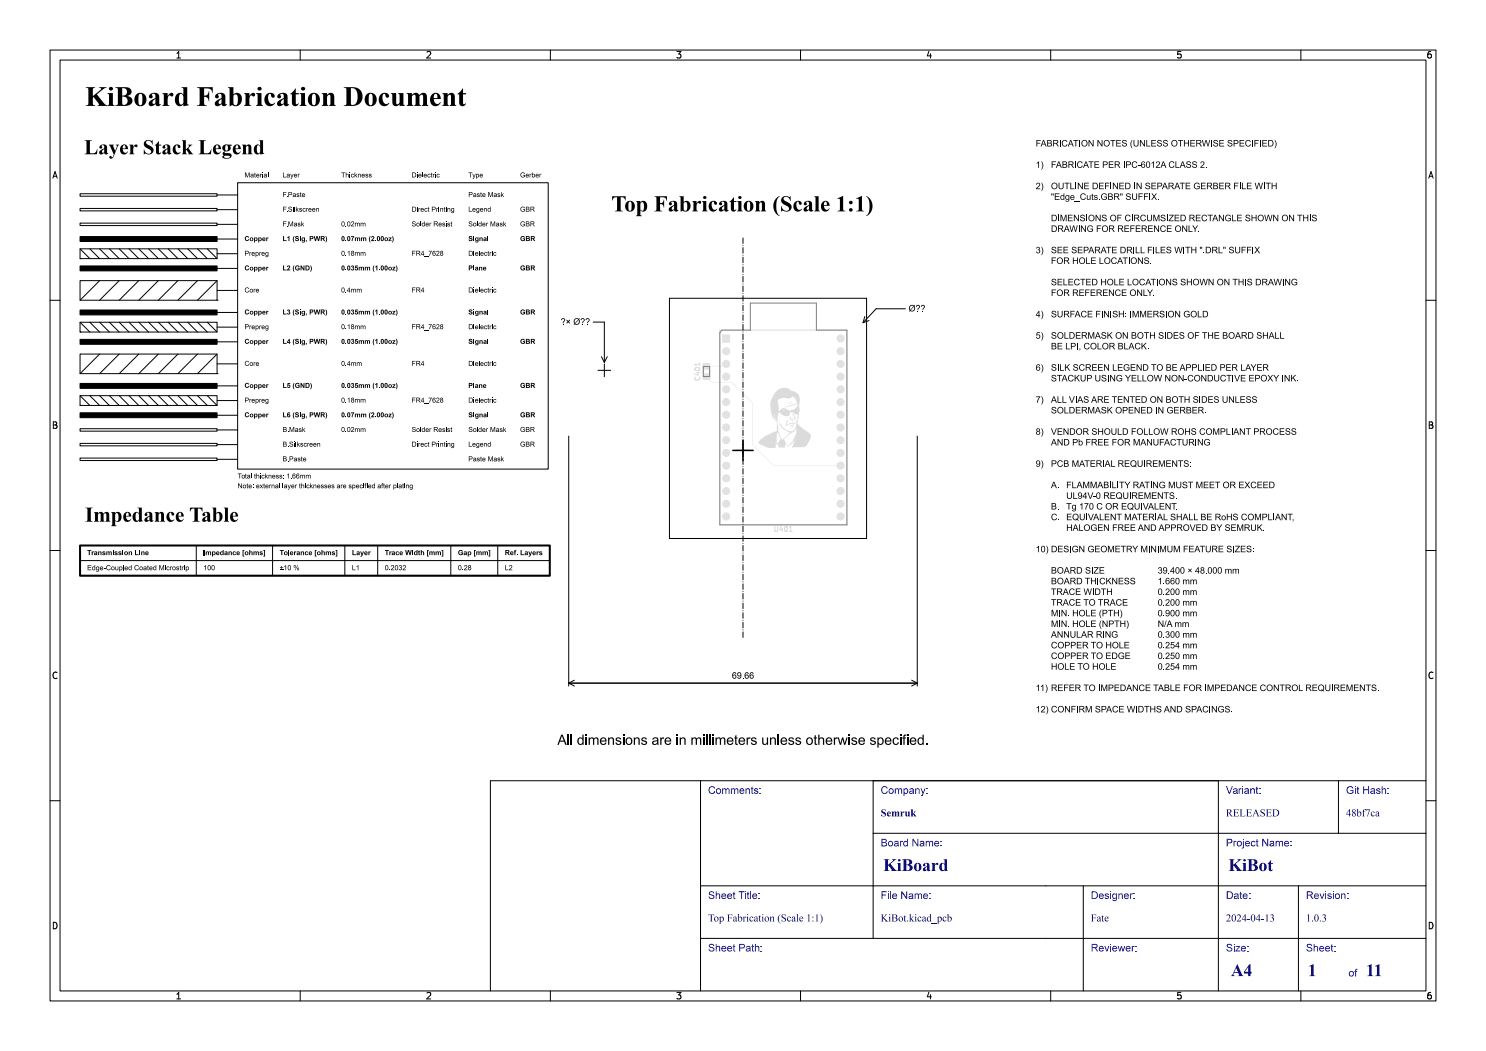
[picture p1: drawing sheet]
<svg xmlns="http://www.w3.org/2000/svg" width="297mm" height="210mm" viewBox="0 0 297 210" stroke-linecap="round" stroke-linejoin="round" font-family="sans-serif">
<defs><g id="words">
<text font-size="5.3" fill="#fff" x="17" y="21.5">KiBoard Fabrication Document</text>
<text font-size="4.3" fill="#fff" x="113.4" y="42.5">Top Fabrication (Scale 1:1)</text>
<g font-size="3.3" fill="#fff">
<text x="176.5" y="174.3">KiBoard</text>
<text x="245.5" y="174.3">KiBot</text>
<text x="246" y="195.3">A4</text>
<text x="261.4" y="195.3">1</text>
<text x="273" y="195.3">11</text>
</g>
<g font-size="2" fill="#fff">
<text x="141.5" y="158.8">Comments:</text>
<text x="176" y="158.8">Company:</text>
<text x="245" y="158.8">Variant:</text>
<text x="269" y="158.8">Git Hash:</text>
<text x="176" y="163.3">Semruk</text>
<text x="245" y="163.3">RELEASED</text>
<text x="269" y="163.3">48bf7ca</text>
<text x="176" y="169.3">Board Name:</text>
<text x="245" y="169.3">Project Name:</text>
<text x="141.5" y="179.8">Sheet Title:</text>
<text x="176" y="179.8">File Name:</text>
<text x="218" y="179.8">Designer:</text>
<text x="245" y="179.8">Date:</text>
<text x="261" y="179.8">Revision:</text>
<text x="141.5" y="184.3">Top Fabrication (Scale 1:1)</text>
<text x="176" y="184.3">KiBot.kicad_pcb</text>
<text x="218" y="184.3">Fate</text>
<text x="245" y="184.3">2024-04-13</text>
<text x="261" y="184.3">1.0.3</text>
<text x="141.5" y="190.3">Sheet Path:</text>
<text x="218" y="190.3">Reviewer:</text>
<text x="245" y="190.3">Size:</text>
<text x="261" y="190.3">Sheet:</text>
<text x="269.5" y="195.3">of</text>
</g>
<g font-size="1.7" fill="#fff">
<text x="35" y="11.6">1</text>
<text x="85" y="11.6">2</text>
<text x="135" y="11.6">3</text>
<text x="185" y="11.6">4</text>
<text x="235" y="11.6">5</text>
<text x="285" y="11.6">6</text>
<text x="10.5" y="35.6">A</text>
<text x="285.5" y="35.6">A</text>
<text x="10.5" y="85.6">B</text>
<text x="285.5" y="85.6">B</text>
<text x="10.5" y="135.7">C</text>
<text x="285.5" y="135.7">C</text>
<text x="10.5" y="185.6">D</text>
<text x="285.5" y="185.6">D</text>
<text x="35" y="199.7">1</text>
<text x="85" y="199.7">2</text>
<text x="135" y="199.7">3</text>
<text x="185" y="199.7">4</text>
<text x="235" y="199.7">5</text>
<text x="285" y="199.7">6</text>
</g>
<text font-size="1.3" fill="#fff" x="155" y="106.2">U401</text>
</g></defs>
<path d="M133.8 59.6h39.4v48h-39.4z" fill="none" stroke="#000" stroke-width=".2"/>
<g fill="#f2f2f2">
<path d="M140.5 72.7h1.4v1h-1.4z" fill-rule="evenodd"/>
<path d="M140.5 74.8h1.4v1h-1.4z" fill-rule="evenodd"/>
<path d="M144.4 66.9h1.5v1.5h-1.5z" fill-rule="evenodd"/>
</g>
<g fill="#f2f2f2">
<circle cx="145.1" cy="70.2" r=".75"/>
<circle cx="145.1" cy="72.7" r=".75"/>
<circle cx="145.1" cy="75.3" r=".75"/>
<circle cx="145.1" cy="77.8" r=".75"/>
<circle cx="145.1" cy="80.3" r=".75"/>
<circle cx="145.1" cy="82.9" r=".75"/>
<circle cx="145.1" cy="85.4" r=".75"/>
<circle cx="145.1" cy="88" r=".75"/>
<circle cx="145.1" cy="90.5" r=".75"/>
<circle cx="145.1" cy="93" r=".75"/>
<circle cx="145.1" cy="95.6" r=".75"/>
<circle cx="145.1" cy="98.1" r=".75"/>
<circle cx="145.1" cy="100.7" r=".75"/>
<circle cx="145.1" cy="103.2" r=".75"/>
<circle cx="168" cy="103.2" r=".75"/>
<circle cx="168" cy="100.7" r=".75"/>
<circle cx="168" cy="98.1" r=".75"/>
<circle cx="168" cy="95.6" r=".75"/>
<circle cx="168" cy="93" r=".75"/>
<circle cx="168" cy="90.5" r=".75"/>
<circle cx="168" cy="88" r=".75"/>
<circle cx="168" cy="85.4" r=".75"/>
<circle cx="168" cy="82.9" r=".75"/>
<circle cx="168" cy="80.3" r=".75"/>
<circle cx="168" cy="77.8" r=".75"/>
<circle cx="168" cy="75.3" r=".75"/>
<circle cx="168" cy="72.7" r=".75"/>
<circle cx="168" cy="70.2" r=".75"/>
<circle cx="168" cy="67.6" r=".75"/>
</g>
<path d="M141.2 73.2h3.5M141.2 75.3l1.1 1.1h3.9l4.2 4.2v8.2l4.2 4.2h13.4M145.1 72.7l-.4 .5" fill="none" stroke="#f2f2f2" stroke-width=".2"/>
<g fill="#fff">
<circle cx="145.1" cy="67.6" r=".45"/>
<circle cx="145.1" cy="70.2" r=".45"/>
<circle cx="145.1" cy="72.7" r=".45"/>
<circle cx="145.1" cy="75.3" r=".45"/>
<circle cx="145.1" cy="77.8" r=".45"/>
<circle cx="145.1" cy="80.3" r=".45"/>
<circle cx="145.1" cy="82.9" r=".45"/>
<circle cx="145.1" cy="85.4" r=".45"/>
<circle cx="145.1" cy="88" r=".45"/>
<circle cx="145.1" cy="90.5" r=".45"/>
<circle cx="145.1" cy="93" r=".45"/>
<circle cx="145.1" cy="95.6" r=".45"/>
<circle cx="145.1" cy="98.1" r=".45"/>
<circle cx="145.1" cy="100.7" r=".45"/>
<circle cx="145.1" cy="103.2" r=".45"/>
<circle cx="168" cy="103.2" r=".45"/>
<circle cx="168" cy="100.7" r=".45"/>
<circle cx="168" cy="98.1" r=".45"/>
<circle cx="168" cy="95.6" r=".45"/>
<circle cx="168" cy="93" r=".45"/>
<circle cx="168" cy="90.5" r=".45"/>
<circle cx="168" cy="88" r=".45"/>
<circle cx="168" cy="85.4" r=".45"/>
<circle cx="168" cy="82.9" r=".45"/>
<circle cx="168" cy="80.3" r=".45"/>
<circle cx="168" cy="77.8" r=".45"/>
<circle cx="168" cy="75.3" r=".45"/>
<circle cx="168" cy="72.7" r=".45"/>
<circle cx="168" cy="70.2" r=".45"/>
<circle cx="168" cy="67.6" r=".45"/>
</g>
<g fill="#e2e2e2">
<path d="M140.5 72.6h1.4v1.2h-1.4z" fill-rule="evenodd"/>
<path d="M140.5 74.7h1.4v1.1h-1.4z" fill-rule="evenodd"/>
<path d="M144.4 66.9h1.5v1.5h-1.5z" fill-rule="evenodd"/>
<path d="M140.5 72.7h1.4v1h-1.4z" fill-rule="evenodd"/>
<path d="M140.5 74.8h1.4v1h-1.4z" fill-rule="evenodd"/>
</g>
<g fill="#e2e2e2">
<circle cx="145.1" cy="70.2" r=".8"/>
<circle cx="145.1" cy="72.7" r=".8"/>
<circle cx="145.1" cy="75.3" r=".8"/>
<circle cx="145.1" cy="77.8" r=".8"/>
<circle cx="145.1" cy="80.3" r=".8"/>
<circle cx="145.1" cy="82.9" r=".8"/>
<circle cx="145.1" cy="85.4" r=".8"/>
<circle cx="145.1" cy="88" r=".8"/>
<circle cx="145.1" cy="90.5" r=".8"/>
<circle cx="145.1" cy="93" r=".8"/>
<circle cx="145.1" cy="95.6" r=".8"/>
<circle cx="145.1" cy="98.1" r=".8"/>
<circle cx="145.1" cy="100.7" r=".8"/>
<circle cx="145.1" cy="103.2" r=".8"/>
<circle cx="168" cy="103.2" r=".8"/>
<circle cx="168" cy="100.7" r=".8"/>
<circle cx="168" cy="98.1" r=".8"/>
<circle cx="168" cy="95.6" r=".8"/>
<circle cx="168" cy="93" r=".8"/>
<circle cx="168" cy="90.5" r=".8"/>
<circle cx="168" cy="88" r=".8"/>
<circle cx="168" cy="85.4" r=".8"/>
<circle cx="168" cy="82.9" r=".8"/>
<circle cx="168" cy="80.3" r=".8"/>
<circle cx="168" cy="77.8" r=".8"/>
<circle cx="168" cy="75.3" r=".8"/>
<circle cx="168" cy="72.7" r=".8"/>
<circle cx="168" cy="70.2" r=".8"/>
<circle cx="168" cy="67.6" r=".8"/>
</g>
<path d="M138.9 73.6a.49 .49 0 0 1 .6-.2 .49 .49 0 0 1 .3 .5 .49 .49 0 0 1-.6 .2 .49 .49 0 0 1-.3-.5zM139 75.4a.44 .44 0 0 0 .4 .6 .44 .44 0 0 0 .4-.6M139.2 74.5h.7M139.5 74.4v.6l-.7-.3M139.9 72.5v.6M139.9 72.8h-1l.2 .3M154.9 105.2v.8l.1 .2 .4-.2v-.8M156.1 105.1l-.2 .8h.6M156.3 105.5v.7M157 105.2a.49 .49 0 0 1 .4 .5 .49 .49 0 0 1-.4 .4l-.2-.3zM157.8 106.2h.5M157.8 105.5l.2-.3v1" fill="none" stroke="#dbdbdb" stroke-width=".2"/>
<g fill="#dbdbdb">
<path d="M155.9 84.1v.3z" fill-rule="evenodd"/>
<path d="M156.8 86.2l.1 .1z" fill-rule="evenodd"/>
<path d="M158.3 83.2v.1z" fill-rule="evenodd"/>
<path d="M155.7 83.8l.2 .2z" fill-rule="evenodd"/>
<path d="M156.2 84.6l.1 .2z" fill-rule="evenodd"/>
<path d="M157.9 80.3l.3-.2z" fill-rule="evenodd"/>
<path d="M158.2 84.4l.3-.1z" fill-rule="evenodd"/>
<path d="M159.1 84v.5z" fill-rule="evenodd"/>
<path d="M158 85.3h.7z" fill-rule="evenodd"/>
<path d="M158 85l.7-.1-.3 .2z" fill-rule="evenodd"/>
<path d="M157.3 80.8l1.1-.3z" fill-rule="evenodd"/>
<path d="M157.5 84.7l1.1-.2 .3 .1v.1a1.73 1.73 0 0 0-1.4 .2z" fill-rule="evenodd"/>
<path d="M157.9 83.4l.2-.1-.1 .4 .4-.1-.1 .2 .2 .4-.6-.5z" fill-rule="evenodd"/>
<path d="M157.2 84h.4l-.2 .4h-.1v.8a1.08 1.08 0 0 1-.1-1.2z" fill-rule="evenodd"/>
<path d="M158.4 82.5l.6 1v.3h-.4l.3-.2h-.2z" fill-rule="evenodd"/>
<path d="M155.1 78.2a1.53 1.53 0 0 1 1.7-.5h-1l.3-.1a2.04 2.04 0 0 1 2.1 .5l.7 .2 .4 .3a1.81 1.81 0 0 1 .4 2.3 4.1 4.1 0 0 1-.1 2.2l-.1 .8a1.34 1.34 0 0 0 .8 1.6l1.5 1.1a1.04 1.04 0 0 1-.1 1.6l-.3 .5a.81 .81 0 0 1-.9 .6l-1.9 .1-.3 .3 .4-1.4h2.3h-2.3l.1-.4-.8 1-.7 .4 .9-.9h.2h-.2l.4-.3h-.2l.1-.2h.2h-.2h.8h-.8l.1-.2 .3 .1v-.1h-.3l.1-.1h.5v-.1l-.5 .1 .5-1.2h1.3h-1.3v-.2h1.6h-1.6v-.3h1.2h-1.2v-.2h1.2h-1.2v-.3l-.2 .4a1.09 1.09 0 0 1-.9 .7l-1.4 1.3 .5 1.1v.3v-.2l-.2-.2-.1 .2v.4h-1.4l.1-.7-.2 .3-.4-.9v1.4a4.8 4.8 0 0 1-3.2-.8l-.1-.1h2.7h-2.7l-.1-.1 2.4-.1h-2.4a.72 .72 0 0 1 1-.6h-.5l.3-.1 .1-.1-.4 .1 .5-.4h2.6l.1 1.1 .2 .2 .5-.9-.6-1.3-.2 .9h-2.6l.6-.1h-.3l.1-.1 1.8 .1-1.8-.1 .5-.1h-.3l.1-.1h1.7h-1.7h.9l-.7-.1h.5h-.3l.2-.1h.4h-.4l.2-.1h.4h-.4l.1-.1h.5h-.5l.2-.1 .5 .1-.5-.1 .9-.3-.1-2a1.51 1.51 0 0 1-.9-1.1h.2l.2 .6 .3 .3 .2-.1-.2-.2h.4v.7a6.3 6.3 0 0 0 .6 2.9l.3 .7 1.5-1.5-.3-.1-1.2-.8-.6-1 .4 .4a2.46 2.46 0 0 0 2.3 1.3l.4-.4 .3-.7h.2h-.2v-.2h.4h-.4l.4-2.1a.71 .71 0 0 1-1-.4h-.6a.79 .79 0 0 1-.4 .8 .79 .79 0 0 1-.9-.2l-.5-.4a.29 .29 0 0 0-.3-.2 .29 .29 0 0 0-.2 .2l-.2 1h-.4l-.3-.2h.2l-.3-.2 .5 .1v-.1h-.5l-.1-.2h-.2l.5-.1v.2l.1-.2-.1-.1v.1h-.6v-.2h1h-1l.4-.2-.4 .1-.1-.2h.8l-.8-.1h1h-1v-.2h.3l-.3-.1h.4h-.4l-.2-1.3 .2-.6h1.3l.3 2 .3-.2 .8 .1-.2-.2-.6 .1 .6-.4 1.3 .6 .2-.3 .2 .2 .2-.2v.1l.4-.3h.5v-.1l-.1 .1h-.4l.4-.4v-.5l-2.6 .7 2.5-.8-.2-.7h.2v-.1l-.2 .1-.6-.8a1.37 1.37 0 0 1-1.7 .4 1.3 1.3 0 0 0-1.3 .6h-1.3l.4-1h4.1l.6 .6-.6-.6-4-.1h4.8h-4.8h3.7h-3.7l.5-.7h3.5z" fill-rule="evenodd"/>
</g>
<path d="M140.5 74v.5M141.9 74v.5M143.9 66h25.4v38.9h-25.4z" fill="none" stroke="#dbdbdb" stroke-width=".2"/>
<path d="M140.6 73.2h1.2v2h-1.2zM144.3 66h5.7v-5.4h13.2v5.4h6.1v38.9h-25.4v-38.4z" fill="none" stroke="#818181" stroke-width=".2"/>
<path d="M16 109h93.9v6h-93.9z" fill="none" stroke="#000" stroke-width=".4"/>
<g fill="none" stroke="#000" stroke-width=".2">
<path d="M10 10h277v190h-277zM12 12h273v186h-273zM35.3 11.6h.8M35.3 10.7l.4-.4v1.3M60 10v2M85.3 10.4l.5-.1 .3 .4-.8 .9h.8M110 10v2M135.3 10.3h.8l-.4 .5 .3 .1v.6l-.2 .1-.5-.1M160 10v2M185.7 10.2l-.4 1h.9M186 10.7v.9M210 10v2"/>
<path d="M236 10.3h-.6l-.1 .6 .2-.1 .5 .1 .1 .1-.1 .5-.2 .1-.5-.1M260 10v2M286 10.3l-.4 .1-.2 .2-.1 .7 .3 .3 .4-.1 .1-.5-.1-.1-.4-.1-.3 .2M10.6 35.6l.4-1.3 .4 1.3M10.7 35.2h.6M16 38.7h27.4v.5h-27.4zM43.4 39h4.1M47.5 36.5h62.1v57.2h-62.1zM285.6 35.6l.4-1.3 .4 1.3M285.7 35.2h.6M10 60h2M16 56.1h27.4v3.9h-27.4z"/>
<path d="M16 49.7h27.4v2h-27.4zM16 44.6h27.4v.5h-27.4zM16 41.6h27.4v.5h-27.4zM16 51.7h.1M16 49.7l2 2M18 49.7l1.9 2M19.9 56.1l-3.9 3.9M19.9 49.7l2 2M21.9 49.7l1.9 2M23.8 56.1l-3.9 3.9M23.8 49.7l2 2M25.8 49.7l1.9 2"/>
<path d="M27.7 56.1l-3.9 3.9M27.7 49.7l2 2M29.7 49.7l1.9 2M31.6 56.1l-3.9 3.9M31.6 49.7l2 2M33.6 49.7l2 2M35.6 56.1l-4 3.9M35.6 49.7l1.9 2M37.5 49.7l2 2M39.5 56.1l-3.9 3.9M39.5 49.7l1.9 2M41.4 49.7l2 2"/>
<path d="M43.4 60h.1M43.4 56.1l-3.9 3.9M43.4 58h4.1M43.4 53.6h4.1M43.4 50.7h4.1M43.4 47.8h4.1M43.4 44.8h4.1M43.4 41.9h4.1M148.5 47.6v1.1M148.5 49.1h.1M148.5 49.5v1.1M148.5 51h.1"/>
<path d="M148.5 51.4v1.1M148.5 52.9h.1M148.5 53.3v1.1M148.5 54.8h.1M148.5 55.2v1.1M148.5 56.7v.1M148.5 57.2v1.1M148.5 58.7h.1M148.5 59.1v1.1M285 60h2M16 79.1h27.4v1.9h-27.4zM16 70.7h27.4v4h-27.4z"/>
<path d="M16 64.4h27.4v1.9h-27.4zM16 66.3h.1M16 79.1l2 1.9M16 64.4l2 1.9M18 79.1l1.9 1.9M18 64.4l1.9 1.9M19.9 79.1l2 1.9M19.9 70.7l-3.9 4M19.9 64.4l2 1.9M21.9 79.1l1.9 1.9M21.9 64.4l1.9 1.9M23.8 79.1l2 1.9"/>
<path d="M23.8 70.7l-3.9 4M23.8 64.4l2 1.9M25.8 79.1l1.9 1.9M25.8 64.4l1.9 1.9M27.7 79.1l2 1.9M27.7 70.7l-3.9 4M27.7 64.4l2 1.9M29.7 79.1l1.9 1.9M29.7 64.4l1.9 1.9M31.6 79.1l2 1.9M31.6 70.7l-3.9 4M31.6 64.4l2 1.9"/>
<path d="M33.6 79.1l2 1.9M33.6 64.4l2 1.9M35.6 79.1l1.9 1.9M35.6 70.7l-4 4M35.6 64.4l1.9 1.9M37.5 79.1l2 1.9M37.5 64.4l2 1.9M39.5 79.1l1.9 1.9M39.5 70.7l-3.9 4M39.5 64.4l1.9 1.9M41.4 79.1l2 1.9M41.4 64.4l2 1.9"/>
<path d="M43.4 74.7h.1M43.4 70.7l-3.9 4M43.4 77.1h4.1M43.4 72.7h4.1M43.4 68.3h4.1M43.4 65.4h4.1M43.4 62.4h4.1M118.6 64.4h2.2v8M119.5 74h2.6M120.2 71.3l.6 1.1M120.8 72.7v2.6M121.4 71.3l-.6 1.1"/>
<path d="M148.5 60.6h.1M148.5 61v1.1M148.5 62.5h.1M148.5 62.9v1.1M148.5 64.4h.1M148.5 64.8v1.1M148.5 66.3v.1M148.5 66.8v1.1M148.5 68.3h.1M148.5 68.7v1.1M148.5 70.2h.1M148.5 70.6v1.1"/>
<path d="M148.5 72.1h.1M148.5 72.5v1.1M148.5 74h.1M148.5 74.4v1.1M148.5 75.9v.1M148.5 76.4v1.1M148.5 77.9h.1M148.5 78.3v1.1M148.5 79.8h.1M172.8 63.3l-.3 1.2M173.7 64.1l-1.2 .4M181 61.7h-5.9l-2.6 2.8"/>
<path d="M10.7 84.3h.4l.2 .2-.2 .4 .2 .1 .1 .3-.2 .3h-.5zM10.7 84.9h.4M16 91.5h27.4v.5h-27.4zM16 88.6h27.4v.5h-27.4zM16 85.7h27.4v.5h-27.4zM16 81h.1M43.4 91.8h4.1M43.4 88.8h4.1M43.4 85.9h4.1M43.4 83h4.1M43.4 80h4.1M113.7 87.1v50"/>
<path d="M147.2 90h2.6M148.5 80.2v1.1M148.5 81.7h.1M148.5 82.1v1.1M148.5 83.6h.1M148.5 84v1.1M148.5 85.5v.1M148.5 86v1.1M148.5 87.5h.1M148.5 87.9v3.4M148.5 91.7v1.1M148.5 93.2h.1"/>
<path d="M148.5 93.6v1.1M148.5 95.1v.1M148.5 95.6v1.1M148.5 97.1h.1M148.5 97.5v1.1M148.5 99h.1M148.5 99.4v1.1M183.3 87.1v50M285.7 84.3h.4l.2 .2-.2 .4 .2 .1 .1 .3-.2 .3h-.5zM285.7 84.9h.4M10 110h2M16 115h93.9"/>
<path d="M16 109h93.9M16 112h93.9M39.2 109v6M54.5 109v6M68.9 109v6M75.5 109v6M90.1 109v6M99.5 109v6M148.5 100.9h.1M148.5 101.3v1.1M148.5 102.8h.1M148.5 103.2v1.1"/>
<path d="M148.5 104.7v.1M148.5 105.2v1.1M148.5 106.7h.1M148.5 107.1v1.1M148.5 108.6h.1M148.5 109v1.1M148.5 110.5h.1M148.5 110.9v1.1M148.5 112.4h.1M148.5 112.8v1.1M148.5 114.3v.1M148.5 114.8v1.1"/>
<path d="M148.5 116.3h.1M148.5 116.7v1.1M148.5 118.2h.1M148.5 118.6v1.1M285 110h2M11.4 134.4a.62 .62 0 0 0-.9 .5 .62 .62 0 0 0 .7 .7l.2-.1M113.7 136.5h69.6M113.7 136.5l1.1 .6M114.8 135.9l-1.1 .6M148.5 120.1h.1M148.5 120.5v1.1M148.5 122h.1"/>
<path d="M148.5 122.4v1.1M148.5 123.9v.1M148.5 124.4v1.1M148.5 125.9h.1M148.5 126.3v1.1M182.2 135.9l1.1 .6M183.3 136.5l-1.1 .6M286.4 134.4a.62 .62 0 0 0-.9 .5 .62 .62 0 0 0 .7 .7l.2-.1M10 160h2M285 160h2M10.7 184.3a.66 .66 0 0 1 .7 .6 .66 .66 0 0 1-.7 .7zM35.3 198.7l.4-.4v1.3"/>
<path d="M35.3 199.6h.8M60 198v2M85.3 198.4l.5-.1 .3 .4-.8 .9h.8M110 198v2M135.3 198.3h.8l-.4 .5 .3 .1v.6l-.2 .1-.5-.1M160 198v2M185.7 198.2l-.4 1h.9M186 198.7v.9M210 198v2M236 198.3h-.6l-.1 .6 .2-.1 .5 .1 .1 .1-.1 .5-.2 .1-.5-.1M260 198v2M285.7 184.3a.66 .66 0 0 1 .7 .6 .66 .66 0 0 1-.7 .7z"/>
<path d="M286 198.3l-.4 .1-.2 .2-.1 .8 .3 .2 .4-.1 .1-.5-.1-.1-.4-.1-.3 .2"/>
</g>
<g fill="#000">
<path d="M16.9 28h1.5l-.4 .2v2.1a.58 .58 0 0 0 .9 .3l.6-.8-.1 1h-2.5l.4-.2v-.2v-2.1z" fill-rule="evenodd"/>
<path d="M20 29.1l.2-.1a.73 .73 0 0 1 .8-.1 .73 .73 0 0 1 .4 .6v1h.2a.39 .39 0 0 1-.4 .4 .39 .39 0 0 1-.4-.4 .5 .5 0 0 1-.6 .4 .5 .5 0 0 1-.4-.6h.6l.2 .2 .2-.1v-.6l-.4 .5h-.6l.3-.3a.73 .73 0 0 0 .7-.9l-.2-.1-.3 .1a.39 .39 0 0 1-.1 .6l-.3-.2z" fill-rule="evenodd"/>
<path d="M21.8 28.9h1l-.2 .2 .4 1.1 .4-1-.3-.3h.7l-.9 2a.65 .65 0 0 1-.3 .6 .65 .65 0 0 1-.7 0v-.3a.29 .29 0 0 1 .3 0 .29 .29 0 0 1 .2 .3l.3-.6z" fill-rule="evenodd"/>
<path d="M24.2 29.1a.77 .77 0 0 1 1-.2 .77 .77 0 0 1 .4 .9h-1.1a.54 .54 0 0 0 .3 .7 .54 .54 0 0 0 .7-.3 .81 .81 0 0 1-1 .6 .81 .81 0 0 1-.5-1.1v-.1l1.1 .1-.1-.6a.36 .36 0 0 0-.4 .1 .36 .36 0 0 0-.1 .4h-.5z" fill-rule="evenodd"/>
<path d="M25.8 28.9h.8v.4a.46 .46 0 0 1 .4-.4 .46 .46 0 0 1 .5 .2 .29 .29 0 0 1-.2 .3 .29 .29 0 0 1-.4-.2l-.2 .2-.1 .5v.7l.3 .2h-1.1l.2-.4v-1.2z" fill-rule="evenodd"/>
<path d="M29 28.2a1.44 1.44 0 0 1 1.4-.1l.1-.1-.1 .9a.68 .68 0 0 0-.4-.7 .68 .68 0 0 0-.8 .3l.1 .3a1.73 1.73 0 0 1 1.4 1.4 1.1 1.1 0 0 1-1.7 .5l-.3 .2 .1-1.1a.76 .76 0 0 0 .5 .8 .76 .76 0 0 0 .9-.3l-.1-.3-.4-.2a1 1 0 0 1-.7-1.6z" fill-rule="evenodd"/>
<path d="M31.7 28.2l.1 .7h.4v.2h-.4v1.4l.1 .1 .3-.2a.5 .5 0 0 1-.6 .5 .5 .5 0 0 1-.4-.7v-1.1l-.3-.1z" fill-rule="evenodd"/>
<path d="M32.6 29.1l.2-.1a.73 .73 0 0 1 .8-.1 .73 .73 0 0 1 .4 .6v1h.2a.39 .39 0 0 1-.4 .4 .39 .39 0 0 1-.3-.4 .5 .5 0 0 1-.6 .4 .5 .5 0 0 1-.4-.6h.5l.2 .2 .3-.1v-.6l-.5 .5h-.5l.3-.3a.73 .73 0 0 0 .6-.9l-.2-.1-.2 .1a.39 .39 0 0 1-.2 .6l-.3-.2z" fill-rule="evenodd"/>
<path d="M34.8 29.1a.64 .64 0 0 1 .8-.3 .64 .64 0 0 1 .4 .7 .39 .39 0 0 1-.4 0 .39 .39 0 0 1-.1-.5 .52 .52 0 0 0-.4 .9 .61 .61 0 0 0 .3 .6 .61 .61 0 0 0 .7-.1 .92 .92 0 0 1-1.4 .2 .92 .92 0 0 1 0-1.4z" fill-rule="evenodd"/>
<path d="M36.4 28h.7v1.9l.7-.6-.2-.4h.8l-.8 .7 1 1.2h-1l.1-.1-.4-.8-.2 .2v.5l.3 .2h-1l.2-.4v-2.1z" fill-rule="evenodd"/>
<path d="M39.7 28h1.5l-.4 .2-.1 2.1a.58 .58 0 0 0 1 .3l.6-.8-.1 1h-2.5l.3-.2 .1-.2v-2.1z" fill-rule="evenodd"/>
<path d="M42.8 29.1a.77 .77 0 0 1 1-.2 .77 .77 0 0 1 .4 .9h-1.1a.54 .54 0 0 0 .3 .7 .54 .54 0 0 0 .7-.3 .83 .83 0 0 1-1.1 .6 .83 .83 0 0 1-.4-1.2l1.1 .1-.1-.6a.36 .36 0 0 0-.5 .1 .36 .36 0 0 0 0 .4h-.5z" fill-rule="evenodd"/>
<path d="M44.6 29.1l.5-.2h1.2v.2h-.4a.72 .72 0 0 1 0 .9 .72 .72 0 0 1-.8 .3l-.2 .1 .2 .2a1 1 0 0 1 1.2 .5 1.1 1.1 0 0 1-1.9 .2h.4a.79 .79 0 0 0 1.2 0l-.2-.2h-.6l-.8 .2 .4-.2a.44 .44 0 0 1-.3-.5 .44 .44 0 0 1 .4-.4l-.3-.2-.2-.4h.6v.2a.29 .29 0 0 0 .3 .3 .29 .29 0 0 0 .3-.4 .42 .42 0 0 0 0-.5 .42 .42 0 0 0-.5-.2l-.1 .6h-.6z" fill-rule="evenodd"/>
<path d="M46.8 29.1a.77 .77 0 0 1 .9-.2 .77 .77 0 0 1 .4 .9h-1a.54 .54 0 0 0 .3 .7 .54 .54 0 0 0 .7-.3 .81 .81 0 0 1-1.1 .6 .81 .81 0 0 1-.5-1.1l.1-.1 1 .1-.1-.6a.36 .36 0 0 0-.4 .1 .36 .36 0 0 0 0 .4h-.5z" fill-rule="evenodd"/>
<path d="M49 34.5h.2l.2 .8 .3-.8h.2v1h-.1v-.9l-.3 .9h-.1l-.3-.9v.9h-.1z" fill-rule="evenodd"/>
<path d="M48.4 28.9h.8v.3a.59 .59 0 0 1 .7-.3 .59 .59 0 0 1 .3 .8v.9l.2 .2h-.9l.2-.4-.1-1.1-.1-.2-.3 .4v1.1l.1 .2h-.9l.2-.4v-1.2z" fill-rule="evenodd"/>
<path d="M50.1 34.8h.1a.29 .29 0 0 1 .3-.1 .29 .29 0 0 1 .2 .3v.5l-.1-.1a.28 .28 0 0 1-.3 .1 .28 .28 0 0 1-.2-.2h.1a.15 .15 0 0 0 .2 .1 .16 .16 0 0 0 .1-.3l-.4 .2 .2-.3a.17 .17 0 0 0 .2 0 .17 .17 0 0 0-.1-.2 .17 .17 0 0 0-.2 .1h-.1z" fill-rule="evenodd"/>
<path d="M50.9 34.6l.1-.1v.2h.1l-.1 .6 .1 .2-.2-.1z" fill-rule="evenodd"/>
<path d="M51.3 34.8a.33 .33 0 0 1 .4 0 .33 .33 0 0 1 .2 .3h-.6l.2 .2h.4a.35 .35 0 0 1-.5 .1 .35 .35 0 0 1-.2-.4h.5l-.2-.2-.3 .2z" fill-rule="evenodd"/>
<path d="M52 34.7l.4 .1-.3 .1v.6h-.1z" fill-rule="evenodd"/>
<path d="M52.5 34.5l.1 .1z" fill-rule="evenodd"/>
<path d="M52.5 34.7h.1v.8h-.1z" fill-rule="evenodd"/>
<path d="M51.7 28h.9v2.5l.2 .2-.8 .2v-.3a.76 .76 0 0 1-1 .1 .76 .76 0 0 1-.3-.9h.6a.59 .59 0 0 0 .5 .8l.2-.2v-1a.37 .37 0 0 0-.5-.4 .37 .37 0 0 0-.2 .6v.2h-.6a.74 .74 0 0 1 .4-.8 .74 .74 0 0 1 .9 .1v-.9z" fill-rule="evenodd"/>
<path d="M52.8 34.8h.1a.29 .29 0 0 1 .3-.1 .29 .29 0 0 1 .1 .3l.1 .5h-.5l-.2-.2h.1a.16 .16 0 0 0 .3 .1 .15 .15 0 0 0 0-.3l-.4 .2 .2-.3a.17 .17 0 0 0 .3 0 .17 .17 0 0 0-.1-.2 .17 .17 0 0 0-.2 .1h-.2z" fill-rule="evenodd"/>
<path d="M53.5 34.5h.1v1h-.1z" fill-rule="evenodd"/>
<path d="M56.6 34.5h.1v.8h.5v.2h-.6z" fill-rule="evenodd"/>
<path d="M56.6 38.4h.7v.1h-.6v.3h.5v.1h-.5v.5h-.1z" fill-rule="evenodd"/>
<path d="M57.4 39.2l.1 .2z" fill-rule="evenodd"/>
<path d="M57.4 34.8a.29 .29 0 0 1 .3-.1 .29 .29 0 0 1 .2 .3v.5l-.1-.1a.28 .28 0 0 1-.3 .1 .28 .28 0 0 1-.2-.2h.1a.15 .15 0 0 0 .2 .1 .16 .16 0 0 0 .1-.3l-.4 .2 .1-.2 .4-.1-.1-.2-.4 .1z" fill-rule="evenodd"/>
<path d="M57.6 38.4h.5a.3 .3 0 0 1 .3 .3 .3 .3 0 0 1-.3 .3h-.3v.4h-.2v-.6h.4a.18 .18 0 0 0 .3-.1 .18 .18 0 0 0-.3-.2h-.2v.3h-.2z" fill-rule="evenodd"/>
<path d="M58 34.7h.1l.2 .6 .3-.6h.1l-.5 1-.1-.1 .2-.1z" fill-rule="evenodd"/>
<path d="M58.6 38.7h.5l.1 .7-.2-.1a.28 .28 0 0 1-.3 .1 .28 .28 0 0 1-.2-.2h.1a.15 .15 0 0 0 .2 .1 .15 .15 0 0 0 .1-.2l-.4 .1 .1-.2 .4-.1-.1-.1h-.4z" fill-rule="evenodd"/>
<path d="M58.8 34.8a.33 .33 0 0 1 .4 0 .33 .33 0 0 1 .2 .3h-.5l.1 .2h.4a.35 .35 0 0 1-.5 .1 .35 .35 0 0 1-.2-.4h.6l-.2-.2-.4 .2z" fill-rule="evenodd"/>
<path d="M59.3 38.7l.3-.1 .2 .2h-.3v.1a.29 .29 0 0 1 .3 .2 .29 .29 0 0 1-.2 .4 .29 .29 0 0 1-.3-.3h.1a.15 .15 0 0 0 .2 .1 .15 .15 0 0 0 .1-.2 .15 .15 0 0 0-.2-.1l-.2-.1z" fill-rule="evenodd"/>
<path d="M59.5 34.7l.4 .1-.2 .1v.6h-.2z" fill-rule="evenodd"/>
<path d="M60 38.5l.1-.1v.2h.2l-.2 .6 .2 .2-.3-.1z" fill-rule="evenodd"/>
<path d="M60.4 38.7a.33 .33 0 0 1 .4 0 .33 .33 0 0 1 .2 .3h-.5l.1 .3 .4-.1a.35 .35 0 0 1-.5 .2 .35 .35 0 0 1-.2-.5h.6l-.2-.1-.4 .1z" fill-rule="evenodd"/>
<path d="M68.2 34.5h.8v.1h-.3v.9h-.2v-.9h-.3z" fill-rule="evenodd"/>
<path d="M69.1 34.5h.1v.3l.2-.1 .3 .1v.7h-.1v-.5l-.2-.2-.1 .1-.1 .6h-.1z" fill-rule="evenodd"/>
<path d="M69.9 34.5l.1 .1z" fill-rule="evenodd"/>
<path d="M69.9 34.7h.1v.8h-.1z" fill-rule="evenodd"/>
<path d="M70.2 34.8l.4-.1 .1 .2-.1 .1a.2 .2 0 0 0-.3-.1 .2 .2 0 0 0 0 .3 .2 .2 0 0 0 .3 0h.2a.35 .35 0 0 1-.6 .2 .35 .35 0 0 1 0-.6z" fill-rule="evenodd"/>
<path d="M70.9 34.5h.1v.5l.4-.3-.2 .3 .3 .5h-.2l-.2-.4-.1 .4h-.1z" fill-rule="evenodd"/>
<path d="M71.5 34.7l.2 .1a.25 .25 0 0 1 .3-.1 .25 .25 0 0 1 .1 .3v.5h-.1v-.6l-.1-.1-.2 .2v.5h-.2z" fill-rule="evenodd"/>
<path d="M72.4 34.8a.33 .33 0 0 1 .4 0 .33 .33 0 0 1 .1 .3h-.5l.1 .2h.4a.35 .35 0 0 1-.4 .1 .35 .35 0 0 1-.2-.4h.5l-.2-.2-.3 .2z" fill-rule="evenodd"/>
<path d="M73.1 34.8l.3-.1 .2 .2-.3-.1-.1 .2a.29 .29 0 0 1 .4 .2 .29 .29 0 0 1-.3 .3 .29 .29 0 0 1-.3-.3l.2 .1a.15 .15 0 0 0 .2 .1 .15 .15 0 0 0 .1-.2 .16 .16 0 0 0-.3-.1l-.1-.1z" fill-rule="evenodd"/>
<path d="M73.8 34.8l.2-.1 .3 .2h-.4v.1a.29 .29 0 0 1 .4 .2 .29 .29 0 0 1-.3 .3 .29 .29 0 0 1-.3-.3l.2 .1a.15 .15 0 0 0 .2 .1 .15 .15 0 0 0 0-.2 .15 .15 0 0 0-.2-.1l-.2-.1z" fill-rule="evenodd"/>
<path d="M82.4 34.5h.4a.5 .5 0 0 1 .4 .5 .5 .5 0 0 1-.5 .5h-.3v-.2h.3a.38 .38 0 0 0 .3-.3 .38 .38 0 0 0-.3-.4h-.2v.7h-.1z" fill-rule="evenodd"/>
<path d="M83.3 34.5l.2 .1z" fill-rule="evenodd"/>
<path d="M83.3 34.7h.2v.8h-.2z" fill-rule="evenodd"/>
<path d="M83.7 34.8a.33 .33 0 0 1 .4 0 .33 .33 0 0 1 .2 .3h-.6l.2 .2h.4a.35 .35 0 0 1-.5 .1 .35 .35 0 0 1-.2-.4h.5l-.1-.2-.4 .2z" fill-rule="evenodd"/>
<path d="M84.4 34.5h.1v1h-.1z" fill-rule="evenodd"/>
<path d="M84.8 34.8a.33 .33 0 0 1 .4 0 .33 .33 0 0 1 .1 .3h-.5l.1 .2h.4a.35 .35 0 0 1-.4 .1 .35 .35 0 0 1-.2-.4h.5l-.2-.2-.3 .2z" fill-rule="evenodd"/>
<path d="M85.5 34.8l.4-.1 .1 .2a.27 .27 0 0 0-.3 0 .27 .27 0 0 0-.1 .3l.1 .1 .4-.1a.35 .35 0 0 1-.6 .2 .35 .35 0 0 1 0-.6z" fill-rule="evenodd"/>
<path d="M86.2 34.6l.1-.1v.2h.1l-.1 .6 .1 .2-.2-.1z" fill-rule="evenodd"/>
<path d="M86.5 34.7l.4 .1-.2 .1v.6h-.2z" fill-rule="evenodd"/>
<path d="M87 34.5l.1 .1z" fill-rule="evenodd"/>
<path d="M87 34.7h.1v.8h-.1z" fill-rule="evenodd"/>
<path d="M87.4 34.8l.3-.1 .2 .2-.2 .1a.2 .2 0 0 0-.3-.1 .2 .2 0 0 0 .1 .3 .2 .2 0 0 0 .3 0h.1a.35 .35 0 0 1-.6 .2 .35 .35 0 0 1 .1-.6z" fill-rule="evenodd"/>
<path d="M93.6 34.5h.8v.1h-.3v.9h-.1v-.9h-.4z" fill-rule="evenodd"/>
<path d="M93.7 38.4h.4a.3 .3 0 0 1 .4 .3 .3 .3 0 0 1-.4 .3h-.3v.4h-.1v-.6h.4a.18 .18 0 0 0 .2-.1 .18 .18 0 0 0-.2-.2h-.3v.3h-.1z" fill-rule="evenodd"/>
<path d="M94.4 34.7h.1l.2 .6 .2-.6h.2l-.5 1-.1-.1 .2-.1z" fill-rule="evenodd"/>
<path d="M94.6 38.7h.1a.29 .29 0 0 1 .3-.1 .29 .29 0 0 1 .2 .3v.5l-.1-.1a.28 .28 0 0 1-.3 .1 .28 .28 0 0 1-.2-.2h.1a.15 .15 0 0 0 .2 .1 .15 .15 0 0 0 .1-.2l-.4 .1 .2-.2a.17 .17 0 0 0 .2-.1 .17 .17 0 0 0-.1-.2 .17 .17 0 0 0-.2 .1h-.1z" fill-rule="evenodd"/>
<path d="M95.4 38.7l.3-.1 .2 .2h-.3l-.1 .1a.29 .29 0 0 1 .4 .2 .29 .29 0 0 1-.3 .4 .29 .29 0 0 1-.3-.3h.2a.15 .15 0 0 0 .2 .1 .15 .15 0 0 0 0-.2 .15 .15 0 0 0-.2-.1l-.2-.1z" fill-rule="evenodd"/>
<path d="M95.1 34.7l.1 .2a.31 .31 0 0 1 .5 0 .31 .31 0 0 1 0 .4 .31 .31 0 0 1-.4 .1v.3h-.2v-.6h.1a.2 .2 0 0 0 .3 .2 .21 .21 0 0 0 .1-.4 .21 .21 0 0 0-.4 .1l-.1 .1z" fill-rule="evenodd"/>
<path d="M95.9 34.8a.33 .33 0 0 1 .4 0 .33 .33 0 0 1 .2 .3h-.5l.1 .2h.4a.35 .35 0 0 1-.4 .1 .35 .35 0 0 1-.2-.4h.5l-.2-.2-.3 .2z" fill-rule="evenodd"/>
<path d="M96.1 38.5l.1-.1v.2h.1l-.1 .6 .1 .2-.2-.1z" fill-rule="evenodd"/>
<path d="M96.5 38.7a.33 .33 0 0 1 .4 0 .33 .33 0 0 1 .1 .3h-.5l.2 .3 .3-.1a.35 .35 0 0 1-.4 .2 .35 .35 0 0 1-.2-.5h.5l-.2-.1-.3 .1z" fill-rule="evenodd"/>
<path d="M97.6 38.4h.2l.3 .8 .2-.8h.2v1h-.1v-.9l-.3 .9h-.1l-.3-.9v.9h-.1z" fill-rule="evenodd"/>
<path d="M98.7 38.7h.1a.29 .29 0 0 1 .3-.1 .29 .29 0 0 1 .2 .3v.5l-.1-.1a.28 .28 0 0 1-.3 .1 .28 .28 0 0 1-.2-.2h.1a.15 .15 0 0 0 .2 .1 .15 .15 0 0 0 .1-.2l-.4 .1 .2-.2a.17 .17 0 0 0 .2-.1 .17 .17 0 0 0 0-.2 .17 .17 0 0 0-.3 .1h-.1z" fill-rule="evenodd"/>
<path d="M99.5 38.7l.3-.1 .2 .2h-.3l-.1 .1a.29 .29 0 0 1 .4 .2 .29 .29 0 0 1-.3 .4 .29 .29 0 0 1-.3-.3h.2a.15 .15 0 0 0 .2 .1 .15 .15 0 0 0 .1-.2 .16 .16 0 0 0-.3-.1l-.1-.1z" fill-rule="evenodd"/>
<path d="M100.2 38.4h.1v.5l.4-.3-.3 .3 .3 .5h-.1l-.2-.4-.1 .4h-.1z" fill-rule="evenodd"/>
<path d="M104.2 34.6l.5-.1 .2 .2-.1 .1a.38 .38 0 0 0-.6-.1 .38 .38 0 0 0 0 .6 .38 .38 0 0 0 .6-.1v-.1h-.3v-.2h.4v.4l-.4 .2-.4-.2-.1-.3z" fill-rule="evenodd"/>
<path d="M105.1 34.8a.33 .33 0 0 1 .5 0 .33 .33 0 0 1 .1 .3h-.5l.1 .2h.4a.35 .35 0 0 1-.4 .1 .35 .35 0 0 1-.2-.4h.5l-.2-.2-.3 .2z" fill-rule="evenodd"/>
<path d="M105.9 34.7l.3 .1-.2 .1v.6h-.1z" fill-rule="evenodd"/>
<path d="M106.3 34.5h.1v.3a.31 .31 0 0 1 .5 .1 .31 .31 0 0 1-.1 .4 .31 .31 0 0 1-.4 0l-.1 .2v-.4h.1a.2 .2 0 0 0 .3 .1 .2 .2 0 0 0 0-.3 .2 .2 0 0 0-.3 .1l-.1 .1z" fill-rule="evenodd"/>
<path d="M107.1 34.8a.33 .33 0 0 1 .4 0 .33 .33 0 0 1 .2 .3h-.5l.1 .2h.4a.35 .35 0 0 1-.5 .1 .35 .35 0 0 1-.2-.4h.6l-.2-.2-.4 .2z" fill-rule="evenodd"/>
<path d="M107.8 34.7l.4 .1-.2 .1v.6h-.2z" fill-rule="evenodd"/>
<path d="M207.1 28h.9v.1h-.7v.4h.6v.2h-.6v.6h-.2z" fill-rule="evenodd"/>
<path d="M207.2 32.6l.5-.4v1.3h-.2v-1l-.3 .2z" fill-rule="evenodd"/>
<path d="M207.2 36.6a.45 .45 0 0 1 .7 .2 .45 .45 0 0 1-.4 .6l-.2 .3h.6v.1h-.8l.2-.4a.44 .44 0 0 0 .4-.3 .44 .44 0 0 0-.2-.5l-.4 .3z" fill-rule="evenodd"/>
<path d="M208.1 32.2l.3 .2 .1 .6-.3 .9h-.1l.3-.9z" fill-rule="evenodd"/>
<path d="M208.1 36.5l.3 .2 .1 .5-.3 1h-.1l.3-.9z" fill-rule="evenodd"/>
<path d="M208.5 28h.2l.5 1.3h-.2l-.2-.4h-.5l-.1 .4h-.2l.2-.6h.6l-.2-.6-.2 .6h-.2z" fill-rule="evenodd"/>
<path d="M209.3 28h.5a.32 .32 0 0 1 .4 .2 .32 .32 0 0 1-.2 .4 .36 .36 0 0 1 .2 .4 .36 .36 0 0 1-.4 .3h-.5v-.2h.5a.24 .24 0 0 0 .3-.2 .24 .24 0 0 0-.3-.2h-.3v.4h-.2v-.6h.6l.1-.2-.1-.2h-.4v.4h-.2z" fill-rule="evenodd"/>
<path d="M210.1 38.6h.2v.5z" fill-rule="evenodd"/>
<path d="M210.2 32.2h.9v.2h-.7v.4h.6v.2h-.6v.5h-.2z" fill-rule="evenodd"/>
<path d="M210.4 38.6h.2v.5z" fill-rule="evenodd"/>
<path d="M210.3 36.7a.63 .63 0 0 1 1 .1 .63 .63 0 0 1-.3 .9 .63 .63 0 0 1-.9-.5h.2a.49 .49 0 0 0 .8 .4 .49 .49 0 0 0-.1-.9 .45 .45 0 0 0-.5 0 .45 .45 0 0 0-.2 .5h-.2z" fill-rule="evenodd"/>
<path d="M210.8 38.6h.9v.2h-.7v.4h.7v.2h-.7v.4h.8v.1h-1z" fill-rule="evenodd"/>
<path d="M210.5 28h.6a.36 .36 0 0 1 .4 .3 .36 .36 0 0 1-.3 .4l.4 .6h-.2l-.5-.6h-.2v.6h-.2v-.7l.7-.1 .1-.2-.1-.2h-.5v.5h-.2z" fill-rule="evenodd"/>
<path d="M211.8 28h.2v1.3h-.2z" fill-rule="evenodd"/>
<path d="M211.5 32.2h.2l.5 1.3h-.2l-.1-.4h-.5l-.2 .4h-.2l.2-.5h.6l-.2-.6-.2 .6h-.2z" fill-rule="evenodd"/>
<path d="M211.6 36.5h.1v.8a.34 .34 0 0 0 .4 .4 .34 .34 0 0 0 .3-.4v-.8h.2v.8a.51 .51 0 0 1-.5 .5 .51 .51 0 0 1-.5-.5z" fill-rule="evenodd"/>
<path d="M212 39.1l.3-.1 .3 .1v-.5h.1v1.3l-.1-.1a.39 .39 0 0 1-.5 .1 .39 .39 0 0 1-.2-.4h.2a.3 .3 0 0 0 .4 .3 .3 .3 0 0 0 .1-.5l-.3-.2-.2 .4h-.2z" fill-rule="evenodd"/>
<path d="M212.4 32.2h.4a.32 .32 0 0 1 .4 .2 .32 .32 0 0 1-.1 .4 .37 .37 0 0 1 .2 .5 .37 .37 0 0 1-.4 .2h-.5v-.1h.4a.24 .24 0 0 0 .3-.3 .24 .24 0 0 0-.3-.2h-.3v.5h-.1v-.6h.6l.1-.2-.1-.2h-.5v.4h-.1z" fill-rule="evenodd"/>
<path d="M212.8 36.5h1v.2h-.5v1.1h-.1v-1.1h-.4z" fill-rule="evenodd"/>
<path d="M212.4 28.1a.56 .56 0 0 1 .9 .2l-.1 .1a.47 .47 0 0 0-.8 .1 .47 .47 0 0 0 .4 .6l.4-.3 .2 .1a.63 .63 0 0 1-1 .2 .63 .63 0 0 1 0-1z" fill-rule="evenodd"/>
<path d="M213 39.1l.7-.1v.8a.41 .41 0 0 1-.3 .5 .41 .41 0 0 1-.5-.3l.4 .2a.19 .19 0 0 0 .2 0 .19 .19 0 0 0 0-.3 .19 .19 0 0 0-.3 0l-.2-.2-.1-.2h.2a.3 .3 0 0 0 .4 .2 .3 .3 0 0 0 0-.5l-.2-.1-.2 .4h-.2z" fill-rule="evenodd"/>
<path d="M213.9 36.5h.2v1.2h.6v.1h-.8z" fill-rule="evenodd"/>
<path d="M213.5 32.2h.6a.36 .36 0 0 1 .5 .3 .36 .36 0 0 1-.4 .5l.5 .5h-.2l-.6-.5h-.2v.5h-.2v-.7h.7l.2-.2-.1-.2h-.6v.4h-.2z" fill-rule="evenodd"/>
<path d="M214 39.1a.43 .43 0 0 1 .5-.1 .43 .43 0 0 1 .3 .5h-.7l.2 .3 .5-.1a.44 .44 0 0 1-.6 .2 .44 .44 0 0 1-.3-.5h.7l-.3-.3-.4 .3z" fill-rule="evenodd"/>
<path d="M213.9 28h.2l.5 1.3h-.2l-.1-.4h-.6l-.1 .4h-.2l.2-.6h.6l-.2-.6-.2 .6h-.2z" fill-rule="evenodd"/>
<path d="M214.9 32.2h.1v1.3h-.1z" fill-rule="evenodd"/>
<path d="M214.5 28h1v.1h-.4v1.2h-.2v-1.2h-.4z" fill-rule="evenodd"/>
<path d="M215 36.5h.1v1.3h-.1z" fill-rule="evenodd"/>
<path d="M215.4 36.5h.2l.7 1v-1h.1v1.3h-.1l-.7-1v1h-.2z" fill-rule="evenodd"/>
<path d="M215.7 28h.2v1.3h-.2z" fill-rule="evenodd"/>
<path d="M215.4 32.4a.56 .56 0 0 1 1 .2h-.2a.47 .47 0 0 0-.8 .1 .47 .47 0 0 0 .4 .7h.2l.2-.3h.2a.63 .63 0 0 1-1 .3 .63 .63 0 0 1 0-1z" fill-rule="evenodd"/>
<path d="M216.7 36.5h.9v.2h-.7v.4h.7v.1h-.7v.5h.8v.1h-1z" fill-rule="evenodd"/>
<path d="M216.3 28.1a.63 .63 0 0 1 1 .1 .63 .63 0 0 1-.3 1 .63 .63 0 0 1-.9-.6h.2a.49 .49 0 0 0 .6 .5 .49 .49 0 0 0 .4-.7 .49 .49 0 0 0-.7-.3l-.2 .2-.1 .3h-.2z" fill-rule="evenodd"/>
<path d="M216.1 38.8a.56 .56 0 0 1 .9 .2h-.2a.47 .47 0 0 0-.7 .1 .47 .47 0 0 0 .3 .7h.3l.2-.3h.1a.63 .63 0 0 1-.9 .3 .63 .63 0 0 1 0-1z" fill-rule="evenodd"/>
<path d="M217.6 28h.1l.7 1v-1h.2v1.3h-.2l-.7-1v1h-.1z" fill-rule="evenodd"/>
<path d="M217 32.2h.1l.6 1.3h-.2l-.2-.4h-.5l-.2 .4h-.1l.2-.5h.6l-.3-.6-.2 .6h-.1z" fill-rule="evenodd"/>
<path d="M217.2 39h.2v.5a.23 .23 0 0 0 .2 .3 .23 .23 0 0 0 .2-.3v-.5h.2v.9l-.2-.1a.33 .33 0 0 1-.4 .1 .33 .33 0 0 1-.2-.3z" fill-rule="evenodd"/>
<path d="M217.6 32.2h1v.2h-.4v1.1h-.2v-1.1h-.4z" fill-rule="evenodd"/>
<path d="M218.2 38.8l.2-.1v.3h.2l-.2 .1v.6l.2 .2h-.3l-.1-.8h-.1z" fill-rule="evenodd"/>
<path d="M218.7 39.1l.4-.1 .3 .2h-.2a.19 .19 0 0 0-.2-.2 .19 .19 0 0 0-.2 .3 .19 .19 0 0 0 .3 .1 .33 .33 0 0 1 .2 .5 .33 .33 0 0 1-.5 0l-.2-.2h.2a.2 .2 0 0 0 .3 .2 .2 .2 0 0 0 .1-.3 .2 .2 0 0 0-.3-.1l-.2-.1z" fill-rule="evenodd"/>
<path d="M218.7 32.2h1v.2h-.8v.4h.7v.2h-.7v.4h.8v.1h-1z" fill-rule="evenodd"/>
<path d="M218.4 36.5h.4a.65 .65 0 0 1 .6 .6 .65 .65 0 0 1-.5 .7h-.5v-.1h.4a.5 .5 0 0 0 .5-.5 .5 .5 0 0 0-.5-.5h-.2v1h-.2z" fill-rule="evenodd"/>
<path d="M219.3 28h.2l.7 1v-1h.2v1.3h-.2l-.7-1v1h-.2z" fill-rule="evenodd"/>
<path d="M219.6 39.8h.2v.1h-.2z" fill-rule="evenodd"/>
<path d="M219.7 36.5h.9v.2h-.8v.4h.7v.1h-.7v.5h.8v.1h-.9z" fill-rule="evenodd"/>
<path d="M220.2 38.8a.59 .59 0 0 1 1 .2h-.1a.49 .49 0 0 0-.7 0 .49 .49 0 0 0-.1 .7 .49 .49 0 0 0 .7 0l.1-.3h-.4v-.1h.5v.5a.69 .69 0 0 1-1 0 .69 .69 0 0 1 0-1z" fill-rule="evenodd"/>
<path d="M220.9 36.5h.8v.2h-.7v.4h.6v.1h-.6v.6h-.1z" fill-rule="evenodd"/>
<path d="M220.4 32.2h.6a.39 .39 0 0 1 .4 .5 .39 .39 0 0 1-.5 .3h-.3v.5h-.2v-.6l.7-.1 .1-.2-.1-.2h-.5v.5h-.2z" fill-rule="evenodd"/>
<path d="M220.7 28.1a.63 .63 0 0 1 1 .1 .63 .63 0 0 1-.3 1 .63 .63 0 0 1-.8-.6h.2a.49 .49 0 0 0 .5 .5 .49 .49 0 0 0 .4-.7 .49 .49 0 0 0-.6-.3l-.3 .2v.3h-.2z" fill-rule="evenodd"/>
<path d="M221.6 32.2h.9v.2h-.7v.4h.7v.2h-.7v.4h.8v.1h-1z" fill-rule="evenodd"/>
<path d="M222 36.5h.1v1.3h-.1z" fill-rule="evenodd"/>
<path d="M221.5 38.6h.5a.32 .32 0 0 1 .4 .2 .32 .32 0 0 1-.2 .4 .37 .37 0 0 1 .2 .5 .37 .37 0 0 1-.4 .2h-.5v-.1h.5a.24 .24 0 0 0 .3-.3 .24 .24 0 0 0-.4-.2h-.3v.5h-.1v-.6h.6l.1-.2-.1-.2h-.5v.4h-.1z" fill-rule="evenodd"/>
<path d="M221.9 28h1v.1h-.4v1.2h-.2v-1.2h-.4z" fill-rule="evenodd"/>
<path d="M222.4 36.5h.2l.7 1v-1h.1v1.3h-.1l-.7-1v1h-.2z" fill-rule="evenodd"/>
<path d="M223.1 28h.9v.1h-.7v.4h.7v.2h-.7v.4h.8v.2h-1z" fill-rule="evenodd"/>
<path d="M222.7 38.6h.5a.36 .36 0 0 1 .5 .3 .36 .36 0 0 1-.4 .5l.5 .5h-.2l-.5-.5h-.3v.5h-.1v-.7h.6l.2-.2-.1-.2h-.6v.4h-.1z" fill-rule="evenodd"/>
<path d="M222.8 32.2h.6a.36 .36 0 0 1 .4 .3 .36 .36 0 0 1-.3 .5l.4 .5h-.2l-.5-.5h-.2v.5h-.2v-.7h.7l.1-.2-.1-.2h-.5v.4h-.2z" fill-rule="evenodd"/>
<path d="M223.7 36.5h.9v.2h-.7v.4h.7v.1h-.7v.5h.8v.1h-1z" fill-rule="evenodd"/>
<path d="M223.9 38.6h.2l-.1 .5z" fill-rule="evenodd"/>
<path d="M224.4 28.1a.51 .51 0 0 1 .8 .2l-.2 .1a.26 .26 0 0 0-.3-.3 .26 .26 0 0 0-.2 .3 .48 .48 0 0 1 .6 .2 .48 .48 0 0 1 0 .6 .55 .55 0 0 1-.9-.4h.2a.31 .31 0 0 0 .3 .3 .31 .31 0 0 0 .3-.3 .53 .53 0 0 1-.6-.7z" fill-rule="evenodd"/>
<path d="M224.2 38.6h.2l-.1 .5z" fill-rule="evenodd"/>
<path d="M224.6 32.2h.2v1.3h-.2z" fill-rule="evenodd"/>
<path d="M225.2 38.8a.51 .51 0 0 1 .8 .2h-.2a.26 .26 0 0 0-.3-.2 .26 .26 0 0 0-.2 .3 .48 .48 0 0 1 .6 .2 .48 .48 0 0 1 0 .6 .55 .55 0 0 1-.9-.4h.2a.31 .31 0 0 0 .3 .3 .31 .31 0 0 0 .3-.4h-.1a.49 .49 0 0 1-.5-.1 .49 .49 0 0 1 0-.5z" fill-rule="evenodd"/>
<path d="M224.9 36.5h.4a.65 .65 0 0 1 .7 .6 .65 .65 0 0 1-.6 .7h-.5v-.1h.4a.5 .5 0 0 0 .5-.5 .5 .5 0 0 0-.4-.5h-.3v1h-.2z" fill-rule="evenodd"/>
<path d="M225.1 32.2h.5a.39 .39 0 0 1 .4 .5 .39 .39 0 0 1-.4 .3h-.4v.5h-.1v-.6l.6-.1 .2-.2-.2-.2h-.5v.5h-.1z" fill-rule="evenodd"/>
<path d="M226.2 28h.2l-.3 .9 .3 .7-.3-.1-.2-.6z" fill-rule="evenodd"/>
<path d="M226.7 36.5h.2v1.3h-.2z" fill-rule="evenodd"/>
<path d="M226.3 38.6h.1v.8a.34 .34 0 0 0 .4 .4 .34 .34 0 0 0 .3-.4v-.8h.2v.8a.51 .51 0 0 1-.5 .6 .51 .51 0 0 1-.5-.6z" fill-rule="evenodd"/>
<path d="M226.4 32.4a.56 .56 0 0 1 .9 .2h-.2a.47 .47 0 0 0-.7 .1 .47 .47 0 0 0 .3 .7h.3l.2-.3h.1a.63 .63 0 0 1-.9 .3 .63 .63 0 0 1 0-1z" fill-rule="evenodd"/>
<path d="M227.2 36.5h.1l.7 1v-1h.2v1.3h-.2l-.7-1v1h-.1z" fill-rule="evenodd"/>
<path d="M226.6 28h.1v.7a.34 .34 0 0 0 .3 .4 .34 .34 0 0 0 .4-.4v-.7h.2v.7a.5 .5 0 0 1-.5 .6 .5 .5 0 0 1-.5-.5z" fill-rule="evenodd"/>
<path d="M227.4 33h.5v.2h-.5z" fill-rule="evenodd"/>
<path d="M227.6 38.6h.8v.2h-.7v.4h.6v.2h-.6v.5h-.1z" fill-rule="evenodd"/>
<path d="M227.8 28h.2l.7 1v-1h.1v1.3h-.1l-.7-1v1h-.2z" fill-rule="evenodd"/>
<path d="M228.2 32.3h.5l.2 .3h-.2a.29 .29 0 0 0-.4-.2 .29 .29 0 0 0-.1 .5 .41 .41 0 0 1 .6 .1 .41 .41 0 0 1-.3 .6 .41 .41 0 0 1-.4-.5h.1a.25 .25 0 0 0 .4 .2 .25 .25 0 0 0 0-.4 .25 .25 0 0 0-.4 .2h-.1v-.2z" fill-rule="evenodd"/>
<path d="M228.6 38.6h.9v.2h-.7v.4h.6v.2h-.6v.5h-.2z" fill-rule="evenodd"/>
<path d="M229 36.6a.5 .5 0 0 1 .9 .3h-.2a.26 .26 0 0 0-.3-.3 .26 .26 0 0 0-.2 .4 .48 .48 0 0 1 .6 .1 .48 .48 0 0 1 0 .6 .55 .55 0 0 1-.9-.3h.1a.31 .31 0 0 0 .4 .3 .31 .31 0 0 0 .3-.4h-.1a.49 .49 0 0 1-.5-.2 .49 .49 0 0 1-.1-.5z" fill-rule="evenodd"/>
<path d="M229.1 28h.2v1.1h.6v.2h-.8z" fill-rule="evenodd"/>
<path d="M229.2 32.4a.59 .59 0 0 1 .7 .2 .59 .59 0 0 1-.1 .7 .44 .44 0 0 1-.6 .2 .44 .44 0 0 1-.2-.6h.2a.33 .33 0 0 0 0 .4 .33 .33 0 0 0 .5 0 .33 .33 0 0 0 0-.4 .33 .33 0 0 0 0-.4 .33 .33 0 0 0-.5 0 .33 .33 0 0 0 0 .4h-.2z" fill-rule="evenodd"/>
<path d="M229.7 38.6h.2v1.3h-.2z" fill-rule="evenodd"/>
<path d="M230.1 38.6h.2l.4 .5 .3-.5h.2l-.4 .7 .5 .6h-.3l-.3-.5-.4 .5h-.2l.5-.6z" fill-rule="evenodd"/>
<path d="M230.1 28h.9v.1h-.7v.4h.7v.2h-.7v.4h.8v.2h-1z" fill-rule="evenodd"/>
<path d="M230.1 36.5h1v.2h-.8v.4h.7v.1h-.7v.5h.8v.1h-1z" fill-rule="evenodd"/>
<path d="M230.2 32.6l.4-.4v1.3h-.1v-1l-.3 .2z" fill-rule="evenodd"/>
<path d="M231.4 28.1a.51 .51 0 0 1 .8 .2l-.1 .1a.26 .26 0 0 0-.4-.3 .26 .26 0 0 0-.1 .3 .48 .48 0 0 1 .5 .2 .48 .48 0 0 1 0 .6 .55 .55 0 0 1-.9-.4h.2a.31 .31 0 0 0 .3 .3 .31 .31 0 0 0 .3-.3 .53 .53 0 0 1-.6-.7z" fill-rule="evenodd"/>
<path d="M231.4 39.8h.2v.1h-.2z" fill-rule="evenodd"/>
<path d="M231.2 32.3a.44 .44 0 0 1 .6 .2 .44 .44 0 0 1-.3 .6l-.3 .3h.6v.1h-.8l.2-.3a.51 .51 0 0 0 .3-.8l-.5 .2z" fill-rule="evenodd"/>
<path d="M231.3 36.5h.5a.39 .39 0 0 1 .5 .4 .39 .39 0 0 1-.5 .4h-.3v.5h-.2v-.7h.6l.2-.2-.1-.2h-.5v.4h-.2z" fill-rule="evenodd"/>
<path d="M232.6 28.1a.51 .51 0 0 1 .8 .2l-.2 .1a.26 .26 0 0 0-.3-.3 .26 .26 0 0 0-.2 .3 .48 .48 0 0 1 .6 .2 .48 .48 0 0 1 0 .6 .55 .55 0 0 1-.9-.4h.2a.31 .31 0 0 0 .3 .3 .31 .31 0 0 0 .3-.3 .53 .53 0 0 1-.6-.7z" fill-rule="evenodd"/>
<path d="M232.4 32.2h.2l.5 1.3h-.2l-.1-.4h-.5l-.2 .4h-.2l.2-.5h.6l-.2-.6-.2 .6h-.2z" fill-rule="evenodd"/>
<path d="M232.7 36.5h.2l.5 1.3h-.2l-.1-.4h-.6l-.1 .4h-.2l.2-.5h.6l-.2-.7-.2 .7h-.2z" fill-rule="evenodd"/>
<path d="M233.6 36.5h.5a.36 .36 0 0 1 .5 .3 .36 .36 0 0 1-.4 .4l.5 .6h-.2l-.4-.5-.2-.1h-.2v.6h-.1v-.7h.6l.2-.2-.1-.2h-.6v.4h-.1z" fill-rule="evenodd"/>
<path d="M233.8 32.4a.56 .56 0 0 1 .9 .2h-.1a.47 .47 0 0 0-.8 .1 .47 .47 0 0 0 .3 .7h.3l.2-.3h.1a.63 .63 0 0 1-.9 .3 .63 .63 0 0 1 0-1z" fill-rule="evenodd"/>
<path d="M234.3 28.1a.63 .63 0 0 1 1 .1 .63 .63 0 0 1-.4 1 .63 .63 0 0 1-.8-.6h.2a.49 .49 0 0 0 .6 .5 .49 .49 0 0 0 .3-.7 .49 .49 0 0 0-.6-.3l-.2 .2-.1 .3h-.2z" fill-rule="evenodd"/>
<path d="M234.9 32.2h.2v1.2h.6v.1h-.8z" fill-rule="evenodd"/>
<path d="M235.4 28h1.1v.1h-.5v1.2h-.1v-1.2h-.5z" fill-rule="evenodd"/>
<path d="M235.2 36.5h.2l.5 1.3h-.2l-.2-.4h-.5l-.1 .4h-.2l.2-.5h.6l-.2-.7-.2 .7h-.2z" fill-rule="evenodd"/>
<path d="M235.8 36.5h1v.2h-.4v1.1h-.2v-1.1h-.4z" fill-rule="evenodd"/>
<path d="M236.6 28h.2v.5h.7v-.5h.1v1.3h-.1v-.6h-.7v.6h-.2z" fill-rule="evenodd"/>
<path d="M237 36.5h.9v.2h-.8v.4h.8v.1h-.8v.5h.8v.1h-.9z" fill-rule="evenodd"/>
<path d="M236.3 32.2h.2l.5 1.3h-.2l-.2-.4h-.5l-.1 .4h-.2l.2-.5h.6l-.2-.6-.2 .6h-.2z" fill-rule="evenodd"/>
<path d="M237.2 32.4a.51 .51 0 0 1 .8 .2h-.1a.26 .26 0 0 0-.3-.2 .26 .26 0 0 0-.2 .3 .48 .48 0 0 1 .5 .2 .48 .48 0 0 1 0 .6 .55 .55 0 0 1-.8-.4h.1a.31 .31 0 0 0 .4 .3 .31 .31 0 0 0 .2-.4 .49 .49 0 0 1-.5-.1 .49 .49 0 0 1-.1-.5z" fill-rule="evenodd"/>
<path d="M237.9 28h.9v.1h-.7v.4h.7v.2h-.7v.4h.8v.2h-1z" fill-rule="evenodd"/>
<path d="M238.4 32.4a.51 .51 0 0 1 .8 .2h-.1a.26 .26 0 0 0-.3-.2 .26 .26 0 0 0-.2 .3 .48 .48 0 0 1 .5 .2 .48 .48 0 0 1 0 .6 .55 .55 0 0 1-.9-.4h.2a.31 .31 0 0 0 .3 .3 .31 .31 0 0 0 .3-.4 .49 .49 0 0 1-.5-.1 .49 .49 0 0 1-.1-.5z" fill-rule="evenodd"/>
<path d="M238.8 36.7a.59 .59 0 0 1 1 .2h-.2a.49 .49 0 0 0-.7 0 .49 .49 0 0 0 0 .7 .49 .49 0 0 0 .7 0v-.3h-.3v-.2h.5v.5a.69 .69 0 0 1-1 .1 .69 .69 0 0 1 0-1z" fill-rule="evenodd"/>
<path d="M239.1 28h.6a.36 .36 0 0 1 .4 .3 .36 .36 0 0 1-.3 .4l.4 .6h-.2l-.5-.6h-.2v.6h-.2v-.7l.7-.1 .1-.2-.1-.2h-.5v.5h-.2z" fill-rule="evenodd"/>
<path d="M240 36.5h1v.2h-.8v.4h.7v.1h-.7v.5h.8v.1h-1z" fill-rule="evenodd"/>
<path d="M240.2 28h.2l.2 1.1 .4-1.1h.2l.2 1.1 .3-1.1h.2l-.4 1.3h-.1l-.4-1.2-.3 1.2h-.1z" fill-rule="evenodd"/>
<path d="M240 32.3a.44 .44 0 0 1 .7 .2 .44 .44 0 0 1-.3 .6l-.3 .3h.6v.1h-.8l.2-.3a.51 .51 0 0 0 .3-.8l-.5 .2z" fill-rule="evenodd"/>
<path d="M241 33.4h.2v.1h-.2z" fill-rule="evenodd"/>
<path d="M241.2 36.5h.6a.36 .36 0 0 1 .4 .3 .36 .36 0 0 1-.3 .4l.5 .6h-.3l-.3-.5-.2-.1h-.2v.6h-.2v-.7h.7l.2-.2-.1-.2h-.6v.4h-.2z" fill-rule="evenodd"/>
<path d="M242 28h.2v1.3h-.2z" fill-rule="evenodd"/>
<path d="M242.6 28.1a.51 .51 0 0 1 .8 .2l-.1 .1a.26 .26 0 0 0-.3-.3 .26 .26 0 0 0-.2 .3 .48 .48 0 0 1 .5 .2 .48 .48 0 0 1 0 .6 .55 .55 0 0 1-.8-.4h.1a.31 .31 0 0 0 .4 .3 .31 .31 0 0 0 .2-.3 .53 .53 0 0 1-.6-.7z" fill-rule="evenodd"/>
<path d="M242.5 36.5h.5a.32 .32 0 0 1 .4 .2 .32 .32 0 0 1-.2 .4 .36 .36 0 0 1 .2 .5 .36 .36 0 0 1-.4 .2h-.5v-.1l.7-.1v-.3l-.5-.1v.5h-.2v-.7h.6l.1-.2-.5-.1v.3h-.2z" fill-rule="evenodd"/>
<path d="M243.7 36.5h.9v.2h-.7v.4h.7v.1h-.7v.5h.7v.1h-.9z" fill-rule="evenodd"/>
<path d="M243.7 28h.9v.1h-.7v.4h.7v.2h-.7v.4h.8v.2h-1z" fill-rule="evenodd"/>
<path d="M245.5 28.1a.51 .51 0 0 1 .8 .2l-.2 .1a.26 .26 0 0 0-.3-.3 .26 .26 0 0 0-.2 .3 .48 .48 0 0 1 .6 .2 .48 .48 0 0 1 0 .6 .55 .55 0 0 1-.9-.4h.2a.31 .31 0 0 0 .3 .3 .31 .31 0 0 0 .3-.3 .53 .53 0 0 1-.6-.7z" fill-rule="evenodd"/>
<path d="M244.9 36.5h.5a.36 .36 0 0 1 .5 .3 .36 .36 0 0 1-.4 .4l.5 .6h-.2l-.3-.5-.3-.1h-.2v.6h-.1v-.7h.6l.2-.2-.1-.2h-.6v.4h-.1z" fill-rule="evenodd"/>
<path d="M246.7 36.5h.8v.2h-.7v.4h.6v.1h-.6v.6h-.1z" fill-rule="evenodd"/>
<path d="M246.6 28h.4a.39 .39 0 0 1 .5 .4 .39 .39 0 0 1-.4 .3h-.4v.6h-.1v-.7h.6l.2-.2-.2-.3h-.5v.5h-.1z" fill-rule="evenodd"/>
<path d="M247.8 28h.9v.1h-.8v.4h.7v.2h-.7v.4h.8v.2h-.9z" fill-rule="evenodd"/>
<path d="M247.8 36.5h.1v1.3h-.1z" fill-rule="evenodd"/>
<path d="M248.2 36.5h.2v1.2h.6v.1h-.8z" fill-rule="evenodd"/>
<path d="M249.2 36.5h.9v.2h-.7v.4h.7v.1h-.7v.5h.8v.1h-1z" fill-rule="evenodd"/>
<path d="M249 28.1a.56 .56 0 0 1 1 .2l-.2 .1a.47 .47 0 0 0-.8 .1 .47 .47 0 0 0 .5 .6l.3-.3 .2 .1a.63 .63 0 0 1-.9 .2 .63 .63 0 0 1-.1-1z" fill-rule="evenodd"/>
<path d="M250.2 28h.2v1.3h-.2z" fill-rule="evenodd"/>
<path d="M250.7 28h.9v.1h-.7v.4h.6v.2h-.6v.6h-.2z" fill-rule="evenodd"/>
<path d="M250.8 36.5h.2l.2 1.1 .3-1.1h.2l.3 1.1 .3-1.1h.1l-.3 1.3h-.2l-.3-1.1-.3 1.1h-.2z" fill-rule="evenodd"/>
<path d="M251.8 28h.2v1.3h-.2z" fill-rule="evenodd"/>
<path d="M252.3 28h.9v.1h-.7v.4h.7v.2h-.7v.4h.7v.2h-.9z" fill-rule="evenodd"/>
<path d="M252.6 36.5h.2v1.3h-.2z" fill-rule="evenodd"/>
<path d="M253 36.5h1v.2h-.4v1.1h-.2v-1.1h-.4z" fill-rule="evenodd"/>
<path d="M253.5 28h.4a.65 .65 0 0 1 .6 .6 .65 .65 0 0 1-.6 .7h-.4v-.2h.4a.5 .5 0 0 0 .5-.5 .5 .5 0 0 0-.5-.5h-.3v1h-.1z" fill-rule="evenodd"/>
<path d="M254.2 36.5h.1v.5h.7v-.5h.2v1.3h-.2v-.6h-.7v.6h-.1z" fill-rule="evenodd"/>
<path d="M254.7 28l.3 .2 .1 .5-.3 .9h-.1l.3-.9z" fill-rule="evenodd"/>
<path d="M49 50.1h.4a.3 .3 0 0 1 .3 .3 .3 .3 0 0 1-.3 .3h-.3v.4h-.1v-.5h.5l.1-.2-.1-.2h-.4v.4h-.1z" fill-rule="evenodd"/>
<path d="M49.1 53.2a.43 .43 0 0 1 .7 .1l-.2 .1a.26 .26 0 0 0-.4-.1 .26 .26 0 0 0 0 .4 .26 .26 0 0 0 .4 0h.2a.48 .48 0 0 1-.7 .2 .48 .48 0 0 1 0-.7z" fill-rule="evenodd"/>
<path d="M49.1 47.3a.43 .43 0 0 1 .7 .2h-.2a.25 .25 0 0 0-.4 0 .25 .25 0 0 0 0 .3 .25 .25 0 0 0 .4 0h.2a.48 .48 0 0 1-.7 .3 .48 .48 0 0 1 0-.8z" fill-rule="evenodd"/>
<path d="M49.1 57.6a.43 .43 0 0 1 .7 .1l-.1 .1a.32 .32 0 0 0-.5-.1 .32 .32 0 0 0 0 .5 .32 .32 0 0 0 .5-.1h.1a.48 .48 0 0 1-.7 .2 .48 .48 0 0 1 0-.7z" fill-rule="evenodd"/>
<path d="M49.9 50.4h.4l-.3 .2v.5h-.1z" fill-rule="evenodd"/>
<path d="M50 57.8a.36 .36 0 0 1 .6 .1 .36 .36 0 0 1-.2 .5 .36 .36 0 0 1-.5-.3h.1a.21 .21 0 0 0 .3 .2 .21 .21 0 0 0 .1-.4 .21 .21 0 0 0-.4 .1l-.1 .1z" fill-rule="evenodd"/>
<path d="M50 53.4a.37 .37 0 0 1 .6 .1 .37 .37 0 0 1-.2 .5 .37 .37 0 0 1-.5-.3h.2a.18 .18 0 0 0 .3 .1 .18 .18 0 0 0 0-.3 .18 .18 0 0 0-.3 .1l-.2 .1z" fill-rule="evenodd"/>
<path d="M50 47.5a.37 .37 0 0 1 .6 .1 .37 .37 0 0 1-.2 .6 .37 .37 0 0 1-.5-.4h.2a.18 .18 0 0 0 .3 .2 .18 .18 0 0 0 0-.3 .18 .18 0 0 0-.3 .1h-.2z" fill-rule="evenodd"/>
<path d="M50.4 50.5a.33 .33 0 0 1 .4-.1 .33 .33 0 0 1 .1 .4h-.5l.2 .2 .3-.1a.35 .35 0 0 1-.4 .2 .35 .35 0 0 1-.2-.4h.5l-.2-.2-.3 .2z" fill-rule="evenodd"/>
<path d="M50.7 57.7h.4l-.3 .2v.5h-.1z" fill-rule="evenodd"/>
<path d="M50.8 53.3l.2 .1a.32 .32 0 0 1 .5 .3 .32 .32 0 0 1-.5 .2v.4h-.2v-.6h.2a.16 .16 0 0 0 .2 .1 .16 .16 0 0 0 0-.3 .16 .16 0 0 0-.2 .1l-.2 .1z" fill-rule="evenodd"/>
<path d="M50.8 47.5l.2 .1a.32 .32 0 0 1 .5 .2 .32 .32 0 0 1-.5 .3v.3h-.2v-.6h.2a.16 .16 0 0 0 .2 .1 .16 .16 0 0 0 0-.3 .16 .16 0 0 0-.2 .2h-.2z" fill-rule="evenodd"/>
<path d="M51.1 50.4l.1 .1a.32 .32 0 0 1 .4 0 .32 .32 0 0 1 0 .5 .32 .32 0 0 1-.4 0v.4h-.1v-.7h.1a.2 .2 0 0 0 .3 .2 .2 .2 0 0 0 0-.3 .2 .2 0 0 0-.3 .1h-.1z" fill-rule="evenodd"/>
<path d="M51.2 57.8a.33 .33 0 0 1 .4-.1 .33 .33 0 0 1 .2 .4h-.6l.2 .2 .4-.1a.35 .35 0 0 1-.5 .2 .35 .35 0 0 1-.2-.4h.6l-.2-.2-.4 .2z" fill-rule="evenodd"/>
<path d="M51.8 50.4h.4l-.2 .2v.5h-.2z" fill-rule="evenodd"/>
<path d="M51.6 53.3l.2 .1a.32 .32 0 0 1 .5 .3 .32 .32 0 0 1-.5 .2v.4h-.2v-.6h.2a.16 .16 0 0 0 .3 .1 .16 .16 0 0 0 0-.3 .16 .16 0 0 0-.3 .1l-.2 .1z" fill-rule="evenodd"/>
<path d="M51.6 47.5l.2 .1a.32 .32 0 0 1 .5 .2 .32 .32 0 0 1-.5 .3v.3h-.2v-.6h.2a.16 .16 0 0 0 .3 .1 .16 .16 0 0 0 0-.3 .18 .18 0 0 0-.3 .2h-.2z" fill-rule="evenodd"/>
<path d="M52.4 50.5a.33 .33 0 0 1 .4-.1 .33 .33 0 0 1 .1 .4h-.5l.1 .2 .4-.1a.35 .35 0 0 1-.4 .2 .35 .35 0 0 1-.2-.4h.5l-.2-.2-.3 .2z" fill-rule="evenodd"/>
<path d="M52.5 53.4a.34 .34 0 0 1 .4-.1 .34 .34 0 0 1 .2 .4h-.5l.1 .2h.4a.35 .35 0 0 1-.5 .1 .35 .35 0 0 1-.2-.4h.5l-.1-.2-.4 .2z" fill-rule="evenodd"/>
<path d="M52.5 47.5a.34 .34 0 0 1 .4 0 .34 .34 0 0 1 .2 .4h-.5l.1 .1h.4a.35 .35 0 0 1-.5 .2 .35 .35 0 0 1-.2-.5h.5l-.1-.1-.4 .1z" fill-rule="evenodd"/>
<path d="M53.1 50.5l.5-.1v.7a.31 .31 0 0 1-.2 .3 .31 .31 0 0 1-.4-.2l.4 .1 .1-.3a.3 .3 0 0 1-.3 .1 .3 .3 0 0 1-.2-.4h.1a.2 .2 0 0 0 .3 .2 .2 .2 0 0 0 .1-.3 .21 .21 0 0 0-.4 .1h-.1z" fill-rule="evenodd"/>
<path d="M53.2 53.3h.5l-.3 .2v.5h-.2z" fill-rule="evenodd"/>
<path d="M53.2 47.5h.5l-.3 .2v.5h-.2z" fill-rule="evenodd"/>
<path d="M56.6 53h.2v.9h.5v.1h-.7z" fill-rule="evenodd"/>
<path d="M56.6 47.2h.2v.8h.5v.2h-.7z" fill-rule="evenodd"/>
<path d="M56.6 44.2h.7v.2h-.6v.3h.5v.1h-.5v.4h-.1z" fill-rule="evenodd"/>
<path d="M56.6 41.3h.7v.1h-.6v.3h.5v.1h-.5v.5h-.1z" fill-rule="evenodd"/>
<path d="M57.4 45.1l.1 .1z" fill-rule="evenodd"/>
<path d="M57.4 42.2l.1 .1z" fill-rule="evenodd"/>
<path d="M57.7 41.4l.1-.1a.38 .38 0 0 1 .6 .3h-.2a.19 .19 0 0 0-.2-.2 .19 .19 0 0 0-.1 .3 .36 .36 0 0 1 .4 .3 .36 .36 0 0 1-.2 .4 .36 .36 0 0 1-.4-.2l-.1-.2h.1a.23 .23 0 0 0 .3 .3 .23 .23 0 0 0 .1-.4 .34 .34 0 0 1-.4-.1 .34 .34 0 0 1 0-.4z" fill-rule="evenodd"/>
<path d="M57.6 44.2h.2l.3 .9 .3-.9h.2v1h-.1v-.8l-.3 .8h-.2l-.2-.8v.8h-.2z" fill-rule="evenodd"/>
<path d="M57.4 47.4l.4-.2v1h-.1v-.7l-.3 .1z" fill-rule="evenodd"/>
<path d="M57.5 53.1a.35 .35 0 0 1 .5 .1 .35 .35 0 0 1-.3 .5l-.1 .2h.4v.1h-.7l.2-.3a.27 .27 0 0 0 .3-.2 .27 .27 0 0 0-.2-.3l-.2 .1z" fill-rule="evenodd"/>
<path d="M58.5 41.3l.2 .1z" fill-rule="evenodd"/>
<path d="M58.5 41.6h.2v.7h-.2z" fill-rule="evenodd"/>
<path d="M58.8 41.3h.2v1h-.2z" fill-rule="evenodd"/>
<path d="M58.7 53h.2l-.2 .7 .2 .6h-.2l-.2-.6z" fill-rule="evenodd"/>
<path d="M58.7 47.2h.2l-.2 .6 .2 .6h-.2l-.2-.5z" fill-rule="evenodd"/>
<path d="M59.1 47.3a.4 .4 0 0 1 .6 .2l-.2-.1a.16 .16 0 0 0-.2-.1 .16 .16 0 0 0-.1 .2 .16 .16 0 0 0 .2 .1 .37 .37 0 0 1 .3 .4 .37 .37 0 0 1-.5 .3 .37 .37 0 0 1-.2-.5h.1a.18 .18 0 0 0 .1 .3 .18 .18 0 0 0 .3-.1 .18 .18 0 0 0-.1-.2 .33 .33 0 0 1-.3-.2 .33 .33 0 0 1 0-.3z" fill-rule="evenodd"/>
<path d="M58.8 44.6h.5l.1 .6-.2-.1a.28 .28 0 0 1-.3 .2 .28 .28 0 0 1-.2-.3h.2a.15 .15 0 0 0 .2 .1 .15 .15 0 0 0 0-.2l-.4 .1 .2-.2a.17 .17 0 0 0 .3 0 .17 .17 0 0 0-.1-.3 .17 .17 0 0 0-.2 .2h-.2z" fill-rule="evenodd"/>
<path d="M59.1 41.3h.2v.6l.4-.3-.3 .2 .3 .5h-.1l-.2-.4-.1 .4h-.2z" fill-rule="evenodd"/>
<path d="M59.1 53.1h.1a.45 .45 0 0 1 .7 .2l-.2 .1a.28 .28 0 0 0-.4-.1 .28 .28 0 0 0 0 .4 .28 .28 0 0 0 .4 0h-.2v-.2h.4v.4l-.1 .1-.7-.1-.1-.4z" fill-rule="evenodd"/>
<path d="M59.6 44.6l.3-.1 .1 .2-.3-.1v.2a.29 .29 0 0 1 .4 .2 .29 .29 0 0 1-.3 .3 .29 .29 0 0 1-.3-.3l.1 .1a.16 .16 0 0 0 .3 .1 .15 .15 0 0 0 0-.2 .15 .15 0 0 0-.2-.1l-.2-.1z" fill-rule="evenodd"/>
<path d="M59.9 41.6h.3l.1 .1h-.3v.1a.29 .29 0 0 1 .4 .2 .29 .29 0 0 1-.3 .4 .29 .29 0 0 1-.3-.3l.2 .1a.15 .15 0 0 0 .2 0 .15 .15 0 0 0 0-.2 .15 .15 0 0 0-.2 0l-.2-.1z" fill-rule="evenodd"/>
<path d="M59.9 47.2h.2v.1h-.2z" fill-rule="evenodd"/>
<path d="M59.9 47.5h.2v.7h-.2z" fill-rule="evenodd"/>
<path d="M60.1 53h.2l.4 .7v-.7h.2v1h-.2l-.4-.6v.6h-.2z" fill-rule="evenodd"/>
<path d="M60.2 44.2h.1v.6l.5-.3-.3 .3 .3 .4h-.1l-.3-.3-.1 .3h-.1z" fill-rule="evenodd"/>
<path d="M60.3 47.5h.7v.6a.35 .35 0 0 1-.3 .4 .35 .35 0 0 1-.4-.3l.4 .1 .1-.2a.29 .29 0 0 1-.4 0 .29 .29 0 0 1-.1-.3h.1a.16 .16 0 0 0 .3 .1 .16 .16 0 0 0 0-.2 .16 .16 0 0 0-.2 .1h-.2z" fill-rule="evenodd"/>
<path d="M60.6 41.7l.3-.1 .2 .2a.27 .27 0 0 0-.4-.1 .27 .27 0 0 0-.1 .3l.2 .2 .3-.1a.35 .35 0 0 1-.5 .1 .35 .35 0 0 1 0-.5z" fill-rule="evenodd"/>
<path d="M61.1 48h.2l-.1 .4z" fill-rule="evenodd"/>
<path d="M61.2 41.6h.4l-.3 .2v.5h-.1z" fill-rule="evenodd"/>
<path d="M61.1 53h.3a.5 .5 0 0 1 .5 .5 .5 .5 0 0 1-.4 .5h-.4v-.1h.3a.34 .34 0 0 0 .3-.4 .34 .34 0 0 0-.4-.3v.7h-.2z" fill-rule="evenodd"/>
<path d="M62 53l.2 .1 .1 .5-.2 .7h-.1l.2-.6z" fill-rule="evenodd"/>
<path d="M61.7 41.7a.33 .33 0 0 1 .4-.1 .33 .33 0 0 1 .2 .4h-.6l.2 .2 .4-.1a.35 .35 0 0 1-.5 .2 .35 .35 0 0 1-.2-.4h.5l-.1-.2-.4 .2z" fill-rule="evenodd"/>
<path d="M61.9 47.2h.4a.31 .31 0 0 1 .4 .3 .31 .31 0 0 1-.4 .3h-.2v.4h-.2v-.6l.5-.1-.3-.2v.3h-.2z" fill-rule="evenodd"/>
<path d="M62.5 41.7a.33 .33 0 0 1 .4-.1 .33 .33 0 0 1 .1 .4h-.5l.2 .2 .3-.1a.35 .35 0 0 1-.4 .2 .35 .35 0 0 1-.2-.4h.5l-.2-.2-.3 .2z" fill-rule="evenodd"/>
<path d="M62.7 47.2h.2l.2 .7 .1-.7h.3l.2 .7 .1-.7h.2l-.2 1h-.2l-.2-.8-.2 .8h-.3z" fill-rule="evenodd"/>
<path d="M63.2 41.6l.1 .1a.25 .25 0 0 1 .3-.1 .25 .25 0 0 1 .2 .2v.5h-.2v-.5l-.1-.1-.2 .1v.5h-.1z" fill-rule="evenodd"/>
<path d="M64.1 47.2h.5a.28 .28 0 0 1 .3 .2 .28 .28 0 0 1-.3 .3l.4 .5h-.3l-.4-.4v.4h-.2v-.6l.6-.1-.4-.2v.3h-.2z" fill-rule="evenodd"/>
<path d="M65 47.2l.2 .1 .2 .4-.2 .7h-.2l.2-.6z" fill-rule="evenodd"/>
<path d="M68.4 53.1a.48 .48 0 0 1 .5 .4 .48 .48 0 0 1-.3 .6l-.3-.3-.1-.3 .2 .1a.17 .17 0 0 0 .1 .2 .17 .17 0 0 0 .2 0 .17 .17 0 0 0 0-.2v-.1a.18 .18 0 0 0-.1-.3 .18 .18 0 0 0-.2 .1 .18 .18 0 0 0 0 .2h-.2z" fill-rule="evenodd"/>
<path d="M68.4 47.2a.49 .49 0 0 1 .5 .4 .49 .49 0 0 1-.3 .6l-.3-.3-.1-.2h.2a.17 .17 0 0 0 0 .3 .17 .17 0 0 0 .3 0 .17 .17 0 0 0 0-.3v-.1a.18 .18 0 0 0-.1-.2 .18 .18 0 0 0-.2 0 .18 .18 0 0 0 0 .3h-.2z" fill-rule="evenodd"/>
<path d="M68.3 57.5a.48 .48 0 0 1 .6 .3 .48 .48 0 0 1-.2 .6 .29 .29 0 0 1-.4-.1 .29 .29 0 0 1 .1-.4 .25 .25 0 0 0 0 .4 .25 .25 0 0 0 .4-.1 .25 .25 0 0 0 0-.3 .23 .23 0 0 0-.3-.3 .23 .23 0 0 0-.1 .3h-.2z" fill-rule="evenodd"/>
<path d="M68.3 50.2a.48 .48 0 0 1 .6 .3 .48 .48 0 0 1-.2 .6 .29 .29 0 0 1-.4-.1 .29 .29 0 0 1 .1-.4 .25 .25 0 0 0 0 .4 .25 .25 0 0 0 .4-.1 .25 .25 0 0 0 0-.3 .25 .25 0 0 0-.3-.4 .23 .23 0 0 0-.1 .4h-.2z" fill-rule="evenodd"/>
<path d="M68.4 44.3a.45 .45 0 0 1 .5 .4 .45 .45 0 0 1-.5 .5l-.2-.4 .2-.1a.25 .25 0 0 0 0 .4 .25 .25 0 0 0 .4-.1 .25 .25 0 0 0 0-.3 .23 .23 0 0 0-.3-.3 .23 .23 0 0 0-.1 .3l-.2-.1z" fill-rule="evenodd"/>
<path d="M69 53.9h.2v.1h-.2z" fill-rule="evenodd"/>
<path d="M69 48h.2v.2h-.2z" fill-rule="evenodd"/>
<path d="M69.1 58.3l.1 .1z" fill-rule="evenodd"/>
<path d="M69.1 51l.1 .1z" fill-rule="evenodd"/>
<path d="M69.1 45.1l.1 .1z" fill-rule="evenodd"/>
<path d="M69.5 53.1a.48 .48 0 0 1 .5 .4 .48 .48 0 0 1-.3 .6l-.3-.3v-.3l.2 .1a.17 .17 0 0 0 0 .2 .17 .17 0 0 0 .2 0 .17 .17 0 0 0 0-.2v-.1a.18 .18 0 0 0 0-.3 .18 .18 0 0 0-.3 .1 .18 .18 0 0 0 .1 .2h-.2z" fill-rule="evenodd"/>
<path d="M69.5 47.2a.45 .45 0 0 1 .5 .5 .45 .45 0 0 1-.5 .4l-.1-.4h.2v.3h.2a.33 .33 0 0 0 .1-.4 .33 .33 0 0 0-.3-.2v.3h-.2z" fill-rule="evenodd"/>
<path d="M69.5 44.3a.48 .48 0 0 1 .6 .3 .48 .48 0 0 1-.3 .6 .29 .29 0 0 1-.3-.1 .29 .29 0 0 1 0-.4 .25 .25 0 0 0 .1 .4 .25 .25 0 0 0 .3-.1 .25 .25 0 0 0 0-.3 .23 .23 0 0 0-.2-.3 .23 .23 0 0 0-.2 .3h-.1z" fill-rule="evenodd"/>
<path d="M69.5 50.4l.3-.3v1h-.1v-.8l-.2 .2z" fill-rule="evenodd"/>
<path d="M69.8 57.5l.1 .6h.1l-.1 .3h-.1v-.2h-.5v-.1h.5v-.4l-.5 .4z" fill-rule="evenodd"/>
<path d="M70.2 53.1a.26 .26 0 0 1 .4 0 .26 .26 0 0 1 0 .4 .31 .31 0 0 1 0 .5 .31 .31 0 0 1-.5-.2l.2-.1a.15 .15 0 0 0 .2 .1 .15 .15 0 0 0 .1-.2 .15 .15 0 0 0-.2 0l.1-.3h-.3z" fill-rule="evenodd"/>
<path d="M70.1 47.2h.7l-.3 1h-.2v-.2l.3-.6h-.5z" fill-rule="evenodd"/>
<path d="M70.2 57.7l.1 .1 .2-.1 .2 .1 .4-.1v.7h-.1l-.1-.6-.2 .2v.4h-.1l-.1-.6-.2 .1v.5h-.1z" fill-rule="evenodd"/>
<path d="M70.3 50.2a.26 .26 0 0 1 .4 0 .26 .26 0 0 1-.1 .3 .31 .31 0 0 1 0 .6 .31 .31 0 0 1-.5-.3h.2a.2 .2 0 0 0 .3 .2 .2 .2 0 0 0 0-.4 .2 .2 0 0 0-.3 .2h-.2l.2-.3-.1-.1 .2 .1a.16 .16 0 0 0 .2-.1 .16 .16 0 0 0-.1-.2 .16 .16 0 0 0-.2 .2h-.1z" fill-rule="evenodd"/>
<path d="M70.2 44.3a.34 .34 0 0 1 .6 .2 .34 .34 0 0 1-.3 .4l-.2 .2h.5v.1h-.7l.3-.3a.25 .25 0 0 0 .3-.3 .25 .25 0 0 0-.4-.2l-.1 .1z" fill-rule="evenodd"/>
<path d="M71 53.1h.5v.1h-.3l-.1 .2a.33 .33 0 0 1 .5 .3 .33 .33 0 0 1-.3 .4 .33 .33 0 0 1-.4-.3l.2-.1a.16 .16 0 0 0 .3 .1 .16 .16 0 0 0-.1-.3 .16 .16 0 0 0-.2 .1h-.2z" fill-rule="evenodd"/>
<path d="M70.9 47.5h1l.1 .7h-.2l-.1-.6-.1 .1v.5h-.2l-.1-.6-.2 .1v.5h-.2z" fill-rule="evenodd"/>
<path d="M70.9 50.4l.1 .1 .2-.1 .3 .1 .3-.1 .1 .7h-.1l-.1-.6-.2 .1v.5h-.1l-.2-.6-.1 .1v.5h-.2z" fill-rule="evenodd"/>
<path d="M70.9 44.5l.1 .1 .2-.1 .3 .1 .3-.1 .1 .7h-.1l-.1-.6-.2 .2v.4h-.1l-.2-.6-.1 .1v.5h-.2z" fill-rule="evenodd"/>
<path d="M71.3 57.7l.1 .1 .2-.1 .2 .1 .4-.1 .1 .7h-.1l-.2-.6-.1 .2v.4h-.2l-.1-.6-.1 .1-.1 .5h-.1z" fill-rule="evenodd"/>
<path d="M71.7 53.3h.9l.1 .7h-.1l-.1-.6-.2 .6h-.2l-.1-.6-.1 .1v.5h-.2z" fill-rule="evenodd"/>
<path d="M72.1 50.4l.1 .1 .2-.1 .2 .1 .4-.1v.7h-.1l-.1-.6-.2 .1v.5h-.1l-.1-.6-.2 .1v.5h-.1z" fill-rule="evenodd"/>
<path d="M72.1 44.5l.1 .1 .2-.1 .2 .1 .4-.1v.7h-.1l-.1-.6-.2 .2v.4h-.1l-.1-.6-.2 .1v.5h-.1z" fill-rule="evenodd"/>
<path d="M72.2 47.5h.9l.1 .7h-.2l-.1-.6-.1 .1v.5h-.2l-.1-.6-.1 .1-.1 .5h-.1z" fill-rule="evenodd"/>
<path d="M72.9 53.3h1l.1 .7h-.2l-.1-.6-.2 .1v.5h-.2v-.6l-.2 .1v.5h-.2z" fill-rule="evenodd"/>
<path d="M73.9 47.2h.2l-.2 .6 .2 .6-.2-.1-.2-.4z" fill-rule="evenodd"/>
<path d="M74.3 47.3a.37 .37 0 0 1 .5 .2 .37 .37 0 0 1-.3 .4l.3 .1v.2h-.6l.1-.3a.28 .28 0 0 0 .3-.2 .28 .28 0 0 0-.2-.3l-.2 .1z" fill-rule="evenodd"/>
<path d="M74.7 53h.1l-.1 .7 .1 .6-.2-.1-.1-.5z" fill-rule="evenodd"/>
<path d="M75 48h.2v.2h-.2z" fill-rule="evenodd"/>
<path d="M75 53.3l.4-.3v1h-.2v-.7l-.2 .2z" fill-rule="evenodd"/>
<path d="M75.5 47.2a.49 .49 0 0 1 .5 .4 .49 .49 0 0 1-.3 .6l-.3-.2-.1-.3h.2a.17 .17 0 0 0 0 .3 .17 .17 0 0 0 .3 0 .17 .17 0 0 0 0-.3v-.1a.18 .18 0 0 0-.1-.2 .18 .18 0 0 0-.2 0 .18 .18 0 0 0 0 .3h-.2z" fill-rule="evenodd"/>
<path d="M75.7 53.9h.2v.1h-.2z" fill-rule="evenodd"/>
<path d="M76.2 53.1a.48 .48 0 0 1 .5 .4 .48 .48 0 0 1-.3 .6l-.3-.3v-.3l.2 .1a.17 .17 0 0 0 0 .2 .17 .17 0 0 0 .2 0 .17 .17 0 0 0 0-.2v-.1a.18 .18 0 0 0 0-.3 .18 .18 0 0 0-.3 .1 .18 .18 0 0 0 .1 .2h-.2z" fill-rule="evenodd"/>
<path d="M76.2 47.2a.45 .45 0 0 1 .5 .5 .45 .45 0 0 1-.5 .4l-.1-.4h.2a.17 .17 0 0 0 0 .3 .17 .17 0 0 0 .2 0 .17 .17 0 0 0 0-.3v-.1a.18 .18 0 0 0 0-.2 .18 .18 0 0 0-.3 0 .18 .18 0 0 0 .1 .3h-.2z" fill-rule="evenodd"/>
<path d="M77 53.1a.5 .5 0 0 1 .5 .3 .5 .5 0 0 1-.2 .6 .36 .36 0 0 1-.4-.1 .36 .36 0 0 1-.1-.4l.2 .1a.18 .18 0 0 0 .1 .3 .18 .18 0 0 0 .2-.1 .18 .18 0 0 0 0-.3 .18 .18 0 0 0-.1-.3 .18 .18 0 0 0-.2 .1 .18 .18 0 0 0 0 .2h-.2z" fill-rule="evenodd"/>
<path d="M76.9 47.5a.37 .37 0 0 1 .6 .1 .37 .37 0 0 1-.2 .6 .37 .37 0 0 1-.5-.4h.2a.18 .18 0 0 0 .3 .2 .18 .18 0 0 0 0-.3 .18 .18 0 0 0-.3 .1h-.2z" fill-rule="evenodd"/>
<path d="M77.7 47.5h.6l-.4 .5h.4v.2h-.7l.4-.6h-.3z" fill-rule="evenodd"/>
<path d="M77.7 53.4a.37 .37 0 0 1 .6 .1 .37 .37 0 0 1-.2 .5 .37 .37 0 0 1-.5-.3h.2a.18 .18 0 0 0 .3 .1 .18 .18 0 0 0 0-.3 .18 .18 0 0 0-.3 .1l-.2 .1z" fill-rule="evenodd"/>
<path d="M78.3 47.2l.2 .1 .2 .4-.2 .7h-.1l.1-.6z" fill-rule="evenodd"/>
<path d="M78.4 53.3h.6l-.3 .6h.3v.1h-.6l.4-.5h-.4z" fill-rule="evenodd"/>
<path d="M79.1 53l.2 .1 .2 .5-.3 .7h-.1l.2-.6z" fill-rule="evenodd"/>
<path d="M82.4 44.3h.1a.38 .38 0 0 1 .6 .2h-.1a.19 .19 0 0 0-.3-.2 .19 .19 0 0 0 0 .3 .36 .36 0 0 1 .4 .3 .36 .36 0 0 1-.3 .4 .36 .36 0 0 1-.4-.3l-.1-.1h.1a.23 .23 0 0 0 .3 .3 .23 .23 0 0 0 .2-.4 .36 .36 0 0 1-.4-.1 .36 .36 0 0 1-.1-.4z" fill-rule="evenodd"/>
<path d="M82.4 57.4h.6v.2h-.5v.3h.5v.1h-.5v.4h-.1z" fill-rule="evenodd"/>
<path d="M82.4 50.1h.6v.1h-.5v.3h.5v.1h-.5v.5h-.1z" fill-rule="evenodd"/>
<path d="M82.4 41.3h.3a.5 .5 0 0 1 .5 .5 .5 .5 0 0 1-.5 .5h-.3v-.1h.3a.38 .38 0 0 0 .3-.4 .38 .38 0 0 0-.3-.4h-.2v.8h-.1z" fill-rule="evenodd"/>
<path d="M83.3 41.3l.2 .1z" fill-rule="evenodd"/>
<path d="M83.3 41.6h.2v.7h-.2z" fill-rule="evenodd"/>
<path d="M83.3 44.6a.35 .35 0 0 1 .6 .1 .35 .35 0 0 1-.2 .5 .35 .35 0 0 1-.5-.3h.1a.21 .21 0 0 0 .4 .1 .21 .21 0 0 0 0-.3 .21 .21 0 0 0-.4 .1l-.1 .1z" fill-rule="evenodd"/>
<path d="M83.6 41.6h.4l-.2 .2v.5h-.2z" fill-rule="evenodd"/>
<path d="M83.2 57.4h.4a.27 .27 0 0 1 .4 .3 .27 .27 0 0 1-.3 .3l.4 .4h-.2l-.4-.4h-.2v.4h-.1v-.5h.5l.2-.2-.1-.1h-.5v.3h-.1z" fill-rule="evenodd"/>
<path d="M83.2 50.1h.4a.27 .27 0 0 1 .4 .2 .27 .27 0 0 1-.3 .3l.4 .5h-.2l-.4-.4h-.2v.4h-.1v-.6h.5l.2-.1-.1-.1-.5-.1v.3h-.1z" fill-rule="evenodd"/>
<path d="M84 44.2h.1v1h-.1z" fill-rule="evenodd"/>
<path d="M84.2 41.7a.33 .33 0 0 1 .4-.1 .33 .33 0 0 1 .1 .4h-.5l.1 .2 .4-.1a.35 .35 0 0 1-.4 .2 .35 .35 0 0 1-.2-.4h.5l-.2-.2-.3 .2z" fill-rule="evenodd"/>
<path d="M84.6 57.5l.1 .6h.1l-.1 .3h-.2v-.2h-.4v-.1h.4v-.4l-.4 .4z" fill-rule="evenodd"/>
<path d="M84.6 50.1l.1 .7h.1l-.1 .3h-.2v-.2h-.4v-.1h.4v-.5l-.4 .5z" fill-rule="evenodd"/>
<path d="M84.8 51.3h.8v.1h-.8z" fill-rule="evenodd"/>
<path d="M84.4 44.6l.2-.1 .2 .1v-.4h.1v1l-.1-.1a.29 .29 0 0 1-.4 .1 .29 .29 0 0 1-.1-.3h.1a.19 .19 0 0 0 .3 .1 .19 .19 0 0 0 0-.3 .19 .19 0 0 0-.3 .1l-.1 .1z" fill-rule="evenodd"/>
<path d="M84.9 41.7l.3-.1 .2 .2h-.1a.2 .2 0 0 0-.3 0 .2 .2 0 0 0 0 .3 .2 .2 0 0 0 .3-.1l.1 .1a.35 .35 0 0 1-.5 .1 .35 .35 0 0 1 0-.5z" fill-rule="evenodd"/>
<path d="M85.1 44.6a.33 .33 0 0 1 .4-.1 .33 .33 0 0 1 .2 .4h-.5l.1 .2 .4-.1a.35 .35 0 0 1-.4 .2 .35 .35 0 0 1-.2-.4h.5l-.2-.2-.3 .2z" fill-rule="evenodd"/>
<path d="M85.7 50.1h.6l-.4 1h-.1l.1-.3 .3-.6h-.5z" fill-rule="evenodd"/>
<path d="M85.6 41.4l.1-.1v.3h.1l-.1 .5 .1 .2-.2-.1z" fill-rule="evenodd"/>
<path d="M85.9 44.5h.3l-.2 .2v.5h-.1z" fill-rule="evenodd"/>
<path d="M86.3 41.3h.4a.31 .31 0 0 1 .4 .3 .31 .31 0 0 1-.4 .3h-.2v.4h-.2v-.5h.5l.1-.2-.1-.2h-.3v.4h-.2z" fill-rule="evenodd"/>
<path d="M86.6 50.2l.3-.1 .2 .3h-.2a.22 .22 0 0 0-.3-.1 .22 .22 0 0 0-.1 .3 .32 .32 0 0 1 .5 .1 .32 .32 0 0 1-.2 .4 .32 .32 0 0 1-.4-.3h.2a.2 .2 0 0 0 .2 .2 .21 .21 0 0 0 .1-.4 .2 .2 0 0 0-.3 .1l-.2 .1z" fill-rule="evenodd"/>
<path d="M86.7 44.2h.4a.27 .27 0 0 1 .4 .3 .27 .27 0 0 1-.3 .3l.4 .4h-.2l-.4-.4h-.2v.4h-.1v-.5h.5l.2-.2-.1-.1h-.5v.3h-.1z" fill-rule="evenodd"/>
<path d="M87.2 41.6h.4l-.2 .2-.1 .5h-.1z" fill-rule="evenodd"/>
<path d="M87.7 41.3l.1 .1z" fill-rule="evenodd"/>
<path d="M87.7 41.6h.1v.7h-.1z" fill-rule="evenodd"/>
<path d="M87.3 50.2a.35 .35 0 0 1 .5 .1 .35 .35 0 0 1-.3 .5l-.2 .2h.5v.1h-.6l.2-.3a.27 .27 0 0 0 .3-.3 .27 .27 0 0 0-.2-.3l-.3 .2z" fill-rule="evenodd"/>
<path d="M88 41.6l.1 .1a.25 .25 0 0 1 .3-.1 .25 .25 0 0 1 .2 .2v.5h-.2v-.5l-.1-.1-.2 .1v.5h-.1z" fill-rule="evenodd"/>
<path d="M87.7 44.6a.33 .33 0 0 1 .4-.1 .33 .33 0 0 1 .2 .4h-.5l.1 .2 .4-.1a.35 .35 0 0 1-.5 .2 .35 .35 0 0 1-.2-.4h.6l-.2-.2-.4 .2z" fill-rule="evenodd"/>
<path d="M88.1 50.2a.26 .26 0 0 1 .4 0 .26 .26 0 0 1-.1 .3 .31 .31 0 0 1 0 .6 .31 .31 0 0 1-.5-.3h.2a.2 .2 0 0 0 .3 .2 .2 .2 0 0 0 0-.4 .2 .2 0 0 0-.3 .2h-.2l.2-.3-.1-.1 .3 .1 .1-.1-.1-.2-.3 .2z" fill-rule="evenodd"/>
<path d="M88.5 44.6l.2-.1 .2 .1h-.3v.2a.29 .29 0 0 1 .4 .2 .29 .29 0 0 1-.3 .3 .29 .29 0 0 1-.3-.3l.2 .1a.15 .15 0 0 0 .2 .1 .15 .15 0 0 0 0-.2 .15 .15 0 0 0-.2-.1l-.2-.1z" fill-rule="evenodd"/>
<path d="M88.8 41.4l.1-.1v.3h.1l-.1 .5 .1 .2-.2-.1z" fill-rule="evenodd"/>
<path d="M89.1 41.3l.1 .1z" fill-rule="evenodd"/>
<path d="M89.1 41.6h.1v.7h-.1z" fill-rule="evenodd"/>
<path d="M89.1 44.2l.1 .2z" fill-rule="evenodd"/>
<path d="M89.1 44.5h.1v.7h-.1z" fill-rule="evenodd"/>
<path d="M89.4 44.6l.3-.1 .2 .1h-.3v.2a.29 .29 0 0 1 .3 .2 .29 .29 0 0 1-.2 .3 .29 .29 0 0 1-.3-.3l.1 .1a.16 .16 0 0 0 .3 .1 .15 .15 0 0 0 0-.2 .15 .15 0 0 0-.2-.1l-.2-.1z" fill-rule="evenodd"/>
<path d="M89.4 41.6l.1 .1a.26 .26 0 0 1 .3-.1 .26 .26 0 0 1 .2 .3v.4h-.1v-.5l-.2-.1-.1 .1-.1 .5h-.1z" fill-rule="evenodd"/>
<path d="M90.1 44.3h.2v.2h.1l-.1 .5 .1 .2h-.3z" fill-rule="evenodd"/>
<path d="M90.2 41.7l.6-.1v.7a.31 .31 0 0 1-.3 .3 .31 .31 0 0 1-.3-.2l.3 .1 .1-.3a.3 .3 0 0 1-.3 .1 .3 .3 0 0 1-.2-.4h.2a.2 .2 0 0 0 .3 .2 .2 .2 0 0 0 0-.3 .2 .2 0 0 0-.3 .1h-.2z" fill-rule="evenodd"/>
<path d="M93.8 47.3a.4 .4 0 0 1 .6 .2l-.2-.1a.16 .16 0 0 0-.2-.1 .16 .16 0 0 0-.1 .2 .16 .16 0 0 0 .2 .1 .37 .37 0 0 1 .3 .4 .37 .37 0 0 1-.5 .3 .37 .37 0 0 1-.3-.5h.2a.18 .18 0 0 0 .1 .3 .18 .18 0 0 0 .2-.1 .18 .18 0 0 0 0-.2 .33 .33 0 0 1-.3-.2 .33 .33 0 0 1 0-.3z" fill-rule="evenodd"/>
<path d="M93.8 44.3a.38 .38 0 0 1 .6 .2h-.1a.19 .19 0 0 0-.3-.2 .19 .19 0 0 0 0 .3 .36 .36 0 0 1 .4 .3 .36 .36 0 0 1-.3 .4 .36 .36 0 0 1-.4-.3v-.1h.1a.23 .23 0 0 0 .2 .3 .23 .23 0 0 0 .2-.4 .34 .34 0 0 1-.4-.1 .34 .34 0 0 1 0-.4z" fill-rule="evenodd"/>
<path d="M93.7 41.3h.1v.9h.5v.1h-.6z" fill-rule="evenodd"/>
<path d="M93.7 53h.4a.32 .32 0 0 1 .3 .4 .32 .32 0 0 1-.4 .3h-.1v.3h-.2v-.5l.5-.2-.3-.1v.3h-.2z" fill-rule="evenodd"/>
<path d="M93.7 57.4h.3a.5 .5 0 0 1 .5 .5 .5 .5 0 0 1-.4 .5h-.4v-.1h.3a.38 .38 0 0 0 .4-.3 .38 .38 0 0 0-.3-.4h-.3v.7h-.1z" fill-rule="evenodd"/>
<path d="M93.7 50.1h.3a.5 .5 0 0 1 .5 .5 .5 .5 0 0 1-.4 .5h-.4v-.1h.3a.38 .38 0 0 0 .4-.4 .38 .38 0 0 0-.3-.4h-.3v.8h-.1z" fill-rule="evenodd"/>
<path d="M94.6 53h.2v1h-.2z" fill-rule="evenodd"/>
<path d="M94.6 47.2h.2v.1h-.2z" fill-rule="evenodd"/>
<path d="M94.6 47.5h.2v.7h-.2z" fill-rule="evenodd"/>
<path d="M94.7 57.4l.1 .2z" fill-rule="evenodd"/>
<path d="M94.7 57.7h.1v.7h-.1z" fill-rule="evenodd"/>
<path d="M94.7 50.1l.1 .1z" fill-rule="evenodd"/>
<path d="M94.7 50.4h.1v.7h-.1z" fill-rule="evenodd"/>
<path d="M94.5 41.7a.33 .33 0 0 1 .4-.1 .33 .33 0 0 1 .2 .4h-.6l.2 .2 .4-.1a.35 .35 0 0 1-.5 .2 .35 .35 0 0 1-.2-.4h.5l-.2-.2-.3 .2z" fill-rule="evenodd"/>
<path d="M94.7 44.6a.35 .35 0 0 1 .5 .1 .35 .35 0 0 1-.2 .5 .35 .35 0 0 1-.4-.3h.1a.21 .21 0 0 0 .3 .2 .21 .21 0 0 0 0-.4 .21 .21 0 0 0-.3 .1l-.1 .1z" fill-rule="evenodd"/>
<path d="M95 47.5h.6v.6a.35 .35 0 0 1-.2 .4 .35 .35 0 0 1-.4-.3l.4 .1 .1-.2a.29 .29 0 0 1-.4 0 .29 .29 0 0 1-.2-.3h.2a.16 .16 0 0 0 .3 .1 .16 .16 0 0 0 0-.2 .16 .16 0 0 0-.3 .1h-.2z" fill-rule="evenodd"/>
<path d="M95 53.4a.32 .32 0 0 1 .4-.1 .32 .32 0 0 1 .2 .3v.4h-.5l-.2-.2 .4 .1 .1-.2-.3 .1-.1-.1 .4-.2h-.4z" fill-rule="evenodd"/>
<path d="M95 57.8a.33 .33 0 0 1 .4-.1 .33 .33 0 0 1 .2 .4h-.5l.1 .2 .4-.1a.35 .35 0 0 1-.5 .2 .35 .35 0 0 1-.2-.4h.6l-.2-.2-.4 .2z" fill-rule="evenodd"/>
<path d="M95 50.5a.33 .33 0 0 1 .4-.1 .33 .33 0 0 1 .2 .4h-.5l.1 .2 .4-.1a.35 .35 0 0 1-.5 .2 .35 .35 0 0 1-.2-.4h.6l-.2-.2-.4 .2z" fill-rule="evenodd"/>
<path d="M95.4 44.2h.1v1h-.1z" fill-rule="evenodd"/>
<path d="M95.3 41.7l.5-.1v.7a.31 .31 0 0 1-.3 .3 .31 .31 0 0 1-.3-.2l.4 .1 .1-.3a.3 .3 0 0 1-.4 .1 .3 .3 0 0 1-.1-.4h.1a.2 .2 0 0 0 .3 .2 .2 .2 0 0 0 0-.3 .2 .2 0 0 0-.3 .1h-.1z" fill-rule="evenodd"/>
<path d="M95.7 57.4h.2v1h-.2z" fill-rule="evenodd"/>
<path d="M95.7 50.1h.2v1h-.2z" fill-rule="evenodd"/>
<path d="M95.7 44.6l.2-.1 .2 .1v-.4h.1v1l-.1-.1a.29 .29 0 0 1-.3 .1 .29 .29 0 0 1-.2-.3h.1a.19 .19 0 0 0 .3 .1 .19 .19 0 0 0 0-.3 .19 .19 0 0 0-.3 .1l-.1 .1z" fill-rule="evenodd"/>
<path d="M96 41.7a.33 .33 0 0 1 .4-.1 .33 .33 0 0 1 .2 .4h-.5l.1 .2 .4-.1a.35 .35 0 0 1-.5 .2 .35 .35 0 0 1-.2-.4h.6l-.2-.2-.4 .2z" fill-rule="evenodd"/>
<path d="M96.1 57.8a.33 .33 0 0 1 .4-.1 .33 .33 0 0 1 .2 .4h-.6l.2 .2 .4-.1a.35 .35 0 0 1-.5 .2 .35 .35 0 0 1-.2-.4h.5l-.2-.2-.3 .2z" fill-rule="evenodd"/>
<path d="M96.1 50.5a.33 .33 0 0 1 .4-.1 .33 .33 0 0 1 .2 .4h-.6l.2 .2 .4-.1a.35 .35 0 0 1-.5 .2 .35 .35 0 0 1-.2-.4h.5l-.2-.2-.3 .2z" fill-rule="evenodd"/>
<path d="M95.7 53.3l.6 .1 .1 .6h-.2l-.1-.6-.2 .1v.5h-.2z" fill-rule="evenodd"/>
<path d="M95.8 47.5h.6l.1 .7h-.2l-.1-.6-.2 .1v.5h-.2z" fill-rule="evenodd"/>
<path d="M96.7 41.6l.1 .1a.25 .25 0 0 1 .3-.1 .25 .25 0 0 1 .2 .2v.5h-.1v-.5l-.2-.1-.1 .1v.5h-.2z" fill-rule="evenodd"/>
<path d="M96.5 44.6a.33 .33 0 0 1 .4-.1 .33 .33 0 0 1 .1 .4h-.5l.2 .2 .3-.1a.35 .35 0 0 1-.4 .2 .35 .35 0 0 1-.2-.4h.5l-.2-.2-.3 .2z" fill-rule="evenodd"/>
<path d="M96.6 53.4a.34 .34 0 0 1 .4-.1 .34 .34 0 0 1 .2 .4h-.5l.2 .2h.3a.35 .35 0 0 1-.5 .1 .35 .35 0 0 1-.2-.4h.5l-.1-.2-.4 .2z" fill-rule="evenodd"/>
<path d="M96.7 47.5a.32 .32 0 0 1 .3-.1 .32 .32 0 0 1 .2 .3l.1 .5h-.6l-.1-.2h.4l.1-.2-.3 .2-.2-.1 .5-.2-.5-.1z" fill-rule="evenodd"/>
<path d="M97.2 44.5h.4l-.3 .2v.5h-.1z" fill-rule="evenodd"/>
<path d="M96.9 57.8l.3-.1 .2 .2h-.1a.2 .2 0 0 0-.3 0 .2 .2 0 0 0 0 .3 .2 .2 0 0 0 .3 0h.1a.35 .35 0 0 1-.6 .2 .35 .35 0 0 1 .1-.6z" fill-rule="evenodd"/>
<path d="M96.9 50.5l.3-.1 .2 .2h-.1a.2 .2 0 0 0-.3 0 .2 .2 0 0 0 0 .3 .2 .2 0 0 0 .3-.1l.1 .1a.35 .35 0 0 1-.6 .1 .35 .35 0 0 1 .1-.5z" fill-rule="evenodd"/>
<path d="M97.4 47.2h.2v1h-.2z" fill-rule="evenodd"/>
<path d="M97.5 57.5h.1v.2h.2l-.2 .5 .2 .2h-.3z" fill-rule="evenodd"/>
<path d="M97.5 50.2l.1-.1v.3h.2l-.2 .5 .2 .2-.3-.1z" fill-rule="evenodd"/>
<path d="M97.9 57.7h.4l-.3 .2v.5h-.1z" fill-rule="evenodd"/>
<path d="M97.9 50.4h.4l-.3 .2v.5h-.1z" fill-rule="evenodd"/>
<path d="M98 44.2h.2l.3 .9 .3-.9h.2v1h-.2v-.8l-.2 .8h-.2l-.2-.8v.8h-.2z" fill-rule="evenodd"/>
<path d="M97.5 41.7l.3-.1 .1 .1v-.4h.2v1l-.1-.1a.29 .29 0 0 1-.4 .1 .29 .29 0 0 1-.2-.4h.2a.19 .19 0 0 0 .3 .2 .19 .19 0 0 0 0-.3 .19 .19 0 0 0-.3 .1h-.2z" fill-rule="evenodd"/>
<path d="M98.3 57.4l.1 .2z" fill-rule="evenodd"/>
<path d="M98.3 57.7h.1v.7h-.1z" fill-rule="evenodd"/>
<path d="M98.3 50.1l.1 .1z" fill-rule="evenodd"/>
<path d="M98.3 50.4h.1v.7h-.1z" fill-rule="evenodd"/>
<path d="M98.7 57.8l.3-.1 .2 .2a.27 .27 0 0 0-.3-.1 .27 .27 0 0 0-.2 .4l.2 .1 .3-.1a.35 .35 0 0 1-.5 .2 .35 .35 0 0 1 0-.6z" fill-rule="evenodd"/>
<path d="M98.7 50.5l.3-.1 .2 .2a.27 .27 0 0 0-.3-.1 .27 .27 0 0 0-.2 .3l.2 .2 .3-.1a.35 .35 0 0 1-.5 .1 .35 .35 0 0 1 0-.5z" fill-rule="evenodd"/>
<path d="M99.2 44.6l.1-.1a.29 .29 0 0 1 .3 0 .29 .29 0 0 1 .1 .3l.1 .4-.2-.1a.28 .28 0 0 1-.3 .2 .28 .28 0 0 1-.2-.3h.2a.15 .15 0 0 0 .2 .1 .15 .15 0 0 0 0-.2l-.4 .1 .2-.2a.17 .17 0 0 0 .3 0 .17 .17 0 0 0-.1-.3 .17 .17 0 0 0-.2 .2h-.2z" fill-rule="evenodd"/>
<path d="M99.9 44.6l.4-.1 .1 .2-.3-.1v.2a.29 .29 0 0 1 .3 .2 .29 .29 0 0 1-.2 .3 .29 .29 0 0 1-.3-.3l.1 .1a.16 .16 0 0 0 .3 .1 .15 .15 0 0 0 0-.2 .15 .15 0 0 0-.2-.1l-.2-.1z" fill-rule="evenodd"/>
<path d="M100.6 44.2h.1v.6l.5-.3-.3 .3 .3 .4h-.1l-.3-.3-.1 .3h-.1z" fill-rule="evenodd"/>
<path d="M104.2 53.1h.1a.45 .45 0 0 1 .6 .2l-.2 .1a.28 .28 0 0 0-.4-.1 .28 .28 0 0 0 0 .4 .28 .28 0 0 0 .4 0h-.2v-.2h.4v.4l-.1 .1-.6-.1-.2-.4z" fill-rule="evenodd"/>
<path d="M104.1 47.3l.2-.1a.45 .45 0 0 1 .6 .3h-.2a.28 .28 0 0 0-.4 0 .28 .28 0 0 0 0 .4 .28 .28 0 0 0 .4-.1h-.2v-.2h.4l-.1 .5h-.6l-.2-.4z" fill-rule="evenodd"/>
<path d="M104.2 44.4l.5-.2 .2 .2-.1 .2a.38 .38 0 0 0-.6-.1 .38 .38 0 0 0 0 .6 .38 .38 0 0 0 .6-.1v-.1h-.3v-.2h.4v.4l-.4 .2-.4-.2-.1-.4z" fill-rule="evenodd"/>
<path d="M104.2 41.4l.5-.1 .2 .2-.1 .1a.38 .38 0 0 0-.6 0 .38 .38 0 0 0 0 .5 .38 .38 0 0 0 .6 0v-.2h-.3v-.1h.4v.4l-.1 .1a.52 .52 0 0 1-.7-.2 .52 .52 0 0 1 .1-.7z" fill-rule="evenodd"/>
<path d="M105.1 44.2h.4a.25 .25 0 0 1 .3 .2 .25 .25 0 0 1-.1 .3 .28 .28 0 0 1 .1 .3 .28 .28 0 0 1-.3 .2h-.4v-.1h.5l.1-.3h-.5v.3h-.1v-.4l.5-.1 .1-.1-.5-.1v.3h-.1z" fill-rule="evenodd"/>
<path d="M105.1 41.3h.4a.25 .25 0 0 1 .3 .2 .25 .25 0 0 1-.1 .3 .28 .28 0 0 1 .1 .3 .28 .28 0 0 1-.3 .2h-.4v-.1h.5l.1-.3-.5-.1v.4h-.1v-.5h.5l.1-.2-.5-.1v.3h-.1z" fill-rule="evenodd"/>
<path d="M105.1 53h.4a.27 .27 0 0 1 .3 .2 .27 .27 0 0 1-.1 .3 .28 .28 0 0 1 .2 .4 .28 .28 0 0 1-.4 .1h-.4v-.1h.5l.1-.2-.4-.1v.3h-.2v-.5h.5l.1-.1-.4-.1v.2h-.2z" fill-rule="evenodd"/>
<path d="M105.1 47.2h.4a.26 .26 0 0 1 .4 .1 .26 .26 0 0 1-.2 .3 .3 .3 0 0 1 .2 .4 .3 .3 0 0 1-.4 .2h-.4v-.2h.5l.1-.2-.4-.1v.3h-.2v-.4h.5l.1-.2-.4-.1v.3h-.2z" fill-rule="evenodd"/>
<path d="M106 44.2h.5a.27 .27 0 0 1 .3 .3 .27 .27 0 0 1-.3 .3l.4 .4h-.2l-.4-.4h-.1v.4h-.2v-.5h.5l.2-.2-.1-.1h-.4v.3h-.2z" fill-rule="evenodd"/>
<path d="M106 41.3h.5a.27 .27 0 0 1 .3 .2 .27 .27 0 0 1-.3 .3l.4 .5-.6-.4h-.1v.4h-.2v-.6h.5l.2-.1-.1-.2h-.4v.3h-.2z" fill-rule="evenodd"/>
<path d="M106.1 53h.4a.29 .29 0 0 1 .4 .3 .29 .29 0 0 1-.3 .3l.4 .4h-.3l-.4-.4v.4h-.2v-.5l.6-.2-.4-.1v.3h-.2z" fill-rule="evenodd"/>
<path d="M106.1 47.2h.5a.28 .28 0 0 1 .3 .2 .28 .28 0 0 1-.3 .3l.4 .5h-.3l-.4-.4v.4h-.2v-.6l.6-.1-.4-.2v.3h-.2z" fill-rule="evenodd"/>
<path d="M207.2 49.4a.34 .34 0 0 1 .5 0 .34 .34 0 0 1 0 .5 .4 .4 0 0 1 0 .7 .4 .4 0 0 1-.6-.3l.1-.1a.26 .26 0 0 0 .3 .3 .26 .26 0 0 0 .2-.3 .26 .26 0 0 0-.3-.2v-.1a.22 .22 0 0 0 .3-.2 .22 .22 0 0 0-.2-.3 .22 .22 0 0 0-.3 .3l-.1-.1z" fill-rule="evenodd"/>
<path d="M208.1 49.3l.2 .2 .2 .5-.3 1h-.1l.3-.9z" fill-rule="evenodd"/>
<path d="M210.3 49.4a.51 .51 0 0 1 .8 .3h-.2a.26 .26 0 0 0-.3-.3 .26 .26 0 0 0-.2 .4 .53 .53 0 0 1 .7 .6 .55 .55 0 0 1-.6 .2 .55 .55 0 0 1-.4-.4h.2a.31 .31 0 0 0 .3 .3 .31 .31 0 0 0 .3-.4h-.1a.49 .49 0 0 1-.4-.2 .49 .49 0 0 1-.1-.5z" fill-rule="evenodd"/>
<path d="M210.3 55.8a.51 .51 0 0 1 .8 .3h-.2a.26 .26 0 0 0-.3-.3 .26 .26 0 0 0-.2 .4 .48 .48 0 0 1 .6 .1 .48 .48 0 0 1 0 .6 .55 .55 0 0 1-.9-.3h.2a.31 .31 0 0 0 .3 .3 .31 .31 0 0 0 .3-.4h-.1a.49 .49 0 0 1-.4-.2 .49 .49 0 0 1-.1-.5z" fill-rule="evenodd"/>
<path d="M210.2 51.4h.9v.2h-.7v.4h.6v.2h-.6v.5h-.2z" fill-rule="evenodd"/>
<path d="M210.2 57.8h.9v.2h-.7v.4h.6v.2h-.6v.5h-.2z" fill-rule="evenodd"/>
<path d="M210.2 42.9h.4a.65 .65 0 0 1 .6 .6 .65 .65 0 0 1-.5 .7h-.5v-.1h.4a.5 .5 0 0 0 .5-.5 .5 .5 0 0 0-.4-.5h-.3v1h-.2z" fill-rule="evenodd"/>
<path d="M210.2 45h.4a.65 .65 0 0 1 .6 .7 .65 .65 0 0 1-.5 .6h-.5v-.1h.4a.5 .5 0 0 0 .5-.5 .5 .5 0 0 0-.4-.5h-.3v1h-.2z" fill-rule="evenodd"/>
<path d="M211.4 49.3h.9v.2h-.8v.4h.8v.1h-.8v.5h.8v.1h-.9z" fill-rule="evenodd"/>
<path d="M211.4 55.7h.9v.2h-.8v.4h.8v.1h-.8v.5h.8v.1h-.9z" fill-rule="evenodd"/>
<path d="M211.5 42.9h.2v1.3h-.2z" fill-rule="evenodd"/>
<path d="M211.4 51.6a.63 .63 0 0 1 1 .1 .63 .63 0 0 1-.3 .9 .63 .63 0 0 1-.9-.5h.2a.49 .49 0 0 0 .6 .4 .49 .49 0 0 0 .3-.6 .49 .49 0 0 0-.6-.3l-.2 .2-.1 .3h-.2z" fill-rule="evenodd"/>
<path d="M211.4 58a.63 .63 0 0 1 1 .1 .63 .63 0 0 1-.3 .9 .63 .63 0 0 1-.9-.5h.2a.49 .49 0 0 0 .6 .4 .49 .49 0 0 0 .3-.6 .49 .49 0 0 0-.6-.3l-.2 .2-.1 .3h-.2z" fill-rule="evenodd"/>
<path d="M212 42.9h.2l.4 1.1 .3-1.1h.3v1.3h-.2v-1.1l-.4 1.1h-.1l-.4-1.1v1.1h-.1z" fill-rule="evenodd"/>
<path d="M211.5 45h.5a.36 .36 0 0 1 .5 .3 .36 .36 0 0 1-.4 .5l.5 .5h-.2l-.5-.5h-.3v.5h-.1v-.7h.6l.2-.2-.1-.2h-.6v.4h-.1z" fill-rule="evenodd"/>
<path d="M212.5 55.7h.2v1.2h.6v.1h-.8z" fill-rule="evenodd"/>
<path d="M212.6 49.3h.9v.2h-.8v.4h.7v.1h-.7v.5h.8v.1h-.9z" fill-rule="evenodd"/>
<path d="M212.7 51.4h.5a.36 .36 0 0 1 .5 .3 .36 .36 0 0 1-.4 .5l.5 .5h-.2l-.4-.5h-.2h-.2v.5h-.1v-.7h.6l.2-.2-.1-.2h-.6v.4h-.1z" fill-rule="evenodd"/>
<path d="M212.7 57.8h.5a.36 .36 0 0 1 .5 .3 .36 .36 0 0 1-.4 .5l.5 .5h-.2l-.5-.5h-.3v.5h-.1v-.7h.6l.2-.2-.1-.2h-.6v.4h-.1z" fill-rule="evenodd"/>
<path d="M213.4 42.9h1v.2h-.8v.4h.7v.1h-.7v.5h.8v.1h-1z" fill-rule="evenodd"/>
<path d="M213.5 55.7h1v.2h-.8v.4h.7v.1h-.7v.5h.8v.1h-1z" fill-rule="evenodd"/>
<path d="M213.1 45h.2l.5 1.3h-.2l-.1-.4h-.6l-.1 .4h-.2l.2-.5h.6l-.2-.6-.2 .6h-.2z" fill-rule="evenodd"/>
<path d="M213.8 45h.1l.3 1.2 .3-1.2h.2l.3 1.2 .2-1.2h.2l-.4 1.3h-.1l-.3-1.1-.3 1.1h-.2z" fill-rule="evenodd"/>
<path d="M214.3 49.4a.51 .51 0 0 1 .9 .3h-.2a.26 .26 0 0 0-.3-.3 .26 .26 0 0 0-.2 .4 .53 .53 0 0 1 .6 .6 .55 .55 0 0 1-.5 .2 .55 .55 0 0 1-.4-.4h.1a.31 .31 0 0 0 .4 .3 .31 .31 0 0 0 .3-.4h-.1a.49 .49 0 0 1-.5-.2 .49 .49 0 0 1-.1-.5z" fill-rule="evenodd"/>
<path d="M214.4 51.4h.2v.6h.7v-.6h.1v1.3h-.1v-.6h-.7v.6h-.2z" fill-rule="evenodd"/>
<path d="M214.6 42.9h.2l.7 1v-1h.1v1.3h-.1l-.7-1v1h-.2z" fill-rule="evenodd"/>
<path d="M214.8 40.2h1v.1h-1z" fill-rule="evenodd"/>
<path d="M214.4 57.8h.6a.36 .36 0 0 1 .5 .3 .36 .36 0 0 1-.4 .5l.5 .5h-.3l-.5-.5h-.2v.5h-.2v-.7h.7l.2-.2-.1-.2h-.6v.4h-.2z" fill-rule="evenodd"/>
<path d="M215.4 49.3h.9v.2h-.7v.4h.7v.1h-.7v.5h.8v.1h-1z" fill-rule="evenodd"/>
<path d="M215.6 45h.1v1.3h-.1z" fill-rule="evenodd"/>
<path d="M214.9 55.8a.56 .56 0 0 1 .9 .3h-.2a.47 .47 0 0 0-.8 .1 .47 .47 0 0 0 .4 .7l.3-.1 .1-.2h.2a.63 .63 0 0 1-1 .3 .63 .63 0 0 1 .1-1.1z" fill-rule="evenodd"/>
<path d="M215.7 57.8h.9v.2h-.7v.4h.7v.2h-.7v.4h.8v.1h-1z" fill-rule="evenodd"/>
<path d="M216 43a.51 .51 0 0 1 .8 .3h-.1a.26 .26 0 0 0-.3-.3 .26 .26 0 0 0-.2 .4 .48 .48 0 0 1 .5 .1 .48 .48 0 0 1 0 .6 .55 .55 0 0 1-.8-.3h.1a.31 .31 0 0 0 .4 .3 .31 .31 0 0 0 .2-.4 .49 .49 0 0 1-.5-.2 .49 .49 0 0 1-.1-.5z" fill-rule="evenodd"/>
<path d="M216 45h.2l.7 1.1v-1.1h.1v1.3h-.1l-.7-1v1h-.2z" fill-rule="evenodd"/>
<path d="M215.9 55.7h1v.2h-.4v1.1h-.2v-1.1h-.4z" fill-rule="evenodd"/>
<path d="M215.8 51.6a.63 .63 0 0 1 1 .1 .63 .63 0 0 1-.3 .9 .63 .63 0 0 1-.8-.5h.1a.49 .49 0 0 0 .6 .4 .49 .49 0 0 0 .4-.6 .49 .49 0 0 0-.7-.3l-.2 .2-.1 .3h-.1z" fill-rule="evenodd"/>
<path d="M216.9 57.8h.9v.2h-.7v.4h.6v.2h-.6v.5h-.2z" fill-rule="evenodd"/>
<path d="M217.1 51.4h.2v1.2h.6v.1h-.8z" fill-rule="evenodd"/>
<path d="M217.1 55.7h.9v.2h-.7v.4h.7v.1h-.7v.5h.8v.1h-1z" fill-rule="evenodd"/>
<path d="M217.1 42.9h.2v1.3h-.2z" fill-rule="evenodd"/>
<path d="M216.6 49.3h.5a.39 .39 0 0 1 .5 .4 .39 .39 0 0 1-.4 .4h-.4v.5h-.2v-.7h.6l.2-.2-.1-.2h-.5v.4h-.2z" fill-rule="evenodd"/>
<path d="M217.5 45.2a.59 .59 0 0 1 .9 .2h-.1a.49 .49 0 0 0-.7 0 .49 .49 0 0 0 0 .7 .49 .49 0 0 0 .7 0v-.3h-.4v-.1h.6v.5a.69 .69 0 0 1-1 0 .69 .69 0 0 1 0-1z" fill-rule="evenodd"/>
<path d="M218 57.8h.9v.2h-.7v.4h.7v.2h-.7v.4h.7v.1h-.9z" fill-rule="evenodd"/>
<path d="M218.1 51.4h.9v.2h-.7v.4h.7v.2h-.7v.4h.7v.1h-.9z" fill-rule="evenodd"/>
<path d="M217.7 43.1a.63 .63 0 0 1 1 .1 .63 .63 0 0 1-.3 .9 .63 .63 0 0 1-.9-.5h.2a.49 .49 0 0 0 .6 .4 .49 .49 0 0 0 .4-.6 .49 .49 0 0 0-.7-.3l-.2 .1-.1 .4h-.2z" fill-rule="evenodd"/>
<path d="M218 49.3h.2l.5 1.3h-.2l-.1-.4h-.6l-.1 .4h-.2l.2-.5h.6l-.2-.7-.2 .7h-.2z" fill-rule="evenodd"/>
<path d="M218.3 55.7h.4a.65 .65 0 0 1 .6 .6 .65 .65 0 0 1-.5 .7h-.5v-.1h.4a.5 .5 0 0 0 .5-.5 .5 .5 0 0 0-.5-.5h-.2v1h-.2z" fill-rule="evenodd"/>
<path d="M219 42.9h.1l.7 1v-1h.2v1.3h-.2l-.7-1v1h-.1z" fill-rule="evenodd"/>
<path d="M219.2 45h.9v.2h-.7v.4h.6v.2h-.6v.5h-.2z" fill-rule="evenodd"/>
<path d="M218.8 49.3h.6a.36 .36 0 0 1 .5 .3 .36 .36 0 0 1-.4 .4l.5 .6h-.2l-.6-.6h-.2v.6h-.2v-.7h.7l.2-.2-.1-.2h-.6v.4h-.2z" fill-rule="evenodd"/>
<path d="M219.8 51.4h.1v1.2h.7v.1h-.8z" fill-rule="evenodd"/>
<path d="M219.2 57.8h.5a.36 .36 0 0 1 .5 .3 .36 .36 0 0 1-.4 .5l.5 .5h-.2l-.5-.5h-.3v.5h-.1v-.7h.6l.2-.2-.1-.2h-.6v.4h-.1z" fill-rule="evenodd"/>
<path d="M220.1 55.7h.1v.6h.7v-.6h.2v1.3h-.2v-.6h-.7v.6h-.1z" fill-rule="evenodd"/>
<path d="M220.3 43a.51 .51 0 0 1 .9 .3h-.2a.26 .26 0 0 0-.3-.3 .26 .26 0 0 0-.2 .4 .48 .48 0 0 1 .6 .1 .48 .48 0 0 1 0 .6 .55 .55 0 0 1-.9-.3h.2a.31 .31 0 0 0 .3 .3 .31 .31 0 0 0 .3-.4 .53 .53 0 0 1-.7-.7z" fill-rule="evenodd"/>
<path d="M220.5 57.8h.9v.2h-.8v.4h.7v.2h-.7v.4h.8v.1h-.9z" fill-rule="evenodd"/>
<path d="M220.4 45.2a.64 .64 0 0 1 1 .1 .64 .64 0 0 1-.3 1 .64 .64 0 0 1-.9-.6h.2a.49 .49 0 0 0 .6 .4 .49 .49 0 0 0 .4-.6 .49 .49 0 0 0-.7-.3l-.2 .1-.1 .4h-.2z" fill-rule="evenodd"/>
<path d="M220.5 49.3h.2l.5 1.3h-.2l-.2-.4h-.5l-.1 .4h-.2l.2-.5h.6l-.2-.7-.2 .7h-.2z" fill-rule="evenodd"/>
<path d="M220.9 51.6a.63 .63 0 0 1 1 .1 .63 .63 0 0 1-.4 .9 .63 .63 0 0 1-.8-.5h.2a.49 .49 0 0 0 .6 .4 .49 .49 0 0 0 .3-.6 .49 .49 0 0 0-.6-.3l-.2 .2-.1 .3h-.2z" fill-rule="evenodd"/>
<path d="M221.1 49.3h1v.2h-.4v1.1h-.2v-1.1h-.4z" fill-rule="evenodd"/>
<path d="M221.6 57.8h.2l.7 1.1v-1.1h.1v1.3h-.1l-.7-1v1h-.2z" fill-rule="evenodd"/>
<path d="M221.5 55.9a.63 .63 0 0 1 1 .1 .63 .63 0 0 1-.4 .9 .63 .63 0 0 1-.8-.5h.2a.49 .49 0 0 0 .7 .4 .49 .49 0 0 0 0-.9 .45 .45 0 0 0-.5 0 .45 .45 0 0 0-.2 .5h-.2z" fill-rule="evenodd"/>
<path d="M222.3 49.3h.9v.2h-.8v.4h.7v.1h-.7v.5h.8v.1h-.9z" fill-rule="evenodd"/>
<path d="M221.7 45h.5a.36 .36 0 0 1 .5 .3 .36 .36 0 0 1-.4 .5l.5 .5h-.2l-.5-.5h-.3v.5h-.1v-.7h.6l.2-.2-.1-.2h-.6v.4h-.1z" fill-rule="evenodd"/>
<path d="M222.1 43.1a.63 .63 0 0 1 .9 .1 .63 .63 0 0 1-.3 .9 .63 .63 0 0 1-.8-.5h.2a.49 .49 0 0 0 .5 .4 .49 .49 0 0 0 .4-.6 .49 .49 0 0 0-.6-.3l-.3 .1v.4h-.2z" fill-rule="evenodd"/>
<path d="M222.7 55.7h.2v1.2h.6v.1h-.8z" fill-rule="evenodd"/>
<path d="M222.2 51.6a.56 .56 0 0 1 1 .2h-.2a.47 .47 0 0 0-.8 .1 .47 .47 0 0 0 .5 .7l.3-.3h.2a.63 .63 0 0 1-.9 .3 .63 .63 0 0 1-.1-1z" fill-rule="evenodd"/>
<path d="M223.3 42.9h.9v.2h-.7v.4h.6v.1h-.6v.6h-.2z" fill-rule="evenodd"/>
<path d="M223.7 55.7h.9v.2h-.7v.4h.7v.1h-.7v.5h.8v.1h-1z" fill-rule="evenodd"/>
<path d="M223 58a.56 .56 0 0 1 1 .2h-.2a.47 .47 0 0 0-.8 .1 .47 .47 0 0 0 .5 .7l.3-.3h.2a.63 .63 0 0 1-1 .3 .63 .63 0 0 1 0-1z" fill-rule="evenodd"/>
<path d="M223.4 45h.6a.36 .36 0 0 1 .5 .3 .36 .36 0 0 1-.4 .5l.5 .5h-.2l-.6-.5h-.2v.5h-.2v-.7h.7l.2-.2-.1-.2h-.6v.4h-.2z" fill-rule="evenodd"/>
<path d="M224.2 57.8h.9v.2h-.7v.4h.7v.2h-.7v.4h.8v.1h-1z" fill-rule="evenodd"/>
<path d="M223.9 49.3h.5a.65 .65 0 0 1 .6 .6 .65 .65 0 0 1-.6 .7h-.5v-.1h.5a.5 .5 0 0 0 .4-.5 .5 .5 0 0 0-.4-.5h-.3v1h-.2z" fill-rule="evenodd"/>
<path d="M223.8 51.4h.2l.5 1.3h-.2l-.2-.4h-.5l-.1 .4h-.2l.2-.5h.6l-.2-.6-.3 .6h-.1z" fill-rule="evenodd"/>
<path d="M224.7 45h1v.2h-.8v.4h.7v.2h-.7v.4h.8v.1h-1z" fill-rule="evenodd"/>
<path d="M224.4 51.4h1v.2h-.4v1.1h-.2v-1.1h-.4z" fill-rule="evenodd"/>
<path d="M225.4 55.7h.2v1.2h.6v.1h-.8z" fill-rule="evenodd"/>
<path d="M225.6 51.4h.2v1.3h-.2z" fill-rule="evenodd"/>
<path d="M225.1 43a.56 .56 0 0 1 .9 .3h-.2a.47 .47 0 0 0-.8 .1 .47 .47 0 0 0 .4 .7l.4-.4 .2 .1a.63 .63 0 0 1-1 .3 .63 .63 0 0 1 .1-1.1z" fill-rule="evenodd"/>
<path d="M225.2 49.3h.6a.36 .36 0 0 1 .4 .3 .36 .36 0 0 1-.3 .4l.5 .6h-.3l-.5-.6h-.2v.6h-.2v-.7h.7l.2-.2-.1-.2h-.6v.4h-.2z" fill-rule="evenodd"/>
<path d="M225.9 45h.9v.2h-.7v.4h.6v.2h-.6v.5h-.2z" fill-rule="evenodd"/>
<path d="M226.2 42.9h.2v1.3h-.2z" fill-rule="evenodd"/>
<path d="M226 58a.63 .63 0 0 1 1 .1 .63 .63 0 0 1-.3 .9 .63 .63 0 0 1-.9-.5h.2a.49 .49 0 0 0 .6 .4 .49 .49 0 0 0 .4-.6 .49 .49 0 0 0-.7-.3l-.2 .2-.1 .3h-.2z" fill-rule="evenodd"/>
<path d="M226.5 49.3h.2v1.3h-.2z" fill-rule="evenodd"/>
<path d="M226.2 51.6a.63 .63 0 0 1 1 .1 .63 .63 0 0 1-.4 .9 .63 .63 0 0 1-.8-.5h.2a.49 .49 0 0 0 .6 .4 .49 .49 0 0 0 .3-.6 .49 .49 0 0 0-.6-.3l-.2 .2-.1 .3h-.2z" fill-rule="evenodd"/>
<path d="M227 49.3h.2v1.2h.6v.1h-.8z" fill-rule="evenodd"/>
<path d="M227 45h.9v.2h-.7v.4h.7v.2h-.7v.4h.8v.1h-1z" fill-rule="evenodd"/>
<path d="M226.5 55.9a.63 .63 0 0 1 1 .1 .63 .63 0 0 1-.3 .9 .63 .63 0 0 1-.9-.5h.2a.49 .49 0 0 0 .6 .4 .49 .49 0 0 0 .4-.6 .49 .49 0 0 0-.7-.3l-.2 .1-.1 .4h-.2z" fill-rule="evenodd"/>
<path d="M227.3 57.8h.1l.7 1.1v-1.1h.2v1.3h-.2l-.7-1v1h-.1z" fill-rule="evenodd"/>
<path d="M226.7 42.9h.5a.36 .36 0 0 1 .5 .3 .36 .36 0 0 1-.4 .4l.5 .6h-.2l-.5-.6h-.3v.6h-.1v-.7h.6l.2-.2-.1-.2h-.6v.4h-.1z" fill-rule="evenodd"/>
<path d="M227.4 51.4h.2l.7 1.1v-1.1h.1v1.3h-.1l-.7-1v1h-.2z" fill-rule="evenodd"/>
<path d="M228 49.3h.2v1.2h.6v.1h-.8z" fill-rule="evenodd"/>
<path d="M228.5 57.8h.2v1.2h.6v.1h-.8z" fill-rule="evenodd"/>
<path d="M228.8 51.6a.51 .51 0 0 1 .8 .2h-.1a.26 .26 0 0 0-.3-.2 .26 .26 0 0 0-.2 .3 .51 .51 0 0 1 .5 .1 .51 .51 0 0 1 .1 .6 .55 .55 0 0 1-.5 .1 .55 .55 0 0 1-.4-.4h.1a.31 .31 0 0 0 .4 .3 .31 .31 0 0 0 .2-.4 .49 .49 0 0 1-.5-.1 .49 .49 0 0 1-.1-.5z" fill-rule="evenodd"/>
<path d="M227.9 55.9a.56 .56 0 0 1 .9 .2h-.1a.48 .48 0 0 0-.8 .1 .48 .48 0 0 0 .3 .7l.3-.1 .2-.2h.1a.63 .63 0 0 1-.9 .3 .63 .63 0 0 1 0-1z" fill-rule="evenodd"/>
<path d="M228.2 45h.6a.36 .36 0 0 1 .4 .3 .36 .36 0 0 1-.4 .5l.5 .5h-.2l-.5-.5h-.2v.5h-.2v-.7h.7l.1-.2-.1-.2h-.5v.4h-.2z" fill-rule="evenodd"/>
<path d="M228.1 43a.56 .56 0 0 1 .9 .3h-.2a.47 .47 0 0 0-.7 .1 .47 .47 0 0 0 .4 .7l.4-.4 .1 .1a.63 .63 0 0 1-.9 .3 .63 .63 0 0 1 0-1.1z" fill-rule="evenodd"/>
<path d="M229.4 49.3h.9v.2h-.7v.4h.6v.1h-.6v.6h-.2z" fill-rule="evenodd"/>
<path d="M229.5 45h.9v.2h-.8v.4h.7v.2h-.7v.4h.8v.1h-.9z" fill-rule="evenodd"/>
<path d="M229.3 57.8h.2l.4 .6 .3-.6h.2l-.5 .8v.5h-.1v-.5z" fill-rule="evenodd"/>
<path d="M229.9 52.6h.2v.1h-.2z" fill-rule="evenodd"/>
<path d="M229.2 42.9h.2v.8a.34 .34 0 0 0 .3 .4 .34 .34 0 0 0 .4-.4v-.8h.1v.8a.51 .51 0 0 1-.5 .5 .51 .51 0 0 1-.5-.5z" fill-rule="evenodd"/>
<path d="M229.4 55.7h.2l.5 1.3h-.2l-.1-.4h-.6l-.1 .4h-.2l.2-.5h.6l-.2-.6-.2 .6h-.2z" fill-rule="evenodd"/>
<path d="M230.4 59h.2v.1h-.2z" fill-rule="evenodd"/>
<path d="M230 55.7h1v.2h-.4v1.1h-.2v-1.1h-.4z" fill-rule="evenodd"/>
<path d="M230.5 42.9h.3l.3 1.1 .4-1.1h.2v1.3h-.1v-1.1l-.4 1.1h-.2l-.3-1.1v1.1h-.2z" fill-rule="evenodd"/>
<path d="M230.5 49.3h.2v1.3h-.2z" fill-rule="evenodd"/>
<path d="M230.7 45h.1l.7 1.1v-1.1h.2v1.3h-.2l-.7-1v1h-.1z" fill-rule="evenodd"/>
<path d="M231 49.3h.1v1.2h.7v.1h-.8z" fill-rule="evenodd"/>
<path d="M231.2 55.7h.2v1.3h-.2z" fill-rule="evenodd"/>
<path d="M232.1 43a.51 .51 0 0 1 .8 .3h-.1a.26 .26 0 0 0-.3-.3 .26 .26 0 0 0-.2 .4 .48 .48 0 0 1 .5 .1 .48 .48 0 0 1 0 .6 .55 .55 0 0 1-.9-.3h.2a.31 .31 0 0 0 .3 .3 .31 .31 0 0 0 .3-.4 .49 .49 0 0 1-.5-.2 .49 .49 0 0 1-.1-.5z" fill-rule="evenodd"/>
<path d="M232 49.3h.9v.2h-.8v.4h.8v.1h-.8v.5h.8v.1h-.9z" fill-rule="evenodd"/>
<path d="M231.8 55.9a.63 .63 0 0 1 1 .1 .63 .63 0 0 1-.3 .9 .63 .63 0 0 1-.9-.5h.2a.48 .48 0 0 0 .7 .4 .48 .48 0 0 0 0-.9 .44 .44 0 0 0-.5 0 .44 .44 0 0 0-.2 .5h-.2z" fill-rule="evenodd"/>
<path d="M232 45.2a.56 .56 0 0 1 1 .2h-.2a.47 .47 0 0 0-.8 .1 .47 .47 0 0 0 .5 .7l.3-.3h.2a.63 .63 0 0 1-.9 .3 .63 .63 0 0 1-.1-1z" fill-rule="evenodd"/>
<path d="M233.1 55.7h.1l.7 1v-1h.2v1.3h-.2l-.7-1v1h-.1z" fill-rule="evenodd"/>
<path d="M233.2 49.4a.51 .51 0 0 1 .9 .3h-.2a.26 .26 0 0 0-.3-.3 .26 .26 0 0 0-.2 .4l.3 .1a.42 .42 0 0 1 .3 .6 .42 .42 0 0 1-.6 .1l-.3-.3 .2-.1a.31 .31 0 0 0 .3 .3 .31 .31 0 0 0 .3-.4h-.1a.49 .49 0 0 1-.5-.2 .49 .49 0 0 1-.1-.5z" fill-rule="evenodd"/>
<path d="M233.2 42.9h.2v1.3h-.2z" fill-rule="evenodd"/>
<path d="M233.2 45h.9v.2h-.7v.4h.7v.2h-.7v.4h.8v.1h-1z" fill-rule="evenodd"/>
<path d="M233.7 42.9h.9l-.8 1.2h.8v.1h-1l.8-1.1h-.7z" fill-rule="evenodd"/>
<path d="M234.4 55.8a.51 .51 0 0 1 .9 .3h-.2a.26 .26 0 0 0-.3-.3 .26 .26 0 0 0-.2 .4 .48 .48 0 0 1 .6 .1 .48 .48 0 0 1 0 .6 .55 .55 0 0 1-.9-.3h.1a.31 .31 0 0 0 .4 .3 .31 .31 0 0 0 .3-.4h-.1a.49 .49 0 0 1-.5-.2 .49 .49 0 0 1-.1-.5z" fill-rule="evenodd"/>
<path d="M234.8 42.9h.9v.2h-.8v.4h.7v.1h-.7v.5h.8v.1h-.9z" fill-rule="evenodd"/>
<path d="M234.7 49.3h.2l.2 1.1 .3-1.1h.3l.2 1.1 .3-1.1h.2l-.4 1.3h-.1l-.4-1.1-.3 1.1h-.1z" fill-rule="evenodd"/>
<path d="M235 45.2a.64 .64 0 0 1 1 .1 .64 .64 0 0 1-.3 1 .64 .64 0 0 1-.9-.6h.2a.49 .49 0 0 0 .6 .4 .49 .49 0 0 0 .4-.6 .49 .49 0 0 0-.7-.3l-.2 .1-.1 .4h-.2z" fill-rule="evenodd"/>
<path d="M236.1 55.8a.51 .51 0 0 1 .8 .3h-.1a.26 .26 0 0 0-.3-.3 .26 .26 0 0 0-.2 .4 .48 .48 0 0 1 .5 .1 .48 .48 0 0 1 0 .6 .55 .55 0 0 1-.8-.3h.1a.31 .31 0 0 0 .4 .3 .31 .31 0 0 0 .2-.4 .49 .49 0 0 1-.5-.2 .49 .49 0 0 1-.1-.5z" fill-rule="evenodd"/>
<path d="M236.3 45h.2l.6 1.1v-1.1h.2v1.3h-.2l-.7-1v1h-.1z" fill-rule="evenodd"/>
<path d="M236 42.9h.4a.65 .65 0 0 1 .6 .6 .65 .65 0 0 1-.6 .7h-.4v-.1h.4a.5 .5 0 0 0 .4-.5 .5 .5 0 0 0-.4-.5h-.3v1h-.1z" fill-rule="evenodd"/>
<path d="M236.5 49.3h.2v1.3h-.2z" fill-rule="evenodd"/>
<path d="M237.2 55.7h.2v.6h.6v-.6h.2v1.3h-.2v-.6h-.6v.6h-.2z" fill-rule="evenodd"/>
<path d="M236.9 49.3h1v.2h-.4v1.1h-.2v-1.1h-.4z" fill-rule="evenodd"/>
<path d="M237.6 45h.1v1.2h.7v.1h-.8z" fill-rule="evenodd"/>
<path d="M238.1 49.3h.2v.6h.6v-.6h.2v1.3h-.2v-.6h-.6v.6h-.2z" fill-rule="evenodd"/>
<path d="M237.7 42.9h.6a.36 .36 0 0 1 .4 .3 .36 .36 0 0 1-.3 .4l.5 .6h-.3l-.5-.6h-.2v.6h-.2v-.7h.7l.2-.2-.1-.2h-.6v.4h-.2z" fill-rule="evenodd"/>
<path d="M238.3 45h.2l.4 .6 .4-.6h.2l-.6 .8v.5h-.1v-.5z" fill-rule="evenodd"/>
<path d="M239 42.9h.9v.2h-.7v.4h.7v.1h-.7v.5h.8v.1h-1z" fill-rule="evenodd"/>
<path d="M238.6 55.9a.63 .63 0 0 1 1 .1 .63 .63 0 0 1-.3 .9 .63 .63 0 0 1-.9-.5h.2a.48 .48 0 0 0 .8 .4 .48 .48 0 0 0-.1-.9 .44 .44 0 0 0-.5 0 .44 .44 0 0 0-.2 .5h-.2z" fill-rule="evenodd"/>
<path d="M239.4 46.2h.2v.1h-.2z" fill-rule="evenodd"/>
<path d="M239.8 49.3h.2v.5z" fill-rule="evenodd"/>
<path d="M239.8 55.7h.1l.3 1.1 .3-1.1h.2l.3 1.1 .2-1.1h.2l-.3 1.3h-.2l-.3-1.1-.3 1.1h-.2z" fill-rule="evenodd"/>
<path d="M240.1 49.3h.2l-.1 .5z" fill-rule="evenodd"/>
<path d="M240.5 50.4h.2v.2h-.2z" fill-rule="evenodd"/>
<path d="M240.3 43.1a.56 .56 0 0 1 1 .2h-.2a.47 .47 0 0 0-.8 .1 .47 .47 0 0 0 .4 .7l.4-.4 .2 .1a.63 .63 0 0 1-1 .3 .63 .63 0 0 1 0-1z" fill-rule="evenodd"/>
<path d="M241 49.3h.4a.65 .65 0 0 1 .7 .6 .65 .65 0 0 1-.6 .7h-.5v-.1h.4a.5 .5 0 0 0 .5-.5 .5 .5 0 0 0-.4-.5h-.3v1h-.2z" fill-rule="evenodd"/>
<path d="M241.5 55.7h.2l.7 1v-1h.2v1.3h-.2l-.7-1v1h-.2z" fill-rule="evenodd"/>
<path d="M241.4 42.9h1v.2h-.4v1.1h-.2v-1.1h-.4z" fill-rule="evenodd"/>
<path d="M242.3 49.3h.6a.36 .36 0 0 1 .4 .3 .36 .36 0 0 1-.4 .4l.5 .6h-.2l-.5-.6h-.2v.6h-.2v-.7h.6l.2-.2-.1-.2h-.5v.4h-.2z" fill-rule="evenodd"/>
<path d="M242.8 42.9h.2l.5 1.3h-.2l-.2-.4h-.5l-.1 .4h-.2l.2-.5h.6l-.2-.7-.2 .7h-.2z" fill-rule="evenodd"/>
<path d="M243.6 49.3h.1v1.2h.7v.1h-.8z" fill-rule="evenodd"/>
<path d="M243.6 42.9h.2l.7 1v-1h.1v1.3h-.2l-.6-1v1h-.2z" fill-rule="evenodd"/>
<path d="M243.4 55.9a.64 .64 0 0 1 1 .1 .64 .64 0 0 1-.3 .9 .64 .64 0 0 1-.8-.5h.2a.48 .48 0 0 0 .7 .4 .48 .48 0 0 0 0-.9 .44 .44 0 0 0-.6 0 .44 .44 0 0 0-.1 .5h-.2z" fill-rule="evenodd"/>
<path d="M244.5 49.3h.2l-.1 .5z" fill-rule="evenodd"/>
<path d="M244.7 55.7h.2l.7 1v-1h.1v1.3h-.2l-.6-1v1h-.2z" fill-rule="evenodd"/>
<path d="M244.8 49.3h.2l-.1 .5z" fill-rule="evenodd"/>
<path d="M245 43.1a.59 .59 0 0 1 1 .2h-.1a.49 .49 0 0 0-.8 0 .49 .49 0 0 0 .1 .7 .49 .49 0 0 0 .7-.1v-.2h-.4v-.1l.5-.1v.5a.69 .69 0 0 1-1 .1 .69 .69 0 0 1 0-1z" fill-rule="evenodd"/>
<path d="M245.8 49.4a.51 .51 0 0 1 .8 .3h-.2a.26 .26 0 0 0-.3-.3 .26 .26 0 0 0-.2 .4 .48 .48 0 0 1 .6 .1 .48 .48 0 0 1 0 .6 .55 .55 0 0 1-.9-.3h.2a.31 .31 0 0 0 .3 .3 .31 .31 0 0 0 .3-.4h-.1a.49 .49 0 0 1-.5-.2 .49 .49 0 0 1 0-.5z" fill-rule="evenodd"/>
<path d="M246.3 42.9h.1v1.2h.7v.1h-.8z" fill-rule="evenodd"/>
<path d="M246.4 55.7h1v.2h-.5v1.1h-.1v-1.1h-.4z" fill-rule="evenodd"/>
<path d="M247.3 42.9h.9v.2h-.8v.4h.8v.1h-.8v.5h.8v.1h-.9z" fill-rule="evenodd"/>
<path d="M247.5 55.7h.2v.6h.7v-.6h.1v1.3h-.1v-.6h-.7v.6h-.2z" fill-rule="evenodd"/>
<path d="M246.9 49.3h.1v.8a.34 .34 0 0 0 .4 .4 .34 .34 0 0 0 .3-.4v-.8h.2v.8a.5 .5 0 0 1-.5 .5 .5 .5 0 0 1-.5-.5z" fill-rule="evenodd"/>
<path d="M248.2 49.3h.8v.2h-.7v.4h.6v.1h-.6v.6h-.1z" fill-rule="evenodd"/>
<path d="M248.9 55.7h.1v1.3h-.1z" fill-rule="evenodd"/>
<path d="M249 43a.51 .51 0 0 1 .9 .3h-.2a.26 .26 0 0 0-.3-.3 .26 .26 0 0 0-.2 .4 .48 .48 0 0 1 .6 .1 .48 .48 0 0 1 0 .6 .55 .55 0 0 1-.9-.3h.2a.31 .31 0 0 0 .3 .3 .31 .31 0 0 0 .3-.4 .53 .53 0 0 1-.7-.7z" fill-rule="evenodd"/>
<path d="M249.2 49.3h.9v.2h-.7v.4h.6v.1h-.6v.6h-.2z" fill-rule="evenodd"/>
<path d="M249.4 55.8a.51 .51 0 0 1 .8 .3h-.1a.26 .26 0 0 0-.3-.3 .26 .26 0 0 0-.2 .4 .48 .48 0 0 1 .5 .1 .48 .48 0 0 1 0 .6 .55 .55 0 0 1-.8-.3h.1a.31 .31 0 0 0 .4 .3 .31 .31 0 0 0 .2-.4 .49 .49 0 0 1-.5-.2 .49 .49 0 0 1-.1-.5z" fill-rule="evenodd"/>
<path d="M250.1 42.9h.2v.6h.7v-.6h.1v1.3h-.1v-.6h-.7v.6h-.2z" fill-rule="evenodd"/>
<path d="M250.3 49.3h.2v1.3h-.2z" fill-rule="evenodd"/>
<path d="M250.7 49.3h.2l.4 .5 .3-.5h.2l-.4 .6 .5 .7h-.3l-.3-.5-.4 .5h-.2l.5-.7z" fill-rule="evenodd"/>
<path d="M251 55.7h.4a.65 .65 0 0 1 .7 .6 .65 .65 0 0 1-.6 .7h-.5v-.1h.4a.5 .5 0 0 0 .5-.5 .5 .5 0 0 0-.4-.5h-.3v1h-.2z" fill-rule="evenodd"/>
<path d="M251.5 43.1a.63 .63 0 0 1 1 .1 .63 .63 0 0 1-.3 .9 .63 .63 0 0 1-.8-.5h.1a.49 .49 0 0 0 .6 .4 .49 .49 0 0 0 .4-.6 .49 .49 0 0 0-.6-.3l-.3 .1-.1 .4h-.1z" fill-rule="evenodd"/>
<path d="M252.3 55.7h.5a.36 .36 0 0 1 .5 .3 .36 .36 0 0 1-.4 .4l.5 .6h-.2l-.5-.6h-.3v.6h-.1v-.7h.6l.2-.2-.1-.2h-.6v.4h-.1z" fill-rule="evenodd"/>
<path d="M252.7 42.9h.2l.2 1.1 .3-1.1h.2l.3 1.1 .3-1.1h.1l-.3 1.3h-.2l-.3-1.1-.3 1.1h-.2z" fill-rule="evenodd"/>
<path d="M254.5 42.9h.1l.7 1v-1h.2v1.3h-.2l-.7-1v1h-.1z" fill-rule="evenodd"/>
<path d="M253.9 55.7h.2l.5 1.3h-.2l-.1-.4h-.6l-.1 .4h-.2l.2-.5h.6l-.2-.6-.2 .6h-.2z" fill-rule="evenodd"/>
<path d="M254.6 55.7h.1l.3 1.1 .3-1.1h.2l.3 1.1 .2-1.1h.2l-.3 1.3h-.2l-.3-1.1-.3 1.1h-.2z" fill-rule="evenodd"/>
<path d="M256.4 55.7h.2v1.3h-.2z" fill-rule="evenodd"/>
<path d="M256.8 55.7h.2l.7 1v-1h.2v1.3h-.2l-.7-1v1h-.2z" fill-rule="evenodd"/>
<path d="M256.4 43.1a.63 .63 0 0 1 1 .1 .63 .63 0 0 1-.4 .9 .63 .63 0 0 1-.8-.5h.2a.49 .49 0 0 0 .6 .4 .49 .49 0 0 0 .3-.6 .49 .49 0 0 0-.6-.3l-.2 .1-.1 .4h-.2z" fill-rule="evenodd"/>
<path d="M257.6 42.9h.2l.7 1v-1h.1v1.3h-.1l-.7-1v1h-.2z" fill-rule="evenodd"/>
<path d="M258.3 55.9a.59 .59 0 0 1 1 .2h-.2a.49 .49 0 0 0-.7 0 .49 .49 0 0 0 0 .7 .49 .49 0 0 0 .7 0v-.3h-.4v-.1h.6v.4a.69 .69 0 0 1-1 .1 .69 .69 0 0 1 0-1z" fill-rule="evenodd"/>
<path d="M259.3 42.9h1v.2h-.4v1.1h-.2v-1.1h-.4z" fill-rule="evenodd"/>
<path d="M260.5 42.9h.1v.6h.7v-.6h.2v1.3h-.2v-.6h-.7v.6h-.1z" fill-rule="evenodd"/>
<path d="M261.8 42.9h.1v1.3h-.1z" fill-rule="evenodd"/>
<path d="M262.3 43a.51 .51 0 0 1 .9 .3h-.2a.26 .26 0 0 0-.3-.3 .26 .26 0 0 0-.2 .4 .51 .51 0 0 1 .5 .1 .51 .51 0 0 1 .1 .5 .55 .55 0 0 1-.5 .2 .55 .55 0 0 1-.4-.4h.1a.31 .31 0 0 0 .4 .3 .31 .31 0 0 0 .3-.4h-.1a.49 .49 0 0 1-.5-.2 .49 .49 0 0 1-.1-.5z" fill-rule="evenodd"/>
<path d="M49 79.5h.4a.3 .3 0 0 1 .3 .3 .3 .3 0 0 1-.3 .2h-.3v.4h-.1v-.5h.5l.1-.2-.1-.1h-.4v.3h-.1z" fill-rule="evenodd"/>
<path d="M49 64.8h.3a.3 .3 0 0 1 .4 .2 .3 .3 0 0 1-.3 .4h-.3v.4h-.1v-.5l.5-.1 .1-.1-.1-.2h-.4v.4h-.1z" fill-rule="evenodd"/>
<path d="M49.1 76.6a.43 .43 0 0 1 .7 .2h-.2a.25 .25 0 0 0-.4 0 .25 .25 0 0 0 0 .4 .25 .25 0 0 0 .4-.1l.2 .1a.48 .48 0 0 1-.7 .2 .48 .48 0 0 1 0-.8z" fill-rule="evenodd"/>
<path d="M49.1 67.8a.43 .43 0 0 1 .7 .2h-.2a.25 .25 0 0 0-.4 0 .25 .25 0 0 0 0 .4 .25 .25 0 0 0 .4-.1l.2 .1a.48 .48 0 0 1-.7 .2 .48 .48 0 0 1 0-.8z" fill-rule="evenodd"/>
<path d="M49.1 62a.43 .43 0 0 1 .7 .1l-.2 .1a.26 .26 0 0 0-.4-.1 .26 .26 0 0 0 0 .4 .26 .26 0 0 0 .4 0h.2a.48 .48 0 0 1-.7 .2 .48 .48 0 0 1 0-.7z" fill-rule="evenodd"/>
<path d="M49.1 72.2a.43 .43 0 0 1 .7 .2h-.1a.32 .32 0 0 0-.5 0 .32 .32 0 0 0 0 .5 .32 .32 0 0 0 .5-.1h.1a.48 .48 0 0 1-.7 .2 .48 .48 0 0 1 0-.8z" fill-rule="evenodd"/>
<path d="M49.9 65.1h.4l-.3 .2v.5h-.1z" fill-rule="evenodd"/>
<path d="M50 72.5a.35 .35 0 0 1 .5 0 .35 .35 0 0 1-.1 .5 .35 .35 0 0 1-.5-.2h.1a.21 .21 0 0 0 .3 .1 .21 .21 0 0 0 .1-.3 .21 .21 0 0 0-.4 .1l-.1 .1z" fill-rule="evenodd"/>
<path d="M50 76.9a.37 .37 0 0 1 .6 0 .37 .37 0 0 1-.2 .6 .37 .37 0 0 1-.5-.3h.2a.18 .18 0 0 0 .3 .1 .18 .18 0 0 0 0-.3 .18 .18 0 0 0-.3 .1l-.2 .1z" fill-rule="evenodd"/>
<path d="M50 68.1a.37 .37 0 0 1 .6 0 .37 .37 0 0 1-.2 .6 .37 .37 0 0 1-.5-.4h.2a.18 .18 0 0 0 .3 .2 .18 .18 0 0 0 0-.3 .18 .18 0 0 0-.3 .1h-.2z" fill-rule="evenodd"/>
<path d="M50 62.2a.37 .37 0 0 1 .6 .1 .37 .37 0 0 1-.2 .5 .37 .37 0 0 1-.5-.3h.2a.18 .18 0 0 0 .3 .1 .18 .18 0 0 0 0-.3 .18 .18 0 0 0-.3 .1l-.2 .1z" fill-rule="evenodd"/>
<path d="M50.4 79.8a.33 .33 0 0 1 .4 0 .33 .33 0 0 1 .1 .3h-.5l.2 .2 .3-.1a.35 .35 0 0 1-.4 .2 .35 .35 0 0 1-.2-.4h.5l-.2-.2-.3 .2z" fill-rule="evenodd"/>
<path d="M50.4 65.1a.33 .33 0 0 1 .4 0 .33 .33 0 0 1 .1 .4h-.5l.2 .2 .3-.1a.35 .35 0 0 1-.4 .2 .35 .35 0 0 1-.2-.5h.5l-.2-.1-.3 .1z" fill-rule="evenodd"/>
<path d="M50.7 72.4h.4l-.3 .2v.5h-.1z" fill-rule="evenodd"/>
<path d="M50.8 76.8l.2 .1a.32 .32 0 0 1 .5 .2 .32 .32 0 0 1-.5 .3v.4h-.2v-.7h.2a.16 .16 0 0 0 .2 .2 .16 .16 0 0 0 0-.3 .16 .16 0 0 0-.2 .1h-.2z" fill-rule="evenodd"/>
<path d="M50.8 68l.2 .1a.32 .32 0 0 1 .4 0 .32 .32 0 0 1 0 .5 .32 .32 0 0 1-.4 0v.4h-.2v-.7h.2a.16 .16 0 0 0 .2 .2 .16 .16 0 0 0 0-.3 .16 .16 0 0 0-.2 .1h-.2z" fill-rule="evenodd"/>
<path d="M50.8 62.1l.2 .1a.32 .32 0 0 1 .5 .3 .32 .32 0 0 1-.5 .3v.3h-.2v-.6h.2a.16 .16 0 0 0 .2 .1 .16 .16 0 0 0 0-.3 .16 .16 0 0 0-.2 .1l-.2 .1z" fill-rule="evenodd"/>
<path d="M51.1 79.7l.1 .1a.32 .32 0 0 1 .4 .1 .32 .32 0 0 1 0 .4 .32 .32 0 0 1-.4 .1v.3h-.1v-.6h.1a.2 .2 0 0 0 .3 .1 .2 .2 0 0 0 0-.3 .2 .2 0 0 0-.3 .1l-.1 .1z" fill-rule="evenodd"/>
<path d="M51.1 65.1l.1 .1a.32 .32 0 0 1 .4 0 .32 .32 0 0 1 0 .4 .32 .32 0 0 1-.4 .1v.3h-.1v-.6h.1a.2 .2 0 0 0 .3 .2 .2 .2 0 0 0 0-.4 .2 .2 0 0 0-.3 .2h-.1z" fill-rule="evenodd"/>
<path d="M51.2 72.5a.33 .33 0 0 1 .4-.1 .33 .33 0 0 1 .2 .4h-.6l.2 .2 .4-.1a.35 .35 0 0 1-.5 .2 .35 .35 0 0 1-.2-.4h.6l-.2-.2-.4 .2z" fill-rule="evenodd"/>
<path d="M51.8 65.1h.4l-.2 .2v.5h-.2z" fill-rule="evenodd"/>
<path d="M51.6 76.8l.2 .1a.32 .32 0 0 1 .5 .2 .32 .32 0 0 1-.5 .3v.4h-.2v-.7h.2a.18 .18 0 0 0 .3 .2 .16 .16 0 0 0 0-.3 .16 .16 0 0 0-.3 .1h-.2z" fill-rule="evenodd"/>
<path d="M51.6 68l.2 .1a.32 .32 0 0 1 .5 .2 .32 .32 0 0 1-.5 .3v.4h-.2v-.7h.2a.18 .18 0 0 0 .3 .2 .16 .16 0 0 0 0-.3 .16 .16 0 0 0-.3 .1h-.2z" fill-rule="evenodd"/>
<path d="M51.6 62.1l.2 .1a.32 .32 0 0 1 .5 .3 .32 .32 0 0 1-.5 .3v.3h-.2v-.6h.2a.16 .16 0 0 0 .3 .1 .16 .16 0 0 0 0-.3 .16 .16 0 0 0-.3 .1l-.2 .1z" fill-rule="evenodd"/>
<path d="M52.4 79.8a.33 .33 0 0 1 .4 0 .33 .33 0 0 1 .1 .3h-.5l.1 .2 .4-.1a.35 .35 0 0 1-.4 .2 .35 .35 0 0 1-.2-.4h.5l-.2-.2-.3 .2z" fill-rule="evenodd"/>
<path d="M52.4 65.1a.33 .33 0 0 1 .4 0 .33 .33 0 0 1 .1 .4h-.5l.1 .2 .4-.1a.35 .35 0 0 1-.4 .2 .35 .35 0 0 1-.2-.5h.5l-.2-.1-.3 .1z" fill-rule="evenodd"/>
<path d="M52.5 76.9a.34 .34 0 0 1 .4-.1 .34 .34 0 0 1 .2 .4h-.5l.1 .2 .4-.1a.35 .35 0 0 1-.5 .2 .35 .35 0 0 1-.2-.4h.5l-.1-.2-.4 .2z" fill-rule="evenodd"/>
<path d="M52.5 68.1a.34 .34 0 0 1 .4-.1 .34 .34 0 0 1 .2 .4h-.5l.1 .2 .4-.1a.35 .35 0 0 1-.5 .2 .35 .35 0 0 1-.2-.4h.5l-.1-.2-.4 .2z" fill-rule="evenodd"/>
<path d="M52.5 62.2a.34 .34 0 0 1 .4 0 .34 .34 0 0 1 .2 .3h-.5l.1 .2h.4a.35 .35 0 0 1-.5 .1 .35 .35 0 0 1-.2-.4h.5l-.1-.2-.4 .2z" fill-rule="evenodd"/>
<path d="M53.1 79.8l.5-.1v.7a.31 .31 0 0 1-.2 .3 .31 .31 0 0 1-.4-.2l.4 .1 .1-.2a.3 .3 0 0 1-.3 0 .3 .3 0 0 1-.2-.3h.1a.2 .2 0 0 0 .3 .1 .2 .2 0 0 0 .1-.3 .21 .21 0 0 0-.4 .1l-.1 .1z" fill-rule="evenodd"/>
<path d="M53.1 65.1h.5v.6a.31 .31 0 0 1-.2 .4 .31 .31 0 0 1-.4-.3l.4 .1 .1-.2a.3 .3 0 0 1-.3 0 .3 .3 0 0 1-.2-.3h.1a.2 .2 0 0 0 .3 .2 .21 .21 0 0 0 .1-.4 .22 .22 0 0 0-.4 .2h-.1z" fill-rule="evenodd"/>
<path d="M53.2 76.8h.5l-.3 .2v.5h-.2z" fill-rule="evenodd"/>
<path d="M53.2 68h.5l-.3 .2v.5h-.2z" fill-rule="evenodd"/>
<path d="M53.2 62.1h.5l-.3 .3v.4h-.2z" fill-rule="evenodd"/>
<path d="M56.6 76.5h.2v.8h.5v.2h-.7z" fill-rule="evenodd"/>
<path d="M56.6 67.7h.2v.8h.5v.2h-.7z" fill-rule="evenodd"/>
<path d="M56.6 61.8h.2v.9h.5v.1h-.7z" fill-rule="evenodd"/>
<path d="M57.5 61.9a.26 .26 0 0 1 .4 0 .26 .26 0 0 1-.1 .4 .31 .31 0 0 1 0 .5 .31 .31 0 0 1-.4-.2l.1-.1a.15 .15 0 0 0 .2 .1 .15 .15 0 0 0 .1-.2 .15 .15 0 0 0-.2 0l.2-.3h-.4z" fill-rule="evenodd"/>
<path d="M57.5 76.5h.5v.2h-.4v.2a.33 .33 0 0 1 .4 .2 .33 .33 0 0 1-.3 .4 .33 .33 0 0 1-.3-.3h.2a.16 .16 0 0 0 .2 .1 .16 .16 0 0 0 0-.3 .16 .16 0 0 0-.3 .1h-.1z" fill-rule="evenodd"/>
<path d="M57.8 67.7h.1v.6h.1l-.1 .4h-.2v-.2h-.4v-.2h.4v-.3l-.2 .3h-.2z" fill-rule="evenodd"/>
<path d="M58.7 76.5h.2l-.2 .7 .2 .6-.2-.1-.2-.5z" fill-rule="evenodd"/>
<path d="M58.7 67.7h.2l-.2 .7 .2 .6-.2-.1-.2-.5z" fill-rule="evenodd"/>
<path d="M58.7 61.8h.2l-.2 .7 .2 .6h-.2l-.2-.6z" fill-rule="evenodd"/>
<path d="M59.1 67.8a.4 .4 0 0 1 .6 .2l-.2-.1a.16 .16 0 0 0-.2-.1 .16 .16 0 0 0-.1 .3 .16 .16 0 0 0 .2 0 .37 .37 0 0 1 .3 .4 .37 .37 0 0 1-.5 .3 .37 .37 0 0 1-.2-.4h.1a.18 .18 0 0 0 .1 .2 .18 .18 0 0 0 .3-.1 .18 .18 0 0 0-.1-.2 .33 .33 0 0 1-.3-.1 .33 .33 0 0 1 0-.4z" fill-rule="evenodd"/>
<path d="M59.1 61.9a.4 .4 0 0 1 .6 .2l-.2-.1a.16 .16 0 0 0-.2 0 .16 .16 0 0 0-.1 .2 .16 .16 0 0 0 .2 0 .37 .37 0 0 1 .3 .5 .37 .37 0 0 1-.5 .2 .37 .37 0 0 1-.2-.4h.1a.18 .18 0 0 0 .1 .2 .18 .18 0 0 0 .3 0 .18 .18 0 0 0-.1-.3 .31 .31 0 0 1-.3-.1 .31 .31 0 0 1 0-.4z" fill-rule="evenodd"/>
<path d="M59.1 76.7l.1-.1a.45 .45 0 0 1 .7 .2h-.2a.28 .28 0 0 0-.4 0 .28 .28 0 0 0 0 .4 .28 .28 0 0 0 .4-.1h-.2v-.1h.4v.4l-.1 .1-.7-.1-.1-.4z" fill-rule="evenodd"/>
<path d="M59.9 67.7h.2v.2h-.2z" fill-rule="evenodd"/>
<path d="M59.9 68h.2v.7h-.2z" fill-rule="evenodd"/>
<path d="M59.9 61.8h.2v.2h-.2z" fill-rule="evenodd"/>
<path d="M59.9 62.1h.2v.7h-.2z" fill-rule="evenodd"/>
<path d="M60.1 76.5h.2l.4 .7v-.7h.2v1h-.2l-.4-.6v.6h-.2z" fill-rule="evenodd"/>
<path d="M60.3 68.1l.7-.1v.6a.35 .35 0 0 1-.3 .4 .35 .35 0 0 1-.4-.2h.4l.1-.2a.29 .29 0 0 1-.4 .1 .29 .29 0 0 1-.1-.4h.1a.18 .18 0 0 0 .3 .2 .16 .16 0 0 0 0-.3 .16 .16 0 0 0-.2 .1h-.2z" fill-rule="evenodd"/>
<path d="M60.3 62.2l.7-.1v.7a.35 .35 0 0 1-.3 .3 .35 .35 0 0 1-.4-.2l.4 .1 .1-.3a.29 .29 0 0 1-.4 .1 .29 .29 0 0 1-.1-.3h.1a.16 .16 0 0 0 .3 .1 .16 .16 0 0 0 0-.3 .16 .16 0 0 0-.2 .1l-.2 .1z" fill-rule="evenodd"/>
<path d="M61.1 68.5h.2l-.1 .4z" fill-rule="evenodd"/>
<path d="M61.1 62.7h.2l-.1 .4z" fill-rule="evenodd"/>
<path d="M61.1 76.5h.4a.5 .5 0 0 1 .4 .5 .5 .5 0 0 1-.4 .5h-.4v-.2h.3a.33 .33 0 0 0 .3-.3 .33 .33 0 0 0-.3-.3h-.1v.6h-.2z" fill-rule="evenodd"/>
<path d="M62 76.5l.2 .1 .1 .5-.2 .7h-.1l.2-.6z" fill-rule="evenodd"/>
<path d="M61.9 67.7h.4a.32 .32 0 0 1 .3 .4 .32 .32 0 0 1-.4 .2h-.1v.4h-.2v-.5l.5-.1v-.1l-.3-.1v.3h-.2z" fill-rule="evenodd"/>
<path d="M61.9 61.8h.4a.32 .32 0 0 1 .4 .4 .32 .32 0 0 1-.5 .3h-.1v.3h-.2v-.5l.5-.1-.3-.2v.3h-.2z" fill-rule="evenodd"/>
<path d="M62.7 67.7h.2l.2 .7 .1-.7h.3l.2 .7 .1-.7h.2l-.2 1h-.2l-.2-.7-.2 .7h-.3z" fill-rule="evenodd"/>
<path d="M62.7 61.8h.2l.2 .7 .1-.7h.3l.2 .7 .1-.7h.2l-.2 1h-.2l-.2-.7-.2 .7h-.3z" fill-rule="evenodd"/>
<path d="M64.1 67.7h.5a.28 .28 0 0 1 .3 .3 .28 .28 0 0 1-.3 .3l.4 .4h-.3l-.4-.4v.4h-.2v-.6l.6-.1-.4-.1v.2h-.2z" fill-rule="evenodd"/>
<path d="M64.1 61.8h.4a.29 .29 0 0 1 .4 .3 .29 .29 0 0 1-.3 .3l.4 .4h-.3l-.4-.4v.4h-.2v-.5l.6-.2-.4-.1v.3h-.2z" fill-rule="evenodd"/>
<path d="M65 67.7l.2 .1 .2 .5-.2 .7h-.2l.2-.6z" fill-rule="evenodd"/>
<path d="M65 61.8l.2 .1 .2 .5-.2 .7h-.2l.2-.6z" fill-rule="evenodd"/>
<path d="M68.4 76.6a.49 .49 0 0 1 .5 .4 .49 .49 0 0 1-.3 .5l-.3-.2-.1-.3 .2 .1a.17 .17 0 0 0 0 .2 .17 .17 0 0 0 .3 0 .17 .17 0 0 0 0-.2v-.1a.18 .18 0 0 0-.1-.3 .18 .18 0 0 0-.2 .1 .18 .18 0 0 0 0 .2h-.2z" fill-rule="evenodd"/>
<path d="M68.4 67.8a.49 .49 0 0 1 .5 .4 .49 .49 0 0 1-.3 .5l-.3-.2-.1-.3 .2 .1a.17 .17 0 0 0 0 .2 .17 .17 0 0 0 .3 0 .17 .17 0 0 0 0-.2v-.1a.18 .18 0 0 0-.1-.3 .18 .18 0 0 0-.2 .1 .18 .18 0 0 0 0 .2h-.2z" fill-rule="evenodd"/>
<path d="M68.4 61.9a.48 .48 0 0 1 .5 .4 .48 .48 0 0 1-.3 .6l-.3-.3-.1-.2h.2a.17 .17 0 0 0 .1 .2 .17 .17 0 0 0 .2 0 .17 .17 0 0 0 0-.2v-.1a.18 .18 0 0 0-.1-.3 .18 .18 0 0 0-.2 .1 .18 .18 0 0 0 0 .3h-.2z" fill-rule="evenodd"/>
<path d="M68.3 79.5a.48 .48 0 0 1 .6 .3 .48 .48 0 0 1-.2 .6 .29 .29 0 0 1-.4-.1 .29 .29 0 0 1 .1-.3 .25 .25 0 0 0 0 .3 .25 .25 0 0 0 .4-.1 .25 .25 0 0 0 0-.3 .23 .23 0 0 0-.3-.3 .23 .23 0 0 0-.1 .4h-.2z" fill-rule="evenodd"/>
<path d="M68.3 72.2a.48 .48 0 0 1 .6 .3 .48 .48 0 0 1-.2 .6 .29 .29 0 0 1-.4-.1 .29 .29 0 0 1 .1-.4 .25 .25 0 0 0 0 .4 .25 .25 0 0 0 .4-.1 .25 .25 0 0 0 0-.3 .25 .25 0 0 0-.3-.4 .23 .23 0 0 0-.1 .4h-.2z" fill-rule="evenodd"/>
<path d="M68.3 64.9a.48 .48 0 0 1 .6 .3 .48 .48 0 0 1-.2 .6 .29 .29 0 0 1-.4-.1 .29 .29 0 0 1 .1-.4 .25 .25 0 0 0 0 .3 .25 .25 0 0 0 .4 0 .25 .25 0 0 0 0-.4 .23 .23 0 0 0-.3-.3 .23 .23 0 0 0-.1 .4h-.2z" fill-rule="evenodd"/>
<path d="M69 77.3h.2v.2h-.2z" fill-rule="evenodd"/>
<path d="M69 68.5h.2v.2h-.2z" fill-rule="evenodd"/>
<path d="M69 62.7h.2v.1h-.2z" fill-rule="evenodd"/>
<path d="M69.1 73l.1 .1z" fill-rule="evenodd"/>
<path d="M69.1 65.7l.1 .1z" fill-rule="evenodd"/>
<path d="M69.5 76.6a.45 .45 0 0 1 .5 .4 .45 .45 0 0 1-.5 .5l-.1-.5h.2v.3h.2a.33 .33 0 0 0 .1-.3 .33 .33 0 0 0-.3-.3v.3h-.2z" fill-rule="evenodd"/>
<path d="M69.5 67.8a.45 .45 0 0 1 .5 .4 .45 .45 0 0 1-.5 .5l-.1-.5h.2v.3h.2a.33 .33 0 0 0 .1-.3 .33 .33 0 0 0-.3-.3v.3h-.2z" fill-rule="evenodd"/>
<path d="M69.5 61.9a.48 .48 0 0 1 .6 .3 .48 .48 0 0 1-.3 .6 .36 .36 0 0 1-.3-.1 .36 .36 0 0 1-.1-.3h.2a.17 .17 0 0 0 0 .2 .17 .17 0 0 0 .2 0 .17 .17 0 0 0 0-.2v-.1a.18 .18 0 0 0 0-.3 .18 .18 0 0 0-.3 .1 .18 .18 0 0 0 .1 .3h-.2z" fill-rule="evenodd"/>
<path d="M69.5 65l.3-.2v1h-.1v-.8l-.2 .1z" fill-rule="evenodd"/>
<path d="M69.8 72.1l.1 .7h.1l-.1 .3h-.1v-.2h-.5v-.1h.5v-.5l-.5 .5z" fill-rule="evenodd"/>
<path d="M70.2 76.6a.26 .26 0 0 1 .4 0 .26 .26 0 0 1 0 .4 .31 .31 0 0 1 0 .5 .31 .31 0 0 1-.5-.3h.2a.15 .15 0 0 0 .2 .1 .15 .15 0 0 0 .1-.2 .15 .15 0 0 0-.2 0l.1-.4-.3 .1z" fill-rule="evenodd"/>
<path d="M70.2 67.8a.26 .26 0 0 1 .4 0 .26 .26 0 0 1 0 .4 .31 .31 0 0 1 0 .5 .31 .31 0 0 1-.5-.3h.2a.15 .15 0 0 0 .2 .1 .15 .15 0 0 0 .1-.2 .15 .15 0 0 0-.2-.1l.1-.3-.3 .1z" fill-rule="evenodd"/>
<path d="M70.2 61.9a.26 .26 0 0 1 .4 0 .26 .26 0 0 1 0 .4 .31 .31 0 0 1 0 .5 .31 .31 0 0 1-.5-.2l.2-.1a.15 .15 0 0 0 .2 .1 .15 .15 0 0 0 .1-.2 .15 .15 0 0 0-.2 0l.1-.3h-.3z" fill-rule="evenodd"/>
<path d="M70.2 72.4l.1 .1 .2-.1 .2 .1 .4-.1v.7h-.1l-.1-.6-.2 .1v.5h-.1l-.1-.6-.2 .1v.5h-.1z" fill-rule="evenodd"/>
<path d="M70.3 79.5a.26 .26 0 0 1 .4 0 .26 .26 0 0 1-.1 .4 .31 .31 0 0 1 0 .5 .31 .31 0 0 1-.5-.3h.2a.2 .2 0 0 0 .3 .2 .2 .2 0 0 0 0-.3 .2 .2 0 0 0-.3 .1h-.2l.2-.2-.1-.2 .2 .1a.16 .16 0 0 0 .2 0 .16 .16 0 0 0-.1-.3 .16 .16 0 0 0-.2 .2h-.1z" fill-rule="evenodd"/>
<path d="M70.3 64.9a.26 .26 0 0 1 .4-.1 .26 .26 0 0 1-.1 .4 .31 .31 0 0 1 0 .6 .31 .31 0 0 1-.5-.3h.2a.2 .2 0 0 0 .3 .2 .2 .2 0 0 0 0-.4 .2 .2 0 0 0-.3 .1l-.2 .1 .2-.3-.1-.2 .2 .1a.16 .16 0 0 0 .2 0 .16 .16 0 0 0-.1-.2 .16 .16 0 0 0-.2 .1h-.1z" fill-rule="evenodd"/>
<path d="M71 76.5h.5v.2h-.3l-.1 .2a.33 .33 0 0 1 .5 .2 .33 .33 0 0 1-.3 .4 .33 .33 0 0 1-.4-.3h.2a.16 .16 0 0 0 .3 .1 .16 .16 0 0 0-.1-.3 .16 .16 0 0 0-.2 .1h-.2z" fill-rule="evenodd"/>
<path d="M71 67.7h.5v.2h-.3l-.1 .2a.33 .33 0 0 1 .5 .2 .33 .33 0 0 1-.3 .4 .33 .33 0 0 1-.4-.3h.2a.16 .16 0 0 0 .3 .1 .16 .16 0 0 0-.1-.3 .16 .16 0 0 0-.2 .1h-.2z" fill-rule="evenodd"/>
<path d="M71 61.9h.5v.1h-.3l-.1 .2a.33 .33 0 0 1 .5 .3 .33 .33 0 0 1-.3 .4 .33 .33 0 0 1-.4-.3l.2-.1a.16 .16 0 0 0 .3 .1 .16 .16 0 0 0-.1-.3 .16 .16 0 0 0-.2 .1h-.2z" fill-rule="evenodd"/>
<path d="M70.9 65.1l.1 .1 .2-.2 .3 .2 .3-.1 .1 .7h-.1l-.1-.6-.2 .1v.5h-.1l-.2-.6-.1 .1v.5h-.2z" fill-rule="evenodd"/>
<path d="M71.3 72.4l.1 .1 .2-.1 .2 .1 .4-.1 .1 .7h-.1l-.2-.6-.1 .1v.5h-.2l-.1-.6-.1 .1-.1 .5h-.1z" fill-rule="evenodd"/>
<path d="M71.7 76.8h.9l.1 .7h-.1l-.1-.6-.2 .6h-.2l-.1-.6-.1 .1v.5h-.2z" fill-rule="evenodd"/>
<path d="M71.7 68h.9l.1 .7h-.1l-.1-.6-.2 .6h-.2l-.1-.6-.1 .1v.5h-.2z" fill-rule="evenodd"/>
<path d="M71.7 62.1h.9l.1 .7h-.1l-.1-.6-.2 .6h-.2l-.1-.6-.1 .1v.5h-.2z" fill-rule="evenodd"/>
<path d="M72.1 65.1l.1 .1 .2-.2 .2 .2 .4-.1v.7h-.1l-.1-.6-.2 .1v.5h-.1l-.1-.6-.2 .1v.5h-.1z" fill-rule="evenodd"/>
<path d="M72.9 76.8h1l.1 .7h-.2l-.1-.6-.2 .1v.5h-.2v-.6l-.2 .1v.5h-.2z" fill-rule="evenodd"/>
<path d="M72.9 68h1l.1 .7h-.2l-.1-.6-.2 .6h-.2v-.6l-.2 .1v.5h-.2z" fill-rule="evenodd"/>
<path d="M72.9 62.1h1l.1 .7h-.2l-.1-.6-.2 .1v.5h-.2v-.6l-.2 .1v.5h-.2z" fill-rule="evenodd"/>
<path d="M74.7 76.5h.1l-.1 .7 .1 .6-.2-.1-.1-.5z" fill-rule="evenodd"/>
<path d="M74.7 67.7h.1l-.1 .7 .1 .6-.2-.1-.1-.5z" fill-rule="evenodd"/>
<path d="M74.7 61.8h.1l-.1 .7 .1 .6-.2-.1-.1-.5z" fill-rule="evenodd"/>
<path d="M75 76.8l.4-.3v1h-.2v-.7l-.2 .1z" fill-rule="evenodd"/>
<path d="M75 68l.4-.3v1h-.2v-.7l-.2 .1z" fill-rule="evenodd"/>
<path d="M75 62.1l.4-.3v1h-.2v-.7l-.2 .2z" fill-rule="evenodd"/>
<path d="M75.7 77.3h.2v.2h-.2z" fill-rule="evenodd"/>
<path d="M75.7 68.5h.2v.2h-.2z" fill-rule="evenodd"/>
<path d="M75.7 62.7h.2v.1h-.2z" fill-rule="evenodd"/>
<path d="M76.2 76.6a.45 .45 0 0 1 .5 .4 .45 .45 0 0 1-.5 .5l-.1-.5 .2 .1a.17 .17 0 0 0 0 .2 .17 .17 0 0 0 .2 0 .17 .17 0 0 0 0-.2v-.1a.18 .18 0 0 0 0-.3 .18 .18 0 0 0-.3 .1 .18 .18 0 0 0 .1 .2h-.2z" fill-rule="evenodd"/>
<path d="M76.2 67.8a.45 .45 0 0 1 .5 .4 .45 .45 0 0 1-.5 .5l-.1-.5 .2 .1a.17 .17 0 0 0 0 .2 .17 .17 0 0 0 .2 0 .17 .17 0 0 0 0-.2v-.1a.18 .18 0 0 0 0-.3 .18 .18 0 0 0-.3 .1 .18 .18 0 0 0 .1 .2h-.2z" fill-rule="evenodd"/>
<path d="M76.2 61.9a.48 .48 0 0 1 .5 .4 .48 .48 0 0 1-.3 .6l-.3-.3v-.2h.2a.17 .17 0 0 0 0 .2 .17 .17 0 0 0 .2 0 .17 .17 0 0 0 0-.2v-.1a.18 .18 0 0 0 0-.3 .18 .18 0 0 0-.3 .1 .18 .18 0 0 0 .1 .3h-.2z" fill-rule="evenodd"/>
<path d="M77 76.6a.5 .5 0 0 1 .5 .3 .5 .5 0 0 1-.2 .6 .36 .36 0 0 1-.4-.1 .36 .36 0 0 1-.1-.4l.2 .1a.18 .18 0 0 0 .1 .2 .18 .18 0 0 0 .2 0 .18 .18 0 0 0 0-.3 .18 .18 0 0 0-.1-.3 .18 .18 0 0 0-.2 .1 .18 .18 0 0 0 0 .2h-.2z" fill-rule="evenodd"/>
<path d="M77 67.8a.5 .5 0 0 1 .5 .3 .5 .5 0 0 1-.2 .6 .36 .36 0 0 1-.4-.1 .36 .36 0 0 1-.1-.4l.2 .1a.18 .18 0 0 0 .1 .2 .18 .18 0 0 0 .2 0 .18 .18 0 0 0 0-.3 .18 .18 0 0 0-.1-.3 .18 .18 0 0 0-.2 .1 .18 .18 0 0 0 0 .2h-.2z" fill-rule="evenodd"/>
<path d="M77 61.9a.5 .5 0 0 1 .5 .3 .5 .5 0 0 1-.2 .6 .36 .36 0 0 1-.4-.1 .36 .36 0 0 1-.1-.3h.2a.18 .18 0 0 0 .1 .3 .18 .18 0 0 0 .2-.1 .18 .18 0 0 0 0-.2v-.1a.18 .18 0 0 0-.1-.3 .18 .18 0 0 0-.2 .1 .18 .18 0 0 0 0 .3h-.2z" fill-rule="evenodd"/>
<path d="M77.7 76.9a.37 .37 0 0 1 .6 0 .37 .37 0 0 1-.2 .6 .37 .37 0 0 1-.5-.3h.2a.18 .18 0 0 0 .3 .1 .18 .18 0 0 0 0-.3 .18 .18 0 0 0-.3 .1l-.2 .1z" fill-rule="evenodd"/>
<path d="M77.7 68.1a.37 .37 0 0 1 .6 0 .37 .37 0 0 1-.2 .6 .37 .37 0 0 1-.5-.4h.2a.18 .18 0 0 0 .3 .2 .18 .18 0 0 0 0-.3 .18 .18 0 0 0-.3 .1h-.2z" fill-rule="evenodd"/>
<path d="M77.7 62.2a.37 .37 0 0 1 .6 .1 .37 .37 0 0 1-.2 .5 .37 .37 0 0 1-.5-.3h.2a.18 .18 0 0 0 .3 .1 .18 .18 0 0 0 0-.3 .18 .18 0 0 0-.3 .1l-.2 .1z" fill-rule="evenodd"/>
<path d="M78.4 76.8h.6l-.3 .6h.3v.1h-.6l.4-.6h-.4z" fill-rule="evenodd"/>
<path d="M78.4 68h.6l-.3 .6h.3v.1h-.6l.4-.6h-.4z" fill-rule="evenodd"/>
<path d="M78.4 62.1h.6l-.3 .6h.3v.1h-.6l.4-.5h-.4z" fill-rule="evenodd"/>
<path d="M79.1 76.5l.2 .1 .2 .5-.3 .7h-.1l.2-.6z" fill-rule="evenodd"/>
<path d="M79.1 67.7l.2 .1 .2 .5-.3 .7h-.1l.2-.6z" fill-rule="evenodd"/>
<path d="M79.1 61.8l.2 .1 .2 .5-.3 .7h-.1l.2-.6z" fill-rule="evenodd"/>
<path d="M82.4 72.1h.6v.1h-.5v.3h.5v.2h-.5v.4h-.1z" fill-rule="evenodd"/>
<path d="M82.4 64.8h.6v.1h-.5v.3h.5v.1h-.5v.5h-.1z" fill-rule="evenodd"/>
<path d="M83.2 79.5h.4a.27 .27 0 0 1 .4 .2 .27 .27 0 0 1-.3 .3l.4 .4-.6-.4h-.2v.4h-.1v-.5h.5l.2-.2-.1-.1h-.5v.3h-.1z" fill-rule="evenodd"/>
<path d="M83.2 72.1h.4a.27 .27 0 0 1 .4 .2 .27 .27 0 0 1-.3 .4l.4 .4h-.2l-.4-.4h-.2v.4h-.1v-.6h.5l.2-.1-.1-.1-.5-.1v.3h-.1z" fill-rule="evenodd"/>
<path d="M83.2 64.8h.4a.27 .27 0 0 1 .4 .2 .27 .27 0 0 1-.3 .3l.4 .5h-.2l-.4-.5h-.2v.5h-.1v-.6h.5l.2-.1-.1-.2h-.5v.3h-.1z" fill-rule="evenodd"/>
<path d="M84.6 72.1l.1 .7h.1l-.1 .3h-.2v-.2h-.4v-.1h.4v-.5l-.4 .5z" fill-rule="evenodd"/>
<path d="M84.6 64.8l.1 .6h.1l-.1 .4h-.2v-.3h-.4v-.1h.4v-.4l-.4 .4z" fill-rule="evenodd"/>
<path d="M84.8 65.9h.8v.1h-.8z" fill-rule="evenodd"/>
<path d="M85.7 79.5h.6l-.4 .9h-.1l.1-.2 .3-.6h-.5z" fill-rule="evenodd"/>
<path d="M85.7 64.8h.6l-.4 1h-.1l.1-.3 .3-.6h-.5z" fill-rule="evenodd"/>
<path d="M86.6 79.5h.3l.2 .2h-.2a.22 .22 0 0 0-.3-.1 .22 .22 0 0 0-.1 .3 .32 .32 0 0 1 .5 .2 .32 .32 0 0 1-.2 .4 .32 .32 0 0 1-.4-.4h.2a.2 .2 0 0 0 .2 .2 .2 .2 0 0 0 .1-.3 .2 .2 0 0 0-.3 .1h-.2z" fill-rule="evenodd"/>
<path d="M86.6 64.9l.3-.1 .2 .2-.2 .1a.22 .22 0 0 0-.3-.2 .22 .22 0 0 0-.1 .4 .32 .32 0 0 1 .5 .1 .32 .32 0 0 1-.2 .4 .32 .32 0 0 1-.4-.4h.2a.2 .2 0 0 0 .2 .2 .2 .2 0 0 0 .1-.3 .2 .2 0 0 0-.3 .1h-.2v-.1z" fill-rule="evenodd"/>
<path d="M87.3 64.9a.35 .35 0 0 1 .5 .1 .35 .35 0 0 1-.3 .5l-.2 .2h.5v.1h-.6l.2-.4a.27 .27 0 0 0 .3-.2 .27 .27 0 0 0-.2-.3l-.3 .2z" fill-rule="evenodd"/>
<path d="M88.1 79.5a.26 .26 0 0 1 .4 0 .26 .26 0 0 1-.1 .4 .31 .31 0 0 1 0 .5 .31 .31 0 0 1-.5-.3h.2a.2 .2 0 0 0 .3 .2 .2 .2 0 0 0 0-.3 .2 .2 0 0 0-.3 .1h-.2l.2-.2-.1-.2 .3 .1 .1-.1-.1-.1-.3 .1z" fill-rule="evenodd"/>
<path d="M88.1 64.9a.26 .26 0 0 1 .4-.1 .26 .26 0 0 1-.1 .4 .31 .31 0 0 1 0 .6 .31 .31 0 0 1-.5-.3h.2a.2 .2 0 0 0 .3 .2 .2 .2 0 0 0 0-.4 .2 .2 0 0 0-.3 .1l-.2 .1 .2-.3-.1-.2 .3 .2 .1-.2-.1-.1-.3 .1z" fill-rule="evenodd"/>
<path d="M93.8 67.8a.4 .4 0 0 1 .6 .2l-.2-.1a.16 .16 0 0 0-.2-.1 .16 .16 0 0 0-.1 .3 .16 .16 0 0 0 .2 0 .37 .37 0 0 1 .3 .4 .37 .37 0 0 1-.5 .3 .37 .37 0 0 1-.3-.4h.2a.18 .18 0 0 0 .1 .2 .18 .18 0 0 0 .2-.1 .18 .18 0 0 0 0-.2 .33 .33 0 0 1-.3-.1 .33 .33 0 0 1 0-.4z" fill-rule="evenodd"/>
<path d="M93.8 61.9a.4 .4 0 0 1 .6 .2l-.2-.1a.16 .16 0 0 0-.2 0 .16 .16 0 0 0-.1 .2 .16 .16 0 0 0 .2 0 .37 .37 0 0 1 .3 .5 .37 .37 0 0 1-.5 .2 .37 .37 0 0 1-.3-.4h.2a.18 .18 0 0 0 .1 .2 .18 .18 0 0 0 .3 0 .18 .18 0 0 0-.1-.3 .32 .32 0 0 1-.4-.1 .32 .32 0 0 1 .1-.4z" fill-rule="evenodd"/>
<path d="M93.7 76.5h.4a.31 .31 0 0 1 .3 .3 .31 .31 0 0 1-.3 .3h-.2v.4h-.2v-.5l.5-.2-.3-.1v.3h-.2z" fill-rule="evenodd"/>
<path d="M93.7 79.5h.3a.5 .5 0 0 1 .5 .4 .5 .5 0 0 1-.4 .5h-.4v-.1h.3a.38 .38 0 0 0 .4-.3 .38 .38 0 0 0-.3-.4h-.3v.7h-.1z" fill-rule="evenodd"/>
<path d="M93.7 72.1h.4a.5 .5 0 0 1 .4 .5 .5 .5 0 0 1-.4 .5h-.4v-.1h.3a.38 .38 0 0 0 .4-.4 .38 .38 0 0 0-.4-.4h-.2v.8h-.1z" fill-rule="evenodd"/>
<path d="M93.7 64.8h.3a.5 .5 0 0 1 .5 .5 .5 .5 0 0 1-.4 .5h-.4v-.1h.3a.38 .38 0 0 0 .4-.4 .38 .38 0 0 0-.3-.4h-.3v.8h-.1z" fill-rule="evenodd"/>
<path d="M94.6 76.5h.2v1h-.2z" fill-rule="evenodd"/>
<path d="M94.6 67.7h.2v.2h-.2z" fill-rule="evenodd"/>
<path d="M94.6 68h.2v.7h-.2z" fill-rule="evenodd"/>
<path d="M94.6 61.8h.2v.2h-.2z" fill-rule="evenodd"/>
<path d="M94.6 62.1h.2v.7h-.2z" fill-rule="evenodd"/>
<path d="M94.7 79.5l.1 .1z" fill-rule="evenodd"/>
<path d="M94.7 79.7h.1v.7h-.1z" fill-rule="evenodd"/>
<path d="M94.7 72.1l.1 .1z" fill-rule="evenodd"/>
<path d="M94.7 72.4h.1v.7h-.1z" fill-rule="evenodd"/>
<path d="M94.7 64.8l.1 .1z" fill-rule="evenodd"/>
<path d="M94.7 65.1h.1v.7h-.1z" fill-rule="evenodd"/>
<path d="M95 68.1l.6-.1v.6a.35 .35 0 0 1-.2 .4 .35 .35 0 0 1-.4-.2h.4l.1-.2a.29 .29 0 0 1-.4 .1 .29 .29 0 0 1-.2-.4h.2a.18 .18 0 0 0 .3 .2 .16 .16 0 0 0 0-.3 .16 .16 0 0 0-.3 .1h-.2z" fill-rule="evenodd"/>
<path d="M95 62.2l.6-.1v.7a.35 .35 0 0 1-.2 .3 .35 .35 0 0 1-.4-.2l.4 .1 .1-.3a.29 .29 0 0 1-.4 .1 .29 .29 0 0 1-.2-.3h.2a.16 .16 0 0 0 .3 .1 .16 .16 0 0 0 0-.3 .16 .16 0 0 0-.3 .1l-.2 .1z" fill-rule="evenodd"/>
<path d="M95 76.8a.32 .32 0 0 1 .4 0 .32 .32 0 0 1 .2 .3v.4h-.5l-.2-.2 .4 .1 .1-.2-.3 .1-.1-.1 .4-.2h-.4z" fill-rule="evenodd"/>
<path d="M95 79.8a.33 .33 0 0 1 .4 0 .33 .33 0 0 1 .2 .3h-.5l.1 .2 .4-.1a.35 .35 0 0 1-.5 .2 .35 .35 0 0 1-.2-.4h.6l-.2-.2-.4 .2z" fill-rule="evenodd"/>
<path d="M95 72.5a.33 .33 0 0 1 .4-.1 .33 .33 0 0 1 .2 .4h-.5l.1 .2 .4-.1a.35 .35 0 0 1-.5 .2 .35 .35 0 0 1-.2-.4h.6l-.2-.2-.4 .2z" fill-rule="evenodd"/>
<path d="M95 65.1a.34 .34 0 0 1 .4 0 .34 .34 0 0 1 .2 .4h-.5l.1 .2 .4-.1a.35 .35 0 0 1-.5 .2 .35 .35 0 0 1-.2-.5h.6l-.2-.1-.4 .1z" fill-rule="evenodd"/>
<path d="M95.7 79.5h.2v.9h-.2z" fill-rule="evenodd"/>
<path d="M95.7 72.1h.2v1h-.2z" fill-rule="evenodd"/>
<path d="M95.7 64.8h.2v1h-.2z" fill-rule="evenodd"/>
<path d="M96.1 79.8a.33 .33 0 0 1 .4 0 .33 .33 0 0 1 .2 .3h-.6l.2 .2 .4-.1a.35 .35 0 0 1-.5 .2 .35 .35 0 0 1-.2-.4h.5l-.2-.2-.3 .2z" fill-rule="evenodd"/>
<path d="M96.1 72.5a.33 .33 0 0 1 .4-.1 .33 .33 0 0 1 .2 .4h-.6l.2 .2 .4-.1a.35 .35 0 0 1-.5 .2 .35 .35 0 0 1-.2-.4h.5l-.1-.2-.4 .2z" fill-rule="evenodd"/>
<path d="M96.1 65.1a.34 .34 0 0 1 .4 0 .34 .34 0 0 1 .2 .4h-.6l.2 .2 .4-.1a.35 .35 0 0 1-.5 .2 .35 .35 0 0 1-.2-.5h.5l-.1-.1-.4 .1z" fill-rule="evenodd"/>
<path d="M95.7 76.8l.6 .1 .1 .6h-.2l-.1-.6-.2 .1v.5h-.2z" fill-rule="evenodd"/>
<path d="M95.8 68l.6 .1 .1 .6h-.2l-.1-.6-.2 .1v.5h-.2z" fill-rule="evenodd"/>
<path d="M95.8 62.1l.6 .1 .1 .6h-.2l-.1-.6-.2 .1v.5h-.2z" fill-rule="evenodd"/>
<path d="M96.6 76.9a.34 .34 0 0 1 .4-.1 .34 .34 0 0 1 .2 .4h-.5l.2 .2 .3-.1a.35 .35 0 0 1-.5 .2 .35 .35 0 0 1-.2-.4h.5l-.1-.2-.4 .2z" fill-rule="evenodd"/>
<path d="M96.7 68a.32 .32 0 0 1 .3 0 .32 .32 0 0 1 .2 .3l.1 .4h-.6l-.1-.2 .4 .1 .1-.2-.3 .1-.2-.1 .5-.2h-.5z" fill-rule="evenodd"/>
<path d="M96.7 62.2a.32 .32 0 0 1 .3-.1 .32 .32 0 0 1 .2 .3l.1 .4h-.6l-.1-.2 .4 .1 .1-.2-.3 .1-.2-.1 .5-.2h-.5z" fill-rule="evenodd"/>
<path d="M96.9 72.5l.3-.1 .2 .2h-.1a.2 .2 0 0 0-.3 0 .2 .2 0 0 0 0 .3 .2 .2 0 0 0 .3 0h.1a.35 .35 0 0 1-.6 .1 .35 .35 0 0 1 .1-.5z" fill-rule="evenodd"/>
<path d="M96.9 65.1h.3l.2 .2h-.1a.2 .2 0 0 0-.3 0 .2 .2 0 0 0 0 .3 .2 .2 0 0 0 .3-.1h.1a.35 .35 0 0 1-.6 .2 .35 .35 0 0 1 .1-.6z" fill-rule="evenodd"/>
<path d="M97.4 67.7h.2v1h-.2z" fill-rule="evenodd"/>
<path d="M97.4 61.8h.2v1h-.2z" fill-rule="evenodd"/>
<path d="M97.5 72.2l.1-.1v.3h.2l-.2 .5 .2 .2h-.3z" fill-rule="evenodd"/>
<path d="M97.5 64.9l.1-.1v.3h.2l-.2 .5 .2 .2-.3-.1z" fill-rule="evenodd"/>
<path d="M97.9 72.4h.4l-.3 .2v.5h-.1z" fill-rule="evenodd"/>
<path d="M97.9 65.1h.4l-.3 .2v.5h-.1z" fill-rule="evenodd"/>
<path d="M98.3 79.5l.1 .1z" fill-rule="evenodd"/>
<path d="M98.3 79.7h.1v.7h-.1z" fill-rule="evenodd"/>
<path d="M98.3 72.1l.1 .1z" fill-rule="evenodd"/>
<path d="M98.3 72.4h.1v.7h-.1z" fill-rule="evenodd"/>
<path d="M98.3 64.8l.1 .1z" fill-rule="evenodd"/>
<path d="M98.3 65.1h.1v.7h-.1z" fill-rule="evenodd"/>
<path d="M98.7 72.5l.3-.1 .2 .2a.27 .27 0 0 0-.3-.1 .27 .27 0 0 0-.2 .4l.2 .1 .3-.1a.35 .35 0 0 1-.5 .1 .35 .35 0 0 1 0-.5z" fill-rule="evenodd"/>
<path d="M98.7 65.1h.4l.1 .2h-.1a.2 .2 0 0 0-.3 0 .2 .2 0 0 0 0 .3 .2 .2 0 0 0 .3-.1h.1a.35 .35 0 0 1-.5 .2 .35 .35 0 0 1 0-.6z" fill-rule="evenodd"/>
<path d="M104.1 76.7l.2-.1a.45 .45 0 0 1 .6 .2h-.2a.28 .28 0 0 0-.4 0 .28 .28 0 0 0 0 .4 .28 .28 0 0 0 .4-.1h-.2v-.1h.4v.4l-.3 .1a.52 .52 0 0 1-.5-.2 .52 .52 0 0 1 0-.6z" fill-rule="evenodd"/>
<path d="M104.2 67.8l.1-.1a.45 .45 0 0 1 .6 .3h-.2a.28 .28 0 0 0-.4 0 .28 .28 0 0 0 0 .4 .28 .28 0 0 0 .4-.1h-.2v-.1h.4v.4l-.3 .1a.52 .52 0 0 1-.6-.3 .52 .52 0 0 1 .2-.6z" fill-rule="evenodd"/>
<path d="M104.2 61.9h.1a.45 .45 0 0 1 .6 .2l-.2 .1a.28 .28 0 0 0-.4-.1 .28 .28 0 0 0 0 .4 .28 .28 0 0 0 .4 0h-.2v-.2h.4v.4l-.1 .1-.6-.1-.2-.4z" fill-rule="evenodd"/>
<path d="M105.1 76.5h.4a.26 .26 0 0 1 .4 .2 .26 .26 0 0 1-.2 .3 .3 .3 0 0 1 .2 .4 .3 .3 0 0 1-.4 .1h-.4v-.2h.5l.1-.2h-.4v.2h-.2v-.4h.5l.1-.2h-.4v.2h-.2z" fill-rule="evenodd"/>
<path d="M105.1 67.7h.4a.26 .26 0 0 1 .4 .2 .26 .26 0 0 1-.2 .3 .3 .3 0 0 1 .2 .4 .3 .3 0 0 1-.4 .1h-.4v-.2h.5l.1-.2h-.4v.2h-.2v-.4h.5l.1-.2h-.4v.2h-.2z" fill-rule="evenodd"/>
<path d="M105.1 61.8h.4a.26 .26 0 0 1 .4 .2 .26 .26 0 0 1-.2 .3 .28 .28 0 0 1 .2 .4 .28 .28 0 0 1-.4 .1h-.4v-.1h.5l.1-.2-.4-.1v.3h-.2v-.5h.5l.1-.1-.4-.1v.2h-.2z" fill-rule="evenodd"/>
<path d="M106.1 76.5h.5a.28 .28 0 0 1 .3 .3 .28 .28 0 0 1-.3 .3l.4 .4h-.3l-.4-.4v.4h-.2v-.6l.6-.1-.4-.1v.2h-.2z" fill-rule="evenodd"/>
<path d="M106.1 67.7h.5a.28 .28 0 0 1 .3 .3 .28 .28 0 0 1-.3 .3l.4 .4h-.3l-.4-.4v.4h-.2v-.6l.6-.1-.4-.1v.2h-.2z" fill-rule="evenodd"/>
<path d="M106.1 61.8h.4a.29 .29 0 0 1 .4 .3 .29 .29 0 0 1-.3 .3l.4 .4h-.3l-.4-.4v.4h-.2v-.5l.6-.2-.4-.1v.3h-.2z" fill-rule="evenodd"/>
<path d="M112.5 64.7h.1v.2h-.1z" fill-rule="evenodd"/>
<path d="M112.2 63.7a.43 .43 0 0 1 .7 .1 .43 .43 0 0 1-.3 .6v.2h-.1v-.2a.36 .36 0 0 0 .3-.3 .36 .36 0 0 0-.2-.4l-.5 .3z" fill-rule="evenodd"/>
<path d="M113.3 63.9l.3 .2 .2-.2 .1 .1-.2 .3 .3 .2-.2 .2-.2-.3-.3 .3-.1-.2 .2-.2-.2-.3z" fill-rule="evenodd"/>
<path d="M114.9 63.7l.4-.1 .4 .1 .1-.1v.3a.65 .65 0 0 1-.1 .8 .65 .65 0 0 1-.8 .1l-.2 .2v-.1l.1-.2h.2a.49 .49 0 0 0 .6-.1 .49 .49 0 0 0 0-.7l-.6 .8h-.2l-.1-.5h.1l.1 .4 .7-.8a.44 .44 0 0 0-.5 0 .44 .44 0 0 0-.3 .4h-.1z" fill-rule="evenodd"/>
<path d="M116.4 64.7h.1v.2h-.1z" fill-rule="evenodd"/>
<path d="M116.1 63.7a.43 .43 0 0 1 .7 .1 .43 .43 0 0 1-.3 .6v.2h-.1v-.2a.39 .39 0 0 0 .1-.7l-.5 .3z" fill-rule="evenodd"/>
<path d="M117.4 64.7h.1v.2h-.1z" fill-rule="evenodd"/>
<path d="M117.2 63.7a.43 .43 0 0 1 .6 .1 .43 .43 0 0 1-.3 .6v.2h-.1v-.2a.39 .39 0 0 0 .1-.7l-.5 .3z" fill-rule="evenodd"/>
<path d="M181.9 61.1l.4-.2 .4 .2 .1-.2v.3a.65 .65 0 0 1-.1 .9 .65 .65 0 0 1-.8 0l-.1 .2-.1-.1 .1-.2h.2a.49 .49 0 0 0 .6-.1 .49 .49 0 0 0 .1-.6l-.7 .7h-.2l-.1-.4h.2v.3l.7-.7a.44 .44 0 0 0-.5-.1 .44 .44 0 0 0-.2 .5l-.2-.1z" fill-rule="evenodd"/>
<path d="M183.4 62.1h.2v.1h-.2z" fill-rule="evenodd"/>
<path d="M183.2 61a.43 .43 0 0 1 .7 .2 .43 .43 0 0 1-.3 .6l-.1 .1h-.1v-.1a.39 .39 0 0 0 .1-.7l-.4 .2z" fill-rule="evenodd"/>
<path d="M184.4 62.1h.1v.1h-.1z" fill-rule="evenodd"/>
<path d="M184.2 61a.44 .44 0 0 1 .6 .1 .44 .44 0 0 1-.3 .7v.1h-.1v-.1a.36 .36 0 0 0 .3-.4 .36 .36 0 0 0-.2-.3l-.5 .2z" fill-rule="evenodd"/>
<path d="M207.2 66.4h.7v.2h-.5l-.1 .3a.43 .43 0 0 1 .6 .2 .43 .43 0 0 1-.3 .6 .43 .43 0 0 1-.5-.4h.1a.28 .28 0 0 0 .5 .1 .28 .28 0 0 0 0-.4 .28 .28 0 0 0-.5 .1h-.1z" fill-rule="evenodd"/>
<path d="M207.1 79.2h.8l-.5 1.3h-.1v-.4l.4-.7h-.6z" fill-rule="evenodd"/>
<path d="M207.3 72.9l.4-.1 .2 .3h-.2a.29 .29 0 0 0-.4-.1 .29 .29 0 0 0-.1 .4 .41 .41 0 0 1 .7 .2 .41 .41 0 0 1-.4 .5 .41 .41 0 0 1-.4-.4h.1a.25 .25 0 0 0 .4 .2 .25 .25 0 0 0 0-.5 .25 .25 0 0 0-.4 .2l-.1 .1v-.2z" fill-rule="evenodd"/>
<path d="M207.6 62.1h.1v.9h.2v.1h-.2v.3h-.1v-.3h-.6v-.1h.6v-.6l-.4 .6h-.2z" fill-rule="evenodd"/>
<path d="M208.1 62.1l.3 .2 .1 .5-.3 1h-.1l.3-.9z" fill-rule="evenodd"/>
<path d="M208.1 66.4l.3 .2 .1 .5-.3 1h-.1l.3-1z" fill-rule="evenodd"/>
<path d="M208.1 72.8l.3 .2 .1 .5-.3 1h-.1l.3-1z" fill-rule="evenodd"/>
<path d="M210.3 62.2a.51 .51 0 0 1 .8 .3h-.2a.26 .26 0 0 0-.3-.3 .26 .26 0 0 0-.2 .4 .48 .48 0 0 1 .6 .2 .48 .48 0 0 1 0 .5 .55 .55 0 0 1-.9-.3h.2a.31 .31 0 0 0 .3 .3 .31 .31 0 0 0 .3-.4h-.1a.49 .49 0 0 1-.4-.2 .49 .49 0 0 1-.1-.5z" fill-rule="evenodd"/>
<path d="M210.3 66.5a.51 .51 0 0 1 .8 .2l-.2 .1a.26 .26 0 0 0-.3-.3 .26 .26 0 0 0-.2 .4 .48 .48 0 0 1 .6 .1 .48 .48 0 0 1 0 .6 .55 .55 0 0 1-.9-.3l.2-.1a.31 .31 0 0 0 .3 .4 .31 .31 0 0 0 .3-.4l-.1-.1a.49 .49 0 0 1-.4-.1 .49 .49 0 0 1-.1-.5z" fill-rule="evenodd"/>
<path d="M210.3 72.9a.51 .51 0 0 1 .8 .3h-.2a.26 .26 0 0 0-.3-.3 .26 .26 0 0 0-.2 .4 .48 .48 0 0 1 .6 .1 .48 .48 0 0 1 0 .6 .55 .55 0 0 1-.9-.3l.2-.1a.31 .31 0 0 0 .3 .4 .31 .31 0 0 0 .3-.4l-.1-.1a.49 .49 0 0 1-.4-.1 .49 .49 0 0 1-.1-.5z" fill-rule="evenodd"/>
<path d="M210.3 75a.51 .51 0 0 1 .8 .3h-.2a.26 .26 0 0 0-.3-.3 .26 .26 0 0 0-.2 .4 .48 .48 0 0 1 .6 .2 .48 .48 0 0 1 0 .5 .55 .55 0 0 1-.9-.3h.2a.31 .31 0 0 0 .3 .3 .31 .31 0 0 0 .3-.4h-.1a.49 .49 0 0 1-.4-.2 .49 .49 0 0 1-.1-.5z" fill-rule="evenodd"/>
<path d="M210.2 68.5h.5a.32 .32 0 0 1 .4 .2 .32 .32 0 0 1-.2 .4 .37 .37 0 0 1 .2 .5 .37 .37 0 0 1-.4 .2h-.5v-.1h.5a.24 .24 0 0 0 .3-.3 .24 .24 0 0 0-.4-.2h-.3v.5h-.1v-.6l.6-.1 .1-.1-.1-.2h-.5v.4h-.1z" fill-rule="evenodd"/>
<path d="M211.4 68.5h.9v.2h-.8v.4h.8v.1h-.8v.5h.8v.1h-.9z" fill-rule="evenodd"/>
<path d="M211.4 72.8h.2v1.3h-.2z" fill-rule="evenodd"/>
<path d="M211.3 74.9h1v.2h-.4v1.1h-.2v-1.1h-.4z" fill-rule="evenodd"/>
<path d="M211.9 72.8h.1v1.1h.7v.2h-.8z" fill-rule="evenodd"/>
<path d="M211.5 66.5a.64 .64 0 0 1 1 .1 .64 .64 0 0 1-.3 1 .64 .64 0 0 1-.9-.6h.2a.48 .48 0 0 0 .7 .4 .48 .48 0 0 0 0-.8 .45 .45 0 0 0-.5 0 .45 .45 0 0 0-.2 .4h-.2z" fill-rule="evenodd"/>
<path d="M211.4 62.1h.1v.8a.34 .34 0 0 0 .4 .4 .34 .34 0 0 0 .3-.4v-.8h.2v.8a.51 .51 0 0 1-.5 .5 .51 .51 0 0 1-.5-.5z" fill-rule="evenodd"/>
<path d="M212.7 66.4h.2v1.1h.6v.2h-.8z" fill-rule="evenodd"/>
<path d="M212.8 72.8h.2v.6l.7-.6h.2l-.6 .5 .6 .8h-.2l-.5-.7-.2 .2v.5h-.2z" fill-rule="evenodd"/>
<path d="M213 68.5h.2v1.2h.6v.1h-.8z" fill-rule="evenodd"/>
<path d="M212.7 62.1h.5a.36 .36 0 0 1 .5 .3 .36 .36 0 0 1-.4 .4l.5 .6h-.2l-.5-.6h-.3v.6h-.1v-.7h.6l.2-.2-.1-.2h-.6v.4h-.1z" fill-rule="evenodd"/>
<path d="M212.7 74.9h.2l.5 1.3h-.2l-.2-.4h-.5l-.1 .4h-.2l.2-.5h.6l-.2-.6-.2 .6h-.2z" fill-rule="evenodd"/>
<path d="M213.9 62.1h.9v.2h-.7v.4h.6v.1h-.6v.6h-.2z" fill-rule="evenodd"/>
<path d="M213.7 66.4h.5a.65 .65 0 0 1 .6 .6 .65 .65 0 0 1-.6 .7h-.5v-.2h.5a.5 .5 0 0 0 .4-.5 .5 .5 0 0 0-.4-.5h-.3v1h-.2z" fill-rule="evenodd"/>
<path d="M213.6 75.1a.56 .56 0 0 1 1 .2h-.2a.47 .47 0 0 0-.8 .1 .47 .47 0 0 0 .4 .7l.4-.3h.2a.63 .63 0 0 1-1 .3 .63 .63 0 0 1 0-1z" fill-rule="evenodd"/>
<path d="M214.6 72.9a.51 .51 0 0 1 .9 .3h-.2a.26 .26 0 0 0-.3-.3 .26 .26 0 0 0-.2 .4 .51 .51 0 0 1 .5 .1 .51 .51 0 0 1 .1 .5 .55 .55 0 0 1-.5 .2 .55 .55 0 0 1-.4-.4l.1-.1a.31 .31 0 0 0 .4 .4 .31 .31 0 0 0 .2-.4v-.1a.49 .49 0 0 1-.5-.1 .49 .49 0 0 1-.1-.5z" fill-rule="evenodd"/>
<path d="M214 68.5h.5a.39 .39 0 0 1 .5 .4 .39 .39 0 0 1-.5 .4h-.3v.5h-.2v-.7h.5a.24 .24 0 0 0 .3-.2 .24 .24 0 0 0-.3-.2h-.3v.4h-.2z" fill-rule="evenodd"/>
<path d="M214.8 74.9h.2v.7l.6-.7h.2l-.5 .5 .5 .8h-.2l-.4-.7-.2 .3v.4h-.2z" fill-rule="evenodd"/>
<path d="M215 79.2h.2v1.3h-.2z" fill-rule="evenodd"/>
<path d="M215 66.4h1v.1h-.8v.4h.7v.2h-.7v.4h.8v.2h-1z" fill-rule="evenodd"/>
<path d="M215.3 68.5h.1v1.3h-.1z" fill-rule="evenodd"/>
<path d="M215.7 69.6a.23 .23 0 0 1 .2 .2 .23 .23 0 0 1-.1 .3z" fill-rule="evenodd"/>
<path d="M215.3 62.1h.2l.5 1.3h-.2l-.2-.4h-.5l-.1 .4h-.2l.2-.5h.6l-.2-.6-.2 .6h-.2z" fill-rule="evenodd"/>
<path d="M215.8 73a.56 .56 0 0 1 1 .1l-.2 .1a.47 .47 0 0 0-.8 .1 .47 .47 0 0 0 .5 .7l.3-.4 .2 .1a.63 .63 0 0 1-1 .3 .63 .63 0 0 1 0-1z" fill-rule="evenodd"/>
<path d="M216 74.9h.1v.8a.34 .34 0 0 0 .4 .4 .34 .34 0 0 0 .3-.4v-.8h.2v.8a.51 .51 0 0 1-.5 .5 .51 .51 0 0 1-.5-.5z" fill-rule="evenodd"/>
<path d="M216.2 66.4h.6a.36 .36 0 0 1 .4 .3 .36 .36 0 0 1-.3 .4l.4 .6h-.2l-.3-.5-.2-.1h-.2v.6h-.2v-.7l.7-.1 .2-.2-.2-.1-.5-.1v.5h-.2z" fill-rule="evenodd"/>
<path d="M216.2 62.3a.56 .56 0 0 1 1 .2h-.2a.47 .47 0 0 0-.8 .1 .47 .47 0 0 0 .4 .7l.3-.1 .1-.2h.2a.63 .63 0 0 1-1 .3 .63 .63 0 0 1 0-1z" fill-rule="evenodd"/>
<path d="M217.4 62.1h.9v.2h-.7v.4h.7v.1h-.7v.5h.8v.1h-1z" fill-rule="evenodd"/>
<path d="M217.5 66.4h.2l.4 1.1 .4-1.1h.2v1.3h-.2v-1.1l-.3 1.1h-.2l-.3-1.1v1.1h-.2z" fill-rule="evenodd"/>
<path d="M216.8 68.7a.56 .56 0 0 1 1 .2h-.2a.47 .47 0 0 0-.8 .1 .47 .47 0 0 0 .4 .7l.3-.1 .1-.2h.2a.63 .63 0 0 1-1 .3 .63 .63 0 0 1 0-1z" fill-rule="evenodd"/>
<path d="M217 72.8h.6a.36 .36 0 0 1 .4 .3 .36 .36 0 0 1-.3 .4l.4 .6h-.2l-.5-.6h-.2v.6h-.2v-.7h.7l.2-.3-.2-.1-.5-.1v.5h-.2z" fill-rule="evenodd"/>
<path d="M217.3 74.9h.4a.39 .39 0 0 1 .5 .4 .39 .39 0 0 1-.4 .4h-.4v.5h-.1v-.7h.6l.2-.2-.2-.2h-.5v.4h-.1z" fill-rule="evenodd"/>
<path d="M218.3 72.8h.9v.1h-.7v.4h.7v.2h-.7v.4h.7v.2h-.9z" fill-rule="evenodd"/>
<path d="M218.1 68.7a.63 .63 0 0 1 1 .1 .63 .63 0 0 1-.3 .9 .63 .63 0 0 1-.9-.5h.2a.49 .49 0 0 0 .6 .4 .49 .49 0 0 0 .4-.6 .49 .49 0 0 0-.7-.3l-.2 .1-.1 .4h-.2z" fill-rule="evenodd"/>
<path d="M219.1 62.1h.8v.2h-.7v.4h.6v.1h-.6v.6h-.1z" fill-rule="evenodd"/>
<path d="M219.4 68.5h.1v1.2h.7v.1h-.8z" fill-rule="evenodd"/>
<path d="M219.5 72.8h.9v.1h-.8v.4h.7v.2h-.7v.4h.8v.2h-.9z" fill-rule="evenodd"/>
<path d="M218.9 74.9h.2v.8a.34 .34 0 0 0 .3 .4 .34 .34 0 0 0 .3-.4v-.8h.2v.8a.51 .51 0 0 1-.5 .5 .51 .51 0 0 1-.5-.5z" fill-rule="evenodd"/>
<path d="M219.3 66.4h.2l.5 1.3h-.2l-.1-.4h-.5l-.2 .4h-.2l.2-.6h.6l-.2-.6-.2 .6h-.2z" fill-rule="evenodd"/>
<path d="M219.4 79.2h.6a.36 .36 0 0 1 .4 .3 .36 .36 0 0 1-.3 .4l.4 .6h-.2l-.5-.6h-.2v.6h-.2v-.7h.7l.2-.3-.2-.1-.5-.1v.5h-.2z" fill-rule="evenodd"/>
<path d="M220.2 66.5a.51 .51 0 0 1 .9 .2l-.2 .1a.26 .26 0 0 0-.3-.3 .26 .26 0 0 0-.2 .4 .48 .48 0 0 1 .6 .1 .48 .48 0 0 1 0 .6 .55 .55 0 0 1-.9-.3l.2-.1a.31 .31 0 0 0 .3 .4 .31 .31 0 0 0 .3-.4l-.1-.1a.49 .49 0 0 1-.5-.1 .49 .49 0 0 1-.1-.5z" fill-rule="evenodd"/>
<path d="M220.3 75a.51 .51 0 0 1 .8 .3h-.1a.26 .26 0 0 0-.4-.3 .26 .26 0 0 0-.1 .4 .48 .48 0 0 1 .5 .2 .48 .48 0 0 1 0 .5 .55 .55 0 0 1-.9-.3h.2a.31 .31 0 0 0 .3 .3 .31 .31 0 0 0 .3-.4h-.1a.49 .49 0 0 1-.4-.2 .49 .49 0 0 1-.1-.5z" fill-rule="evenodd"/>
<path d="M220.2 62.1h.2v1.3h-.2z" fill-rule="evenodd"/>
<path d="M220.6 62.1h.2l.7 1v-1h.2v1.3h-.2l-.7-1v1h-.2z" fill-rule="evenodd"/>
<path d="M220.7 72.8h.1l.7 1v-1h.2v1.3h-.2l-.7-1v1h-.1z" fill-rule="evenodd"/>
<path d="M220.5 68.7a.63 .63 0 0 1 1 .1 .63 .63 0 0 1-.3 .9 .63 .63 0 0 1-.9-.5h.2a.49 .49 0 0 0 .7 .4 .49 .49 0 0 0 0-.9 .45 .45 0 0 0-.5 0 .45 .45 0 0 0-.2 .5h-.2z" fill-rule="evenodd"/>
<path d="M221.3 66.4h.2v.6l.6-.6h.3l-.6 .5 .6 .8h-.2l-.5-.7-.2 .2v.5h-.2z" fill-rule="evenodd"/>
<path d="M221.4 74.9h.2v1.3h-.2z" fill-rule="evenodd"/>
<path d="M221.9 74.9h.1l.7 1v-1h.2v1.3h-.2l-.7-1v1h-.1z" fill-rule="evenodd"/>
<path d="M222 62.1h.1v1.3h-.1z" fill-rule="evenodd"/>
<path d="M222.5 62.2a.51 .51 0 0 1 .8 .3h-.1a.26 .26 0 0 0-.3-.3 .26 .26 0 0 0-.2 .4 .48 .48 0 0 1 .6 .1 .48 .48 0 0 1-.1 .6 .55 .55 0 0 1-.8-.3h.1a.31 .31 0 0 0 .4 .3 .31 .31 0 0 0 .2-.4 .49 .49 0 0 1-.5-.2 .49 .49 0 0 1-.1-.5z" fill-rule="evenodd"/>
<path d="M221.7 68.5h.6a.36 .36 0 0 1 .5 .3 .36 .36 0 0 1-.4 .4l.5 .6h-.2l-.6-.6h-.2v.6h-.2v-.7h.7l.2-.2-.1-.2h-.6v.4h-.2z" fill-rule="evenodd"/>
<path d="M222.4 72.8h.2v1.1h.6v.2h-.8z" fill-rule="evenodd"/>
<path d="M223.4 72.8h.9v.1h-.7v.4h.7v.2h-.7v.4h.8v.2h-1z" fill-rule="evenodd"/>
<path d="M223.6 62.1h.2v.6h.7v-.6h.1v1.3h-.1v-.6h-.7v.6h-.2z" fill-rule="evenodd"/>
<path d="M223.1 66.5a.63 .63 0 0 1 1 .1 .63 .63 0 0 1-.3 1 .63 .63 0 0 1-.8-.6h.1a.49 .49 0 0 0 .6 .5 .49 .49 0 0 0 .4-.7 .49 .49 0 0 0-.6-.3l-.3 .2-.1 .3h-.1z" fill-rule="evenodd"/>
<path d="M223.3 75.1a.59 .59 0 0 1 1 .2h-.2a.49 .49 0 0 0-.7 0 .49 .49 0 0 0 0 .7 .49 .49 0 0 0 .7 0v-.3h-.3v-.1h.5v.4a.69 .69 0 0 1-1 .1 .69 .69 0 0 1 0-1z" fill-rule="evenodd"/>
<path d="M223.5 68.5h.5a.32 .32 0 0 1 .4 .2 .32 .32 0 0 1-.2 .4 .37 .37 0 0 1 .3 .5 .37 .37 0 0 1-.5 .2h-.5v-.1h.5a.24 .24 0 0 0 .3-.3 .24 .24 0 0 0-.3-.2h-.3v.5h-.2v-.6l.6-.1 .1-.1-.1-.2h-.4v.4h-.2z" fill-rule="evenodd"/>
<path d="M224.4 66.4h.2l.6 1v-1h.2v1.3h-.2l-.6-1v1h-.2z" fill-rule="evenodd"/>
<path d="M224.7 68.5h.2v1.2h.6v.1h-.8z" fill-rule="evenodd"/>
<path d="M224.9 62.5h.2v.2h-.2z" fill-rule="evenodd"/>
<path d="M224.9 63.2h.2v.2h-.2z" fill-rule="evenodd"/>
<path d="M224.7 72.9a.59 .59 0 0 1 1 .2l-.1 .1a.49 .49 0 0 0-.7-.1 .49 .49 0 0 0 0 .8 .49 .49 0 0 0 .7-.1v-.2h-.4v-.2h.5v.5a.69 .69 0 0 1-1 0 .69 .69 0 0 1 0-1z" fill-rule="evenodd"/>
<path d="M224.9 74.9h.2l.4 .6 .3-.6h.2l-.5 .8v.5h-.1v-.5z" fill-rule="evenodd"/>
<path d="M225.9 62.1h.2v1.3h-.2z" fill-rule="evenodd"/>
<path d="M226 72.8h.9v.1h-.7v.4h.7v.2h-.7v.4h.7v.2h-.9z" fill-rule="evenodd"/>
<path d="M226.2 74.9h.9v.2h-.7v.4h.7v.1h-.7v.5h.7v.1h-.9z" fill-rule="evenodd"/>
<path d="M226.4 62.1h.2l.4 1.1 .4-1.1h.2v1.3h-.2v-1.1l-.3 1.1h-.2l-.4-1.1v1.1h-.1z" fill-rule="evenodd"/>
<path d="M226.2 66.4h.5a.32 .32 0 0 1 .3 .2 .32 .32 0 0 1-.1 .4 .37 .37 0 0 1 .2 .4 .37 .37 0 0 1-.4 .3h-.5v-.2h.6l.1-.3-.6-.1v.4h-.1v-.6h.6l.1-.2-.6-.2v.4h-.1z" fill-rule="evenodd"/>
<path d="M226 68.5h.2l.5 1.3h-.1l-.2-.4h-.5l-.2 .4h-.1l.2-.5h.6l-.3-.6-.2 .6h-.1z" fill-rule="evenodd"/>
<path d="M227.2 72.8h.1l.7 1v-1h.2v1.3h-.2l-.7-1v1h-.1z" fill-rule="evenodd"/>
<path d="M227.4 74.9h.1v1.2h.7v.1h-.8z" fill-rule="evenodd"/>
<path d="M227 68.6a.56 .56 0 0 1 .9 .3h-.1a.47 .47 0 0 0-.8 .1 .47 .47 0 0 0 .4 .7l.3-.1 .1-.2h.2a.63 .63 0 0 1-1 .3 .63 .63 0 0 1 0-1.1z" fill-rule="evenodd"/>
<path d="M227.9 62.1h.2l.4 1.1 .3-1.1h.3v1.3h-.2v-1.1l-.4 1.1h-.1l-.4-1.1v1.1h-.1z" fill-rule="evenodd"/>
<path d="M227.5 66.5a.63 .63 0 0 1 1 .1 .63 .63 0 0 1-.3 1 .63 .63 0 0 1-.9-.6h.2a.49 .49 0 0 0 .6 .5 .49 .49 0 0 0 .3-.7 .49 .49 0 0 0-.6-.3l-.2 .2-.1 .3h-.2z" fill-rule="evenodd"/>
<path d="M228.2 68.5h.1v.7l.7-.7h.2l-.6 .5 .6 .8h-.2l-.5-.7-.2 .3v.4h-.1z" fill-rule="evenodd"/>
<path d="M228.3 74.9h.2v1.2h.6v.1h-.8z" fill-rule="evenodd"/>
<path d="M228.2 79.2h.4a.65 .65 0 0 1 .6 .6 .65 .65 0 0 1-.6 .7h-.4v-.2h.4a.5 .5 0 0 0 .4-.5 .5 .5 0 0 0-.4-.5h-.3v1h-.1z" fill-rule="evenodd"/>
<path d="M228.5 72.8h.4a.65 .65 0 0 1 .6 .6 .65 .65 0 0 1-.6 .7h-.4v-.2h.4a.5 .5 0 0 0 .4-.5 .5 .5 0 0 0-.4-.5h-.3v1h-.1z" fill-rule="evenodd"/>
<path d="M228.7 66.4h1v.1h-.5v1.2h-.1v-1.2h-.4z" fill-rule="evenodd"/>
<path d="M229.3 62.1h1v.2h-.8v.4h.7v.1h-.7v.5h.8v.1h-1z" fill-rule="evenodd"/>
<path d="M229.4 69.6h.1v.2h-.1z" fill-rule="evenodd"/>
<path d="M229.8 66.4h.2v.5h.7v-.5h.1v1.3h-.1v-.6h-.7v.6h-.2z" fill-rule="evenodd"/>
<path d="M229.5 75.1a.64 .64 0 0 1 1 .1 .64 .64 0 0 1-.4 .9 .64 .64 0 0 1-.8-.5h.2a.48 .48 0 0 0 .7 .4 .48 .48 0 0 0 0-.9 .44 .44 0 0 0-.5 0 .44 .44 0 0 0-.2 .5h-.2z" fill-rule="evenodd"/>
<path d="M230.1 72.8h1v.1h-.4v1.2h-.2v-1.2h-.4z" fill-rule="evenodd"/>
<path d="M230.1 79.3a.63 .63 0 0 1 .9 .1 .63 .63 0 0 1-.3 1 .63 .63 0 0 1-.8-.5h.2a.49 .49 0 0 0 .5 .4 .49 .49 0 0 0 .4-.7 .49 .49 0 0 0-.6-.3l-.3 .2v.4h-.2z" fill-rule="evenodd"/>
<path d="M230.6 74.9h.2l.2 1.1 .3-1.1h.2l.3 1.1 .3-1.1h.2l-.4 1.3h-.2l-.3-1.1-.3 1.1h-.2z" fill-rule="evenodd"/>
<path d="M230.5 62.1h.6a.36 .36 0 0 1 .4 .3 .36 .36 0 0 1-.3 .4l.5 .6h-.3l-.5-.6h-.2v.6h-.2v-.7h.7l.2-.2-.1-.2h-.6v.4h-.2z" fill-rule="evenodd"/>
<path d="M231.7 66.5a.51 .51 0 0 1 .8 .2l-.1 .1a.26 .26 0 0 0-.3-.3 .26 .26 0 0 0-.2 .4 .48 .48 0 0 1 .5 .1 .48 .48 0 0 1 0 .6 .55 .55 0 0 1-.8-.3l.1-.1a.31 .31 0 0 0 .4 .4 .31 .31 0 0 0 .2-.4v-.1a.49 .49 0 0 1-.5-.1 .49 .49 0 0 1-.1-.5z" fill-rule="evenodd"/>
<path d="M231.9 62.2a.51 .51 0 0 1 .8 .3h-.1a.26 .26 0 0 0-.3-.3 .26 .26 0 0 0-.2 .4 .48 .48 0 0 1 .5 .1 .48 .48 0 0 1 0 .6 .55 .55 0 0 1-.9-.3h.2a.31 .31 0 0 0 .3 .3 .31 .31 0 0 0 .3-.4 .49 .49 0 0 1-.5-.2 .49 .49 0 0 1-.1-.5z" fill-rule="evenodd"/>
<path d="M231.4 72.9a.63 .63 0 0 1 1 .1 .63 .63 0 0 1-.4 1 .63 .63 0 0 1-.8-.6h.2a.49 .49 0 0 0 .6 .5 .49 .49 0 0 0 .3-.7 .49 .49 0 0 0-.6-.3l-.2 .2-.1 .3h-.2z" fill-rule="evenodd"/>
<path d="M232.8 66.4h.2v1.3h-.2z" fill-rule="evenodd"/>
<path d="M232.9 74.9h.2l.6 1v-1h.2v1.3h-.2l-.6-1v1h-.2z" fill-rule="evenodd"/>
<path d="M233 62.1h.2v1.3h-.2z" fill-rule="evenodd"/>
<path d="M233.1 79.2h.5a.32 .32 0 0 1 .4 .2 .32 .32 0 0 1-.2 .4 .37 .37 0 0 1 .2 .4 .37 .37 0 0 1-.4 .3h-.5v-.2h.5a.24 .24 0 0 0 .3-.2 .24 .24 0 0 0-.3-.2h-.3v.4h-.2v-.6h.6l.1-.2-.1-.1-.4-.1v.4h-.2z" fill-rule="evenodd"/>
<path d="M233.1 72.8h.5a.32 .32 0 0 1 .4 .2 .32 .32 0 0 1-.2 .4 .36 .36 0 0 1 .3 .4 .36 .36 0 0 1-.5 .3h-.5v-.2h.5a.24 .24 0 0 0 .3-.2 .24 .24 0 0 0-.3-.2h-.3v.4h-.2v-.6h.6l.2-.2-.2-.1-.4-.1v.4h-.2z" fill-rule="evenodd"/>
<path d="M233.3 66.4h.4a.65 .65 0 0 1 .6 .6 .65 .65 0 0 1-.6 .7h-.4v-.2h.4a.5 .5 0 0 0 .5-.5 .5 .5 0 0 0-.4-.5h-.3v1h-.2z" fill-rule="evenodd"/>
<path d="M233.6 62.3a.63 .63 0 0 1 1 .1 .63 .63 0 0 1-.3 .9 .63 .63 0 0 1-.9-.5h.2a.49 .49 0 0 0 .6 .4 .49 .49 0 0 0 .4-.6 .49 .49 0 0 0-.7-.3l-.2 .1-.1 .4h-.2z" fill-rule="evenodd"/>
<path d="M234.3 72.8h.9v.1h-.7v.4h.7v.2h-.7v.4h.8v.2h-1z" fill-rule="evenodd"/>
<path d="M234.6 66.4h.9v.1h-.8v.4h.8v.2h-.8v.4h.8v.2h-.9z" fill-rule="evenodd"/>
<path d="M234.3 75.1a.63 .63 0 0 1 1 .1 .63 .63 0 0 1-.3 .9 .63 .63 0 0 1-.9-.5h.2a.49 .49 0 0 0 .6 .4 .49 .49 0 0 0 .4-.6 .49 .49 0 0 0-.7-.3l-.2 .1-.1 .4h-.2z" fill-rule="evenodd"/>
<path d="M234.9 62.1h.1l.7 1v-1h.2v1.3h-.2l-.7-1v1h-.1z" fill-rule="evenodd"/>
<path d="M234.4 79.3a.63 .63 0 0 1 1 .1 .63 .63 0 0 1-.3 1 .63 .63 0 0 1-.9-.5h.2a.49 .49 0 0 0 .6 .4 .49 .49 0 0 0 .4-.7 .49 .49 0 0 0-.7-.3l-.2 .2-.1 .4h-.2z" fill-rule="evenodd"/>
<path d="M235.6 74.9h.1l.7 1v-1h.2v1.3h-.2l-.7-1v1h-.1z" fill-rule="evenodd"/>
<path d="M235.8 66.5a.5 .5 0 0 1 .9 .2l-.2 .1a.26 .26 0 0 0-.3-.3 .26 .26 0 0 0-.2 .4 .48 .48 0 0 1 .6 .1 .48 .48 0 0 1 0 .6 .55 .55 0 0 1-.9-.3l.2-.1a.31 .31 0 0 0 .3 .4 .31 .31 0 0 0 .3-.4l-.1-.1a.49 .49 0 0 1-.5-.1 .49 .49 0 0 1-.1-.5z" fill-rule="evenodd"/>
<path d="M236.8 75.7h.4v.1h-.4z" fill-rule="evenodd"/>
<path d="M236.2 72.8h.2l.5 1.3h-.1l-.2-.4h-.5l-.2 .4h-.1l.2-.6h.6l-.3-.6-.2 .6h-.1z" fill-rule="evenodd"/>
<path d="M236.8 62.3a.59 .59 0 0 1 1 .2h-.2a.49 .49 0 0 0-.7 0 .49 .49 0 0 0 0 .7 .49 .49 0 0 0 .7 0v-.3h-.4v-.1h.6v.4a.69 .69 0 0 1-1 .1 .69 .69 0 0 1 0-1z" fill-rule="evenodd"/>
<path d="M237.1 72.8h.5a.39 .39 0 0 1 .5 .4 .39 .39 0 0 1-.5 .3h-.4v.6h-.1v-.7h.6l.2-.2-.2-.3h-.5v.5h-.1z" fill-rule="evenodd"/>
<path d="M237.6 66.5a.63 .63 0 0 1 .9 .1 .63 .63 0 0 1-.3 1 .63 .63 0 0 1-.8-.6h.2a.49 .49 0 0 0 .5 .5 .49 .49 0 0 0 .4-.7 .49 .49 0 0 0-.6-.3l-.3 .2v.3h-.2z" fill-rule="evenodd"/>
<path d="M237.6 75a.56 .56 0 0 1 .9 .3h-.2a.47 .47 0 0 0-.8 .1 .47 .47 0 0 0 .5 .7l.3-.3h.2a.63 .63 0 0 1-1 .3 .63 .63 0 0 1 .1-1.1z" fill-rule="evenodd"/>
<path d="M238.1 62.3a.63 .63 0 0 1 1 .1 .63 .63 0 0 1-.3 .9 .63 .63 0 0 1-.8-.5h.1a.49 .49 0 0 0 .8 .4 .49 .49 0 0 0 0-.9 .45 .45 0 0 0-.6 0 .45 .45 0 0 0-.2 .5h-.1z" fill-rule="evenodd"/>
<path d="M238.3 72.8h.4a.39 .39 0 0 1 .5 .4 .39 .39 0 0 1-.4 .3h-.4v.6h-.1v-.7h.6l.2-.2-.2-.3h-.5v.5h-.1z" fill-rule="evenodd"/>
<path d="M238.8 66.4h.9v.1h-.7v.4h.6v.2h-.6v.6h-.2z" fill-rule="evenodd"/>
<path d="M238.8 75.1a.63 .63 0 0 1 1 .1 .63 .63 0 0 1-.3 .9 .63 .63 0 0 1-.8-.5h.1a.49 .49 0 0 0 .6 .4 .49 .49 0 0 0 .4-.6 .49 .49 0 0 0-.6-.3l-.3 .1-.1 .4h-.1z" fill-rule="evenodd"/>
<path d="M239.4 62.1h.2v1.2h.6v.1h-.8z" fill-rule="evenodd"/>
<path d="M239.4 72.8h.2v1.1h.6v.2h-.8z" fill-rule="evenodd"/>
<path d="M239.7 79.2h.2v1.3h-.2z" fill-rule="evenodd"/>
<path d="M240.1 74.9h.2l.6 1v-1h.2v1.3h-.2l-.6-1v1h-.2z" fill-rule="evenodd"/>
<path d="M240.5 72.8h.1v1.3h-.1z" fill-rule="evenodd"/>
<path d="M240.3 66.4h1v.1h-.4v1.2h-.2v-1.2h-.4z" fill-rule="evenodd"/>
<path d="M240.2 79.2h.4a.65 .65 0 0 1 .7 .6 .65 .65 0 0 1-.6 .7h-.5v-.2h.4a.5 .5 0 0 0 .5-.5 .5 .5 0 0 0-.4-.5h-.3v1h-.2z" fill-rule="evenodd"/>
<path d="M240.4 62.1h.5a.65 .65 0 0 1 .6 .7 .65 .65 0 0 1-.6 .6h-.5v-.1h.4a.5 .5 0 0 0 .5-.5 .5 .5 0 0 0-.4-.5h-.3v1h-.2z" fill-rule="evenodd"/>
<path d="M240.9 72.8h1v.1h-.8v.4h.7v.2h-.7v.4h.8v.2h-1z" fill-rule="evenodd"/>
<path d="M241.5 66.4h.1v.5h.7v-.5h.2v1.3h-.2v-.6h-.7v.6h-.1z" fill-rule="evenodd"/>
<path d="M241.4 74.9h.4a.65 .65 0 0 1 .6 .6 .65 .65 0 0 1-.5 .7h-.5v-.1h.4a.5 .5 0 0 0 .5-.5 .5 .5 0 0 0-.5-.5h-.2v1h-.2z" fill-rule="evenodd"/>
<path d="M242.1 72.8h.5a.65 .65 0 0 1 .6 .6 .65 .65 0 0 1-.6 .7h-.5v-.2h.5a.5 .5 0 0 0 .4-.5 .5 .5 0 0 0-.4-.5h-.3v1h-.2z" fill-rule="evenodd"/>
<path d="M242.7 66.4h1v.1h-.8v.4h.7v.2h-.7v.4h.8v.2h-1z" fill-rule="evenodd"/>
<path d="M242.7 74.9h.1v.8a.34 .34 0 0 0 .4 .4 .34 .34 0 0 0 .3-.4v-.8h.2v.8a.51 .51 0 0 1-.5 .5 .51 .51 0 0 1-.5-.5z" fill-rule="evenodd"/>
<path d="M243.9 72.8h.5a.39 .39 0 0 1 .5 .4 .39 .39 0 0 1-.5 .3h-.3v.6h-.2v-.7h.6l.2-.2-.1-.3h-.5v.5h-.2z" fill-rule="evenodd"/>
<path d="M244.1 75.1a.56 .56 0 0 1 .9 .2h-.2a.47 .47 0 0 0-.8 .1 .47 .47 0 0 0 .5 .7l.4-.3h.1a.63 .63 0 0 1-.9 .3 .63 .63 0 0 1 0-1z" fill-rule="evenodd"/>
<path d="M244.4 66.4h.5a.32 .32 0 0 1 .4 .2 .32 .32 0 0 1-.2 .4 .37 .37 0 0 1 .2 .4 .37 .37 0 0 1-.4 .3h-.5v-.2h.7l.1-.3-.6-.1v.4h-.2v-.6h.6l.1-.2-.5-.2v.4h-.2z" fill-rule="evenodd"/>
<path d="M245.1 72.8h.9v.1h-.8v.4h.8v.2h-.8v.4h.8v.2h-.9z" fill-rule="evenodd"/>
<path d="M244.4 79.2h.1v.7a.34 .34 0 0 0 .3 .4 .34 .34 0 0 0 .4-.4v-.7h.2v.7a.51 .51 0 0 1-.5 .6 .51 .51 0 0 1-.5-.6z" fill-rule="evenodd"/>
<path d="M245.1 74.9h1.1v.2h-.5v1.1h-.1v-1.1h-.5z" fill-rule="evenodd"/>
<path d="M245.7 66.5a.63 .63 0 0 1 1 .1 .63 .63 0 0 1-.3 1 .63 .63 0 0 1-.9-.6h.2a.49 .49 0 0 0 .6 .5 .49 .49 0 0 0 .4-.7 .49 .49 0 0 0-.7-.3l-.2 .2-.1 .3h-.2z" fill-rule="evenodd"/>
<path d="M246.3 74.9h.2v1.3h-.2z" fill-rule="evenodd"/>
<path d="M246.3 72.8h.5a.36 .36 0 0 1 .5 .3 .36 .36 0 0 1-.4 .4l.5 .6h-.2l-.5-.6h-.3v.6h-.1v-.7h.6l.2-.3-.1-.1-.6-.1v.5h-.1z" fill-rule="evenodd"/>
<path d="M246.7 74.9h.2l.4 1.2 .4-1.2h.2l-.5 1.3h-.2z" fill-rule="evenodd"/>
<path d="M248 74.9h.9v.2h-.7v.4h.7v.1h-.7v.5h.8v.1h-1z" fill-rule="evenodd"/>
<path d="M248 72.8h.2v1.1h.6v.2h-.8z" fill-rule="evenodd"/>
<path d="M247.3 66.4h.2l.5 1.3h-.2l-.1-.4h-.5l-.2 .4h-.2l.2-.6h.6l-.2-.6-.2 .6h-.2z" fill-rule="evenodd"/>
<path d="M248.2 66.4h.5a.36 .36 0 0 1 .5 .3 .36 .36 0 0 1-.4 .4l.5 .6h-.2l-.4-.5-.2-.1h-.2v.6h-.1v-.7l.6-.1 .2-.2-.1-.1-.6-.1v.5h-.1z" fill-rule="evenodd"/>
<path d="M249.7 74.9h.9v.2h-.8v.4h.8v.1h-.8v.5h.8v.1h-.9z" fill-rule="evenodd"/>
<path d="M249.4 66.4h.5a.65 .65 0 0 1 .6 .6 .65 .65 0 0 1-.6 .7h-.5v-.2h.5a.5 .5 0 0 0 .4-.5 .5 .5 0 0 0-.4-.5h-.3v1h-.2z" fill-rule="evenodd"/>
<path d="M249.4 72.8h.2l.5 1.3h-.2l-.2-.4h-.5l-.1 .4h-.2l.2-.6h.6l-.2-.6-.2 .6h-.2z" fill-rule="evenodd"/>
<path d="M249.9 72.8h.3l.3 .6 .4-.6h.2l-.5 .7v.6h-.2v-.6z" fill-rule="evenodd"/>
<path d="M251.3 66.5a.5 .5 0 0 1 .8 .2l-.1 .1a.26 .26 0 0 0-.3-.3 .26 .26 0 0 0-.2 .4 .48 .48 0 0 1 .5 .1 .48 .48 0 0 1 0 .6 .55 .55 0 0 1-.8-.3l.1-.1a.31 .31 0 0 0 .4 .4 .31 .31 0 0 0 .2-.4v-.1a.49 .49 0 0 1-.5-.1 .49 .49 0 0 1-.1-.5z" fill-rule="evenodd"/>
<path d="M251.3 72.8h.9v.1h-.8v.4h.7v.2h-.7v.4h.8v.2h-.9z" fill-rule="evenodd"/>
<path d="M250.9 74.9h.4a.39 .39 0 0 1 .5 .4 .39 .39 0 0 1-.4 .4h-.4v.5h-.1v-.7h.6l.2-.2-.2-.2h-.5v.4h-.1z" fill-rule="evenodd"/>
<path d="M252.4 66.4h.2v.5h.6v-.5h.2v1.3h-.2v-.6h-.6v.6h-.2z" fill-rule="evenodd"/>
<path d="M252.2 75.1a.64 .64 0 0 1 1 .1 .64 .64 0 0 1-.4 .9 .64 .64 0 0 1-.8-.5h.2a.48 .48 0 0 0 .7 .4 .48 .48 0 0 0 0-.9 .45 .45 0 0 0-.5 0 .45 .45 0 0 0-.2 .5h-.2z" fill-rule="evenodd"/>
<path d="M252.5 72.8h.5a.36 .36 0 0 1 .5 .3 .36 .36 0 0 1-.4 .4l.5 .6h-.2l-.6-.6h-.2v.6h-.1v-.7h.6l.2-.3-.1-.1-.6-.1v.5h-.1z" fill-rule="evenodd"/>
<path d="M253.4 74.9h.2l.3 .5 .4-.5h.1l-.4 .6 .5 .7h-.2l-.4-.5-.4 .5h-.2l.5-.7z" fill-rule="evenodd"/>
<path d="M254 66.4h.2l.5 1.3h-.1l-.2-.4h-.5l-.2 .4h-.1l.2-.6h.6l-.3-.6-.2 .6h-.1z" fill-rule="evenodd"/>
<path d="M254.9 66.4h.1v1.1h.7v.2h-.8z" fill-rule="evenodd"/>
<path d="M254.5 74.9h.2l.4 .6 .4-.6h.2l-.6 .8v.5h-.1v-.5z" fill-rule="evenodd"/>
<path d="M255.9 66.4h.1v1.1h.7v.2h-.8z" fill-rule="evenodd"/>
<path d="M256.3 74.9h.2v1.3h-.2z" fill-rule="evenodd"/>
<path d="M256.8 74.9h.1l.7 1v-1h.2v1.3h-.2l-.7-1v1h-.1z" fill-rule="evenodd"/>
<path d="M258 74.9h.2v.7l.6-.7h.3l-.6 .5 .6 .8h-.2l-.5-.7-.2 .3v.4h-.2z" fill-rule="evenodd"/>
<path d="M259.2 76h.2v.2h-.2z" fill-rule="evenodd"/>
<path d="M47.6 96.6h.1l.6 .7v-.7h.1v1h-.2l-.5-.8v.8h-.1z" fill-rule="evenodd"/>
<path d="M47.5 94.6h.8v.1h-.3v.9h-.1v-.9h-.4z" fill-rule="evenodd"/>
<path d="M48.4 95a.35 .35 0 0 1 .5 0 .35 .35 0 0 1-.1 .5 .35 .35 0 0 1-.5-.3h.1a.21 .21 0 0 0 .3 .2 .21 .21 0 0 0 .1-.3 .21 .21 0 0 0-.4 .1h-.1z" fill-rule="evenodd"/>
<path d="M48.6 96.9a.36 .36 0 0 1 .6 .1 .36 .36 0 0 1-.2 .5 .36 .36 0 0 1-.5-.3h.2a.21 .21 0 0 0 .3 .2 .21 .21 0 0 0 0-.4 .21 .21 0 0 0-.3 .2h-.2z" fill-rule="evenodd"/>
<path d="M49.1 94.7l.1-.1v.3h.1l-.1 .5 .1 .2-.2-.1z" fill-rule="evenodd"/>
<path d="M49.1 82.5a.43 .43 0 0 1 .7 .2h-.2a.26 .26 0 0 0-.4 0 .26 .26 0 0 0 0 .4 .26 .26 0 0 0 .4-.1l.2 .1a.48 .48 0 0 1-.7 .2 .48 .48 0 0 1 0-.8z" fill-rule="evenodd"/>
<path d="M49.4 96.7l.1-.1v.2h.1l-.1 .6 .1 .2-.2-.1z" fill-rule="evenodd"/>
<path d="M49.4 95l.1-.1a.29 .29 0 0 1 .3 0 .29 .29 0 0 1 .2 .2v.5h-.5l-.1-.2h.1a.15 .15 0 0 0 .2 .1 .15 .15 0 0 0 .1-.2l-.4 .1 .2-.2a.17 .17 0 0 0 .3 0 .17 .17 0 0 0-.1-.3 .18 .18 0 0 0-.3 .2h-.1z" fill-rule="evenodd"/>
<path d="M49.9 79.7h.4l-.3 .2v.5h-.1z" fill-rule="evenodd"/>
<path d="M49.8 96.9a.33 .33 0 0 1 .4 0 .33 .33 0 0 1 .1 .3h-.5l.2 .2h.3a.35 .35 0 0 1-.4 .2 .35 .35 0 0 1-.2-.5h.5l-.2-.1-.3 .1z" fill-rule="evenodd"/>
<path d="M50.2 94.6h.1v1h-.1z" fill-rule="evenodd"/>
<path d="M50 82.7a.37 .37 0 0 1 .6 .1 .37 .37 0 0 1-.2 .6 .37 .37 0 0 1-.5-.4h.2a.18 .18 0 0 0 .3 .2 .18 .18 0 0 0 0-.3 .18 .18 0 0 0-.3 .1h-.2z" fill-rule="evenodd"/>
<path d="M50.5 96.8l.1 .2z" fill-rule="evenodd"/>
<path d="M50.5 97.4l.1 .2z" fill-rule="evenodd"/>
<path d="M50.9 94.7l.1-.1v.3h.1l-.1 .5 .1 .2-.2-.1z" fill-rule="evenodd"/>
<path d="M50.8 82.7l.2 .1a.32 .32 0 0 1 .5 .2 .32 .32 0 0 1-.5 .3v.4h-.2v-.7h.2a.16 .16 0 0 0 .2 .1 .16 .16 0 0 0 0-.2 .16 .16 0 0 0-.2 .1h-.2z" fill-rule="evenodd"/>
<path d="M51.2 94.6h.2v.4l.2-.1 .2 .1v.6h-.1l-.1-.6-.2 .1v.5h-.2z" fill-rule="evenodd"/>
<path d="M51.3 96.9a.33 .33 0 0 1 .4 0 .33 .33 0 0 1 .2 .3h-.6l.2 .2h.4a.35 .35 0 0 1-.5 .2 .35 .35 0 0 1-.2-.5h.5l-.2-.1-.3 .1z" fill-rule="evenodd"/>
<path d="M51.8 79.7h.4l-.2 .2v.5h-.2z" fill-rule="evenodd"/>
<path d="M51.9 96.8l.3 .3 .4-.3-.3 .4 .3 .4-.3-.3-.4 .3 .3-.4z" fill-rule="evenodd"/>
<path d="M52 94.6l.1 .1z" fill-rule="evenodd"/>
<path d="M52 94.9h.1v.7h-.1z" fill-rule="evenodd"/>
<path d="M51.6 82.7l.2 .1a.32 .32 0 0 1 .5 .2 .32 .32 0 0 1-.5 .3v.4h-.2v-.7h.2a.16 .16 0 0 0 .3 .1 .16 .16 0 0 0 0-.2 .16 .16 0 0 0-.3 .1h-.2z" fill-rule="evenodd"/>
<path d="M52.4 95l.3-.1 .2 .2h-.1a.2 .2 0 0 0-.3 0 .2 .2 0 0 0 0 .3 .2 .2 0 0 0 .3-.1l.1 .1a.35 .35 0 0 1-.6 .1 .35 .35 0 0 1 .1-.5z" fill-rule="evenodd"/>
<path d="M52.5 82.7a.34 .34 0 0 1 .4 0 .34 .34 0 0 1 .2 .4h-.5l.1 .2 .4-.1a.35 .35 0 0 1-.5 .2 .35 .35 0 0 1-.2-.4h.5l-.1-.2-.4 .2z" fill-rule="evenodd"/>
<path d="M52.7 96.7l.1-.1v.2h.1l-.1 .6 .2 .2-.3-.1z" fill-rule="evenodd"/>
<path d="M53 94.6h.1v.6l.5-.3-.3 .3 .3 .4h-.2l-.2-.4-.1 .4h-.1z" fill-rule="evenodd"/>
<path d="M53.2 82.7h.5l-.3 .2v.5h-.2z" fill-rule="evenodd"/>
<path d="M53.1 96.9a.33 .33 0 0 1 .4 0 .33 .33 0 0 1 .2 .3h-.6l.2 .2h.4a.35 .35 0 0 1-.5 .2 .35 .35 0 0 1-.2-.5h.6l-.2-.1-.4 .1z" fill-rule="evenodd"/>
<path d="M53.7 94.9l.1 .1a.26 .26 0 0 1 .3-.1 .26 .26 0 0 1 .2 .3v.4h-.2v-.5l-.1-.1-.2 .1v.5h-.1z" fill-rule="evenodd"/>
<path d="M53.8 96.8l.4 .1-.2 .1-.1 .6h-.1z" fill-rule="evenodd"/>
<path d="M54.3 96.8l.1 .1a.25 .25 0 0 1 .3-.1 .25 .25 0 0 1 .2 .3v.5h-.2v-.6h-.1l-.2 .1v.5h-.1z" fill-rule="evenodd"/>
<path d="M54.5 95a.33 .33 0 0 1 .4-.1 .33 .33 0 0 1 .1 .4h-.5l.2 .2 .3-.1a.35 .35 0 0 1-.4 .2 .35 .35 0 0 1-.2-.4h.5l-.2-.2-.3 .2z" fill-rule="evenodd"/>
<path d="M55.2 95l.3-.1 .2 .1h-.4v.1a.29 .29 0 0 1 .4 .3 .29 .29 0 0 1-.2 .3 .29 .29 0 0 1-.4-.3l.2 .1a.15 .15 0 0 0 .2 0 .15 .15 0 0 0 .1-.2 .15 .15 0 0 0-.2 0l-.2-.1z" fill-rule="evenodd"/>
<path d="M55.1 96.9a.32 .32 0 0 1 .3-.1 .32 .32 0 0 1 .2 .3l.1 .5h-.6l-.1-.2h.1a.15 .15 0 0 0 .2 .1 .16 .16 0 0 0 .1-.3l-.4 .2 .1-.2 .4-.1-.1-.1h-.4z" fill-rule="evenodd"/>
<path d="M55.8 96.6h.1v1h-.1z" fill-rule="evenodd"/>
<path d="M55.9 95l.3-.1 .2 .2-.3-.1-.1 .1a.29 .29 0 0 1 .4 .3 .29 .29 0 0 1-.3 .3 .29 .29 0 0 1-.3-.3l.2 .1a.15 .15 0 0 0 .2 0 .15 .15 0 0 0 .1-.2 .15 .15 0 0 0-.3 0l-.1-.1z" fill-rule="evenodd"/>
<path d="M56.5 96.6h.1v1h-.1z" fill-rule="evenodd"/>
<path d="M56.6 82.4h.2v.8h.5v.2h-.7z" fill-rule="evenodd"/>
<path d="M56.6 94.9l.1 .1z" fill-rule="evenodd"/>
<path d="M56.6 95.5l.1 .1z" fill-rule="evenodd"/>
<path d="M56.6 91.2h.3a.25 .25 0 0 1 .3 .1 .25 .25 0 0 1-.1 .3 .28 .28 0 0 1 .2 .4 .28 .28 0 0 1-.3 .2h-.4v-.1h.3a.18 .18 0 0 0 .3-.2 .18 .18 0 0 0-.3-.2h-.2v.4h-.1v-.5h.4l.1-.1-.4-.2v.3h-.1z" fill-rule="evenodd"/>
<path d="M56.6 88.3h.3a.25 .25 0 0 1 .3 .1 .25 .25 0 0 1-.1 .3 .28 .28 0 0 1 .2 .4 .28 .28 0 0 1-.3 .1h-.4v-.1h.5l.1-.2-.5-.1v.3h-.1v-.4h.4l.1-.2-.4-.1v.3h-.1z" fill-rule="evenodd"/>
<path d="M56.6 85.3h.3a.25 .25 0 0 1 .3 .2 .25 .25 0 0 1-.1 .3 .28 .28 0 0 1 .2 .3 .28 .28 0 0 1-.3 .2h-.4v-.1h.3a.18 .18 0 0 0 .3-.2 .18 .18 0 0 0-.3-.1h-.2v.3h-.1v-.5h.4l.1-.1-.4-.2v.3h-.1z" fill-rule="evenodd"/>
<path d="M56.8 96.9h.5l.1 .7h-.5l-.1-.2h.1a.15 .15 0 0 0 .2 .1 .16 .16 0 0 0 .1-.3l-.4 .2 .1-.2 .3-.1-.1-.1h-.3z" fill-rule="evenodd"/>
<path d="M57.5 92.1l.1 .1z" fill-rule="evenodd"/>
<path d="M57.5 89.1l.1 .1z" fill-rule="evenodd"/>
<path d="M57.5 86.2l.1 .1z" fill-rule="evenodd"/>
<path d="M57.5 96.8h.1l.2 .6 .2-.6h.1l-.4 1-.2-.1 .3-.1z" fill-rule="evenodd"/>
<path d="M57.4 94.9l.3-.3v1h-.1v-.8l-.2 .2z" fill-rule="evenodd"/>
<path d="M57.5 82.5l.3-.1 .2 .2h-.3l-.1 .2a.32 .32 0 0 1 .4 .3 .32 .32 0 0 1-.3 .3 .32 .32 0 0 1-.3-.3l.3 .1 .1-.1-.1-.2-.3 .2z" fill-rule="evenodd"/>
<path d="M57.9 88.3h.1a.38 .38 0 0 1 .6 .2h-.1a.19 .19 0 0 0-.3-.2 .2 .2 0 0 0 0 .4 .36 .36 0 0 1 .4 .2 .36 .36 0 0 1-.3 .5 .36 .36 0 0 1-.4-.3l-.1-.2h.2a.23 .23 0 0 0 .2 .3 .23 .23 0 0 0 .2-.4 .36 .36 0 0 1-.4-.1 .36 .36 0 0 1-.1-.4z" fill-rule="evenodd"/>
<path d="M57.9 85.3h.2l.2 .9 .3-.9h.2v1h-.1v-.8l-.3 .8h-.1l-.3-.8v.8h-.1z" fill-rule="evenodd"/>
<path d="M58.1 95.5l.2 .1z" fill-rule="evenodd"/>
<path d="M57.9 91.2h.3a.31 .31 0 0 1 .4 .3 .31 .31 0 0 1-.3 .3h-.3v.4h-.1v-.5h.5l.1-.2-.1-.2h-.4v.4h-.1z" fill-rule="evenodd"/>
<path d="M58.3 96.9a.33 .33 0 0 1 .4 0 .33 .33 0 0 1 .2 .3h-.6l.2 .2h.4a.35 .35 0 0 1-.5 .2 .35 .35 0 0 1-.2-.5h.5l-.2-.1-.3 .1z" fill-rule="evenodd"/>
<path d="M58.8 88.3l.1 .1z" fill-rule="evenodd"/>
<path d="M58.8 88.5h.1v.7h-.1z" fill-rule="evenodd"/>
<path d="M58.5 94.7a.29 .29 0 0 1 .3-.1 .29 .29 0 0 1 .3 .3h-.2a.22 .22 0 0 0-.3-.1 .22 .22 0 0 0-.1 .3 .32 .32 0 0 1 .5 .1 .32 .32 0 0 1-.2 .5 .32 .32 0 0 1-.4-.4h.2a.2 .2 0 0 0 .3 .2 .2 .2 0 0 0 0-.4 .2 .2 0 0 0-.3 .1l-.2 .1z" fill-rule="evenodd"/>
<path d="M58.7 82.4h.2l-.2 .6 .2 .7-.2-.1-.2-.5z" fill-rule="evenodd"/>
<path d="M59.1 82.5a.4 .4 0 0 1 .6 .2l-.2-.1a.16 .16 0 0 0-.2-.1 .16 .16 0 0 0-.1 .2 .16 .16 0 0 0 .2 .1 .37 .37 0 0 1 .3 .4 .37 .37 0 0 1-.5 .3 .37 .37 0 0 1-.2-.4l.1-.1a.18 .18 0 0 0 .1 .3 .18 .18 0 0 0 .3-.1 .18 .18 0 0 0-.1-.2 .34 .34 0 0 1-.3-.2 .34 .34 0 0 1 0-.3z" fill-rule="evenodd"/>
<path d="M59 96.8l.4 .1-.3 .1v.6h-.1z" fill-rule="evenodd"/>
<path d="M59.1 88.3h.1v.9h-.1z" fill-rule="evenodd"/>
<path d="M58.8 91.5h.1a.29 .29 0 0 1 .3 0 .29 .29 0 0 1 .1 .2l.1 .5-.2-.1a.28 .28 0 0 1-.3 .1 .28 .28 0 0 1-.2-.2l.2 .1a.16 .16 0 0 0 .3 0 .16 .16 0 0 0 0-.3 .16 .16 0 0 0-.3 .1l-.2 .1 .2-.2a.17 .17 0 0 0 .3-.1 .17 .17 0 0 0-.1-.2 .17 .17 0 0 0-.2 .1l-.2 .1z" fill-rule="evenodd"/>
<path d="M59 85.7l.1-.1a.29 .29 0 0 1 .3 0 .29 .29 0 0 1 .2 .2v.5l-.1-.1a.28 .28 0 0 1-.3 .1 .28 .28 0 0 1-.2-.2h.1a.15 .15 0 0 0 .2 .1 .15 .15 0 0 0 .1-.2l-.4 .1 .2-.2a.17 .17 0 0 0 .2 0 .17 .17 0 0 0-.1-.3 .17 .17 0 0 0-.2 .2h-.1z" fill-rule="evenodd"/>
<path d="M59.4 88.3h.1v.5l.4-.3-.2 .3 .3 .4h-.2l-.2-.3-.1 .3h-.1z" fill-rule="evenodd"/>
<path d="M59.6 91.5h.3l.1 .1h-.3v.1a.29 .29 0 0 1 .4 .2 .29 .29 0 0 1-.3 .4 .29 .29 0 0 1-.3-.3h.1a.16 .16 0 0 0 .3 .1 .15 .15 0 0 0 0-.2 .15 .15 0 0 0-.2 0l-.2-.1z" fill-rule="evenodd"/>
<path d="M59.3 94.7l.4-.1 .1 .3h-.1a.22 .22 0 0 0-.3-.1 .22 .22 0 0 0-.1 .3 .32 .32 0 0 1 .5 .1 .32 .32 0 0 1-.3 .5 .32 .32 0 0 1-.3-.4h.1a.2 .2 0 0 0 .3 .2 .2 .2 0 0 0 0-.4 .2 .2 0 0 0-.3 .1l-.1 .1v-.2z" fill-rule="evenodd"/>
<path d="M59.8 85.7l.3-.1 .2 .2-.3-.1-.1 .1a.29 .29 0 0 1 .4 .3 .29 .29 0 0 1-.3 .3 .29 .29 0 0 1-.3-.3l.2 .1a.15 .15 0 0 0 .2 .1 .15 .15 0 0 0 0-.3 .15 .15 0 0 0-.2 0l-.1-.1z" fill-rule="evenodd"/>
<path d="M59.9 82.4h.2v.2h-.2z" fill-rule="evenodd"/>
<path d="M59.9 82.7h.2v.7h-.2z" fill-rule="evenodd"/>
<path d="M60 94.9l.1 .1 .2-.1 .2 .1 .4-.1 .1 .7h-.2l-.1-.6-.2 .1v.5h-.1l-.1-.6-.2 .1v.5h-.1z" fill-rule="evenodd"/>
<path d="M60.1 88.6l.3-.1 .2 .2-.3-.1-.1 .2a.29 .29 0 0 1 .4 .2 .29 .29 0 0 1-.3 .3 .29 .29 0 0 1-.3-.3l.2 .1a.15 .15 0 0 0 .2 .1 .15 .15 0 0 0 .1-.2 .16 .16 0 0 0-.3-.1l-.2-.1z" fill-rule="evenodd"/>
<path d="M59.9 96.7l.1-.1v.2h.1l-.1 .6 .1 .2-.2-.1z" fill-rule="evenodd"/>
<path d="M60.2 96.6h.1v.3l.3-.1 .2 .1v.7h-.1v-.5l-.2-.1-.1 .1-.1 .5h-.1z" fill-rule="evenodd"/>
<path d="M60.4 85.3h.2v.6l.4-.3-.3 .3 .3 .4h-.1l-.3-.4v.4h-.2z" fill-rule="evenodd"/>
<path d="M60.2 91.3l.2-.1v.3h.1l-.1 .5 .1 .2-.2-.1z" fill-rule="evenodd"/>
<path d="M60.3 82.7h.7v.6a.35 .35 0 0 1-.3 .4 .35 .35 0 0 1-.4-.3l.4 .1 .1-.2a.29 .29 0 0 1-.4 0 .29 .29 0 0 1-.1-.3h.1a.16 .16 0 0 0 .3 .1 .16 .16 0 0 0 0-.2 .16 .16 0 0 0-.2 .1h-.2z" fill-rule="evenodd"/>
<path d="M60.6 91.5a.33 .33 0 0 1 .4 0 .33 .33 0 0 1 .2 .4h-.5l.1 .2 .4-.1a.35 .35 0 0 1-.4 .2 .35 .35 0 0 1-.2-.5h.5l-.2-.1-.3 .1z" fill-rule="evenodd"/>
<path d="M61 96.6l.1 .1z" fill-rule="evenodd"/>
<path d="M61 96.8h.1v.8h-.1z" fill-rule="evenodd"/>
<path d="M61.1 94.9l.1 .1 .2-.1 .3 .1 .3-.1 .1 .7h-.1v-.5l-.2-.1-.1 .1v.5h-.1l-.2-.6-.1 .1-.1 .5h-.1z" fill-rule="evenodd"/>
<path d="M61.1 83.2h.2l-.1 .4z" fill-rule="evenodd"/>
<path d="M60.8 88.6l.3-.1 .2 .2-.1 .1a.2 .2 0 0 0-.3-.1 .2 .2 0 0 0 0 .3 .2 .2 0 0 0 .3 0h.1a.35 .35 0 0 1-.5 .2 .35 .35 0 0 1 0-.6z" fill-rule="evenodd"/>
<path d="M61.4 88.5l.4 .1-.2 .1-.1 .5h-.1z" fill-rule="evenodd"/>
<path d="M61.3 96.9h.4l.2 .2h-.2a.2 .2 0 0 0-.3-.1 .2 .2 0 0 0 0 .4 .2 .2 0 0 0 .3-.1h.2a.35 .35 0 0 1-.6 .2 .35 .35 0 0 1 0-.6z" fill-rule="evenodd"/>
<path d="M62 96.6h.1v.5l.4-.3-.2 .3 .3 .5h-.2l-.2-.4-.1 .4h-.1z" fill-rule="evenodd"/>
<path d="M61.9 88.6a.33 .33 0 0 1 .4 0 .33 .33 0 0 1 .2 .3h-.5l.1 .2h.4a.35 .35 0 0 1-.4 .1 .35 .35 0 0 1-.2-.4h.5l-.2-.2-.3 .2z" fill-rule="evenodd"/>
<path d="M61.9 82.4h.4a.31 .31 0 0 1 .4 .3 .31 .31 0 0 1-.4 .3h-.2v.4h-.2v-.6l.5-.1-.3-.1v.2h-.2z" fill-rule="evenodd"/>
<path d="M62.6 96.8l.2 .1a.25 .25 0 0 1 .3-.1 .25 .25 0 0 1 .1 .3v.5h-.1v-.6h-.1l-.2 .1v.5h-.2z" fill-rule="evenodd"/>
<path d="M62.7 82.4h.2l.2 .7 .1-.7h.3l.2 .7 .1-.7h.2l-.2 1h-.2l-.2-.8-.2 .8h-.3z" fill-rule="evenodd"/>
<path d="M62.7 88.6a.33 .33 0 0 1 .4 0 .33 .33 0 0 1 .2 .3h-.6l.2 .2h.4a.35 .35 0 0 1-.5 .1 .35 .35 0 0 1-.2-.4h.5l-.2-.2-.3 .2z" fill-rule="evenodd"/>
<path d="M63.4 88.5l.1 .1a.25 .25 0 0 1 .3-.1 .25 .25 0 0 1 .2 .3v.4h-.1v-.5l-.2-.1-.2 .2v.4h-.1z" fill-rule="evenodd"/>
<path d="M63.5 96.9a.33 .33 0 0 1 .4 0 .33 .33 0 0 1 .1 .3h-.5l.1 .2h.4a.35 .35 0 0 1-.4 .2 .35 .35 0 0 1-.2-.5h.5l-.2-.1-.3 .1z" fill-rule="evenodd"/>
<path d="M64.2 96.9l.3-.1 .2 .2h-.3l-.1 .1a.29 .29 0 0 1 .4 .2 .29 .29 0 0 1-.3 .3 .29 .29 0 0 1-.3-.3l.2 .1a.15 .15 0 0 0 .2 .1 .15 .15 0 0 0 .1-.2 .16 .16 0 0 0-.3-.1l-.1-.1z" fill-rule="evenodd"/>
<path d="M64.1 82.4h.4a.29 .29 0 0 1 .4 .2 .29 .29 0 0 1-.3 .3l.4 .5h-.3l-.4-.4v.4h-.2v-.6l.6-.1-.4-.1v.2h-.2z" fill-rule="evenodd"/>
<path d="M64.9 96.9l.3-.1 .2 .2h-.4v.1a.3 .3 0 0 1 .4 .1 .3 .3 0 0 1-.2 .4 .3 .3 0 0 1-.4-.3l.2 .1a.15 .15 0 0 0 .2 .1 .15 .15 0 0 0 0-.2 .15 .15 0 0 0-.2-.1l-.1-.1z" fill-rule="evenodd"/>
<path d="M65 82.4l.2 .1 .2 .4-.2 .8h-.2l.2-.7z" fill-rule="evenodd"/>
<path d="M65.6 96.9a.33 .33 0 0 1 .4 0 .33 .33 0 0 1 .2 .3h-.6l.2 .2h.4a.35 .35 0 0 1-.5 .2 .35 .35 0 0 1-.2-.5h.5l-.2-.1-.3 .1z" fill-rule="evenodd"/>
<path d="M66.3 96.9l.3-.1 .2 .2h-.3l-.1 .1a.3 .3 0 0 1 .4 .1 .3 .3 0 0 1-.2 .4 .3 .3 0 0 1-.3-.3l.1 .1a.15 .15 0 0 0 .2 .1 .15 .15 0 0 0 .1-.2 .15 .15 0 0 0-.2-.1l-.2-.1z" fill-rule="evenodd"/>
<path d="M67.4 96.9h.1a.29 .29 0 0 1 .3-.1 .29 .29 0 0 1 .1 .3l.1 .5h-.5l-.2-.2h.2a.15 .15 0 0 0 .2 .1 .15 .15 0 0 0 0-.3l-.4 .2 .2-.2 .3-.1-.1-.1h-.4z" fill-rule="evenodd"/>
<path d="M68.1 96.8l.4 .1-.2 .1-.1 .6h-.1z" fill-rule="evenodd"/>
<path d="M68.4 82.4a.48 .48 0 0 1 .5 .4 .48 .48 0 0 1-.3 .6l-.3-.3-.1-.2h.2a.17 .17 0 0 0 0 .3 .17 .17 0 0 0 .3 0 .17 .17 0 0 0 0-.3v-.1a.18 .18 0 0 0-.1-.2 .18 .18 0 0 0-.2 0 .18 .18 0 0 0 0 .3h-.2z" fill-rule="evenodd"/>
<path d="M68.3 85.4a.48 .48 0 0 1 .6 .3 .48 .48 0 0 1-.2 .6 .29 .29 0 0 1-.4-.1 .29 .29 0 0 1 .1-.4 .25 .25 0 0 0 0 .4 .25 .25 0 0 0 .4-.1 .25 .25 0 0 0 0-.3 .25 .25 0 0 0-.3-.4 .23 .23 0 0 0-.1 .4h-.2z" fill-rule="evenodd"/>
<path d="M68.6 96.9a.33 .33 0 0 1 .4 0 .33 .33 0 0 1 .2 .3h-.5l.1 .2h.4a.35 .35 0 0 1-.4 .2 .35 .35 0 0 1-.2-.5h.5l-.2-.1-.3 .1z" fill-rule="evenodd"/>
<path d="M69 83.2h.2v.2h-.2z" fill-rule="evenodd"/>
<path d="M69.1 86.2l.1 .1z" fill-rule="evenodd"/>
<path d="M69.1 80.3l.1 .1z" fill-rule="evenodd"/>
<path d="M69.7 96.9l.4-.1 .1 .2h-.3v.1a.29 .29 0 0 1 .3 .2 .29 .29 0 0 1-.2 .3 .29 .29 0 0 1-.3-.3l.1 .1a.16 .16 0 0 0 .3 .1 .15 .15 0 0 0 0-.2 .15 .15 0 0 0-.2-.1l-.2-.1z" fill-rule="evenodd"/>
<path d="M69.5 82.4a.48 .48 0 0 1 .5 .4 .48 .48 0 0 1-.3 .6l-.3-.3v-.2h.2a.17 .17 0 0 0 0 .3 .17 .17 0 0 0 .2 0 .17 .17 0 0 0 0-.3v-.1a.18 .18 0 0 0 0-.2 .18 .18 0 0 0-.3 0 .18 .18 0 0 0 .1 .3h-.2z" fill-rule="evenodd"/>
<path d="M69.5 85.4a.48 .48 0 0 1 .6 .3 .48 .48 0 0 1-.3 .6 .29 .29 0 0 1-.3-.1 .29 .29 0 0 1 0-.4 .25 .25 0 0 0 .1 .4 .25 .25 0 0 0 .3-.1 .25 .25 0 0 0 0-.3 .23 .23 0 0 0-.2-.4 .23 .23 0 0 0-.2 .4h-.1z" fill-rule="evenodd"/>
<path d="M69.5 79.7l.3-.2v.9h-.1v-.7l-.2 .1z" fill-rule="evenodd"/>
<path d="M70.1 82.4h.7l-.3 1h-.2v-.2l.3-.6h-.5z" fill-rule="evenodd"/>
<path d="M70.4 96.8l.1 .2a.31 .31 0 0 1 .4 0 .31 .31 0 0 1 .1 .4 .31 .31 0 0 1-.5 .1v.3h-.1v-.6h.1a.2 .2 0 0 0 .3 .2 .2 .2 0 0 0 0-.4 .2 .2 0 0 0-.3 .2h-.1z" fill-rule="evenodd"/>
<path d="M70.2 85.4a.35 .35 0 0 1 .6 .2 .35 .35 0 0 1-.4 .4l-.1 .2h.5v.1h-.7l.3-.3a.25 .25 0 0 0 .2-.3 .25 .25 0 0 0-.2-.2l-.2 .1z" fill-rule="evenodd"/>
<path d="M70.9 82.7h1l.1 .7h-.2l-.1-.6-.1 .1v.5h-.2l-.1-.6-.2 .1v.5h-.2z" fill-rule="evenodd"/>
<path d="M70.9 85.6l.1 .1 .2-.1 .3 .1 .3-.1 .1 .7h-.1l-.1-.6-.2 .1v.5h-.1l-.2-.6-.1 .1v.5h-.2z" fill-rule="evenodd"/>
<path d="M70.9 79.7l.1 .1 .2-.1 .3 .2 .3-.1 .1 .6h-.1l-.1-.6-.2 .2v.4h-.1l-.2-.6-.1 .1v.5h-.2z" fill-rule="evenodd"/>
<path d="M71.2 96.9a.33 .33 0 0 1 .4 0 .33 .33 0 0 1 .2 .3h-.5l.1 .2h.4a.35 .35 0 0 1-.5 .2 .35 .35 0 0 1-.2-.5h.6l-.2-.1-.4 .1z" fill-rule="evenodd"/>
<path d="M72.1 85.6l.1 .1 .2-.1 .2 .1 .4-.1v.7h-.1l-.1-.6-.2 .1v.5h-.1l-.1-.6-.2 .1v.5h-.1z" fill-rule="evenodd"/>
<path d="M72.1 79.7l.1 .1 .2-.1 .2 .2 .4-.1v.6h-.1l-.1-.6-.2 .2v.4h-.1l-.1-.6-.2 .1v.5h-.1z" fill-rule="evenodd"/>
<path d="M72.2 82.7h.9l.1 .7h-.2l-.1-.6-.1 .1v.5h-.2l-.1-.6-.1 .1-.1 .5h-.1z" fill-rule="evenodd"/>
<path d="M72 96.9l.3-.1 .2 .3a.27 .27 0 0 0-.3-.1 .27 .27 0 0 0-.2 .3l.2 .2 .3-.2a.35 .35 0 0 1-.5 .2 .35 .35 0 0 1 0-.6z" fill-rule="evenodd"/>
<path d="M72.6 96.6l.1 .1z" fill-rule="evenodd"/>
<path d="M72.6 96.8h.1v.8h-.1z" fill-rule="evenodd"/>
<path d="M73 96.6h.3l-.2 .1 .1 .3h-.1v.6h-.1v-.6h-.2z" fill-rule="evenodd"/>
<path d="M73.3 96.6l.1 .1z" fill-rule="evenodd"/>
<path d="M73.3 96.8h.1v.8h-.1z" fill-rule="evenodd"/>
<path d="M73.7 96.9a.33 .33 0 0 1 .4 0 .33 .33 0 0 1 .1 .3h-.5l.1 .2h.4a.35 .35 0 0 1-.4 .2 .35 .35 0 0 1-.2-.5h.5l-.2-.1-.3 .1z" fill-rule="evenodd"/>
<path d="M73.9 82.4h.2l-.2 .6 .2 .7-.2-.1-.2-.5z" fill-rule="evenodd"/>
<path d="M74.3 82.5a.36 .36 0 0 1 .5 .1 .36 .36 0 0 1-.3 .5l-.1 .1h.4v.2h-.6l.1-.3a.27 .27 0 0 0 .3-.2 .27 .27 0 0 0-.2-.3l-.2 .1z" fill-rule="evenodd"/>
<path d="M74.4 96.9l.2-.1 .2 .1v-.3h.1v1l-.1-.2a.29 .29 0 0 1-.3 .1 .29 .29 0 0 1-.2-.3h.1a.19 .19 0 0 0 .3 .2 .21 .21 0 0 0 .1-.4 .19 .19 0 0 0-.3 .1l-.2 .1z" fill-rule="evenodd"/>
<path d="M75 83.2h.2v.2h-.2z" fill-rule="evenodd"/>
<path d="M75.5 82.4a.5 .5 0 0 1 .5 .4 .5 .5 0 0 1-.2 .6 .36 .36 0 0 1-.4-.1 .36 .36 0 0 1-.1-.4h.2a.17 .17 0 0 0 0 .3 .17 .17 0 0 0 .3 0 .17 .17 0 0 0 0-.3v-.1a.18 .18 0 0 0-.1-.2 .18 .18 0 0 0-.2 0 .18 .18 0 0 0 0 .3h-.2z" fill-rule="evenodd"/>
<path d="M75.5 96.9h.1a.29 .29 0 0 1 .3-.1 .29 .29 0 0 1 .2 .3v.5l-.1-.1a.28 .28 0 0 1-.3 .1 .28 .28 0 0 1-.2-.2h.1a.15 .15 0 0 0 .2 .1 .16 .16 0 0 0 .1-.3l-.4 .2 .2-.2a.16 .16 0 0 0 .2-.1 .16 .16 0 0 0-.1-.2 .16 .16 0 0 0-.2 .1h-.1z" fill-rule="evenodd"/>
<path d="M76.3 96.6h.3l-.2 .1 .2 .3h-.2v.6h-.1v-.6h-.1z" fill-rule="evenodd"/>
<path d="M76.2 82.4a.48 .48 0 0 1 .5 .4 .48 .48 0 0 1-.3 .6l-.3-.3v-.2h.2a.17 .17 0 0 0 0 .3 .17 .17 0 0 0 .2 0 .17 .17 0 0 0 0-.3v-.1a.18 .18 0 0 0 0-.2 .18 .18 0 0 0-.3 0 .18 .18 0 0 0 .1 .3h-.2z" fill-rule="evenodd"/>
<path d="M76.7 96.7l.1-.1v.2h.1l-.1 .6 .1 .2-.2-.1z" fill-rule="evenodd"/>
<path d="M76.9 82.7a.37 .37 0 0 1 .6 .1 .37 .37 0 0 1-.2 .6 .37 .37 0 0 1-.5-.4h.2a.18 .18 0 0 0 .3 .2 .18 .18 0 0 0 0-.3 .18 .18 0 0 0-.3 .1h-.2z" fill-rule="evenodd"/>
<path d="M77.1 96.9a.33 .33 0 0 1 .4 0 .33 .33 0 0 1 .1 .3h-.5l.2 .2h.3a.35 .35 0 0 1-.4 .2 .35 .35 0 0 1-.2-.5h.5l-.2-.1-.3 .1z" fill-rule="evenodd"/>
<path d="M77.7 82.7h.6l-.4 .5h.4v.2h-.7l.4-.6h-.3z" fill-rule="evenodd"/>
<path d="M77.8 96.8l.4 .1-.3 .1v.6h-.1z" fill-rule="evenodd"/>
<path d="M78.3 82.4l.2 .1 .2 .4-.2 .8h-.1l.1-.7z" fill-rule="evenodd"/>
<path d="M78.6 96.8l.1 .2a.32 .32 0 0 1 .5 0 .32 .32 0 0 1 0 .4 .32 .32 0 0 1-.4 .1v.3h-.2v-.6h.1a.2 .2 0 0 0 .3 .2 .21 .21 0 0 0 .1-.4 .22 .22 0 0 0-.4 .2h-.1z" fill-rule="evenodd"/>
<path d="M79.4 96.6h.1v1h-.1z" fill-rule="evenodd"/>
<path d="M79.7 96.9h.5l.1 .7-.1-.1a.28 .28 0 0 1-.3 .1 .28 .28 0 0 1-.2-.2h.1a.15 .15 0 0 0 .2 .1 .16 .16 0 0 0 .1-.3l-.4 .2 .1-.2 .4-.1-.2-.1h-.3z" fill-rule="evenodd"/>
<path d="M80.5 96.7l.1-.1v.2h.1l-.1 .6 .1 .2-.2-.1z" fill-rule="evenodd"/>
<path d="M80.8 96.6l.2 .1z" fill-rule="evenodd"/>
<path d="M80.8 96.8h.2v.8h-.2z" fill-rule="evenodd"/>
<path d="M81.1 96.8l.1 .1a.25 .25 0 0 1 .3-.1 .25 .25 0 0 1 .2 .3v.5h-.1v-.6h-.1l-.2 .1v.5h-.2z" fill-rule="evenodd"/>
<path d="M81.9 96.9l.6-.1v.7a.31 .31 0 0 1-.2 .3 .31 .31 0 0 1-.4-.2l.4 .1 .1-.2a.3 .3 0 0 1-.4 0 .3 .3 0 0 1-.1-.3h.1a.2 .2 0 0 0 .3 .2 .2 .2 0 0 0 0-.4 .2 .2 0 0 0-.3 .2h-.1z" fill-rule="evenodd"/>
<path d="M82.4 85.4l.1-.1a.38 .38 0 0 1 .6 .3h-.1a.19 .19 0 0 0-.3-.2 .19 .19 0 0 0 0 .3 .36 .36 0 0 1 .4 .3 .36 .36 0 0 1-.3 .4 .36 .36 0 0 1-.4-.2l-.1-.2h.1a.23 .23 0 0 0 .3 .3 .23 .23 0 0 0 .1-.4 .34 .34 0 0 1-.3-.1 .34 .34 0 0 1-.1-.4z" fill-rule="evenodd"/>
<path d="M82.4 79.5h.6v.1h-.5v.3h.5v.1h-.5v.4h-.1z" fill-rule="evenodd"/>
<path d="M82.4 88.3h.4a.5 .5 0 0 1 .4 .5 .5 .5 0 0 1-.5 .4h-.3v-.1h.3a.38 .38 0 0 0 .3-.3 .38 .38 0 0 0-.3-.4h-.2v.7h-.1z" fill-rule="evenodd"/>
<path d="M83.3 88.3l.2 .1z" fill-rule="evenodd"/>
<path d="M83.3 88.5h.2v.7h-.2z" fill-rule="evenodd"/>
<path d="M83.3 85.7a.35 .35 0 0 1 .6 0 .35 .35 0 0 1-.2 .5 .35 .35 0 0 1-.5-.2h.1a.21 .21 0 0 0 .4 .1 .21 .21 0 0 0 0-.3 .21 .21 0 0 0-.4 .1l-.1 .1z" fill-rule="evenodd"/>
<path d="M83.6 88.5l.4 .1-.2 .1v.5h-.2z" fill-rule="evenodd"/>
<path d="M84 85.3h.1v1h-.1z" fill-rule="evenodd"/>
<path d="M84.2 88.6a.33 .33 0 0 1 .4 0 .33 .33 0 0 1 .1 .3h-.5l.1 .2h.4a.35 .35 0 0 1-.4 .1 .35 .35 0 0 1-.2-.4h.5l-.2-.2-.3 .2z" fill-rule="evenodd"/>
<path d="M84.6 79.5l.1 .6h.1l-.1 .3h-.2v-.2h-.4v-.1h.4v-.4l-.4 .4z" fill-rule="evenodd"/>
<path d="M84.8 80.6h.8v.1h-.8z" fill-rule="evenodd"/>
<path d="M84.4 85.7l.2-.1 .2 .1v-.4h.1v1l-.1-.1a.29 .29 0 0 1-.4 .1 .29 .29 0 0 1-.1-.3h.1a.19 .19 0 0 0 .3 .1 .19 .19 0 0 0 0-.3 .19 .19 0 0 0-.3 .1l-.1 .1z" fill-rule="evenodd"/>
<path d="M84.9 88.6l.3-.1 .2 .2-.1 .1a.2 .2 0 0 0-.3-.1 .2 .2 0 0 0 0 .3 .2 .2 0 0 0 .3 0h.1a.35 .35 0 0 1-.5 .2 .35 .35 0 0 1 0-.6z" fill-rule="evenodd"/>
<path d="M85.1 85.7a.33 .33 0 0 1 .4-.1 .33 .33 0 0 1 .2 .4h-.5l.1 .2 .4-.1a.35 .35 0 0 1-.4 .2 .35 .35 0 0 1-.2-.4h.5l-.2-.2-.3 .2z" fill-rule="evenodd"/>
<path d="M85.6 88.4l.1-.1v.2h.1l-.1 .6 .1 .2-.2-.1z" fill-rule="evenodd"/>
<path d="M85.9 85.6h.3l-.2 .2v.5h-.1z" fill-rule="evenodd"/>
<path d="M86.3 88.3h.4a.3 .3 0 0 1 .4 .3 .3 .3 0 0 1-.4 .3h-.2v.3h-.2v-.5h.5l.1-.1-.1-.2h-.3v.3h-.2z" fill-rule="evenodd"/>
<path d="M86.7 85.3h.5a.27 .27 0 0 1 .3 .3 .27 .27 0 0 1-.3 .3l.4 .4h-.2l-.4-.4h-.2v.4h-.1v-.6h.5l.2-.1-.1-.1-.5-.1v.3h-.1z" fill-rule="evenodd"/>
<path d="M87.2 88.5l.4 .1-.2 .1-.1 .5h-.1z" fill-rule="evenodd"/>
<path d="M87.7 88.3l.1 .1z" fill-rule="evenodd"/>
<path d="M87.7 88.5h.1v.7h-.1z" fill-rule="evenodd"/>
<path d="M87.3 79.5a.35 .35 0 0 1 .5 .2 .35 .35 0 0 1-.3 .4l-.2 .2h.5v.1h-.6l.2-.3a.27 .27 0 0 0 .3-.2 .27 .27 0 0 0-.2-.3l-.3 .1z" fill-rule="evenodd"/>
<path d="M88 88.5l.1 .1a.25 .25 0 0 1 .3-.1 .25 .25 0 0 1 .2 .3v.4h-.2v-.5l-.1-.1-.2 .2v.4h-.1z" fill-rule="evenodd"/>
<path d="M87.7 85.7a.33 .33 0 0 1 .4-.1 .33 .33 0 0 1 .2 .4h-.5l.1 .2 .4-.1a.35 .35 0 0 1-.5 .2 .35 .35 0 0 1-.2-.4h.6l-.2-.2-.4 .2z" fill-rule="evenodd"/>
<path d="M88.5 85.7l.2-.1 .2 .1h-.3v.1a.29 .29 0 0 1 .4 .3 .29 .29 0 0 1-.3 .3 .29 .29 0 0 1-.3-.3l.2 .1a.15 .15 0 0 0 .2 .1 .15 .15 0 0 0 0-.3 .15 .15 0 0 0-.2 0l-.2-.2z" fill-rule="evenodd"/>
<path d="M88.8 88.4l.1-.1v.2h.1l-.1 .5 .1 .3-.2-.1z" fill-rule="evenodd"/>
<path d="M89.1 88.3l.1 .1z" fill-rule="evenodd"/>
<path d="M89.1 88.5h.1v.7h-.1z" fill-rule="evenodd"/>
<path d="M89.1 85.3l.1 .1z" fill-rule="evenodd"/>
<path d="M89.1 85.6h.1v.7h-.1z" fill-rule="evenodd"/>
<path d="M89.4 85.7l.3-.1 .2 .1h-.3v.1a.29 .29 0 0 1 .3 .3 .29 .29 0 0 1-.2 .3 .29 .29 0 0 1-.3-.3l.1 .1a.16 .16 0 0 0 .3 .1 .15 .15 0 0 0 0-.3 .15 .15 0 0 0-.2 0l-.2-.2z" fill-rule="evenodd"/>
<path d="M89.4 88.5l.1 .1a.26 .26 0 0 1 .3-.1 .26 .26 0 0 1 .2 .3v.4h-.1v-.5l-.2-.1-.1 .2-.1 .4h-.1z" fill-rule="evenodd"/>
<path d="M90.1 85.4l.2-.1v.3h.1l-.1 .5 .1 .2h-.3z" fill-rule="evenodd"/>
<path d="M90.2 88.6l.6-.1v.7a.31 .31 0 0 1-.3 .3 .31 .31 0 0 1-.3-.2l.3 .1 .1-.2a.3 .3 0 0 1-.3 0 .3 .3 0 0 1-.2-.3h.2a.2 .2 0 0 0 .3 .1 .2 .2 0 0 0 0-.3 .2 .2 0 0 0-.3 .1l-.2 .1z" fill-rule="evenodd"/>
<path d="M93.8 82.5a.4 .4 0 0 1 .6 .2l-.2-.1a.16 .16 0 0 0-.2-.1 .16 .16 0 0 0-.1 .2 .16 .16 0 0 0 .2 .1 .37 .37 0 0 1 .3 .4 .37 .37 0 0 1-.5 .3 .37 .37 0 0 1-.3-.4l.2-.1a.18 .18 0 0 0 .1 .3 .18 .18 0 0 0 .2-.1 .18 .18 0 0 0 0-.2 .34 .34 0 0 1-.3-.2 .34 .34 0 0 1 0-.3z" fill-rule="evenodd"/>
<path d="M93.8 85.4v-.1a.38 .38 0 0 1 .6 .3h-.1a.19 .19 0 0 0-.3-.2 .19 .19 0 0 0 0 .3 .36 .36 0 0 1 .4 .3 .36 .36 0 0 1-.3 .4 .36 .36 0 0 1-.4-.2v-.2h.1a.23 .23 0 0 0 .2 .3 .23 .23 0 0 0 .2-.4 .33 .33 0 0 1-.4-.1 .33 .33 0 0 1 0-.4z" fill-rule="evenodd"/>
<path d="M93.7 88.3h.1v.8h.5v.1h-.6z" fill-rule="evenodd"/>
<path d="M93.7 91.2h.4a.31 .31 0 0 1 .4 .3 .31 .31 0 0 1-.4 .3h-.3v.4h-.1v-.5h.5l.1-.2-.1-.2h-.4v.4h-.1z" fill-rule="evenodd"/>
<path d="M94.6 82.4h.2v.2h-.2z" fill-rule="evenodd"/>
<path d="M94.6 82.7h.2v.7h-.2z" fill-rule="evenodd"/>
<path d="M94.5 88.6a.33 .33 0 0 1 .4 0 .33 .33 0 0 1 .2 .3h-.6l.2 .2h.4a.35 .35 0 0 1-.5 .1 .35 .35 0 0 1-.2-.4h.5l-.2-.2-.3 .2z" fill-rule="evenodd"/>
<path d="M94.7 85.7a.35 .35 0 0 1 .5 0 .35 .35 0 0 1-.2 .5 .35 .35 0 0 1-.4-.2h.1a.21 .21 0 0 0 .3 .1 .21 .21 0 0 0 0-.3 .21 .21 0 0 0-.3 .1l-.1 .1z" fill-rule="evenodd"/>
<path d="M94.6 91.5h.1a.29 .29 0 0 1 .3 0 .29 .29 0 0 1 .2 .2v.5l-.1-.1a.28 .28 0 0 1-.3 .1 .28 .28 0 0 1-.2-.2h.1a.15 .15 0 0 0 .2 .1 .15 .15 0 0 0 .1-.2l-.4 .1 .2-.2a.17 .17 0 0 0 .2-.1 .17 .17 0 0 0-.1-.2 .17 .17 0 0 0-.2 .1l-.1 .1z" fill-rule="evenodd"/>
<path d="M95 82.7h.6v.6a.35 .35 0 0 1-.2 .4 .35 .35 0 0 1-.4-.3l.4 .1 .1-.2a.29 .29 0 0 1-.4 0 .29 .29 0 0 1-.2-.3h.2a.16 .16 0 0 0 .3 .1 .16 .16 0 0 0 0-.2 .16 .16 0 0 0-.3 .1h-.2z" fill-rule="evenodd"/>
<path d="M95.4 91.5h.3l.2 .1h-.3l-.1 .1a.29 .29 0 0 1 .4 .2 .29 .29 0 0 1-.3 .4 .29 .29 0 0 1-.3-.3h.2a.15 .15 0 0 0 .2 .1 .15 .15 0 0 0 0-.2 .15 .15 0 0 0-.2 0l-.2-.2z" fill-rule="evenodd"/>
<path d="M95.4 85.3h.1v1h-.1z" fill-rule="evenodd"/>
<path d="M95.3 88.6l.5-.1v.7a.31 .31 0 0 1-.3 .3 .31 .31 0 0 1-.3-.2l.4 .1 .1-.2a.3 .3 0 0 1-.4 0 .3 .3 0 0 1-.1-.3h.1a.2 .2 0 0 0 .3 .1 .2 .2 0 0 0 0-.3 .2 .2 0 0 0-.3 .1l-.1 .1z" fill-rule="evenodd"/>
<path d="M95.7 85.7l.2-.1 .2 .1v-.4h.1v1l-.1-.1a.29 .29 0 0 1-.3 .1 .29 .29 0 0 1-.2-.3h.1a.19 .19 0 0 0 .3 .1 .19 .19 0 0 0 0-.3 .19 .19 0 0 0-.3 .1l-.1 .1z" fill-rule="evenodd"/>
<path d="M96.1 91.3l.1-.1v.3h.1l-.1 .5 .1 .2-.2-.1z" fill-rule="evenodd"/>
<path d="M96 88.6a.33 .33 0 0 1 .4 0 .33 .33 0 0 1 .2 .3h-.5l.1 .2h.4a.35 .35 0 0 1-.5 .1 .35 .35 0 0 1-.2-.4h.6l-.2-.2-.4 .2z" fill-rule="evenodd"/>
<path d="M95.8 82.7h.6l.1 .7h-.2l-.1-.6-.2 .1v.5h-.2z" fill-rule="evenodd"/>
<path d="M96.7 88.5l.1 .1a.25 .25 0 0 1 .3-.1 .25 .25 0 0 1 .2 .3v.4h-.1v-.5l-.2-.1-.1 .2v.4h-.2z" fill-rule="evenodd"/>
<path d="M96.5 91.5a.33 .33 0 0 1 .4 0 .33 .33 0 0 1 .1 .4h-.5l.2 .2 .3-.1a.35 .35 0 0 1-.4 .2 .35 .35 0 0 1-.2-.5h.5l-.2-.1-.3 .1z" fill-rule="evenodd"/>
<path d="M96.5 85.7a.33 .33 0 0 1 .4-.1 .33 .33 0 0 1 .1 .4h-.5l.2 .2 .3-.1a.35 .35 0 0 1-.4 .2 .35 .35 0 0 1-.2-.4h.5l-.2-.2-.3 .2z" fill-rule="evenodd"/>
<path d="M96.7 82.7a.32 .32 0 0 1 .3 0 .32 .32 0 0 1 .2 .2l.1 .5h-.6l-.1-.2h.4l.1-.2-.3 .2-.2-.1 .5-.2-.5-.1z" fill-rule="evenodd"/>
<path d="M97.2 85.6h.4l-.3 .2v.5h-.1z" fill-rule="evenodd"/>
<path d="M96.9 79.8l.3-.1 .2 .2-.1 .1a.2 .2 0 0 0-.3-.1 .2 .2 0 0 0 0 .3 .2 .2 0 0 0 .3 0h.1a.35 .35 0 0 1-.6 .2 .35 .35 0 0 1 .1-.6z" fill-rule="evenodd"/>
<path d="M97.4 82.4h.2v1h-.2z" fill-rule="evenodd"/>
<path d="M97.6 91.2h.2l.3 .8 .2-.8h.2v1h-.1v-.9l-.3 .9h-.1l-.3-.9v.9h-.1z" fill-rule="evenodd"/>
<path d="M97.5 79.5h.1v.2h.2l-.2 .5 .2 .2h-.3z" fill-rule="evenodd"/>
<path d="M97.9 79.7h.4l-.3 .2v.5h-.1z" fill-rule="evenodd"/>
<path d="M98 85.3h.2l.3 .9 .3-.9h.2v1h-.2v-.8l-.2 .8h-.2l-.2-.8v.8h-.2z" fill-rule="evenodd"/>
<path d="M97.5 88.6l.3-.1 .1 .1v-.3h.2v.9l-.1-.1a.29 .29 0 0 1-.4 .1 .29 .29 0 0 1-.2-.3h.2a.19 .19 0 0 0 .3 .1 .19 .19 0 0 0 0-.3 .19 .19 0 0 0-.3 .1l-.2 .1z" fill-rule="evenodd"/>
<path d="M98.7 91.5h.1a.29 .29 0 0 1 .3 0 .29 .29 0 0 1 .2 .2v.5l-.1-.1a.28 .28 0 0 1-.3 .1 .28 .28 0 0 1-.2-.2h.1a.15 .15 0 0 0 .2 .1 .15 .15 0 0 0 .1-.2l-.4 .1 .2-.2a.17 .17 0 0 0 .2-.1 .17 .17 0 0 0 0-.2 .17 .17 0 0 0-.3 .1l-.1 .1z" fill-rule="evenodd"/>
<path d="M98.7 79.8l.3-.1 .2 .2a.27 .27 0 0 0-.3-.1 .27 .27 0 0 0-.2 .4l.2 .1 .3-.1a.35 .35 0 0 1-.5 .2 .35 .35 0 0 1 0-.6z" fill-rule="evenodd"/>
<path d="M99.5 91.5h.3l.2 .1h-.3l-.1 .1a.29 .29 0 0 1 .4 .2 .29 .29 0 0 1-.3 .4 .29 .29 0 0 1-.3-.3h.2a.15 .15 0 0 0 .2 .1 .15 .15 0 0 0 .1-.2 .15 .15 0 0 0-.3 0l-.1-.1z" fill-rule="evenodd"/>
<path d="M99.2 85.7l.1-.1a.29 .29 0 0 1 .3 0 .29 .29 0 0 1 .1 .2l.1 .5-.2-.1a.28 .28 0 0 1-.3 .1 .28 .28 0 0 1-.2-.2h.2a.15 .15 0 0 0 .2 .1 .15 .15 0 0 0 0-.2l-.4 .1 .2-.2a.17 .17 0 0 0 .3 0 .17 .17 0 0 0-.1-.3 .17 .17 0 0 0-.2 .2h-.2z" fill-rule="evenodd"/>
<path d="M99.9 85.7l.4-.1 .1 .2-.3-.1v.1a.29 .29 0 0 1 .3 .3 .29 .29 0 0 1-.2 .3 .29 .29 0 0 1-.3-.3l.1 .1a.16 .16 0 0 0 .3 .1 .15 .15 0 0 0 0-.3 .15 .15 0 0 0-.2 0l-.2-.2z" fill-rule="evenodd"/>
<path d="M100.2 91.2h.1v.5l.4-.2-.3 .2 .3 .5h-.1l-.2-.4-.1 .4h-.1z" fill-rule="evenodd"/>
<path d="M100.6 85.3h.1v.6l.5-.3-.3 .3 .3 .4h-.1l-.3-.4-.1 .4h-.1z" fill-rule="evenodd"/>
<path d="M104.2 82.5l.1-.1a.45 .45 0 0 1 .6 .3h-.2a.28 .28 0 0 0-.4 0 .28 .28 0 0 0 0 .4 .28 .28 0 0 0 .4-.1h-.2v-.2h.4v.4l-.1 .1h-.6l-.2-.4z" fill-rule="evenodd"/>
<path d="M104.2 88.4l.5-.1 .2 .2-.1 .1a.38 .38 0 0 0-.6-.1 .38 .38 0 0 0 0 .6 .38 .38 0 0 0 .6-.1v-.1h-.3v-.2h.4v.4l-.1 .1a.52 .52 0 0 1-.7-.2 .52 .52 0 0 1 .1-.6z" fill-rule="evenodd"/>
<path d="M104.2 85.4l.5-.1 .2 .2-.1 .1a.38 .38 0 0 0-.6 0 .38 .38 0 0 0 0 .6 .38 .38 0 0 0 .6-.1v-.2h-.3v-.1h.4v.4l-.4 .1-.4-.1-.1-.4z" fill-rule="evenodd"/>
<path d="M105.1 88.3h.4a.25 .25 0 0 1 .3 .1 .25 .25 0 0 1-.1 .3 .28 .28 0 0 1 .1 .4 .28 .28 0 0 1-.3 .1h-.4v-.1h.5l.1-.2-.5-.1v.3h-.1v-.4h.5l.1-.2-.5-.1v.3h-.1z" fill-rule="evenodd"/>
<path d="M105.1 85.3h.4a.25 .25 0 0 1 .3 .2 .25 .25 0 0 1-.1 .3 .28 .28 0 0 1 .1 .3 .28 .28 0 0 1-.3 .2h-.4v-.1h.4a.18 .18 0 0 0 .2-.2 .18 .18 0 0 0-.2-.1h-.3v.3h-.1v-.5h.5l.1-.1-.5-.2v.3h-.1z" fill-rule="evenodd"/>
<path d="M105.1 82.4h.4a.27 .27 0 0 1 .3 .1 .27 .27 0 0 1-.1 .4 .28 .28 0 0 1 .2 .3 .28 .28 0 0 1-.4 .2h-.4v-.2h.5l.1-.2h-.4v.2h-.2v-.4h.5l.1-.2h-.4v.2h-.2z" fill-rule="evenodd"/>
<path d="M106 88.3h.5a.27 .27 0 0 1 .3 .2 .27 .27 0 0 1-.3 .3l.4 .4h-.2l-.4-.4h-.1v.4h-.2v-.5h.5l.2-.2-.1-.1h-.4v.3h-.2z" fill-rule="evenodd"/>
<path d="M106 85.3h.5a.27 .27 0 0 1 .3 .3 .27 .27 0 0 1-.3 .3l.4 .4h-.2l-.4-.4h-.1v.4h-.2v-.6h.5l.2-.1-.1-.1-.4-.1v.3h-.2z" fill-rule="evenodd"/>
<path d="M106.1 82.4h.4a.29 .29 0 0 1 .4 .2 .29 .29 0 0 1-.3 .3l.4 .5h-.3l-.4-.4v.4h-.2v-.6l.6-.1-.4-.1v.2h-.2z" fill-rule="evenodd"/>
<path d="M207.2 92.1a.62 .62 0 0 1 .8 .3 .62 .62 0 0 1-.3 .8l-.4 .1-.2-.3h.1a.29 .29 0 0 0 .5 .1 .29 .29 0 0 0 .1-.4 .38 .38 0 0 1-.5 .1 .38 .38 0 0 1-.2-.4h.1a.25 .25 0 0 0 .4 .2 .25 .25 0 0 0 0-.4 .25 .25 0 0 0-.4 .2h-.1z" fill-rule="evenodd"/>
<path d="M207.2 85.7a.34 .34 0 0 1 .5 0 .34 .34 0 0 1 0 .5 .4 .4 0 0 1 0 .7 .4 .4 0 0 1-.6-.4h.1a.26 .26 0 0 0 .4 .2 .26 .26 0 0 0 .1-.4 .26 .26 0 0 0-.5 .1l-.1 .1 .2-.3-.2-.3h.2a.21 .21 0 0 0 .3 .2 .21 .21 0 0 0 0-.4 .21 .21 0 0 0-.3 .2h-.2z" fill-rule="evenodd"/>
<path d="M208.1 79.2l.3 .2 .1 .5-.3 1h-.1l.3-1z" fill-rule="evenodd"/>
<path d="M208.1 85.6l.3 .2 .1 .5-.3 1h-.1l.3-1z" fill-rule="evenodd"/>
<path d="M208.1 92l.3 .2 .1 .5-.3 1h-.1l.3-1z" fill-rule="evenodd"/>
<path d="M210.3 81.4a.51 .51 0 0 1 .8 .3h-.2a.26 .26 0 0 0-.3-.3 .26 .26 0 0 0-.2 .4 .48 .48 0 0 1 .6 .2 .48 .48 0 0 1 0 .5 .55 .55 0 0 1-.9-.3h.2a.31 .31 0 0 0 .3 .3 .31 .31 0 0 0 .3-.4h-.1a.49 .49 0 0 1-.4-.2 .49 .49 0 0 1-.1-.5z" fill-rule="evenodd"/>
<path d="M210.1 85.6h.1l.4 1.1 .5-1.1h.1l-.5 1.3h-.1z" fill-rule="evenodd"/>
<path d="M210.2 92h.5a.39 .39 0 0 1 .5 .4 .39 .39 0 0 1-.5 .4h-.3v.5h-.2v-.7h.6l.2-.2-.2-.3h-.4v.5h-.2z" fill-rule="evenodd"/>
<path d="M210.5 79.2h.2l.5 1.3h-.2l-.1-.4h-.5l-.2 .4h-.2l.2-.6h.6l-.2-.6-.2 .6h-.2z" fill-rule="evenodd"/>
<path d="M210.5 87.7h.2l.5 1.3h-.2l-.1-.4h-.5l-.2 .4h-.2l.2-.5h.6l-.2-.6-.2 .6h-.2z" fill-rule="evenodd"/>
<path d="M210.5 96.3h.2l.5 1.2h-.2l-.1-.4h-.5l-.2 .4h-.2l.2-.5h.6l-.2-.6-.2 .6h-.2z" fill-rule="evenodd"/>
<path d="M211.4 79.2h.1v1.1h.7v.2h-.8z" fill-rule="evenodd"/>
<path d="M211.4 87.7h.1l.7 1v-1h.2v1.3h-.2l-.7-1v1h-.1z" fill-rule="evenodd"/>
<path d="M211.4 85.6h.9v.1h-.8v.4h.8v.2h-.8v.4h.8v.2h-.9z" fill-rule="evenodd"/>
<path d="M211.4 97.4h.2v.1h-.2z" fill-rule="evenodd"/>
<path d="M211.5 81.5a.64 .64 0 0 1 1 .1 .64 .64 0 0 1-.3 .9 .64 .64 0 0 1-.9-.5h.2a.48 .48 0 0 0 .7 .4 .48 .48 0 0 0 0-.9 .44 .44 0 0 0-.5 0 .44 .44 0 0 0-.2 .5h-.2z" fill-rule="evenodd"/>
<path d="M211.5 92.2a.56 .56 0 0 1 .9 .1l-.1 .1a.47 .47 0 0 0-.8 0 .47 .47 0 0 0 .3 .7h.3l.2-.3 .2 .1a.63 .63 0 0 1-1 .3 .63 .63 0 0 1 0-1z" fill-rule="evenodd"/>
<path d="M212.4 79.2h.1v1.1h.7v.2h-.8z" fill-rule="evenodd"/>
<path d="M212.6 85.6h.1l.7 1v-1h.2v1.3h-.2l-.7-1v1h-.1z" fill-rule="evenodd"/>
<path d="M212.7 81.3h.2v1.2h.6v.1h-.8z" fill-rule="evenodd"/>
<path d="M212.7 87.7h.4a.65 .65 0 0 1 .6 .6 .65 .65 0 0 1-.6 .7h-.4v-.1h.4a.5 .5 0 0 0 .4-.5 .5 .5 0 0 0-.4-.5h-.3v1h-.1z" fill-rule="evenodd"/>
<path d="M212.6 92h.5a.32 .32 0 0 1 .4 .2 .32 .32 0 0 1-.1 .4 .37 .37 0 0 1 .2 .4 .37 .37 0 0 1-.5 .3h-.5v-.2h.5a.24 .24 0 0 0 .3-.2 .24 .24 0 0 0-.3-.2h-.3v.4h-.2v-.6h.7l.1-.2-.1-.1-.5-.1v.4h-.2z" fill-rule="evenodd"/>
<path d="M213.2 96.3h.9v.1h-.7v.4h.6v.2h-.6v.5h-.2z" fill-rule="evenodd"/>
<path d="M213.2 98.4h.2v.7a.34 .34 0 0 0 .3 .4 .34 .34 0 0 0 .4-.4v-.7h.1v.7a.51 .51 0 0 1-.5 .6 .51 .51 0 0 1-.5-.6z" fill-rule="evenodd"/>
<path d="M213.6 79.2h.2l.4 1.1 .4-1.1h.2l-.5 1.3h-.2z" fill-rule="evenodd"/>
<path d="M213.7 81.3h.5a.65 .65 0 0 1 .6 .7 .65 .65 0 0 1-.6 .6h-.5v-.1h.5a.5 .5 0 0 0 .4-.5 .5 .5 0 0 0-.4-.5h-.3v1h-.2z" fill-rule="evenodd"/>
<path d="M214.3 96.3h.2v1.1h.6v.1h-.8z" fill-rule="evenodd"/>
<path d="M214.3 92h.3l.3 1.1 .4-1.1h.2v1.3h-.1v-1.1l-.4 1.1h-.1l-.4-1.1v1.1h-.2z" fill-rule="evenodd"/>
<path d="M213.8 85.6h.5a.65 .65 0 0 1 .6 .6 .65 .65 0 0 1-.6 .7h-.5v-.2h.5a.5 .5 0 0 0 .4-.5 .5 .5 0 0 0-.4-.5h-.3v1h-.2z" fill-rule="evenodd"/>
<path d="M214.5 98.4h.2v1.1h.6v.2h-.8z" fill-rule="evenodd"/>
<path d="M214.4 87.7h.5a.39 .39 0 0 1 .5 .4 .39 .39 0 0 1-.5 .4h-.3v.5h-.2v-.7h.7l.1-.2-.1-.2h-.5v.4h-.2z" fill-rule="evenodd"/>
<path d="M215 81.3h1v.2h-.8v.4h.7v.1h-.7v.5h.8v.1h-1z" fill-rule="evenodd"/>
<path d="M215.2 85.7a.63 .63 0 0 1 1 .1 .63 .63 0 0 1-.3 1 .63 .63 0 0 1-.8-.5h.1a.49 .49 0 0 0 .8 .3 .49 .49 0 0 0-.1-.8 .45 .45 0 0 0-.5 0 .45 .45 0 0 0-.2 .5h-.1z" fill-rule="evenodd"/>
<path d="M215.6 87.7h.2v.5a.42 .42 0 0 1 .6 .3 .42 .42 0 0 1-.7 .4l-.1 .1v-.5h.1a.29 .29 0 0 0 .4 .4 .3 .3 0 0 0 .1-.6l-.3-.1-.2 .3h-.1z" fill-rule="evenodd"/>
<path d="M215.6 98.5a.62 .62 0 0 1 .7 .3 .62 .62 0 0 1-.2 .8l-.5 .1-.1-.3h.1a.29 .29 0 0 0 .4 .1 .29 .29 0 0 0 .1-.4 .38 .38 0 0 1-.4 .1 .38 .38 0 0 1-.3-.4h.2a.25 .25 0 0 0 .4 .2 .25 .25 0 0 0 0-.4 .25 .25 0 0 0-.4 .2h-.2z" fill-rule="evenodd"/>
<path d="M215.7 96.3h.1l.6 1.2h-.2l-.2-.4h-.5l-.2 .4h-.1l.2-.5h.6l-.3-.6-.2 .6h-.1z" fill-rule="evenodd"/>
<path d="M216.5 96.3h.2l.4 1.1 .4-1.1h.2v1.2h-.2v-1l-.3 1h-.2l-.3-1.1v1.1h-.2z" fill-rule="evenodd"/>
<path d="M215.8 79.2h.2l.5 1.3h-.2l-.1-.4h-.6l-.1 .4h-.2l.2-.6h.6l-.2-.6-.2 .6h-.2z" fill-rule="evenodd"/>
<path d="M216.7 79.3a.51 .51 0 0 1 .9 .3h-.2a.26 .26 0 0 0-.3-.3 .26 .26 0 0 0-.2 .4 .48 .48 0 0 1 .6 .1 .48 .48 0 0 1-.1 .6 .55 .55 0 0 1-.8-.3l.1-.1a.31 .31 0 0 0 .4 .4 .31 .31 0 0 0 .3-.4 .53 .53 0 0 1-.7-.7z" fill-rule="evenodd"/>
<path d="M216.2 81.3h.6a.36 .36 0 0 1 .4 .3 .36 .36 0 0 1-.3 .4l.4 .6h-.2l-.3-.5-.2-.1h-.2v.6h-.2v-.7h.7l.2-.2-.2-.2h-.5v.4h-.2z" fill-rule="evenodd"/>
<path d="M216.2 92h.1l.6 1.3h-.2l-.2-.4h-.5l-.1 .4h-.2l.2-.6h.6l-.3-.6-.2 .6h-.1z" fill-rule="evenodd"/>
<path d="M217 98.4h.1v.8h.2v.2h-.2v.3h-.2v-.3h-.5v-.2h.5v-.6l-.4 .6h-.1z" fill-rule="evenodd"/>
<path d="M217.1 87.7h.9v.2h-.7v.4h.6v.1h-.6v.6h-.2z" fill-rule="evenodd"/>
<path d="M216.5 85.6h.6a.36 .36 0 0 1 .4 .3 .36 .36 0 0 1-.3 .4l.4 .6h-.2l-.5-.6h-.2v.6h-.2v-.7h.7l.2-.3-.2-.1-.5-.1v.5h-.2z" fill-rule="evenodd"/>
<path d="M216.8 92h1v.1h-.4v1.2h-.2v-1.2h-.4z" fill-rule="evenodd"/>
<path d="M217.5 81.3h.2l.4 1.1 .4-1.1h.2v1.3h-.2v-1.1l-.3 1.1h-.2l-.3-1.1v1.1h-.2z" fill-rule="evenodd"/>
<path d="M217.4 98.4h.1l.4 1.1 .5-1.1h.1l-.5 1.3h-.2z" fill-rule="evenodd"/>
<path d="M218 92h.9v.1h-.8v.4h.7v.2h-.7v.4h.8v.2h-.9z" fill-rule="evenodd"/>
<path d="M218 96.3h.2l.4 1.1 .4-1.1h.2v1.2h-.2v-1l-.3 1h-.2l-.4-1.1v1.1h-.1z" fill-rule="evenodd"/>
<path d="M218.4 85.7a.51 .51 0 0 1 .8 .3h-.2a.26 .26 0 0 0-.3-.3 .26 .26 0 0 0-.2 .4 .48 .48 0 0 1 .6 .1 .48 .48 0 0 1 0 .6 .55 .55 0 0 1-.9-.3l.2-.1a.31 .31 0 0 0 .3 .4 .31 .31 0 0 0 .3-.4h-.1a.49 .49 0 0 1-.5-.2 .49 .49 0 0 1 0-.5z" fill-rule="evenodd"/>
<path d="M218.5 99.1h.5v.2h-.5z" fill-rule="evenodd"/>
<path d="M218.2 87.7h.6a.36 .36 0 0 1 .4 .3 .36 .36 0 0 1-.4 .4l.5 .6h-.2l-.5-.6h-.2v.6h-.2v-.7h.7l.1-.2-.1-.2h-.5v.4h-.2z" fill-rule="evenodd"/>
<path d="M218.6 79.2h.2l.5 1.3h-.2l-.2-.4h-.5l-.1 .4h-.2l.2-.6h.6l-.2-.6-.3 .6h-.1z" fill-rule="evenodd"/>
<path d="M219.5 85.6h.1v.5h.7v-.5h.2v1.3h-.2v-.6h-.7v.6h-.1z" fill-rule="evenodd"/>
<path d="M219.5 87.7h.9v.2h-.8v.4h.7v.1h-.7v.5h.8v.1h-.9z" fill-rule="evenodd"/>
<path d="M219.2 98.5a.59 .59 0 0 1 .7 .2 .59 .59 0 0 1 0 .8 .44 .44 0 0 1-.6 .1 .44 .44 0 0 1-.2-.6h.2a.33 .33 0 0 0 0 .5 .33 .33 0 0 0 .4 0 .33 .33 0 0 0 .1-.5 .33 .33 0 0 0-.1-.4 .33 .33 0 0 0-.4 0 .33 .33 0 0 0 0 .4h-.2z" fill-rule="evenodd"/>
<path d="M219.1 92h.6a.36 .36 0 0 1 .5 .3 .36 .36 0 0 1-.4 .4l.5 .6h-.2l-.6-.6h-.2v.6h-.2v-.7h.7l.2-.3-.1-.1-.6-.1v.5h-.2z" fill-rule="evenodd"/>
<path d="M219.3 81.3h.2l.5 1.3h-.2l-.1-.4h-.5l-.2 .4h-.2l.2-.5h.6l-.2-.6-.2 .6h-.2z" fill-rule="evenodd"/>
<path d="M220.2 81.4a.51 .51 0 0 1 .9 .3h-.2a.26 .26 0 0 0-.3-.3 .26 .26 0 0 0-.2 .4 .48 .48 0 0 1 .6 .2 .48 .48 0 0 1 0 .5 .55 .55 0 0 1-.9-.3h.2a.31 .31 0 0 0 .3 .3 .31 .31 0 0 0 .3-.4h-.1a.49 .49 0 0 1-.5-.2 .49 .49 0 0 1-.1-.5z" fill-rule="evenodd"/>
<path d="M220.4 92h.2v1.3h-.2z" fill-rule="evenodd"/>
<path d="M219.8 96.3h.2l.5 1.2h-.2l-.1-.4h-.6l-.1 .4h-.2l.2-.5h.6l-.2-.6-.2 .6h-.2z" fill-rule="evenodd"/>
<path d="M220.7 87.7h.9v.2h-.8v.4h.7v.1h-.7v.5h.8v.1h-.9z" fill-rule="evenodd"/>
<path d="M220.7 79.2h.9v.1h-.7v.4h.7v.2h-.7v.4h.7v.2h-.9z" fill-rule="evenodd"/>
<path d="M220.6 96.3h.5a.32 .32 0 0 1 .4 .1 .32 .32 0 0 1-.1 .5 .37 .37 0 0 1 .2 .4 .37 .37 0 0 1-.5 .2h-.5v-.1h.5a.24 .24 0 0 0 .3-.2 .24 .24 0 0 0-.3-.3h-.3v.5h-.2v-.6h.6l.2-.2-.1-.2h-.5v.4h-.2z" fill-rule="evenodd"/>
<path d="M220.6 98.4h.6a.36 .36 0 0 1 .5 .3 .36 .36 0 0 1-.4 .4l.5 .6h-.2l-.6-.6h-.2v.6h-.2v-.7h.7l.2-.3-.1-.1-.6-.1v.5h-.2z" fill-rule="evenodd"/>
<path d="M221.3 81.3h.2v.7l.6-.7h.3l-.6 .5 .6 .8h-.2l-.5-.6-.2 .2v.4h-.2z" fill-rule="evenodd"/>
<path d="M220.9 85.7a.63 .63 0 0 1 1 .1 .63 .63 0 0 1-.4 1 .63 .63 0 0 1-.8-.5h.2a.48 .48 0 0 0 .7 .3 .48 .48 0 0 0 0-.8 .44 .44 0 0 0-.5 0 .44 .44 0 0 0-.2 .5h-.2z" fill-rule="evenodd"/>
<path d="M221.9 96.3h.1v1.2h-.1z" fill-rule="evenodd"/>
<path d="M221.9 98.4h1v.1h-.8v.4h.7v.2h-.7v.4h.8v.2h-1z" fill-rule="evenodd"/>
<path d="M221.3 92h.1l.6 1.3h-.2l-.2-.4h-.5l-.1 .4h-.2l.2-.6h.6l-.2-.6-.3 .6h-.1z" fill-rule="evenodd"/>
<path d="M222.1 92h.2v1.1h.6v.2h-.8z" fill-rule="evenodd"/>
<path d="M222.3 96.3h.2v1.1h.6v.1h-.8z" fill-rule="evenodd"/>
<path d="M222.3 87.7h.9v.2h-.7v.4h.6v.1h-.6v.6h-.2z" fill-rule="evenodd"/>
<path d="M222.2 79.2h1.1v.1h-.5v1.2h-.1v-1.2h-.5z" fill-rule="evenodd"/>
<path d="M222.1 85.6h.2v.7a.34 .34 0 0 0 .3 .4 .34 .34 0 0 0 .4-.4v-.7h.1v.7a.51 .51 0 0 1-.5 .6 .51 .51 0 0 1-.5-.6z" fill-rule="evenodd"/>
<path d="M223.3 96.3h.2v1.2h-.2z" fill-rule="evenodd"/>
<path d="M223.4 85.6h.2v1.1h.6v.2h-.8z" fill-rule="evenodd"/>
<path d="M223.4 79.2h.9v.1h-.7v.4h.7v.2h-.7v.4h.8v.2h-1z" fill-rule="evenodd"/>
<path d="M223.1 81.5a.63 .63 0 0 1 1 .1 .63 .63 0 0 1-.3 .9 .63 .63 0 0 1-.8-.5h.1a.49 .49 0 0 0 .6 .4 .49 .49 0 0 0 .4-.6 .49 .49 0 0 0-.6-.3l-.3 .1-.1 .4h-.1z" fill-rule="evenodd"/>
<path d="M223.3 98.5a.66 .66 0 0 1 .9 .1 .66 .66 0 0 1-.1 .9l.2 .2-.1 .1-.2-.1a.66 .66 0 0 1-.9-.7h.1l.3 .5h.3l-.1-.1 .1-.1a.3 .3 0 0 0 .3-.1 .3 .3 0 0 0 0-.4 .44 .44 0 0 0-.5-.3 .44 .44 0 0 0-.4 .5h-.1z" fill-rule="evenodd"/>
<path d="M223.5 87.9a.63 .63 0 0 1 1 .1 .63 .63 0 0 1-.3 .9 .63 .63 0 0 1-.8-.5h.1a.49 .49 0 0 0 .6 .4 .49 .49 0 0 0 .4-.6 .49 .49 0 0 0-.7-.3l-.2 .1-.1 .4h-.1z" fill-rule="evenodd"/>
<path d="M223.7 96.3h1v.1h-.4v1.1h-.2v-1.1h-.4z" fill-rule="evenodd"/>
<path d="M223.5 92h.6a.36 .36 0 0 1 .4 .3 .36 .36 0 0 1-.3 .4l.4 .6h-.2l-.5-.6h-.2v.6h-.2v-.7h.7l.2-.3-.2-.1-.5-.1v.5h-.2z" fill-rule="evenodd"/>
<path d="M224.6 79.2h.2l.6 1v-1h.2v1.3h-.2l-.6-1v1h-.2z" fill-rule="evenodd"/>
<path d="M224.8 92h.9v.1h-.7v.4h.7v.2h-.7v.4h.8v.2h-1z" fill-rule="evenodd"/>
<path d="M224.4 85.6h.4a.65 .65 0 0 1 .7 .6 .65 .65 0 0 1-.6 .7h-.5v-.2h.4a.5 .5 0 0 0 .5-.5 .5 .5 0 0 0-.4-.5h-.3v1h-.2z" fill-rule="evenodd"/>
<path d="M224.4 81.3h.5a.39 .39 0 0 1 .5 .4 .39 .39 0 0 1-.5 .4h-.3v.5h-.2v-.7h.6l.2-.2-.1-.2h-.5v.4h-.2z" fill-rule="evenodd"/>
<path d="M224.8 96.3h.2l.3 .5 .4-.5h.2l-.5 .7v.5h-.2v-.5z" fill-rule="evenodd"/>
<path d="M224.5 98.4h.2v.7a.34 .34 0 0 0 .3 .4 .34 .34 0 0 0 .3-.4v-.7h.2v.7a.51 .51 0 0 1-.5 .6 .51 .51 0 0 1-.5-.6z" fill-rule="evenodd"/>
<path d="M224.8 87.7h.6a.36 .36 0 0 1 .4 .3 .36 .36 0 0 1-.3 .4l.4 .6h-.2l-.5-.6h-.2v.6h-.2v-.7h.7l.1-.2-.1-.2h-.5v.4h-.2z" fill-rule="evenodd"/>
<path d="M225.6 81.3h.9v.2h-.7v.4h.7v.1h-.7v.5h.7v.1h-.9z" fill-rule="evenodd"/>
<path d="M225.8 98.4h.2v1.3h-.2z" fill-rule="evenodd"/>
<path d="M226.2 85.6h.9v.1h-.7v.4h.6v.2h-.6v.6h-.2z" fill-rule="evenodd"/>
<path d="M225.8 79.2h1v.1h-.4v1.2h-.2v-1.2h-.4z" fill-rule="evenodd"/>
<path d="M226.6 87.7h.2l.4 1.1 .4-1.1h.2v1.3h-.2v-1.1l-.3 1.1h-.2l-.4-1.1v1.1h-.1z" fill-rule="evenodd"/>
<path d="M226.1 92.1a.66 .66 0 0 1 .9 .1 .66 .66 0 0 1 0 .9l.2 .2-.1 .1-.2-.1a.66 .66 0 0 1-1-.7h.2l.3 .5h.3l-.1-.2a.33 .33 0 0 0 .4-.1 .33 .33 0 0 0-.1-.4 .44 .44 0 0 0-.5-.3 .44 .44 0 0 0-.3 .5h-.2z" fill-rule="evenodd"/>
<path d="M226.8 81.3h.1l.7 1v-1h.2v1.3h-.2l-.7-1v1h-.1z" fill-rule="evenodd"/>
<path d="M226.3 98.4h.5a.36 .36 0 0 1 .5 .3 .36 .36 0 0 1-.4 .4l.5 .6h-.2l-.5-.6h-.3v.6h-.1v-.7h.6l.2-.3-.1-.1-.6-.1v.5h-.1z" fill-rule="evenodd"/>
<path d="M227 79.2h.9v.1h-.8v.4h.8v.2h-.8v.4h.8v.2h-.9z" fill-rule="evenodd"/>
<path d="M226.5 96.3h.6a.36 .36 0 0 1 .5 .3 .36 .36 0 0 1-.4 .4l.5 .5h-.3l-.3-.4-.2-.1h-.2v.5h-.2v-.7h.7l.2-.2-.1-.2h-.6v.4h-.2z" fill-rule="evenodd"/>
<path d="M227.6 98.4h.9v.1h-.8v.4h.7v.2h-.7v.4h.8v.2h-.9z" fill-rule="evenodd"/>
<path d="M227.4 85.7a.63 .63 0 0 1 1 .1 .63 .63 0 0 1-.3 1 .63 .63 0 0 1-.9-.5h.2a.49 .49 0 0 0 .6 .4 .49 .49 0 0 0 .3-.7 .49 .49 0 0 0-.6-.3l-.2 .2-.1 .4h-.2z" fill-rule="evenodd"/>
<path d="M228.1 81.3h.9v.2h-.8v.4h.7v.1h-.7v.5h.8v.1h-.9z" fill-rule="evenodd"/>
<path d="M227.4 92h.1v.7a.34 .34 0 0 0 .4 .4 .34 .34 0 0 0 .3-.4v-.7h.2v.7a.51 .51 0 0 1-.5 .6 .51 .51 0 0 1-.5-.6z" fill-rule="evenodd"/>
<path d="M228.6 85.6h.2v1.1h.6v.2h-.8z" fill-rule="evenodd"/>
<path d="M228.7 92h.1v1.3h-.1z" fill-rule="evenodd"/>
<path d="M228.7 98.4h.3l.4 1.1 .3-1.1h.3v1.3h-.2v-1.1l-.4 1.1h-.1l-.4-1.1v1.1h-.2z" fill-rule="evenodd"/>
<path d="M228.2 96.3h.1l.6 1.2h-.2l-.2-.4h-.5l-.1 .4h-.2l.2-.5h.6l-.2-.6-.3 .6h-.1z" fill-rule="evenodd"/>
<path d="M228.4 87.7h.2l.5 1.3h-.2l-.1-.4h-.6l-.1 .4h-.2l.2-.5h.6l-.2-.6-.2 .6h-.2z" fill-rule="evenodd"/>
<path d="M228.8 96.3h1v.1h-.4v1.1h-.2v-1.1h-.4z" fill-rule="evenodd"/>
<path d="M229.2 87.7h.2l.7 1v-1h.1v1.3h-.1l-.7-1v1h-.2z" fill-rule="evenodd"/>
<path d="M229.6 85.6h.2v1.1h.6v.2h-.8z" fill-rule="evenodd"/>
<path d="M229.2 81.3h.5a.65 .65 0 0 1 .6 .7 .65 .65 0 0 1-.6 .6h-.5v-.1h.5a.5 .5 0 0 0 .4-.5 .5 .5 0 0 0-.4-.5h-.3v1h-.2z" fill-rule="evenodd"/>
<path d="M229.1 92h.6a.36 .36 0 0 1 .5 .3 .36 .36 0 0 1-.4 .4l.5 .6h-.2l-.6-.6h-.2v.6h-.2v-.7h.7l.2-.3-.1-.1-.6-.1v.5h-.2z" fill-rule="evenodd"/>
<path d="M230 96.3h.2v1.2h-.2z" fill-rule="evenodd"/>
<path d="M230.2 98.4h.9v.1h-.7v.4h.7v.2h-.7v.4h.8v.2h-1z" fill-rule="evenodd"/>
<path d="M230.4 92h1v.1h-.8v.4h.7v.2h-.7v.4h.8v.2h-1z" fill-rule="evenodd"/>
<path d="M230.4 96.3h.2l.7 1v-1h.2v1.2h-.2l-.7-1v1h-.2z" fill-rule="evenodd"/>
<path d="M231 81.3h.2v1.3h-.2z" fill-rule="evenodd"/>
<path d="M230.7 85.7a.63 .63 0 0 1 1 .1 .63 .63 0 0 1-.3 1 .63 .63 0 0 1-.8-.5h.1a.48 .48 0 0 0 .8 .3 .48 .48 0 0 0 0-.8 .44 .44 0 0 0-.6 0 .44 .44 0 0 0-.2 .5h-.1z" fill-rule="evenodd"/>
<path d="M231.3 79.2h.2l.7 1v-1h.1v1.3h-.2l-.6-1v1h-.2z" fill-rule="evenodd"/>
<path d="M230.5 87.7h.2v.8a.34 .34 0 0 0 .3 .4 .34 .34 0 0 0 .4-.4v-.8h.1v.8a.51 .51 0 0 1-.5 .5 .51 .51 0 0 1-.5-.5z" fill-rule="evenodd"/>
<path d="M231.4 98.4h.2l.6 1v-1h.2v1.3h-.2l-.6-1v1h-.2z" fill-rule="evenodd"/>
<path d="M231.5 81.3h.2l.7 1v-1h.1v1.3h-.2l-.6-1v1h-.2z" fill-rule="evenodd"/>
<path d="M231.6 92h.3l.3 1.1 .4-1.1h.2v1.3h-.1v-1.1l-.4 1.1h-.2l-.3-1.1v1.1h-.2z" fill-rule="evenodd"/>
<path d="M231.8 87.7h.9v.2h-.7v.4h.6v.1h-.6v.6h-.2z" fill-rule="evenodd"/>
<path d="M231.9 85.6h.2l.2 1.1 .3-1.1h.2l.3 1.1 .3-1.1h.1l-.3 1.3h-.2l-.3-1.2-.3 1.2h-.2z" fill-rule="evenodd"/>
<path d="M231.9 96.4a.59 .59 0 0 1 1 .2l-.2 .1a.49 .49 0 0 0-.7-.1 .49 .49 0 0 0 0 .7 .49 .49 0 0 0 .7 0v-.3h-.4v-.1h.6v.5a.69 .69 0 0 1-1 0 .69 .69 0 0 1 0-1z" fill-rule="evenodd"/>
<path d="M232.6 98.4h1v.1h-.4v1.2h-.2v-1.2h-.4z" fill-rule="evenodd"/>
<path d="M233.1 92h.9v.1h-.7v.4h.7v.2h-.7v.4h.7v.2h-.9z" fill-rule="evenodd"/>
<path d="M233.6 96.3h.3l.3 1.1 .4-1.1h.2v1.2h-.1v-1l-.4 1h-.2l-.3-1.1v1.1h-.2z" fill-rule="evenodd"/>
<path d="M233.9 98.5a.5 .5 0 0 1 .8 .3h-.2a.26 .26 0 0 0-.3-.3 .26 .26 0 0 0-.2 .4 .48 .48 0 0 1 .6 .1 .48 .48 0 0 1 0 .6 .55 .55 0 0 1-.9-.3l.2-.1a.31 .31 0 0 0 .3 .4 .31 .31 0 0 0 .3-.4h-.1a.49 .49 0 0 1-.5-.2 .49 .49 0 0 1 0-.5z" fill-rule="evenodd"/>
<path d="M233.1 87.7h.2l.6 1.3h-.2l-.2-.4h-.5l-.2 .4h-.1l.2-.5h.6l-.3-.6-.2 .6h-.1z" fill-rule="evenodd"/>
<path d="M233.4 81.5a.59 .59 0 0 1 1 .2h-.1a.49 .49 0 0 0-.7 0 .49 .49 0 0 0-.1 .7 .49 .49 0 0 0 .7 0l.1-.3h-.4v-.1h.5v.4a.69 .69 0 0 1-1 .1 .69 .69 0 0 1 0-1z" fill-rule="evenodd"/>
<path d="M234.3 92h.1l.7 1v-1h.2v1.3h-.2l-.7-1v1h-.1z" fill-rule="evenodd"/>
<path d="M234.7 81.3h.9v.2h-.8v.4h.8v.1h-.8v.5h.8v.1h-.9z" fill-rule="evenodd"/>
<path d="M234.2 85.6h.5a.36 .36 0 0 1 .5 .3 .36 .36 0 0 1-.4 .4l.5 .6h-.2l-.5-.6h-.2v.6h-.2v-.7h.6l.2-.3-.1-.1-.5-.1v.5h-.2z" fill-rule="evenodd"/>
<path d="M234.1 87.9a.56 .56 0 0 1 .9 .2h-.1a.47 .47 0 0 0-.8 .1 .47 .47 0 0 0 .4 .7l.4-.3h.2a.63 .63 0 0 1-1 .3 .63 .63 0 0 1 0-1z" fill-rule="evenodd"/>
<path d="M235 99.5h.2v.2h-.2z" fill-rule="evenodd"/>
<path d="M235.2 87.7h1v.2h-.4v1.1h-.2v-1.1h-.4z" fill-rule="evenodd"/>
<path d="M235.5 92h1v.1h-.4v1.2h-.2v-1.2h-.4z" fill-rule="evenodd"/>
<path d="M235.1 96.3h.2v.7a.34 .34 0 0 0 .3 .4 .34 .34 0 0 0 .3-.4v-.7h.2v.7a.5 .5 0 0 1-.5 .6 .5 .5 0 0 1-.5-.5z" fill-rule="evenodd"/>
<path d="M235.6 79.2h1v.1h-.4v1.2h-.2v-1.2h-.4z" fill-rule="evenodd"/>
<path d="M235.6 85.7a.63 .63 0 0 1 1 .1 .63 .63 0 0 1-.3 1 .63 .63 0 0 1-.9-.5h.2a.49 .49 0 0 0 .6 .4 .49 .49 0 0 0 .3-.7 .49 .49 0 0 0-.6-.3l-.2 .2-.1 .4h-.2z" fill-rule="evenodd"/>
<path d="M236.5 96.4a.51 .51 0 0 1 .8 .2h-.2a.26 .26 0 0 0-.3-.2 .26 .26 0 0 0-.2 .3 .48 .48 0 0 1 .6 .2 .48 .48 0 0 1 0 .6 .55 .55 0 0 1-.9-.4h.2a.31 .31 0 0 0 .3 .3 .31 .31 0 0 0 .3-.4h-.1a.49 .49 0 0 1-.5-.1 .49 .49 0 0 1 0-.5z" fill-rule="evenodd"/>
<path d="M235.9 81.3h.5a.36 .36 0 0 1 .5 .3 .36 .36 0 0 1-.4 .4l.5 .6h-.2l-.4-.5-.2-.1h-.2v.6h-.1v-.7h.6l.2-.2-.1-.2h-.6v.4h-.1z" fill-rule="evenodd"/>
<path d="M236.7 92.1a.51 .51 0 0 1 .9 .3h-.2a.26 .26 0 0 0-.3-.3 .26 .26 0 0 0-.2 .4 .48 .48 0 0 1 .6 .1 .48 .48 0 0 1 0 .6 .55 .55 0 0 1-.9-.3l.1-.1a.31 .31 0 0 0 .4 .4 .31 .31 0 0 0 .3-.4h-.1a.49 .49 0 0 1-.5-.2 .49 .49 0 0 1-.1-.5z" fill-rule="evenodd"/>
<path d="M236.8 79.2h.1v.5h.7v-.5h.2v1.3h-.2v-.6h-.7v.6h-.1z" fill-rule="evenodd"/>
<path d="M236.8 85.6h.2v.5h.7v-.5h.2v1.3h-.2v-.6h-.7v.6h-.2z" fill-rule="evenodd"/>
<path d="M236.4 87.7h.1v.8a.34 .34 0 0 0 .3 .4 .34 .34 0 0 0 .4-.4v-.8h.2v.8a.51 .51 0 0 1-.5 .5 .51 .51 0 0 1-.5-.5z" fill-rule="evenodd"/>
<path d="M237.1 81.3h.5a.32 .32 0 0 1 .4 .2 .32 .32 0 0 1-.1 .4 .37 .37 0 0 1 .2 .5 .37 .37 0 0 1-.5 .2h-.5v-.1l.7-.1 .1-.3-.6-.1v.5h-.2v-.6l.6-.1 .2-.2-.6-.1v.4h-.2z" fill-rule="evenodd"/>
<path d="M237.9 92.3h.1v.2h-.1z" fill-rule="evenodd"/>
<path d="M237.9 93.1h.1v.2h-.1z" fill-rule="evenodd"/>
<path d="M237.5 96.3h1v.1h-.5v1.1h-.1v-1.1h-.4z" fill-rule="evenodd"/>
<path d="M238.2 85.7a.51 .51 0 0 1 .8 .3h-.1a.26 .26 0 0 0-.3-.3 .26 .26 0 0 0-.2 .4 .48 .48 0 0 1 .5 .1 .48 .48 0 0 1 0 .6 .55 .55 0 0 1-.8-.3l.1-.1a.31 .31 0 0 0 .4 .4 .31 .31 0 0 0 .2-.4 .49 .49 0 0 1-.5-.2 .49 .49 0 0 1-.1-.5z" fill-rule="evenodd"/>
<path d="M237.6 87.7h.6a.36 .36 0 0 1 .5 .3 .36 .36 0 0 1-.4 .4l.5 .6h-.3l-.5-.6h-.2v.6h-.2v-.7h.7l.2-.2-.1-.2h-.6v.4h-.2z" fill-rule="evenodd"/>
<path d="M238.3 81.3h1v.2h-.8v.4h.7v.1h-.7v.5h.8v.1h-1z" fill-rule="evenodd"/>
<path d="M238.6 79.3a.51 .51 0 0 1 .8 .3h-.1a.26 .26 0 0 0-.3-.3 .26 .26 0 0 0-.2 .4 .48 .48 0 0 1 .5 .1 .48 .48 0 0 1 0 .6 .55 .55 0 0 1-.8-.3l.1-.1a.31 .31 0 0 0 .4 .4 .31 .31 0 0 0 .2-.4 .53 .53 0 0 1-.6-.7z" fill-rule="evenodd"/>
<path d="M238.9 87.7h.2v1.3h-.2z" fill-rule="evenodd"/>
<path d="M239.1 96.3h.3l.3 1.1 .4-1.1h.2v1.2h-.1v-1l-.4 1h-.2l-.3-1.1v1.1h-.2z" fill-rule="evenodd"/>
<path d="M239.4 87.7h.2l.6 1v-1h.2v1.3h-.2l-.6-1v1h-.2z" fill-rule="evenodd"/>
<path d="M239.5 81.3h.6a.36 .36 0 0 1 .4 .3 .36 .36 0 0 1-.3 .4l.4 .6h-.2l-.3-.5-.2-.1h-.2v.6h-.2v-.7h.7l.2-.2-.2-.2h-.5v.4h-.2z" fill-rule="evenodd"/>
<path d="M240.6 96.3h.9v.1h-.7v.4h.7v.2h-.7v.4h.7v.1h-.9z" fill-rule="evenodd"/>
<path d="M239.9 85.8a.56 .56 0 0 1 1 .1l-.2 .1a.48 .48 0 0 0-.8 0 .48 .48 0 0 0 .3 .7h.3l.2-.3 .2 .1a.63 .63 0 0 1-1 .3 .63 .63 0 0 1 0-1z" fill-rule="evenodd"/>
<path d="M240.8 82.4h.2v.2h-.2z" fill-rule="evenodd"/>
<path d="M240.8 87.9a.59 .59 0 0 1 1 .2h-.1a.49 .49 0 0 0-.8 0 .49 .49 0 0 0 0 .7 .49 .49 0 0 0 .8 0v-.3h-.4v-.1h.5v.4a.69 .69 0 0 1-1 .1 .69 .69 0 0 1 0-1z" fill-rule="evenodd"/>
<path d="M241.5 79.2h.9v.1h-.7v.4h.7v.2h-.7v.4h.7v.2h-.9z" fill-rule="evenodd"/>
<path d="M241.2 85.7a.63 .63 0 0 1 1 .1 .63 .63 0 0 1-.3 1 .63 .63 0 0 1-.9-.5h.2a.49 .49 0 0 0 .6 .4 .49 .49 0 0 0 .4-.7 .49 .49 0 0 0-.7-.3l-.2 .2-.1 .4h-.2z" fill-rule="evenodd"/>
<path d="M241.8 96.3h.9v.1h-.8v.4h.7v.2h-.7v.4h.8v.1h-.9z" fill-rule="evenodd"/>
<path d="M242.5 85.6h.2l.4 1.1 .4-1.1h.2v1.3h-.2v-1.1l-.3 1.1h-.2l-.4-1.1v1.1h-.1z" fill-rule="evenodd"/>
<path d="M242.8 79.3a.51 .51 0 0 1 .8 .3h-.2a.26 .26 0 0 0-.3-.3 .26 .26 0 0 0-.2 .4 .48 .48 0 0 1 .6 .1 .48 .48 0 0 1 0 .6 .55 .55 0 0 1-.9-.3l.2-.1a.31 .31 0 0 0 .3 .4 .31 .31 0 0 0 .3-.4 .53 .53 0 0 1-.6-.7z" fill-rule="evenodd"/>
<path d="M242.9 96.3h1v.1h-.5v1.1h-.1v-1.1h-.4z" fill-rule="evenodd"/>
<path d="M244 85.6h.5a.38 .38 0 0 1 .4 .4 .38 .38 0 0 1-.4 .4h-.4v.5h-.1v-.7h.6l.2-.2-.2-.3h-.5v.5h-.1z" fill-rule="evenodd"/>
<path d="M244.6 96.4a.63 .63 0 0 1 1 .1 .63 .63 0 0 1-.3 1 .63 .63 0 0 1-.9-.6h.2a.49 .49 0 0 0 .6 .4 .49 .49 0 0 0 .4-.6 .49 .49 0 0 0-.7-.3l-.2 .2-.1 .3h-.2z" fill-rule="evenodd"/>
<path d="M245.1 85.6h.2v1.1h.6v.2h-.8z" fill-rule="evenodd"/>
<path d="M245.6 79.2h.2l.7 1v-1h.1v1.3h-.1l-.7-1v1h-.2z" fill-rule="evenodd"/>
<path d="M246.2 85.6h.1v1.3h-.1z" fill-rule="evenodd"/>
<path d="M245.9 96.3h.6a.36 .36 0 0 1 .4 .3 .36 .36 0 0 1-.4 .4l.5 .5h-.2l-.3-.4-.3-.1h-.1v.5h-.2v-.7h.6l.2-.2-.1-.2h-.5v.4h-.2z" fill-rule="evenodd"/>
<path d="M246.9 79.2h.2v1.1h.6v.2h-.8z" fill-rule="evenodd"/>
<path d="M247.7 96.3h.9v.1h-.8v.4h.7v.2h-.7v.4h.8v.1h-.9z" fill-rule="evenodd"/>
<path d="M247 85.6h.2l.5 1.3h-.2l-.2-.4h-.5l-.1 .4h-.2l.2-.6h.6l-.2-.6-.3 .6h-.1z" fill-rule="evenodd"/>
<path d="M247.8 85.6h.2l.6 1v-1h.2v1.3h-.2l-.6-1v1h-.2z" fill-rule="evenodd"/>
<path d="M247.9 79.2h.9v.1h-.7v.4h.7v.2h-.7v.4h.8v.2h-1z" fill-rule="evenodd"/>
<path d="M248.8 96.3h.2l.3 .4 .4-.4h.2l-.5 .6 .5 .6h-.2l-.4-.5-.4 .5h-.2l.5-.6z" fill-rule="evenodd"/>
<path d="M249.2 79.3a.51 .51 0 0 1 .8 .3h-.2a.26 .26 0 0 0-.3-.3 .26 .26 0 0 0-.1 .4 .48 .48 0 0 1 .5 .1 .48 .48 0 0 1 0 .6 .55 .55 0 0 1-.9-.3l.2-.1a.31 .31 0 0 0 .3 .4 .31 .31 0 0 0 .3-.4l-.1-.1a.49 .49 0 0 1-.4-.1 .49 .49 0 0 1-.1-.5z" fill-rule="evenodd"/>
<path d="M249 85.6h1v.1h-.4v1.2h-.2v-1.2h-.4z" fill-rule="evenodd"/>
<path d="M250.4 79.3a.51 .51 0 0 1 .8 .3h-.2a.26 .26 0 0 0-.3-.3 .26 .26 0 0 0-.2 .4h.4a.42 .42 0 0 1 .2 .7 .42 .42 0 0 1-.6 0l-.3-.2 .2-.2a.31 .31 0 0 0 .3 .4 .31 .31 0 0 0 .3-.4l-.1-.1a.49 .49 0 0 1-.5-.1 .49 .49 0 0 1 0-.5z" fill-rule="evenodd"/>
<path d="M250.1 96.4a.56 .56 0 0 1 1 .2l-.2 .1a.47 .47 0 0 0-.8 .1 .47 .47 0 0 0 .5 .6l.3-.3h.2a.63 .63 0 0 1-.9 .3 .63 .63 0 0 1-.1-1z" fill-rule="evenodd"/>
<path d="M250.6 85.6h.6a.38 .38 0 0 1 .4 .4 .38 .38 0 0 1-.4 .4h-.4v.5h-.2v-.7h.7l.1-.2-.1-.3h-.5v.5h-.2z" fill-rule="evenodd"/>
<path d="M251.3 96.3h.9v.1h-.7v.4h.7v.2h-.7v.4h.8v.1h-1z" fill-rule="evenodd"/>
<path d="M251.8 85.6h.6a.36 .36 0 0 1 .4 .3 .36 .36 0 0 1-.3 .4l.4 .6h-.2l-.5-.6h-.2v.6h-.2v-.7h.7l.2-.3-.2-.1-.5-.1v.5h-.2z" fill-rule="evenodd"/>
<path d="M252.5 96.3h.9v.1h-.7v.4h.7v.2h-.7v.4h.8v.1h-1z" fill-rule="evenodd"/>
<path d="M253.2 85.7a.63 .63 0 0 1 1 .1 .63 .63 0 0 1-.3 1 .63 .63 0 0 1-.9-.5h.2a.48 .48 0 0 0 .8 .3 .48 .48 0 0 0-.1-.8 .44 .44 0 0 0-.5 0 .44 .44 0 0 0-.2 .5h-.2z" fill-rule="evenodd"/>
<path d="M253.7 96.3h.4a.65 .65 0 0 1 .6 .6 .65 .65 0 0 1-.6 .6h-.4v-.1h.4a.5 .5 0 0 0 .5-.5 .5 .5 0 0 0-.5-.5h-.3v1h-.1z" fill-rule="evenodd"/>
<path d="M254.6 85.8a.56 .56 0 0 1 .9 .1l-.1 .1a.48 .48 0 0 0-.8 0 .48 .48 0 0 0 .3 .7h.3l.2-.3 .2 .1a.63 .63 0 0 1-1 .3 .63 .63 0 0 1 0-1z" fill-rule="evenodd"/>
<path d="M255.8 85.6h.9v.1h-.8v.4h.7v.2h-.7v.4h.8v.2h-.9z" fill-rule="evenodd"/>
<path d="M257 85.7a.51 .51 0 0 1 .9 .3h-.2a.26 .26 0 0 0-.3-.3 .26 .26 0 0 0-.2 .4 .48 .48 0 0 1 .6 .1 .48 .48 0 0 1 0 .6 .55 .55 0 0 1-.9-.3l.2-.1a.31 .31 0 0 0 .3 .4 .31 .31 0 0 0 .3-.4h-.1a.49 .49 0 0 1-.5-.2 .49 .49 0 0 1-.1-.5z" fill-rule="evenodd"/>
<path d="M258.2 85.7a.51 .51 0 0 1 .9 .3h-.2a.26 .26 0 0 0-.3-.3 .26 .26 0 0 0-.2 .4 .48 .48 0 0 1 .6 .1 .48 .48 0 0 1-.1 .6 .55 .55 0 0 1-.8-.3l.1-.1a.31 .31 0 0 0 .4 .4 .31 .31 0 0 0 .3-.4h-.1a.49 .49 0 0 1-.5-.2 .49 .49 0 0 1-.1-.5z" fill-rule="evenodd"/>
<path d="M17.5 112.9h.8v.1h-.6v.3h.5v.2h-.5v.3h.6v.1h-.8z" fill-rule="evenodd"/>
<path d="M17.4 109.9h.8v.2h-.3v.8h-.2v-.8h-.3z" fill-rule="evenodd"/>
<path d="M18.3 110.2h.5l-.3 .2v.5h-.2z" fill-rule="evenodd"/>
<path d="M17.1 101.4h1.4l-.3 .3v.2v2l.3 .3h-1.4l.4-.2v-.2v-2.1z" fill-rule="evenodd"/>
<path d="M18.5 113.3l.2-.1 .2 .1v-.4h.1v1l-.1-.1a.29 .29 0 0 1-.3 .1 .29 .29 0 0 1-.2-.3h.1a.2 .2 0 0 0 .3 .1 .2 .2 0 0 0 0-.3 .2 .2 0 0 0-.3 .1l-.1 .1z" fill-rule="evenodd"/>
<path d="M18.9 110.2a.33 .33 0 0 1 .3 0 .33 .33 0 0 1 .2 .3l.1 .4h-.6l-.1-.2 .3 .1 .1-.2-.2 .1-.2-.1 .4-.2h-.4z" fill-rule="evenodd"/>
<path d="M19.3 113.3l.5-.1v.7a.32 .32 0 0 1-.2 .3 .32 .32 0 0 1-.4-.2l.4 .1 .1-.3a.31 .31 0 0 1-.4 .1 .31 .31 0 0 1-.1-.3h.1a.2 .2 0 0 0 .3 .1 .2 .2 0 0 0 0-.3 .2 .2 0 0 0-.3 .1l-.1 .1z" fill-rule="evenodd"/>
<path d="M18.8 102.3h.8v.3a.61 .61 0 0 1 .5-.3 .61 .61 0 0 1 .6 .3 .62 .62 0 0 1 .7-.3 .62 .62 0 0 1 .4 .7v1l.2 .2h-1l.3-.4-.1-1.1-.1-.1-.4 .2v1.2l.2 .2h-1l.2-.4v-1.1l-.2-.1-.3 .2v1.2l.2 .2h-1l.2-.4v-1.2z" fill-rule="evenodd"/>
<path d="M19.6 110.2l.2 .1a.26 .26 0 0 1 .3-.1 .26 .26 0 0 1 .2 .3v.4h-.2l-.1-.6-.2 .1v.5h-.2z" fill-rule="evenodd"/>
<path d="M20.1 113.3a.34 .34 0 0 1 .4-.1 .34 .34 0 0 1 .1 .4h-.5l.1 .2 .4-.1a.36 .36 0 0 1-.4 .2 .36 .36 0 0 1-.2-.4h.5l-.2-.2-.3 .2z" fill-rule="evenodd"/>
<path d="M20.5 110.3l.4-.1 .2 .2h-.5a.32 .32 0 0 1 .4 .1 .32 .32 0 0 1-.1 .4h-.3l-.2-.2h.5a.37 .37 0 0 1-.4-.4z" fill-rule="evenodd"/>
<path d="M20.7 113.5h.4v.1h-.4z" fill-rule="evenodd"/>
<path d="M21.2 110.2h1l.1 .7h-.2l-.1-.6-.1 .1v.5h-.2l-.1-.6-.1 .1-.1 .5h-.2z" fill-rule="evenodd"/>
<path d="M21.4 113.1a.44 .44 0 0 1 .7 .1h-.1a.33 .33 0 0 0-.5 0 .33 .33 0 0 0 0 .5 .33 .33 0 0 0 .5-.1h.1a.5 .5 0 0 1-.7 .2 .5 .5 0 0 1 0-.7z" fill-rule="evenodd"/>
<path d="M22.5 109.9h.2v.2h-.2z" fill-rule="evenodd"/>
<path d="M22.5 110.2h.2v.7h-.2z" fill-rule="evenodd"/>
<path d="M22.3 113.3a.36 .36 0 0 1 .6 0 .36 .36 0 0 1-.2 .6 .36 .36 0 0 1-.5-.3h.2a.22 .22 0 0 0 .3 .2 .22 .22 0 0 0 0-.4 .22 .22 0 0 0-.3 .1l-.2 .1z" fill-rule="evenodd"/>
<path d="M22.9 110.3l.4-.1 .2 .2h-.5a.33 .33 0 0 1 .4 .1 .33 .33 0 0 1 0 .4h-.4l-.2-.2h.5a.37 .37 0 0 1-.4-.4z" fill-rule="evenodd"/>
<path d="M23.1 113.2h.1v.5l.1 .1 .2-.1v-.5h.1v.7l-.1-.1a.25 .25 0 0 1-.3 .2 .25 .25 0 0 1-.1-.3z" fill-rule="evenodd"/>
<path d="M23.7 110.3l.4-.1 .2 .2h-.5a.32 .32 0 0 1 .4 .1 .32 .32 0 0 1-.1 .4h-.3l-.2-.2h.5a.37 .37 0 0 1-.4-.4z" fill-rule="evenodd"/>
<path d="M22.2 102.3h.8v.3a.77 .77 0 0 1 1-.1 .77 .77 0 0 1 .3 .9 .74 .74 0 0 1-.4 .8 .74 .74 0 0 1-.9-.2v.9l.3 .2h-1.1l.2-.3v-2h.6v1.1a.37 .37 0 0 0 .5 .2 .37 .37 0 0 0 .2-.5v-.2a.83 .83 0 0 0-.3-.9l-.4 .3h-.6z" fill-rule="evenodd"/>
<path d="M23.8 113.2l.2 .1a.32 .32 0 0 1 .4 .1 .32 .32 0 0 1 0 .4 .32 .32 0 0 1-.4 0v.4h-.2v-.6h.2a.2 .2 0 0 0 .3 .1 .2 .2 0 0 0 0-.3 .2 .2 0 0 0-.3 .1l-.2 .1z" fill-rule="evenodd"/>
<path d="M24.5 109.9h.2v.2h-.2z" fill-rule="evenodd"/>
<path d="M24.5 110.2h.2v.7h-.2z" fill-rule="evenodd"/>
<path d="M24.6 112.9h.1v1h-.1z" fill-rule="evenodd"/>
<path d="M24.9 110.3a.38 .38 0 0 1 .6 0 .38 .38 0 0 1-.2 .6 .38 .38 0 0 1-.5-.3h.2a.18 .18 0 0 0 .3 .1 .18 .18 0 0 0 0-.3 .18 .18 0 0 0-.3 .1l-.2 .1z" fill-rule="evenodd"/>
<path d="M25 113.3a.34 .34 0 0 1 .4-.1 .34 .34 0 0 1 .2 .4h-.6l.2 .2 .4-.1a.36 .36 0 0 1-.5 .2 .36 .36 0 0 1-.2-.4h.5l-.1-.2-.4 .2z" fill-rule="evenodd"/>
<path d="M24.9 102.6a.77 .77 0 0 1 .9-.2 .77 .77 0 0 1 .4 .8h-1a.54 .54 0 0 0 .3 .7 .54 .54 0 0 0 .7-.3 .81 .81 0 0 1-1.1 .6 .81 .81 0 0 1-.5-1.1l.1-.1 1 .1-.1-.6a.36 .36 0 0 0-.4 .1 .36 .36 0 0 0 0 .4h-.5z" fill-rule="evenodd"/>
<path d="M25.8 113.3l.2-.1 .2 .1v-.4h.1v1l-.1-.1a.29 .29 0 0 1-.4 .1 .29 .29 0 0 1-.1-.3h.1a.2 .2 0 0 0 .3 .1 .2 .2 0 0 0 0-.3 .2 .2 0 0 0-.3 .1l-.1 .1z" fill-rule="evenodd"/>
<path d="M25.7 110.2l.6 .1 .1 .6h-.2l-.1-.6-.2 .1v.5h-.2z" fill-rule="evenodd"/>
<path d="M27 109.9h.2v.9h.5v.1h-.7z" fill-rule="evenodd"/>
<path d="M27 113.1a.44 .44 0 0 1 .7 .1h-.1a.33 .33 0 0 0-.5 0 .33 .33 0 0 0 0 .5 .33 .33 0 0 0 .5-.1h.2a.5 .5 0 0 1-.8 .2 .5 .5 0 0 1 0-.7z" fill-rule="evenodd"/>
<path d="M27.8 109.9h.2v.2h-.2z" fill-rule="evenodd"/>
<path d="M27.8 110.2h.2v.7h-.2z" fill-rule="evenodd"/>
<path d="M28 113.3a.36 .36 0 0 1 .5 0 .36 .36 0 0 1-.2 .6 .36 .36 0 0 1-.4-.3h.1a.22 .22 0 0 0 .3 .2 .22 .22 0 0 0 0-.4 .22 .22 0 0 0-.3 .1l-.1 .1z" fill-rule="evenodd"/>
<path d="M27.5 101.4h.8v2.5l.3 .3-.8 .1v-.3a.76 .76 0 0 1-1 .1 .76 .76 0 0 1-.3-.9h.6a.59 .59 0 0 0 .5 .8l.2-.2v-1a.37 .37 0 0 0-.5-.4 .37 .37 0 0 0-.2 .6v.2h-.6a.74 .74 0 0 1 .4-.8 .74 .74 0 0 1 .9 .2l-.1-1z" fill-rule="evenodd"/>
<path d="M28.2 110.2l.6 .1 .1 .6h-.2l-.1-.6-.2 .1v.5h-.2z" fill-rule="evenodd"/>
<path d="M28.7 113.3l.1-.1a.3 .3 0 0 1 .3 0 .3 .3 0 0 1 .2 .3v.4h-.5l-.2-.1 .2-.1a.15 .15 0 0 0 .2 .2 .16 .16 0 0 0 .1-.3l-.5 .1 .3-.2a.17 .17 0 0 0 .2 0 .17 .17 0 0 0-.1-.3 .17 .17 0 0 0-.2 .2h-.1z" fill-rule="evenodd"/>
<path d="M29.1 110.3a.35 .35 0 0 1 .4-.1 .35 .35 0 0 1 .2 .4h-.5l.2 .2 .3-.1a.36 .36 0 0 1-.5 .2 .36 .36 0 0 1-.2-.4h.5l-.1-.2-.4 .2z" fill-rule="evenodd"/>
<path d="M29.5 113l.1-.1v.3h.1l-.1 .5 .2 .2h-.3z" fill-rule="evenodd"/>
<path d="M29 102.6l.3-.2a.73 .73 0 0 1 .7-.1 .73 .73 0 0 1 .4 .6l.1 1 .1 .1a.39 .39 0 0 1-.3 .3 .39 .39 0 0 1-.4-.3 .5 .5 0 0 1-.6 .3 .5 .5 0 0 1-.4-.6h.5l.2 .3 .3-.2v-.6l-.5 .5h-.5l.3-.3a.73 .73 0 0 0 .6-.8l-.2-.2-.2 .1a.39 .39 0 0 1-.2 .6l-.3-.2z" fill-rule="evenodd"/>
<path d="M29.9 113.3a.34 .34 0 0 1 .4-.1 .34 .34 0 0 1 .2 .4h-.6l.2 .2 .4-.1a.36 .36 0 0 1-.5 .2 .36 .36 0 0 1-.2-.4h.6l-.2-.2-.4 .2z" fill-rule="evenodd"/>
<path d="M30.7 113.3l.2-.1 .2 .1v-.4h.1v1l-.1-.1a.29 .29 0 0 1-.3 .1 .29 .29 0 0 1-.2-.3h.1a.2 .2 0 0 0 .3 .1 .2 .2 0 0 0 0-.3 .2 .2 0 0 0-.3 .1l-.1 .1z" fill-rule="evenodd"/>
<path d="M30.9 102.3h.8v.3a.59 .59 0 0 1 .8-.3 .59 .59 0 0 1 .3 .8v.9l.2 .2h-1l.2-.4v-1.1l-.2-.1-.3 .3v1.1l.2 .2h-1l.2-.4v-1.2z" fill-rule="evenodd"/>
<path d="M31.8 112.9h.2l.3 .9 .3-.9h.2v1h-.1v-.8l-.3 .8h-.1l-.3-.8v.8h-.2z" fill-rule="evenodd"/>
<path d="M33 112.9l.1 .1z" fill-rule="evenodd"/>
<path d="M33 113.2h.1v.7h-.1z" fill-rule="evenodd"/>
<path d="M33.4 113.3l.3-.1 .2 .2h-.1a.21 .21 0 0 0-.3 0 .21 .21 0 0 0 0 .3 .21 .21 0 0 0 .3 0h.1a.36 .36 0 0 1-.6 .2 .36 .36 0 0 1 .1-.6z" fill-rule="evenodd"/>
<path d="M34 113.2l.1 .1 .3-.1-.2 .2-.1 .5h-.1z" fill-rule="evenodd"/>
<path d="M33.6 102.5a.64 .64 0 0 1 .7-.2 .64 .64 0 0 1 .4 .7 .39 .39 0 0 1-.4-.1 .39 .39 0 0 1-.1-.4 .52 .52 0 0 0-.4 .8 .61 .61 0 0 0 .4 .6 .61 .61 0 0 0 .7-.1 .92 .92 0 0 1-1.4 .2 .92 .92 0 0 1 0-1.4z" fill-rule="evenodd"/>
<path d="M34.5 113.3a.36 .36 0 0 1 .6 0 .36 .36 0 0 1-.2 .6 .36 .36 0 0 1-.5-.3h.2a.22 .22 0 0 0 .3 .1 .22 .22 0 0 0 0-.3 .22 .22 0 0 0-.3 .1l-.2 .1z" fill-rule="evenodd"/>
<path d="M35.3 113.3l.3-.1 .2 .2-.4-.1v.2a.3 .3 0 0 1 .4 .2 .3 .3 0 0 1-.3 .3 .3 .3 0 0 1-.3-.3l.2 .1a.16 .16 0 0 0 .2 .1 .16 .16 0 0 0 .1-.3 .16 .16 0 0 0-.3 0l-.2-.1z" fill-rule="evenodd"/>
<path d="M35.4 102.6a.77 .77 0 0 1 .9-.2 .77 .77 0 0 1 .4 .8h-1a.54 .54 0 0 0 .3 .7 .54 .54 0 0 0 .7-.3 .81 .81 0 0 1-1.1 .6 .81 .81 0 0 1-.5-1.1l.1-.1 1 .1-.1-.6a.36 .36 0 0 0-.4 .1 .36 .36 0 0 0 0 .4h-.5z" fill-rule="evenodd"/>
<path d="M36 113l.1-.1v.3h.1l-.1 .5 .2 .2h-.3z" fill-rule="evenodd"/>
<path d="M36.4 113.2l.1 .1 .2-.1-.2 .2v.5h-.1z" fill-rule="evenodd"/>
<path d="M36.8 112.9l.1 .1z" fill-rule="evenodd"/>
<path d="M36.8 113.2h.1v.7h-.1z" fill-rule="evenodd"/>
<path d="M37.1 113.2l.1 .1a.32 .32 0 0 1 .5 .1 .32 .32 0 0 1 0 .4 .32 .32 0 0 1-.4 0v.4h-.2v-.6h.1a.2 .2 0 0 0 .3 .1 .2 .2 0 0 0 .1-.3 .21 .21 0 0 0-.4 .1l-.1 .1z" fill-rule="evenodd"/>
<path d="M38 101.4h2.5v.8a.82 .82 0 0 0-1-.6v2.3l.4 .3h-1.4l.3-.2 .1-2.4a.76 .76 0 0 0-.9 .6z" fill-rule="evenodd"/>
<path d="M40.7 109.9h.2v1h-.2z" fill-rule="evenodd"/>
<path d="M41.1 110.2h1l.1 .7h-.2l-.1-.6-.1 .1v.5h-.2l-.1-.6-.2 .1v.5h-.2z" fill-rule="evenodd"/>
<path d="M40.8 113.2l.4-.3v1h-.2v-.8l-.2 .2z" fill-rule="evenodd"/>
<path d="M40.6 102.6l.2-.2a.73 .73 0 0 1 .8-.1 .73 .73 0 0 1 .4 .6v1l.2 .1a.39 .39 0 0 1-.4 .3 .39 .39 0 0 1-.4-.3 .5 .5 0 0 1-.6 .3 .5 .5 0 0 1-.4-.6h.6l.2 .3 .2-.2v-.6l-.4 .5h-.6l.3-.3a.73 .73 0 0 0 .7-.8l-.2-.2-.3 .1a.39 .39 0 0 1-.1 .6l-.3-.2z" fill-rule="evenodd"/>
<path d="M41.6 113a.49 .49 0 0 1 .6 .3 .49 .49 0 0 1-.2 .6 .3 .3 0 0 1-.4-.1 .3 .3 0 0 1 0-.4 .26 .26 0 0 0 .1 .4 .26 .26 0 0 0 .3-.1 .26 .26 0 0 0 0-.3 .24 .24 0 0 0-.2-.3 .24 .24 0 0 0-.2 .3h-.1z" fill-rule="evenodd"/>
<path d="M42.4 113a.49 .49 0 0 1 .6 .3 .49 .49 0 0 1-.3 .6 .3 .3 0 0 1-.4-.1 .3 .3 0 0 1 .1-.4 .26 .26 0 0 0 .1 .4 .26 .26 0 0 0 .3-.1 .26 .26 0 0 0 0-.3 .24 .24 0 0 0-.3-.3 .24 .24 0 0 0-.1 .3h-.1z" fill-rule="evenodd"/>
<path d="M42.4 110.2l.2 .1a.33 .33 0 0 1 .5 .3 .33 .33 0 0 1-.5 .2v.4h-.2v-.7h.2a.21 .21 0 0 0 .1 .3 .21 .21 0 0 0 .3-.2 .21 .21 0 0 0-.2-.2l-.1-.1-.1 .2h-.2z" fill-rule="evenodd"/>
<path d="M42.4 101.4h.8v1.1a.85 .85 0 0 1 1.1 .1 .85 .85 0 0 1 .1 1.2l-.4 .4a.86 .86 0 0 1-1-.1l-.4 .2v-1.6h.6v.9a.39 .39 0 0 0 .3 .6 .39 .39 0 0 0 .4-.6 .92 .92 0 0 0-.4-1.1l-.3 .2h-.6v-1.1z" fill-rule="evenodd"/>
<path d="M43.3 110.3a.35 .35 0 0 1 .4-.1 .35 .35 0 0 1 .2 .4h-.5l.1 .2 .4-.1a.36 .36 0 0 1-.5 .2 .36 .36 0 0 1-.2-.4h.5l-.2-.2-.3 .2z" fill-rule="evenodd"/>
<path d="M44.1 110.3h.4v-.4h.2v1l-.2-.1a.31 .31 0 0 1-.4 .1 .31 .31 0 0 1-.1-.4h.2a.17 .17 0 0 0 .2 .2 .17 .17 0 0 0 0-.3 .17 .17 0 0 0-.2 .1h-.2z" fill-rule="evenodd"/>
<path d="M44.9 110.2a.33 .33 0 0 1 .4 0 .33 .33 0 0 1 .2 .3v.4h-.5l-.2-.2 .4 .1 .1-.2-.3 .1-.1-.1 .4-.2h-.4z" fill-rule="evenodd"/>
<path d="M44.7 101.4h.8l.1 2.6 .2 .2h-1.1l.3-.4v-2.1z" fill-rule="evenodd"/>
<path d="M45.7 110.2l.6 .1v.6h-.2l-.1-.6-.1 .1v.5h-.2z" fill-rule="evenodd"/>
<path d="M46.2 102.6a.77 .77 0 0 1 1-.2 .77 .77 0 0 1 .4 .8h-1.1a.54 .54 0 0 0 .3 .7 .54 .54 0 0 0 .7-.3 .81 .81 0 0 1-1 .6 .81 .81 0 0 1-.5-1.1v-.1l1.1 .1-.1-.6a.36 .36 0 0 0-.4 .1 .36 .36 0 0 0-.1 .4h-.5z" fill-rule="evenodd"/>
<path d="M46.6 110.3l.4-.1 .2 .2h-.2a.17 .17 0 0 0-.3 0 .17 .17 0 0 0 0 .3 .17 .17 0 0 0 .3 0h.2a.38 .38 0 0 1-.6 .2 .38 .38 0 0 1 0-.6z" fill-rule="evenodd"/>
<path d="M47.3 110.3a.35 .35 0 0 1 .5-.1 .35 .35 0 0 1 .1 .4h-.4l.1 .2 .3-.1a.36 .36 0 0 1-.4 .2 .36 .36 0 0 1-.2-.4h.4l-.1-.2-.3 .2z" fill-rule="evenodd"/>
<path d="M48.5 109.9h.3v.2h-.1v.9h.1v.2h-.3z" fill-rule="evenodd"/>
<path d="M49 110.3a.38 .38 0 0 1 .6 0 .38 .38 0 0 1-.2 .6 .38 .38 0 0 1-.5-.3h.2a.18 .18 0 0 0 .3 .1 .18 .18 0 0 0 0-.3 .18 .18 0 0 0-.3 .1l-.2 .1z" fill-rule="evenodd"/>
<path d="M49.8 109.9h.2v.4h.4l.1 .6h-.2l-.1-.6-.2 .1v.5h-.2z" fill-rule="evenodd"/>
<path d="M50.7 110.2h.9l.1 .7h-.2l-.1-.6-.1 .1v.5h-.2l-.1-.6-.1 .1-.1 .5h-.1z" fill-rule="evenodd"/>
<path d="M51.9 110.3l.4-.1 .2 .2h-.4a.33 .33 0 0 1 .3 .1 .33 .33 0 0 1 0 .4h-.4l-.1-.2h.4a.37 .37 0 0 1-.4-.4z" fill-rule="evenodd"/>
<path d="M52.6 109.9h.4v1.3h-.4v-.2h.2v-.9h-.2z" fill-rule="evenodd"/>
<path d="M55.9 113.8h.7v.1h-.7z" fill-rule="evenodd"/>
<path d="M56.2 113.1h.1v.3h.3v.1h-.3v.3h-.1v-.3h-.3v-.1h.3z" fill-rule="evenodd"/>
<path d="M55.9 109.9h.8v.2h-.3v.8h-.2v-.8h-.3z" fill-rule="evenodd"/>
<path d="M56.9 110.3a.38 .38 0 0 1 .6 0 .38 .38 0 0 1-.3 .6 .38 .38 0 0 1-.4-.3h.2a.18 .18 0 0 0 .2 .1 .18 .18 0 0 0 0-.3 .18 .18 0 0 0-.2 .1l-.2 .1z" fill-rule="evenodd"/>
<path d="M56.8 113.2l.4-.3v1h-.1v-.8l-.3 .2z" fill-rule="evenodd"/>
<path d="M57.6 109.9h.2v1h-.2z" fill-rule="evenodd"/>
<path d="M57.6 113a.49 .49 0 0 1 .6 .3 .49 .49 0 0 1-.2 .6 .3 .3 0 0 1-.4-.1 .3 .3 0 0 1 0-.4 .26 .26 0 0 0 .1 .4 .26 .26 0 0 0 .4-.1 .26 .26 0 0 0-.1-.3 .24 .24 0 0 0-.2-.3 .24 .24 0 0 0-.2 .3h-.1z" fill-rule="evenodd"/>
<path d="M58 110.3a.35 .35 0 0 1 .5-.1 .35 .35 0 0 1 .1 .4h-.5l.2 .2 .3-.1a.36 .36 0 0 1-.4 .2 .36 .36 0 0 1-.3-.4h.5l-.1-.2-.4 .2z" fill-rule="evenodd"/>
<path d="M58.8 112.9a.25 .25 0 0 1 .4 .1 .25 .25 0 0 1-.2 .4 .25 .25 0 0 1-.3-.2l.2 .2 .1-.1v-.3l-.3 .2z" fill-rule="evenodd"/>
<path d="M58.8 110.2h.4l-.2 .3v.4h-.2z" fill-rule="evenodd"/>
<path d="M59.5 112.9h.1l-.7 1.1z" fill-rule="evenodd"/>
<path d="M59.4 113.4a.24 .24 0 0 1 .4 .1 .24 .24 0 0 1-.1 .4 .24 .24 0 0 1-.3-.2l.1 .2 .2-.1-.1-.3-.2 .2z" fill-rule="evenodd"/>
<path d="M59.4 110.2a.33 .33 0 0 1 .3 0 .33 .33 0 0 1 .2 .3l.1 .4h-.6l-.1-.2 .3 .1 .1-.2-.2 .1-.2-.1 .4-.2h-.4z" fill-rule="evenodd"/>
<path d="M60.1 110.2l.6 .1 .1 .6h-.2l-.1-.6-.2 .1v.5h-.2z" fill-rule="evenodd"/>
<path d="M61 110.3l.4-.1 .2 .2h-.2a.17 .17 0 0 0-.2 0 .17 .17 0 0 0 0 .3 .17 .17 0 0 0 .2 0h.2a.38 .38 0 0 1-.6 .2 .38 .38 0 0 1 0-.6z" fill-rule="evenodd"/>
<path d="M61.8 110.3a.35 .35 0 0 1 .4-.1 .35 .35 0 0 1 .2 .4h-.5l.1 .2 .4-.1a.36 .36 0 0 1-.5 .2 .36 .36 0 0 1-.2-.4h.5l-.2-.2-.3 .2z" fill-rule="evenodd"/>
<path d="M62.9 109.9h.4v.2h-.2v.9h.2v.2h-.4z" fill-rule="evenodd"/>
<path d="M63.5 110.3a.38 .38 0 0 1 .6 0 .38 .38 0 0 1-.3 .6 .38 .38 0 0 1-.5-.3h.2a.18 .18 0 0 0 .3 .1 .18 .18 0 0 0 0-.3 .18 .18 0 0 0-.3 .1l-.2 .1z" fill-rule="evenodd"/>
<path d="M64.3 109.9h.1v.4a.26 .26 0 0 1 .4-.1 .26 .26 0 0 1 .1 .3v.4h-.2l-.1-.6-.1 .1-.1 .5h-.1z" fill-rule="evenodd"/>
<path d="M65.1 110.2h1l.1 .7h-.2l-.1-.6-.1 .1-.1 .5h-.2l-.1-.6-.1 .1v.5h-.2z" fill-rule="evenodd"/>
<path d="M66.4 110.3l.3-.1 .3 .2h-.5a.32 .32 0 0 1 .4 .1 .32 .32 0 0 1-.1 .4h-.4l-.1-.2h.5a.37 .37 0 0 1-.4-.4z" fill-rule="evenodd"/>
<path d="M67.1 109.9h.3v1.3h-.3v-.2h.1v-.9h-.1z" fill-rule="evenodd"/>
<path d="M70.4 112.9h.2v.9h.5v.1h-.7z" fill-rule="evenodd"/>
<path d="M70.4 109.9h.2v.9h.5v.1h-.7z" fill-rule="evenodd"/>
<path d="M71.3 110.2a.33 .33 0 0 1 .4 0 .33 .33 0 0 1 .2 .3v.4h-.5l-.2-.2 .4 .1 .1-.2-.3 .1-.1-.1 .4-.2h-.4z" fill-rule="evenodd"/>
<path d="M71.3 113.2l.3-.3v1h-.1v-.8l-.2 .2z" fill-rule="evenodd"/>
<path d="M72 110.2h.2l.2 .5 .1-.5h.2l-.4 1h-.3l.3-.3z" fill-rule="evenodd"/>
<path d="M72.9 110.3a.35 .35 0 0 1 .4-.1 .35 .35 0 0 1 .2 .4h-.5l.1 .2 .4-.1a.36 .36 0 0 1-.5 .2 .36 .36 0 0 1-.2-.4h.5l-.2-.2-.3 .2z" fill-rule="evenodd"/>
<path d="M73.6 110.2h.5l-.2 .2-.1 .5h-.2z" fill-rule="evenodd"/>
<path d="M76.9 109.9h.8v.2h-.3v.8h-.2v-.8h-.3z" fill-rule="evenodd"/>
<path d="M77.1 113a.49 .49 0 0 1 .6 .3 .49 .49 0 0 1-.3 .6 .3 .3 0 0 1-.4-.1 .3 .3 0 0 1 .1-.4 .26 .26 0 0 0 .1 .4 .26 .26 0 0 0 .3-.1 .26 .26 0 0 0 0-.3 .24 .24 0 0 0-.3-.3 .24 .24 0 0 0-.1 .3h-.1z" fill-rule="evenodd"/>
<path d="M77.8 113.8l.2 .1z" fill-rule="evenodd"/>
<path d="M77.8 110.2h.5l-.3 .2v.5h-.2z" fill-rule="evenodd"/>
<path d="M78.4 110.2a.33 .33 0 0 1 .3 0 .33 .33 0 0 1 .2 .3l.1 .4h-.6l-.1-.2 .3 .1 .1-.2-.2 .1-.2-.1 .4-.2h-.4z" fill-rule="evenodd"/>
<path d="M78.2 113a.35 .35 0 0 1 .6 .1 .35 .35 0 0 1-.3 .5l-.2 .2h.5v.1h-.7l.2-.3a.28 .28 0 0 0 .3-.2 .28 .28 0 0 0-.2-.3l-.3 .1z" fill-rule="evenodd"/>
<path d="M79 113a.49 .49 0 0 1 .6 .3 .49 .49 0 0 1-.3 .6 .3 .3 0 0 1-.3-.1 .3 .3 0 0 1 0-.4 .26 .26 0 0 0 .1 .4 .26 .26 0 0 0 .4-.1 .26 .26 0 0 0-.1-.3 .24 .24 0 0 0-.2-.3 .24 .24 0 0 0-.2 .3h-.1z" fill-rule="evenodd"/>
<path d="M79.8 113a.27 .27 0 0 1 .4 0 .27 .27 0 0 1 0 .4 .32 .32 0 0 1 0 .5 .32 .32 0 0 1-.5-.2h.1a.2 .2 0 0 0 .3 .1 .2 .2 0 0 0 .1-.2 .2 .2 0 0 0-.3-.1l.1-.2a.17 .17 0 0 0 .2-.1 .17 .17 0 0 0-.2-.2 .17 .17 0 0 0-.2 .2h-.1z" fill-rule="evenodd"/>
<path d="M79.2 110.3l.4-.1 .2 .2h-.2a.17 .17 0 0 0-.3 0 .17 .17 0 0 0 0 .3 .17 .17 0 0 0 .3 0h.2a.38 .38 0 0 1-.6 .2 .38 .38 0 0 1 0-.6z" fill-rule="evenodd"/>
<path d="M79.9 110.3a.35 .35 0 0 1 .5-.1 .35 .35 0 0 1 .1 .4h-.5l.2 .2 .3-.1a.36 .36 0 0 1-.4 .2 .36 .36 0 0 1-.3-.4h.5l-.1-.2-.4 .2z" fill-rule="evenodd"/>
<path d="M80.6 113a.36 .36 0 0 1 .5 .2 .36 .36 0 0 1-.3 .5l-.2 .1h.5v.1h-.6l.2-.3a.28 .28 0 0 0 .3-.2 .28 .28 0 0 0-.2-.3l-.3 .1z" fill-rule="evenodd"/>
<path d="M81 109.9h.2l.1 .7 .2-.7h.3l.1 .7 .2-.7h.2l-.2 1h-.3l-.2-.7-.2 .7h-.2z" fill-rule="evenodd"/>
<path d="M82.4 109.9h.2v.2h-.2z" fill-rule="evenodd"/>
<path d="M82.4 110.2h.2v.7h-.2z" fill-rule="evenodd"/>
<path d="M82.8 110.3h.5v-.4h.1v1l-.1-.1a.31 .31 0 0 1-.4 .1 .31 .31 0 0 1-.2-.4h.2a.18 .18 0 0 0 .3 .2 .17 .17 0 0 0 0-.3 .17 .17 0 0 0-.3 .1h-.2z" fill-rule="evenodd"/>
<path d="M83.6 110l.2-.1v.3h.2l-.2 .4 .2 .3-.3-.1z" fill-rule="evenodd"/>
<path d="M84.1 109.9h.2v.4a.27 .27 0 0 1 .3-.1 .27 .27 0 0 1 .2 .3v.4h-.2l-.1-.6-.2 .1v.5h-.2z" fill-rule="evenodd"/>
<path d="M85.4 109.9h.3v.2h-.2v.9h.2v.2h-.3z" fill-rule="evenodd"/>
<path d="M85.8 110.2h1l.1 .7h-.2l-.1-.6-.1 .1-.1 .5h-.1l-.1-.6-.2 .1v.5h-.2z" fill-rule="evenodd"/>
<path d="M87.1 110.2h.9l.1 .7h-.2l-.1-.6-.1 .1v.5h-.2l-.1-.6-.1 .1v.5h-.2z" fill-rule="evenodd"/>
<path d="M88.3 109.9h.3v1.3h-.3v-.2h.1v-.9h-.1z" fill-rule="evenodd"/>
<path d="M91.7 113a.49 .49 0 0 1 .6 .3 .49 .49 0 0 1-.3 .6 .3 .3 0 0 1-.4-.1 .3 .3 0 0 1 .1-.4 .26 .26 0 0 0 .1 .4 .26 .26 0 0 0 .3-.1 .26 .26 0 0 0 0-.3 .25 .25 0 0 0-.3-.4 .24 .24 0 0 0-.1 .4h-.1z" fill-rule="evenodd"/>
<path d="M91.7 110l.1-.1a.46 .46 0 0 1 .7 .3h-.2a.29 .29 0 0 0-.4 0 .29 .29 0 0 0 0 .4 .29 .29 0 0 0 .4-.1h-.2v-.1h.4v.4l-.1 .1-.7-.1-.1-.4z" fill-rule="evenodd"/>
<path d="M92.4 113.8l.2 .1z" fill-rule="evenodd"/>
<path d="M92.7 110.2a.33 .33 0 0 1 .4 0 .33 .33 0 0 1 .2 .3v.4h-.5l-.1-.2 .3 .1 .1-.2-.3 .1-.1-.1 .4-.2h-.4z" fill-rule="evenodd"/>
<path d="M92.8 113a.36 .36 0 0 1 .6 .1 .36 .36 0 0 1-.3 .5l-.2 .2h.5v.1h-.7l.2-.3a.28 .28 0 0 0 .3-.2 .28 .28 0 0 0-.2-.3l-.3 .1z" fill-rule="evenodd"/>
<path d="M93.6 113a.26 .26 0 0 1 .4 0 .26 .26 0 0 1 0 .4 .32 .32 0 0 1 0 .5 .32 .32 0 0 1-.5-.3h.2a.21 .21 0 0 0 .2 .2 .21 .21 0 0 0 .1-.3 .21 .21 0 0 0-.3 .1h-.2l.2-.2-.1-.2h.1a.16 .16 0 0 0 .2 .1 .16 .16 0 0 0 .1-.2 .16 .16 0 0 0-.3 0l-.1 .1z" fill-rule="evenodd"/>
<path d="M93.5 110.2l.2 .1a.33 .33 0 0 1 .5 .3 .33 .33 0 0 1-.5 .2v.4h-.2v-.7h.2a.21 .21 0 0 0 .1 .3 .21 .21 0 0 0 .3-.2 .21 .21 0 0 0-.1-.2l-.2-.1-.1 .2h-.2z" fill-rule="evenodd"/>
<path d="M94.7 109.9h.4v.2h-.2v.9h.2v.2h-.4z" fill-rule="evenodd"/>
<path d="M95.2 110.2h1l.1 .7h-.2l-.1-.6-.2 .1v.5h-.2l-.1-.6-.1 .1v.5h-.2z" fill-rule="evenodd"/>
<path d="M96.4 110.2h1l.1 .7h-.2l-.1-.6-.1 .1v.5h-.2l-.1-.6-.1 .1-.1 .5h-.2z" fill-rule="evenodd"/>
<path d="M97.6 109.9h.4v1.3h-.4v-.2h.2v-.9h-.2z" fill-rule="evenodd"/>
<path d="M101 112.9h.1v.9h.5v.1h-.6z" fill-rule="evenodd"/>
<path d="M101 109.9h.4a.3 .3 0 0 1 .4 .2 .3 .3 0 0 1-.2 .4l.3 .4h-.2l-.5-.4v.4h-.2v-.6l.6-.1-.4-.1v.2h-.2z" fill-rule="evenodd"/>
<path d="M102 110.3a.35 .35 0 0 1 .5-.1 .35 .35 0 0 1 .1 .4h-.5l.2 .2 .3-.1a.36 .36 0 0 1-.4 .2 .36 .36 0 0 1-.2-.4h.4l-.1-.2-.3 .2z" fill-rule="evenodd"/>
<path d="M101.8 113a.36 .36 0 0 1 .6 .1 .36 .36 0 0 1-.3 .5l-.2 .2h.5v.1h-.7l.2-.3a.28 .28 0 0 0 .3-.2 .28 .28 0 0 0-.2-.3l-.3 .1z" fill-rule="evenodd"/>
<path d="M102.9 109.9h.3l-.2 .2 .2 .2h-.2v.6h-.2v-.6h-.1z" fill-rule="evenodd"/>
<path d="M103.3 110.7h.2v.2h-.2z" fill-rule="evenodd"/>
<path d="M104 109.9h.3v.9h.5v.1h-.8z" fill-rule="evenodd"/>
<path d="M104.9 110.2a.33 .33 0 0 1 .4 0 .33 .33 0 0 1 .2 .3v.4h-.5l-.1-.2 .3 .1 .1-.2-.3 .1-.1-.1 .4-.2h-.4z" fill-rule="evenodd"/>
<path d="M105.6 110.2h.2l.2 .5 .1-.5h.2l-.4 1h-.2l.2-.3z" fill-rule="evenodd"/>
<path d="M106.5 110.3a.35 .35 0 0 1 .4-.1 .35 .35 0 0 1 .2 .4h-.5l.1 .2 .4-.1a.36 .36 0 0 1-.5 .2 .36 .36 0 0 1-.2-.4h.5l-.1-.2-.4 .2z" fill-rule="evenodd"/>
<path d="M107.2 110.2h.5l-.2 .2-.1 .5h-.2z" fill-rule="evenodd"/>
<path d="M107.8 110.2h.4l.2 .2h-.5a.33 .33 0 0 1 .4 .1 .33 .33 0 0 1 0 .4h-.4l-.2-.2h.5a.36 .36 0 0 1-.4-.5z" fill-rule="evenodd"/>
<path d="M207.2 109.4l.5-.3v1.2h-.2v-1l-.3 .2z" fill-rule="evenodd"/>
<path d="M208.2 109.2a.59 .59 0 0 1 .7 .2 .59 .59 0 0 1-.1 .7 .44 .44 0 0 1-.6 .2 .44 .44 0 0 1-.1-.6h.1a.33 .33 0 0 0 .1 .5 .33 .33 0 0 0 .4 0 .33 .33 0 0 0 0-.5 .32 .32 0 0 0 0-.4 .32 .32 0 0 0-.4 0 .32 .32 0 0 0-.1 .4h-.1z" fill-rule="evenodd"/>
<path d="M209.1 109l.2 .3 .2 .5-.3 .9h-.1l.2-.9z" fill-rule="evenodd"/>
<path d="M210.1 117.6h1v.1h-.4v1.2h-.2v-1.2h-.4z" fill-rule="evenodd"/>
<path d="M210.2 109.1h.4a.65 .65 0 0 1 .6 .6 .65 .65 0 0 1-.5 .6h-.5v-.1h.4a.5 .5 0 0 0 .5-.5 .5 .5 0 0 0-.4-.5h-.3v1h-.2z" fill-rule="evenodd"/>
<path d="M210.2 100.5h.5a.32 .32 0 0 1 .4 .2 .32 .32 0 0 1-.2 .4 .37 .37 0 0 1 .2 .5 .37 .37 0 0 1-.4 .2h-.5v-.1h.5a.24 .24 0 0 0 .3-.3 .24 .24 0 0 0-.4-.2h-.3v.5h-.1v-.6l.6-.1 .1-.1-.1-.2h-.5v.4h-.1z" fill-rule="evenodd"/>
<path d="M210.2 113.3h.5a.32 .32 0 0 1 .4 .2 .32 .32 0 0 1-.2 .4 .37 .37 0 0 1 .2 .5 .37 .37 0 0 1-.4 .2h-.5v-.1h.5a.24 .24 0 0 0 .3-.3 .24 .24 0 0 0-.4-.2h-.3v.5h-.1v-.6l.6-.1 .1-.1-.1-.2h-.5v.4h-.1z" fill-rule="evenodd"/>
<path d="M210.2 115.5h.5a.32 .32 0 0 1 .4 .1 .32 .32 0 0 1-.2 .5 .37 .37 0 0 1 .2 .4 .37 .37 0 0 1-.4 .2h-.5v-.1h.5a.24 .24 0 0 0 .3-.2 .25 .25 0 0 0-.4-.3h-.3v.5h-.1v-.6h.6l.1-.2-.1-.2h-.5v.4h-.1z" fill-rule="evenodd"/>
<path d="M210.3 102.8a.56 .56 0 0 1 .9 .2l-.1 .1a.47 .47 0 0 0-.8 .1 .47 .47 0 0 0 .4 .6l.4-.3h.2a.63 .63 0 0 1-1 .3 .63 .63 0 0 1 0-1z" fill-rule="evenodd"/>
<path d="M211.4 101.6h.2v.2h-.2z" fill-rule="evenodd"/>
<path d="M211.5 109.1h.9v.1h-.8v.4h.7v.2h-.7v.4h.8v.1h-.9z" fill-rule="evenodd"/>
<path d="M211.5 103.8h.2v.1h-.2z" fill-rule="evenodd"/>
<path d="M211.3 117.6h.5a.36 .36 0 0 1 .5 .3 .36 .36 0 0 1-.4 .4l.5 .6h-.2l-.3-.5-.3-.1h-.2v.6h-.1v-.7h.6l.2-.3-.1-.1-.6-.1v.5h-.1z" fill-rule="evenodd"/>
<path d="M211.3 119.7h.5a.36 .36 0 0 1 .5 .3 .36 .36 0 0 1-.4 .4l.5 .6h-.2l-.5-.6h-.3v.6h-.1v-.7h.6l.2-.2-.1-.2h-.6v.4h-.1z" fill-rule="evenodd"/>
<path d="M211.5 113.5a.64 .64 0 0 1 1 .1 .64 .64 0 0 1-.3 .9 .64 .64 0 0 1-.9-.5h.2a.49 .49 0 0 0 .7 .4 .49 .49 0 0 0 0-.9 .45 .45 0 0 0-.5 0 .45 .45 0 0 0-.2 .5h-.2z" fill-rule="evenodd"/>
<path d="M211.5 115.6a.63 .63 0 0 1 1 .1 .63 .63 0 0 1-.3 1 .63 .63 0 0 1-.9-.6h.2a.48 .48 0 0 0 .7 .4 .48 .48 0 0 0 0-.8 .44 .44 0 0 0-.5 0 .44 .44 0 0 0-.2 .4h-.2z" fill-rule="evenodd"/>
<path d="M212.7 109.2a.51 .51 0 0 1 .9 .2h-.2a.26 .26 0 0 0-.3-.2 .26 .26 0 0 0-.2 .3 .48 .48 0 0 1 .6 .2 .48 .48 0 0 1 0 .6 .55 .55 0 0 1-.9-.4h.2a.31 .31 0 0 0 .3 .3 .31 .31 0 0 0 .3-.3 .53 .53 0 0 1-.7-.7z" fill-rule="evenodd"/>
<path d="M213.2 102.7h1v.1h-.8v.4h.7v.2h-.7v.4h.8v.1h-1z" fill-rule="evenodd"/>
<path d="M213.2 104.8h.2v.5h.7v-.5h.1v1.3h-.1v-.6h-.7v.6h-.2z" fill-rule="evenodd"/>
<path d="M213.1 100.5h1.1v.2h-.5v1.1h-.1v-1.1h-.5z" fill-rule="evenodd"/>
<path d="M212.9 117.6h.2l.5 1.3h-.2l-.1-.4h-.6l-.1 .4h-.2l.2-.6h.6l-.2-.6-.2 .6h-.2z" fill-rule="evenodd"/>
<path d="M213.1 113.3h.2l.5 1.3h-.2l-.1-.4h-.6l-.1 .4h-.2l.2-.5h.6l-.2-.6-.2 .6h-.2z" fill-rule="evenodd"/>
<path d="M213.1 115.5h.2l.5 1.2h-.2l-.1-.3h-.6l-.1 .3h-.2l.2-.5h.6l-.2-.6-.2 .6h-.2z" fill-rule="evenodd"/>
<path d="M213.9 109.1h.1v1.2h-.1z" fill-rule="evenodd"/>
<path d="M213.9 113.3h.6a.36 .36 0 0 1 .5 .3 .36 .36 0 0 1-.4 .4l.5 .6h-.2l-.6-.6h-.2v.6h-.2v-.7h.7l.2-.2-.1-.2h-.6v.4h-.2z" fill-rule="evenodd"/>
<path d="M213.9 115.5h.6a.36 .36 0 0 1 .5 .3 .36 .36 0 0 1-.4 .4l.5 .5h-.2l-.6-.5h-.2v.5h-.2v-.7h.7l.2-.2-.1-.2h-.6v.4h-.2z" fill-rule="evenodd"/>
<path d="M213.8 117.8a.56 .56 0 0 1 1 .1l-.2 .1a.47 .47 0 0 0-.8 .1 .47 .47 0 0 0 .5 .7l.4-.4 .1 .1a.63 .63 0 0 1-.9 .3 .63 .63 0 0 1-.1-1z" fill-rule="evenodd"/>
<path d="M214.4 101l.7-.1v.9a.4 .4 0 0 1-.4 .4 .4 .4 0 0 1-.4-.3l.3 .2a.19 .19 0 0 0 .3-.1 .19 .19 0 0 0-.1-.2 .19 .19 0 0 0-.2 0l-.3-.3-.1-.2h.2a.3 .3 0 0 0 .5 .3 .3 .3 0 0 0-.1-.5l-.2-.1-.2 .3h-.2z" fill-rule="evenodd"/>
<path d="M214.5 109.2a.59 .59 0 0 1 1 .2l-.2 .1a.49 .49 0 0 0-.7-.1 .49 .49 0 0 0 0 .7 .49 .49 0 0 0 .7 0v-.3h-.4v-.1h.6v.5a.69 .69 0 0 1-1 0 .69 .69 0 0 1 0-1z" fill-rule="evenodd"/>
<path d="M215 117.6h1v.1h-.8v.4h.7v.2h-.7v.4h.8v.2h-1z" fill-rule="evenodd"/>
<path d="M214.6 102.8a.66 .66 0 0 1 .9 .1 .66 .66 0 0 1-.1 .9l.2 .1v.1l-.3-.1a.66 .66 0 0 1-.9-.6h.1l.3 .5h.3l-.1-.1 .1-.1a.3 .3 0 0 0 .3-.1 .3 .3 0 0 0 0-.4 .44 .44 0 0 0-.5-.3 .44 .44 0 0 0-.4 .5l-.1-.1z" fill-rule="evenodd"/>
<path d="M214.9 104.8h.1l.6 1.3h-.2l-.2-.4h-.5l-.1 .4h-.2l.2-.6h.6l-.2-.6-.3 .6h-.1z" fill-rule="evenodd"/>
<path d="M215.7 104.8h.2v1.1h.6v.2h-.8z" fill-rule="evenodd"/>
<path d="M215.7 109.1h.2l.7 1v-1h.1v1.2h-.2l-.6-1v1h-.2z" fill-rule="evenodd"/>
<path d="M215.2 113.3h.5a.65 .65 0 0 1 .6 .7 .65 .65 0 0 1-.6 .6h-.5v-.1h.5a.5 .5 0 0 0 .4-.5 .5 .5 0 0 0-.4-.5h-.3v1h-.2z" fill-rule="evenodd"/>
<path d="M215.2 115.5h.5a.65 .65 0 0 1 .6 .6 .65 .65 0 0 1-.6 .6h-.5v-.1h.5a.5 .5 0 0 0 .4-.5 .5 .5 0 0 0-.4-.5h-.3v1h-.2z" fill-rule="evenodd"/>
<path d="M215.9 100.8l.4-.3v1.3h-.1v-1l-.3 .2z" fill-rule="evenodd"/>
<path d="M215.8 102.7h.2v.7a.34 .34 0 0 0 .3 .4 .34 .34 0 0 0 .3-.4v-.7h.2v.7a.51 .51 0 0 1-.5 .6 .51 .51 0 0 1-.5-.6z" fill-rule="evenodd"/>
<path d="M216.7 100.5h.9l-.5 1.3h-.2l.1-.3 .4-.8h-.7z" fill-rule="evenodd"/>
<path d="M216.6 117.6h.2l.2 1.1 .3-1.1h.2l.3 1.1 .3-1.1h.1l-.3 1.3h-.2l-.3-1.2-.3 1.2h-.2z" fill-rule="evenodd"/>
<path d="M217.1 113.4a.51 .51 0 0 1 .8 .3h-.1a.26 .26 0 0 0-.4-.3 .26 .26 0 0 0-.1 .4 .48 .48 0 0 1 .5 .2 .48 .48 0 0 1 0 .5 .55 .55 0 0 1-.9-.3h.2a.31 .31 0 0 0 .3 .3 .31 .31 0 0 0 .3-.4 .49 .49 0 0 1-.5-.2 .49 .49 0 0 1-.1-.5z" fill-rule="evenodd"/>
<path d="M217.1 102.7h.2v1.2h-.2z" fill-rule="evenodd"/>
<path d="M216.9 115.5h1v.1h-.4v1.1h-.2v-1.1h-.4z" fill-rule="evenodd"/>
<path d="M216.8 104.9a.63 .63 0 0 1 1 .1 .63 .63 0 0 1-.3 1 .63 .63 0 0 1-.9-.5h.2a.49 .49 0 0 0 .6 .4 .49 .49 0 0 0 .4-.7 .49 .49 0 0 0-.7-.3l-.2 .2-.1 .4h-.2z" fill-rule="evenodd"/>
<path d="M217.4 102.7h.2l.4 1.1 .4-1.1h.2l-.5 1.2h-.2z" fill-rule="evenodd"/>
<path d="M218.1 115.5h.1v.5h.7v-.5h.2v1.2h-.2v-.6h-.7v.6h-.1z" fill-rule="evenodd"/>
<path d="M217.6 109.2a.59 .59 0 0 1 1 .2l-.1 .1a.49 .49 0 0 0-.7-.1 .49 .49 0 0 0-.1 .7 .49 .49 0 0 0 .7 0l.1-.3h-.4v-.1h.5v.5a.69 .69 0 0 1-1 0 .69 .69 0 0 1 0-1z" fill-rule="evenodd"/>
<path d="M217.9 100.6a.64 .64 0 0 1 .7 .4 .64 .64 0 0 1-.2 .7 .45 .45 0 0 1-.5 0 .45 .45 0 0 1-.2-.5h.2a.33 .33 0 0 0 0 .4 .33 .33 0 0 0 .5 0 .33 .33 0 0 0 0-.4 .33 .33 0 0 0 0-.5 .33 .33 0 0 0-.5 0 .33 .33 0 0 0 0 .5l-.2-.1z" fill-rule="evenodd"/>
<path d="M218.2 113.3h.2v1.3h-.2z" fill-rule="evenodd"/>
<path d="M217.8 119.9a.64 .64 0 0 1 1 .1 .64 .64 0 0 1-.3 .9 .64 .64 0 0 1-.8-.5h.1a.48 .48 0 0 0 .8 .4 .48 .48 0 0 0-.1-.9 .45 .45 0 0 0-.5 0 .45 .45 0 0 0-.2 .5h-.1z" fill-rule="evenodd"/>
<path d="M218.4 117.6h.2v1.3h-.2z" fill-rule="evenodd"/>
<path d="M218.6 113.3h1l-.8 1.2h.8v.1h-1l.8-1.1h-.8z" fill-rule="evenodd"/>
<path d="M218.2 104.9a.59 .59 0 0 1 1 .2l-.2 .1a.49 .49 0 0 0-.7-.1 .49 .49 0 0 0 0 .7 .49 .49 0 0 0 .7 .1v-.3h-.3v-.2h.5v.5a.69 .69 0 0 1-1 0 .69 .69 0 0 1 0-1z" fill-rule="evenodd"/>
<path d="M218.9 109.1h.9v.1h-.8v.4h.8v.2h-.8v.4h.8v.1h-.9z" fill-rule="evenodd"/>
<path d="M219.4 115.5h.1v1.2h-.1z" fill-rule="evenodd"/>
<path d="M218.9 117.6h.4a.65 .65 0 0 1 .6 .6 .65 .65 0 0 1-.6 .7h-.4v-.2h.4a.5 .5 0 0 0 .5-.5 .5 .5 0 0 0-.5-.5h-.3v1h-.1z" fill-rule="evenodd"/>
<path d="M219.5 104.8h.9v.1h-.8v.4h.7v.2h-.7v.4h.8v.2h-.9z" fill-rule="evenodd"/>
<path d="M219 102.7h.2l.5 1.2h-.2l-.2-.4h-.5l-.1 .4h-.2l.2-.5h.6l-.2-.6-.2 .6h-.2z" fill-rule="evenodd"/>
<path d="M219.8 113.3h.9v.2h-.8v.4h.7v.1h-.7v.5h.8v.1h-.9z" fill-rule="evenodd"/>
<path d="M219.8 102.7h.2v1.1h.6v.1h-.8z" fill-rule="evenodd"/>
<path d="M219.4 100.7a.56 .56 0 0 1 .9 .2h-.1a.48 .48 0 0 0-.8 .1 .48 .48 0 0 0 .3 .7l.3-.1 .2-.2h.1a.63 .63 0 0 1-.9 .3 .63 .63 0 0 1 0-1z" fill-rule="evenodd"/>
<path d="M220.1 117.6h1v.1h-.4v1.2h-.2v-1.2h-.4z" fill-rule="evenodd"/>
<path d="M220.6 104.8h.2l.7 1v-1h.1v1.3h-.1l-.7-1v1h-.2z" fill-rule="evenodd"/>
<path d="M220.2 109.2a.63 .63 0 0 1 1 .1 .63 .63 0 0 1-.4 1 .63 .63 0 0 1-.8-.6h.2a.49 .49 0 0 0 .6 .4 .49 .49 0 0 0 .3-.6 .49 .49 0 0 0-.6-.3l-.2 .2-.1 .3h-.2z" fill-rule="evenodd"/>
<path d="M220 115.6a.56 .56 0 0 1 .9 .2l-.2 .1a.48 .48 0 0 0-.8 0 .48 .48 0 0 0 .4 .7h.3l.1-.3h.2a.63 .63 0 0 1-1 .3 .63 .63 0 0 1 .1-1z" fill-rule="evenodd"/>
<path d="M220.8 102.7h.9v.1h-.7v.4h.7v.2h-.7v.4h.8v.1h-1z" fill-rule="evenodd"/>
<path d="M221.1 115.5h.2v.6l.6-.6h.2l-.5 .5 .6 .7h-.3l-.4-.6-.2 .2v.4h-.2z" fill-rule="evenodd"/>
<path d="M221.2 117.6h.2v.5h.7v-.5h.1v1.3h-.1v-.6h-.7v.6h-.2z" fill-rule="evenodd"/>
<path d="M220.7 119.7h.5a.36 .36 0 0 1 .5 .3 .36 .36 0 0 1-.4 .4l.5 .6h-.2l-.6-.6h-.2v.6h-.1v-.7h.6l.2-.2-.1-.2h-.6v.4h-.1z" fill-rule="evenodd"/>
<path d="M221.4 109.1h.3l.4 1.1 .3-1.1h.3v1.2h-.2v-1l-.4 1h-.1l-.4-1.1v1.1h-.2z" fill-rule="evenodd"/>
<path d="M221.2 100.7a.63 .63 0 0 1 1 .1 .63 .63 0 0 1-.4 .9 .63 .63 0 0 1-.8-.5h.2a.48 .48 0 0 0 .7 .4 .48 .48 0 0 0 0-.9 .44 .44 0 0 0-.5 0 .44 .44 0 0 0-.2 .5h-.2z" fill-rule="evenodd"/>
<path d="M222 102.7h.2l.6 1v-1h.2v1.2h-.2l-.6-1v1h-.2z" fill-rule="evenodd"/>
<path d="M222.3 115.5h.2l.6 1v-1h.2v1.2h-.2l-.6-1v1h-.2z" fill-rule="evenodd"/>
<path d="M222.4 104.8h.9v.1h-.7v.4h.6v.2h-.6v.6h-.2z" fill-rule="evenodd"/>
<path d="M222.9 109.1h.9v.1h-.7v.4h.7v.2h-.7v.4h.8v.1h-1z" fill-rule="evenodd"/>
<path d="M222.4 100.5h.6a.36 .36 0 0 1 .4 .3 .36 .36 0 0 1-.3 .4l.5 .6h-.3l-.5-.6h-.2v.6h-.2v-.7h.7l.2-.2-.1-.2h-.6v.4h-.2z" fill-rule="evenodd"/>
<path d="M223.6 115.5h.9v.1h-.7v.4h.7v.2h-.7v.4h.7v.1h-.9z" fill-rule="evenodd"/>
<path d="M223.2 102.7h1v.1h-.4v1.1h-.2v-1.1h-.4z" fill-rule="evenodd"/>
<path d="M223.5 104.8h.6a.36 .36 0 0 1 .4 .3 .36 .36 0 0 1-.3 .4l.4 .6h-.2l-.5-.6h-.2v.6h-.2v-.7h.7l.2-.3-.2-.1-.5-.1v.5h-.2z" fill-rule="evenodd"/>
<path d="M224.2 100.5h.9v.2h-.7v.4h.7v.1h-.7v.5h.8v.1h-1z" fill-rule="evenodd"/>
<path d="M224 109.1h1v.1h-.4v1.1h-.2v-1.1h-.4z" fill-rule="evenodd"/>
<path d="M224.8 115.6a.51 .51 0 0 1 .9 .2h-.2a.26 .26 0 0 0-.3-.2 .26 .26 0 0 0-.2 .3 .48 .48 0 0 1 .6 .2 .48 .48 0 0 1 0 .6 .55 .55 0 0 1-.9-.4h.2a.31 .31 0 0 0 .3 .3 .31 .31 0 0 0 .3-.3l-.1-.1a.49 .49 0 0 1-.5-.1 .49 .49 0 0 1-.1-.5z" fill-rule="evenodd"/>
<path d="M224.8 104.8h.9v.1h-.7v.4h.7v.2h-.7v.4h.7v.2h-.9z" fill-rule="evenodd"/>
<path d="M224.8 102.7h.3l.3 1.1 .4-1.1h.2v1.2h-.1v-1l-.4 1h-.2l-.3-1.1v1.1h-.2z" fill-rule="evenodd"/>
<path d="M225.2 109.1h.6a.36 .36 0 0 1 .4 .3 .36 .36 0 0 1-.3 .4l.4 .5h-.2l-.5-.5h-.2v.5h-.2v-.7h.7l.1-.2-.1-.2h-.5v.4h-.2z" fill-rule="evenodd"/>
<path d="M226 115.6a.51 .51 0 0 1 .9 .2h-.2a.26 .26 0 0 0-.3-.2 .26 .26 0 0 0-.2 .3 .48 .48 0 0 1 .6 .2 .48 .48 0 0 1 0 .6 .55 .55 0 0 1-.9-.4h.2a.31 .31 0 0 0 .3 .3 .31 .31 0 0 0 .3-.3l-.1-.1a.49 .49 0 0 1-.5-.1 .49 .49 0 0 1-.1-.5z" fill-rule="evenodd"/>
<path d="M226 104.8h.9v.1h-.8v.4h.7v.2h-.7v.4h.8v.2h-.9z" fill-rule="evenodd"/>
<path d="M225.5 100.7a.66 .66 0 0 1 .9 .1 .66 .66 0 0 1 0 .9l.2 .1-.1 .1-.2-.1a.66 .66 0 0 1-1-.6h.2l.3 .5h.3l-.1-.2a.33 .33 0 0 0 .4-.2 .33 .33 0 0 0-.1-.4 .44 .44 0 0 0-.5-.2 .44 .44 0 0 0-.3 .5l-.2-.1z" fill-rule="evenodd"/>
<path d="M226.3 109.1h.2l.4 .5 .4-.5h.2l-.5 .7v.5h-.2v-.5z" fill-rule="evenodd"/>
<path d="M226.7 102.7h.1l.6 1.2h-.2l-.2-.4h-.5l-.2 .4h-.1l.2-.5h.6l-.3-.6-.2 .6h-.1z" fill-rule="evenodd"/>
<path d="M226.8 100.5h.1v.8a.34 .34 0 0 0 .4 .4 .34 .34 0 0 0 .3-.4v-.8h.2v.8a.51 .51 0 0 1-.5 .5 .51 .51 0 0 1-.5-.5z" fill-rule="evenodd"/>
<path d="M227.3 102.7h1v.1h-.5v1.1h-.1v-1.1h-.4z" fill-rule="evenodd"/>
<path d="M228.1 100.5h.1v1.3h-.1z" fill-rule="evenodd"/>
<path d="M228.1 109.1h.2l.4 1.1 .4-1.1h.2v1.2h-.2v-1l-.3 1h-.2l-.4-1.1v1.1h-.1z" fill-rule="evenodd"/>
<path d="M228.4 102.7h1v.1h-.8v.4h.7v.2h-.7v.4h.8v.1h-1z" fill-rule="evenodd"/>
<path d="M227.9 104.8h.2l.5 1.3h-.2l-.1-.4h-.6l-.1 .4h-.2l.2-.6h.6l-.2-.6-.2 .6h-.2z" fill-rule="evenodd"/>
<path d="M228.7 104.8h.2l.7 1v-1h.1v1.3h-.1l-.7-1v1h-.2z" fill-rule="evenodd"/>
<path d="M228.4 100.5h.2l.4 1.2 .4-1.2h.2l-.5 1.3h-.2z" fill-rule="evenodd"/>
<path d="M229.6 109.1h.2v1.2h-.2z" fill-rule="evenodd"/>
<path d="M230.1 109.1h.1l.7 1v-1h.2v1.2h-.2l-.7-1v1h-.1z" fill-rule="evenodd"/>
<path d="M229.6 102.7h.6a.36 .36 0 0 1 .4 .3 .36 .36 0 0 1-.3 .4l.5 .5h-.3l-.5-.5h-.2v.5h-.2v-.7h.7l.2-.2-.1-.2h-.6v.4h-.2z" fill-rule="evenodd"/>
<path d="M230 104.8h.5a.65 .65 0 0 1 .6 .6 .65 .65 0 0 1-.6 .7h-.5v-.2h.5a.5 .5 0 0 0 .4-.5 .5 .5 0 0 0-.4-.5h-.3v1h-.2z" fill-rule="evenodd"/>
<path d="M229.9 100.5h.2l.6 1.3h-.2l-.2-.4h-.5l-.2 .4h-.1l.2-.5h.6l-.3-.6-.2 .6h-.1z" fill-rule="evenodd"/>
<path d="M230.8 100.5h.1v1.2h.7v.1h-.8z" fill-rule="evenodd"/>
<path d="M230.9 102.7h.2v1.2h-.2z" fill-rule="evenodd"/>
<path d="M231.4 109.1h.1v1.2h-.1z" fill-rule="evenodd"/>
<path d="M231.6 113.4a.34 .34 0 0 1 .5 0 .34 .34 0 0 1 0 .5 .4 .4 0 0 1 0 .7 .4 .4 0 0 1-.6-.3h.1a.26 .26 0 0 0 .3 .2 .26 .26 0 0 0 .2-.3 .26 .26 0 0 0-.3-.2v-.1a.22 .22 0 0 0 .3-.2 .22 .22 0 0 0-.3-.3 .22 .22 0 0 0-.2 .3h-.1z" fill-rule="evenodd"/>
<path d="M231.8 100.5h.9v.2h-.8v.4h.7v.1h-.7v.5h.8v.1h-.9z" fill-rule="evenodd"/>
<path d="M231.8 109.1h.3l.4 1.1 .3-1.1h.3v1.2h-.2v-1l-.4 1h-.1l-.4-1.1v1.1h-.2z" fill-rule="evenodd"/>
<path d="M231.6 117.7a.52 .52 0 0 1 .6 .1 .52 .52 0 0 1 .1 .7 .44 .44 0 0 1-.6 .4 .44 .44 0 0 1-.2-.7h.1a.33 .33 0 0 0 .1 .5 .33 .33 0 0 0 .4 0 .33 .33 0 0 0 0-.5 .32 .32 0 0 0 0-.4 .32 .32 0 0 0-.4 0 .32 .32 0 0 0-.1 .4h-.1z" fill-rule="evenodd"/>
<path d="M231.6 119.8a.59 .59 0 0 1 .7 .3 .59 .59 0 0 1-.1 .7 .44 .44 0 0 1-.6 .2 .44 .44 0 0 1-.1-.6h.1a.32 .32 0 0 0 .1 .4 .32 .32 0 0 0 .4 0 .32 .32 0 0 0 0-.4 .33 .33 0 0 0 0-.5 .33 .33 0 0 0-.4 0 .33 .33 0 0 0-.1 .5h-.1z" fill-rule="evenodd"/>
<path d="M231.6 115.8l.4-.3v1.2h-.1v-1l-.3 .2z" fill-rule="evenodd"/>
<path d="M231.8 102.7h.1l.6 1.2h-.2l-.2-.4h-.5l-.2 .4h-.1l.2-.5h.6l-.3-.6-.2 .6h-.1z" fill-rule="evenodd"/>
<path d="M232.5 116.6h.2v.1h-.2z" fill-rule="evenodd"/>
<path d="M232.5 118.7h.2v.2h-.2z" fill-rule="evenodd"/>
<path d="M232.6 102.7h.1v1.1h.7v.1h-.8z" fill-rule="evenodd"/>
<path d="M232 104.8h.2l.6 1.3h-.2l-.2-.4h-.5l-.2 .4h-.1l.2-.6h.6l-.3-.6-.2 .6h-.1z" fill-rule="evenodd"/>
<path d="M232.6 113.4a.62 .62 0 0 1 .7 .4 .62 .62 0 0 1-.2 .8h-.5l-.1-.3h.1a.29 .29 0 0 0 .4 .1 .29 .29 0 0 0 .1-.4 .38 .38 0 0 1-.4 .2 .38 .38 0 0 1-.3-.4h.2a.25 .25 0 0 0 .4 .2 .25 .25 0 0 0 0-.5 .25 .25 0 0 0-.4 .2l-.2 .1z" fill-rule="evenodd"/>
<path d="M233 100.5h.1l.7 1v-1h.2v1.3h-.2l-.7-1v1h-.1z" fill-rule="evenodd"/>
<path d="M232.9 104.8h.5a.39 .39 0 0 1 .5 .4 .39 .39 0 0 1-.5 .4h-.3v.5h-.2v-.7h.5a.24 .24 0 0 0 .3-.2 .24 .24 0 0 0-.3-.3h-.3v.5h-.2z" fill-rule="evenodd"/>
<path d="M233.1 115.6l.5-.1 .2 .3h-.2a.29 .29 0 0 0-.4-.2 .29 .29 0 0 0-.1 .5 .41 .41 0 0 1 .6 .1 .41 .41 0 0 1-.3 .6 .41 .41 0 0 1-.5-.5h.2a.25 .25 0 0 0 .4 .3 .25 .25 0 0 0 0-.5 .25 .25 0 0 0-.4 .2h-.2v-.2z" fill-rule="evenodd"/>
<path d="M233.5 114.4h.2v.2h-.2z" fill-rule="evenodd"/>
<path d="M233.1 117.7a.44 .44 0 0 1 .7 .2 .44 .44 0 0 1-.4 .6l-.3 .2h.7v.2h-.9l.2-.4a.44 .44 0 0 0 .4-.3 .44 .44 0 0 0-.1-.5l-.4 .3z" fill-rule="evenodd"/>
<path d="M234.1 102.8a.51 .51 0 0 1 .8 .2h-.1a.26 .26 0 0 0-.3-.2 .26 .26 0 0 0-.2 .3 .53 .53 0 0 1 .6 .7 .55 .55 0 0 1-.6 .2 .55 .55 0 0 1-.4-.5h.2a.31 .31 0 0 0 .3 .3 .31 .31 0 0 0 .3-.4 .49 .49 0 0 1-.5-.1 .49 .49 0 0 1-.1-.5z" fill-rule="evenodd"/>
<path d="M233.3 109.1h.2v.7a.34 .34 0 0 0 .3 .4 .34 .34 0 0 0 .4-.4v-.7h.1v.7a.51 .51 0 0 1-.5 .6 .51 .51 0 0 1-.5-.6z" fill-rule="evenodd"/>
<path d="M234.1 117.7a.59 .59 0 0 1 .7 .2 .59 .59 0 0 1-.1 .8 .44 .44 0 0 1-.6 .1 .44 .44 0 0 1-.2-.6h.2a.33 .33 0 0 0 0 .5 .33 .33 0 0 0 .5 0 .33 .33 0 0 0 0-.5 .32 .32 0 0 0 0-.4 .32 .32 0 0 0-.5 0 .32 .32 0 0 0 0 .4h-.2z" fill-rule="evenodd"/>
<path d="M234.1 119.8a.59 .59 0 0 1 .7 .3 .59 .59 0 0 1-.1 .7 .44 .44 0 0 1-.6 .2 .44 .44 0 0 1-.2-.6h.2a.32 .32 0 0 0 0 .4 .32 .32 0 0 0 .5 0 .32 .32 0 0 0 0-.4 .33 .33 0 0 0 0-.5 .33 .33 0 0 0-.5 0 .33 .33 0 0 0 0 .5h-.2z" fill-rule="evenodd"/>
<path d="M234.1 115.6l.5-.1 .1 .3h-.1a.29 .29 0 0 0-.4-.2 .29 .29 0 0 0-.1 .5 .41 .41 0 0 1 .6 .1 .41 .41 0 0 1-.3 .6 .41 .41 0 0 1-.5-.5h.2a.25 .25 0 0 0 .4 .2 .25 .25 0 0 0 0-.4 .25 .25 0 0 0-.4 .2h-.2v-.2z" fill-rule="evenodd"/>
<path d="M234.1 100.5h1.1v.2h-.5v1.1h-.1v-1.1h-.5z" fill-rule="evenodd"/>
<path d="M234.5 113.3h.1v.9h.2v.1h-.2v.3h-.2v-.3h-.5v-.1h.5v-.6l-.4 .6h-.1z" fill-rule="evenodd"/>
<path d="M234.6 109.1h.3l.3 1.1 .4-1.1h.2v1.2h-.1v-1l-.4 1h-.2l-.3-1.1v1.1h-.2z" fill-rule="evenodd"/>
<path d="M234.1 104.8h.5a.39 .39 0 0 1 .4 .4 .39 .39 0 0 1-.4 .4h-.4v.5h-.1v-.7h.5a.24 .24 0 0 0 .3-.2 .24 .24 0 0 0-.3-.3h-.4v.5h-.1z" fill-rule="evenodd"/>
<path d="M235.1 101.6h.2v.2h-.2z" fill-rule="evenodd"/>
<path d="M235.2 102.7h.2v.5h.6v-.5h.2v1.2h-.2v-.6h-.6v.6h-.2z" fill-rule="evenodd"/>
<path d="M235.1 113.4a.59 .59 0 0 1 .7 .3 .59 .59 0 0 1-.1 .7 .44 .44 0 0 1-.6 .2 .44 .44 0 0 1-.2-.6h.2a.32 .32 0 0 0 0 .4 .32 .32 0 0 0 .4 0 .32 .32 0 0 0 .1-.4 .3 .3 0 0 0-.1-.5 .3 .3 0 0 0-.4 .2v.3h-.2z" fill-rule="evenodd"/>
<path d="M235.1 115.6a.51 .51 0 0 1 .6 .1 .51 .51 0 0 1 0 .6 .44 .44 0 0 1-.5 .5 .44 .44 0 0 1-.3-.7h.2a.32 .32 0 0 0 0 .4 .32 .32 0 0 0 .4 .1 .32 .32 0 0 0 .1-.5 .3 .3 0 0 0-.1-.4 .3 .3 0 0 0-.4 .1v.3h-.2z" fill-rule="evenodd"/>
<path d="M235.1 117.7a.52 .52 0 0 1 .6 .1 .52 .52 0 0 1 0 .7 .44 .44 0 0 1-.5 .4 .44 .44 0 0 1-.3-.7h.2a.32 .32 0 0 0 0 .5 .32 .32 0 0 0 .4 0 .32 .32 0 0 0 .1-.4 .3 .3 0 0 0-.1-.5 .3 .3 0 0 0-.4 .1v.3h-.2z" fill-rule="evenodd"/>
<path d="M235.1 119.8a.59 .59 0 0 1 .7 .3 .59 .59 0 0 1-.1 .7 .44 .44 0 0 1-.6 .2 .44 .44 0 0 1-.2-.6h.2a.32 .32 0 0 0 0 .4 .32 .32 0 0 0 .4 0 .32 .32 0 0 0 .1-.4 .3 .3 0 0 0-.1-.5 .3 .3 0 0 0-.4 .2v.3h-.2z" fill-rule="evenodd"/>
<path d="M235.3 104.8h.5a.36 .36 0 0 1 .5 .3 .36 .36 0 0 1-.4 .4l.5 .6h-.2l-.5-.6h-.3v.6h-.1v-.7h.6l.2-.3-.1-.1-.6-.1v.5h-.1z" fill-rule="evenodd"/>
<path d="M236 113.4a.59 .59 0 0 1 .7 .3 .59 .59 0 0 1 0 .7 .44 .44 0 0 1-.6 .2 .44 .44 0 0 1-.2-.6h.2a.33 .33 0 0 0 0 .4 .33 .33 0 0 0 .4 0 .33 .33 0 0 0 .1-.4 .33 .33 0 0 0-.1-.5 .33 .33 0 0 0-.4 0 .33 .33 0 0 0 0 .5h-.2z" fill-rule="evenodd"/>
<path d="M236.4 115.8l.2 .1 .2-.1 .3 .2 .3-.2h.2l.1 .9h-.2v-.7l-.1-.1-.2 .2v.6h-.2v-.6l-.2-.2-.2 .2v.6h-.2z" fill-rule="evenodd"/>
<path d="M236.4 117.9l.2 .2 .2-.2 .3 .2 .3-.2 .2 .1 .1 .9h-.2v-.7l-.1-.1-.2 .1v.7h-.2v-.7l-.2-.1-.2 .1v.7h-.2z" fill-rule="evenodd"/>
<path d="M236.6 109.1h.8v.1h-.6v.4h.6v.2h-.6v.5h-.2z" fill-rule="evenodd"/>
<path d="M236.7 104.9a.64 .64 0 0 1 1 .1 .64 .64 0 0 1-.4 1 .64 .64 0 0 1-.8-.5h.2a.48 .48 0 0 0 .7 .3 .48 .48 0 0 0 0-.8 .45 .45 0 0 0-.5 0 .45 .45 0 0 0-.2 .5h-.2z" fill-rule="evenodd"/>
<path d="M237.6 113.6l.2 .3 .3-.3 .1 .1-.3 .3 .3 .2-.1 .2-.3-.3-.2 .3-.1-.1 .2-.3-.2-.3z" fill-rule="evenodd"/>
<path d="M236.8 102.7h.2l.5 1.2h-.2l-.1-.4h-.6l-.1 .4h-.2l.2-.5h.6l-.2-.6-.2 .6h-.2z" fill-rule="evenodd"/>
<path d="M237.6 102.7h.2v1.1h.6v.1h-.8z" fill-rule="evenodd"/>
<path d="M237.7 109.1h.9v.1h-.8v.4h.7v.2h-.7v.4h.8v.1h-.9z" fill-rule="evenodd"/>
<path d="M237.9 115.8l.2 .1 .2-.1 .3 .2 .2-.2h.3l.1 .9h-.2v-.7l-.1-.1-.3 .2v.6h-.1v-.6l-.2-.2-.2 .2v.6h-.2z" fill-rule="evenodd"/>
<path d="M237.9 117.9l.2 .2 .2-.2 .3 .2 .2-.2 .3 .1 .1 .9h-.2v-.7l-.1-.1-.3 .1v.7h-.1v-.7l-.2-.1-.2 .1v.7h-.2z" fill-rule="evenodd"/>
<path d="M237.8 104.8h.2l.4 1.1 .4-1.1h.2l-.5 1.3h-.2z" fill-rule="evenodd"/>
<path d="M238.6 102.7h.2v1.1h.6v.1h-.8z" fill-rule="evenodd"/>
<path d="M239.1 104.8h.9v.1h-.7v.4h.7v.2h-.7v.4h.8v.2h-1z" fill-rule="evenodd"/>
<path d="M239.5 113.3h.1v.9h.2v.1h-.2v.3h-.2v-.3h-.5v-.1h.5v-.6l-.4 .6h-.1z" fill-rule="evenodd"/>
<path d="M239.2 109.1h.2l.5 1.2h-.2l-.1-.4h-.6l-.1 .4h-.2l.2-.5h.6l-.2-.6-.2 .6h-.2z" fill-rule="evenodd"/>
<path d="M239.8 109.1h1v.1h-.4v1.1h-.2v-1.1h-.4z" fill-rule="evenodd"/>
<path d="M240.1 113.4a.34 .34 0 0 1 .5 0 .34 .34 0 0 1-.1 .5 .4 .4 0 0 1 0 .7 .4 .4 0 0 1-.6-.4h.2a.26 .26 0 0 0 .3 .3 .26 .26 0 0 0 .1-.5 .26 .26 0 0 0-.4 .2h-.2l.3-.3-.2-.2h.1a.21 .21 0 0 0 .3 .1 .21 .21 0 0 0 0-.3 .21 .21 0 0 0-.3 .1l-.1 .1z" fill-rule="evenodd"/>
<path d="M240.1 102.7h.4a.32 .32 0 0 1 .4 .1 .32 .32 0 0 1-.1 .5 .36 .36 0 0 1 .2 .4 .36 .36 0 0 1-.4 .2h-.5v-.1h.4a.24 .24 0 0 0 .3-.2 .24 .24 0 0 0-.3-.3h-.3v.5h-.1v-.6h.6l.1-.2-.1-.2h-.5v.4h-.1z" fill-rule="evenodd"/>
<path d="M240.3 104.8h.4a.65 .65 0 0 1 .6 .6 .65 .65 0 0 1-.5 .7h-.5v-.2h.4a.5 .5 0 0 0 .5-.5 .5 .5 0 0 0-.5-.5h-.2v1h-.2z" fill-rule="evenodd"/>
<path d="M241 114.4h.2v.2h-.2z" fill-rule="evenodd"/>
<path d="M241.2 102.7h1v.1h-.8v.4h.7v.2h-.7v.4h.8v.1h-1z" fill-rule="evenodd"/>
<path d="M241 109.1h.2v.7a.34 .34 0 0 0 .3 .4 .34 .34 0 0 0 .3-.4v-.7h.2v.7a.51 .51 0 0 1-.5 .6 .51 .51 0 0 1-.5-.6z" fill-rule="evenodd"/>
<path d="M241.5 113.4a.59 .59 0 0 1 .7 .3 .59 .59 0 0 1 0 .7 .44 .44 0 0 1-.6 .2 .44 .44 0 0 1-.2-.6h.2a.33 .33 0 0 0 0 .4 .33 .33 0 0 0 .4 0 .33 .33 0 0 0 .1-.4 .33 .33 0 0 0-.1-.5 .33 .33 0 0 0-.4 0 .33 .33 0 0 0 0 .5h-.2z" fill-rule="evenodd"/>
<path d="M242.1 104.8h.4a.32 .32 0 0 1 .4 .2 .32 .32 0 0 1-.1 .4 .37 .37 0 0 1 .2 .4 .37 .37 0 0 1-.4 .3h-.5v-.2h.4a.24 .24 0 0 0 .3-.2 .24 .24 0 0 0-.3-.2h-.3v.4h-.1v-.6h.6l.1-.2-.1-.1-.5-.1v.4h-.1z" fill-rule="evenodd"/>
<path d="M242.5 113.4a.59 .59 0 0 1 .7 .3 .59 .59 0 0 1-.1 .7 .44 .44 0 0 1-.5 .2 .44 .44 0 0 1-.2-.6h.1a.33 .33 0 0 0 .1 .4 .33 .33 0 0 0 .4 0 .33 .33 0 0 0 .1-.4 .33 .33 0 0 0-.1-.5 .33 .33 0 0 0-.4 0 .33 .33 0 0 0-.1 .5h-.1z" fill-rule="evenodd"/>
<path d="M242.3 109.1h.5a.36 .36 0 0 1 .5 .3 .36 .36 0 0 1-.4 .4l.5 .5h-.2l-.5-.5h-.3v.5h-.1v-.7h.6l.2-.2-.1-.2h-.6v.4h-.1z" fill-rule="evenodd"/>
<path d="M243.6 109.1h.9v.1h-.8v.4h.7v.2h-.7v.4h.8v.1h-.9z" fill-rule="evenodd"/>
<path d="M242.9 102.7h.6a.36 .36 0 0 1 .4 .3 .36 .36 0 0 1-.3 .4l.5 .5h-.3l-.5-.5h-.2v.5h-.2v-.7h.7l.2-.2-.1-.2h-.6v.4h-.2z" fill-rule="evenodd"/>
<path d="M243.1 104.8h.2l.4 .6 .4-.6h.2l-.5 .7v.6h-.2v-.6z" fill-rule="evenodd"/>
<path d="M243.5 113.4a.59 .59 0 0 1 .7 .3 .59 .59 0 0 1-.1 .7 .44 .44 0 0 1-.6 .2 .44 .44 0 0 1-.1-.6h.1a.33 .33 0 0 0 .1 .4 .33 .33 0 0 0 .4 0 .33 .33 0 0 0 0-.4 .33 .33 0 0 0 0-.5 .33 .33 0 0 0-.4 0 .33 .33 0 0 0-.1 .5h-.1z" fill-rule="evenodd"/>
<path d="M244.3 103.1a.47 .47 0 0 1 .7 .1 .47 .47 0 0 1-.3 .7 .47 .47 0 0 1-.6-.4h.2a.32 .32 0 0 0 .4 .2 .32 .32 0 0 0 .2-.4 .32 .32 0 0 0-.5-.1l-.1 .3h-.2z" fill-rule="evenodd"/>
<path d="M245 104.9a.51 .51 0 0 1 .8 .3h-.1a.26 .26 0 0 0-.4-.3 .26 .26 0 0 0-.1 .4 .48 .48 0 0 1 .5 .1 .48 .48 0 0 1 0 .6 .55 .55 0 0 1-.9-.3l.2-.1a.31 .31 0 0 0 .3 .4 .31 .31 0 0 0 .3-.4 .49 .49 0 0 1-.5-.2 .49 .49 0 0 1-.1-.5z" fill-rule="evenodd"/>
<path d="M244.9 113.7l.1 .1 .3-.1 .3 .1 .2-.1h.3l.1 .9h-.2v-.7l-.2-.1-.2 .2v.6h-.2v-.7l-.1-.1-.2 .1v.7h-.2z" fill-rule="evenodd"/>
<path d="M245.3 109.2a.51 .51 0 0 1 .9 .2h-.2a.26 .26 0 0 0-.3-.2 .26 .26 0 0 0-.2 .3l.3 .1a.42 .42 0 0 1 .3 .6 .42 .42 0 0 1-.7 .1l-.2-.3 .1-.1a.31 .31 0 0 0 .4 .3 .31 .31 0 0 0 .2-.3v-.1a.49 .49 0 0 1-.5-.1 .49 .49 0 0 1-.1-.5z" fill-rule="evenodd"/>
<path d="M245.2 102.7h.2v.5h.6v-.5h.2v1.2h-.2v-.6h-.6v.6h-.2z" fill-rule="evenodd"/>
<path d="M246.1 104.8h.9v.1h-.7v.4h.7v.2h-.7v.4h.7v.2h-.9z" fill-rule="evenodd"/>
<path d="M246.4 113.7l.1 .1 .3-.1 .3 .1 .2-.1h.2l.1 .9h-.1v-.7l-.2-.1-.2 .2v.6h-.2v-.7l-.1-.1-.2 .1-.1 .7h-.1z" fill-rule="evenodd"/>
<path d="M246.6 102.8a.51 .51 0 0 1 .8 .2h-.2a.26 .26 0 0 0-.3-.2 .26 .26 0 0 0-.2 .3 .48 .48 0 0 1 .6 .2 .48 .48 0 0 1 0 .6 .55 .55 0 0 1-.9-.4h.2a.31 .31 0 0 0 .3 .3 .31 .31 0 0 0 .3-.4 .53 .53 0 0 1-.6-.6z" fill-rule="evenodd"/>
<path d="M246.4 109.1h.2v1.2h-.2z" fill-rule="evenodd"/>
<path d="M246.9 109.1h.9l-.8 1.1h.8v.1h-1l.8-1.1h-.7z" fill-rule="evenodd"/>
<path d="M247.3 104.8h.2l.4 1.1 .4-1.1h.2v1.3h-.2v-1.1l-.4 1.1h-.1l-.4-1.1v1.1h-.1z" fill-rule="evenodd"/>
<path d="M248 109.1h.9v.1h-.7v.4h.7v.2h-.7v.4h.8v.1h-1z" fill-rule="evenodd"/>
<path d="M248.3 102.8a.56 .56 0 0 1 .9 .2l-.2 .1a.47 .47 0 0 0-.7 .1 .47 .47 0 0 0 .4 .6l.4-.3h.1a.63 .63 0 0 1-.9 .3 .63 .63 0 0 1 0-1z" fill-rule="evenodd"/>
<path d="M249.3 109.2a.51 .51 0 0 1 .8 .2h-.2a.26 .26 0 0 0-.3-.2 .26 .26 0 0 0-.2 .3l.4 .1a.42 .42 0 0 1 .3 .6 .42 .42 0 0 1-.7 .1l-.3-.3 .2-.1a.31 .31 0 0 0 .3 .3 .31 .31 0 0 0 .3-.3l-.1-.1a.49 .49 0 0 1-.5-.1 .49 .49 0 0 1 0-.5z" fill-rule="evenodd"/>
<path d="M248.7 104.8h.6a.36 .36 0 0 1 .5 .3 .36 .36 0 0 1-.4 .4l.5 .6h-.2l-.6-.6h-.2v.6h-.2v-.7h.7l.2-.3-.1-.1-.6-.1v.5h-.2z" fill-rule="evenodd"/>
<path d="M249.6 102.8a.63 .63 0 0 1 1 .1 .63 .63 0 0 1-.4 1 .63 .63 0 0 1-.8-.6h.2a.49 .49 0 0 0 .5 .4 .49 .49 0 0 0 .4-.6 .49 .49 0 0 0-.6-.3l-.3 .2v.3h-.2z" fill-rule="evenodd"/>
<path d="M250.4 109.4h.2v.2h-.2z" fill-rule="evenodd"/>
<path d="M250.4 110.2h.2v.1h-.2z" fill-rule="evenodd"/>
<path d="M250.8 102.7h.3l.3 1.1 .4-1.1h.2v1.2h-.1v-1l-.4 1h-.2l-.3-1.1v1.1h-.2z" fill-rule="evenodd"/>
<path d="M250 104.8h.2v.7a.34 .34 0 0 0 .3 .5 .34 .34 0 0 0 .4-.4v-.8h.1v.7a.51 .51 0 0 1-.5 .6 .51 .51 0 0 1-.5-.6z" fill-rule="evenodd"/>
<path d="M251.3 104.8h.2v.6l.6-.6h.2l-.5 .5 .6 .8h-.3l-.4-.7-.2 .2v.5h-.2z" fill-rule="evenodd"/>
<path d="M252.5 105.9h.2v.2h-.2z" fill-rule="evenodd"/>
<path d="M252.3 102.7h.5a.39 .39 0 0 1 .5 .3 .39 .39 0 0 1-.5 .4h-.3v.5h-.2v-.6h.6l.2-.3-.1-.2h-.5v.5h-.2z" fill-rule="evenodd"/>
<path d="M253.5 102.7h.1v1.1h.7v.1h-.8z" fill-rule="evenodd"/>
<path d="M254.5 102.7h.2v1.2h-.2z" fill-rule="evenodd"/>
<path d="M255.3 102.7h.2l.5 1.2h-.2l-.1-.4h-.6l-.1 .4h-.2l.2-.5h.6l-.2-.6-.2 .6h-.2z" fill-rule="evenodd"/>
<path d="M256.2 102.7h.1l.7 1v-1h.2v1.2h-.2l-.7-1v1h-.1z" fill-rule="evenodd"/>
<path d="M257.3 102.7h1.1v.1h-.5v1.1h-.1v-1.1h-.5z" fill-rule="evenodd"/>
<path d="M258.3 103.8a.23 .23 0 0 1 .2 .2 .23 .23 0 0 1-.1 .2z" fill-rule="evenodd"/>
<path d="M146.5 134.4h.5l.2 .3h-.2a.29 .29 0 0 0-.4-.2 .29 .29 0 0 0-.1 .4 .41 .41 0 0 1 .6 .2 .41 .41 0 0 1-.3 .6 .41 .41 0 0 1-.4-.5h.1a.26 .26 0 0 0 .4 .2 .26 .26 0 0 0 0-.4 .26 .26 0 0 0-.4 .1l-.1 .1z" fill-rule="evenodd"/>
<path d="M147.5 134.4a.62 .62 0 0 1 .7 .4 .62 .62 0 0 1-.2 .7l-.5 .1-.1-.3h.1a.29 .29 0 0 0 .4 .1 .29 .29 0 0 0 .1-.4 .37 .37 0 0 1-.4 .1 .37 .37 0 0 1-.3-.3h.2a.25 .25 0 0 0 .4 .2 .25 .25 0 0 0 0-.5 .25 .25 0 0 0-.4 .2l-.2 .1z" fill-rule="evenodd"/>
<path d="M148.4 135.4h.2v.2h-.2z" fill-rule="evenodd"/>
<path d="M149 134.4h.5l.1 .3h-.1a.29 .29 0 0 0-.4-.2 .29 .29 0 0 0-.1 .4 .41 .41 0 0 1 .6 .2 .41 .41 0 0 1-.3 .6 .41 .41 0 0 1-.5-.5h.2a.26 .26 0 0 0 .4 .2 .26 .26 0 0 0 0-.4 .26 .26 0 0 0-.4 .1l-.2 .1z" fill-rule="evenodd"/>
<path d="M150 134.4h.5l.1 .3h-.1a.29 .29 0 0 0-.4-.2 .29 .29 0 0 0-.1 .4 .41 .41 0 0 1 .6 .2 .41 .41 0 0 1-.3 .6 .41 .41 0 0 1-.5-.5h.2a.26 .26 0 0 0 .3 .2 .26 .26 0 0 0 .1-.4 .26 .26 0 0 0-.4 .1l-.2 .1z" fill-rule="evenodd"/>
<path d="M207.2 137.1l.5-.3v1.3h-.2v-1l-.3 .2z" fill-rule="evenodd"/>
<path d="M208.1 137.1l.4-.3v1.3h-.1v-1l-.3 .2z" fill-rule="evenodd"/>
<path d="M209 136.8l.2 .2 .2 .5-.3 1h-.1l.2-1z" fill-rule="evenodd"/>
<path d="M210.2 121.9h.2l.4 1.1 .4-1.1h.2v1.2h-.2v-1l-.3 1h-.2l-.4-1.1v1.1h-.1z" fill-rule="evenodd"/>
<path d="M210.2 124h.2l.4 1.1 .4-1.1h.2v1.3h-.2v-1.1l-.3 1.1h-.2l-.4-1.1v1.1h-.1z" fill-rule="evenodd"/>
<path d="M210.2 132.5h.2v.6h.6v-.6h.2v1.3h-.2v-.6h-.6v.6h-.2z" fill-rule="evenodd"/>
<path d="M210.1 119.7h1v.2h-.4v1.1h-.2v-1.1h-.4z" fill-rule="evenodd"/>
<path d="M210.2 136.8h.6a.36 .36 0 0 1 .4 .3 .36 .36 0 0 1-.3 .4l.4 .6h-.2l-.5-.6h-.2v.6h-.2v-.7h.7l.1-.3-.1-.1-.5-.1v.5h-.2z" fill-rule="evenodd"/>
<path d="M210.3 128.4a.56 .56 0 0 1 .9 .2l-.1 .1a.47 .47 0 0 0-.8 0 .47 .47 0 0 0 .4 .7l.3-.1 .1-.2h.2a.63 .63 0 0 1-1 .3 .63 .63 0 0 1 0-1z" fill-rule="evenodd"/>
<path d="M210.3 130.6a.56 .56 0 0 1 .9 .1l-.1 .1a.47 .47 0 0 0-.8 .1 .47 .47 0 0 0 .4 .7l.3-.1 .1-.3 .2 .1a.63 .63 0 0 1-1 .3 .63 .63 0 0 1 0-1z" fill-rule="evenodd"/>
<path d="M210.5 126.1h.2l.5 1.3h-.2l-.1-.4h-.5l-.2 .4h-.2l.2-.5h.6l-.2-.6-.2 .6h-.2z" fill-rule="evenodd"/>
<path d="M211.4 126.1h.1l.7 1v-1h.2v1.3h-.2l-.7-1v1h-.1z" fill-rule="evenodd"/>
<path d="M211.5 136.8h.9v.1h-.8v.4h.7v.2h-.7v.4h.8v.2h-.9z" fill-rule="evenodd"/>
<path d="M211.7 121.9h.2v1.2h-.2z" fill-rule="evenodd"/>
<path d="M211.7 124h.2v1.3h-.2z" fill-rule="evenodd"/>
<path d="M211.6 128.4a.63 .63 0 0 1 1 .1 .63 .63 0 0 1-.3 1 .63 .63 0 0 1-.9-.6h.2a.49 .49 0 0 0 .7 .4 .49 .49 0 0 0 0-.8 .45 .45 0 0 0-.5 0 .45 .45 0 0 0-.2 .4h-.2z" fill-rule="evenodd"/>
<path d="M211.6 130.6a.63 .63 0 0 1 1 0 .63 .63 0 0 1-.3 1 .63 .63 0 0 1-.9-.5h.2a.49 .49 0 0 0 .6 .4 .49 .49 0 0 0 .3-.6 .49 .49 0 0 0-.6-.4l-.2 .2-.1 .4h-.2z" fill-rule="evenodd"/>
<path d="M211.6 132.7a.63 .63 0 0 1 1 .1 .63 .63 0 0 1-.3 .9 .63 .63 0 0 1-.9-.5h.2a.49 .49 0 0 0 .7 .4 .49 .49 0 0 0 0-.9 .45 .45 0 0 0-.5 0 .45 .45 0 0 0-.2 .5h-.2z" fill-rule="evenodd"/>
<path d="M212.2 121.9h.1l.7 1v-1h.2v1.2h-.2l-.7-1v1h-.1z" fill-rule="evenodd"/>
<path d="M212.2 124h.1l.7 1v-1h.2v1.3h-.2l-.7-1v1h-.1z" fill-rule="evenodd"/>
<path d="M212.7 126.1h.1l.7 1v-1h.2v1.3h-.2l-.7-1v1h-.1z" fill-rule="evenodd"/>
<path d="M212.7 136.8h.8v.1h-.7v.4h.6v.2h-.6v.6h-.1z" fill-rule="evenodd"/>
<path d="M212.8 132.5h.2v1.2h.6v.1h-.8z" fill-rule="evenodd"/>
<path d="M212.9 128.3h.4a.39 .39 0 0 1 .5 .3 .39 .39 0 0 1-.5 .4h-.3v.5h-.1v-.6h.6l.2-.3-.2-.2h-.5v.5h-.1z" fill-rule="evenodd"/>
<path d="M212.9 130.4h.5a.38 .38 0 0 1 .4 .4 .38 .38 0 0 1-.4 .4h-.4v.5h-.1v-.7h.6l.2-.2-.2-.2-.5-.1v.5h-.1z" fill-rule="evenodd"/>
<path d="M213.5 123h.1v.1h-.1z" fill-rule="evenodd"/>
<path d="M213.5 125.1h.1v.2h-.1z" fill-rule="evenodd"/>
<path d="M212.9 119.7h.2l.5 1.3h-.2l-.1-.4h-.6l-.1 .4h-.2l.2-.5h.6l-.2-.6-.2 .6h-.2z" fill-rule="evenodd"/>
<path d="M213.7 136.8h1v.1h-.8v.4h.7v.2h-.7v.4h.8v.2h-1z" fill-rule="evenodd"/>
<path d="M213.8 132.5h1v.2h-.8v.4h.7v.1h-.7v.5h.8v.1h-1z" fill-rule="evenodd"/>
<path d="M214.4 121.9h.2v.5h.7v-.5h.1v1.2h-.1v-.6h-.7v.6h-.2z" fill-rule="evenodd"/>
<path d="M214.4 124h.2v.5h.7v-.5h.1v1.3h-.1v-.6h-.7v.6h-.2z" fill-rule="evenodd"/>
<path d="M214 128.3h.5a.39 .39 0 0 1 .5 .3 .39 .39 0 0 1-.5 .4h-.3v.5h-.2v-.6h.7l.1-.3-.1-.2h-.5v.5h-.2z" fill-rule="evenodd"/>
<path d="M214 130.4h.6a.38 .38 0 0 1 .4 .4 .38 .38 0 0 1-.4 .4h-.4v.5h-.2v-.7h.7l.1-.2-.1-.2-.5-.1v.5h-.2z" fill-rule="evenodd"/>
<path d="M213.8 119.9a.56 .56 0 0 1 1 .2h-.2a.47 .47 0 0 0-.8 .1 .47 .47 0 0 0 .5 .7l.4-.3h.1a.63 .63 0 0 1-.9 .3 .63 .63 0 0 1-.1-1z" fill-rule="evenodd"/>
<path d="M213.9 126.1h.2v.8a.34 .34 0 0 0 .3 .4 .34 .34 0 0 0 .4-.4v-.8h.1v.8a.51 .51 0 0 1-.5 .5 .51 .51 0 0 1-.5-.5z" fill-rule="evenodd"/>
<path d="M215 119.7h1v.2h-.8v.4h.7v.1h-.7v.5h.8v.1h-1z" fill-rule="evenodd"/>
<path d="M215.2 126.1h.2v1.2h.6v.1h-.8z" fill-rule="evenodd"/>
<path d="M215.2 128.3h.9v.1h-.7v.4h.7v.2h-.7v.4h.8v.1h-1z" fill-rule="evenodd"/>
<path d="M215.2 130.4h.9v.1h-.7v.4h.7v.2h-.7v.4h.8v.2h-1z" fill-rule="evenodd"/>
<path d="M214.9 136.8h.6a.36 .36 0 0 1 .4 .3 .36 .36 0 0 1-.3 .4l.5 .6h-.3l-.5-.6h-.2v.6h-.2v-.7h.7l.2-.3-.1-.1-.6-.1v.5h-.2z" fill-rule="evenodd"/>
<path d="M215.4 132.5h1v.2h-.4v1.1h-.2v-1.1h-.4z" fill-rule="evenodd"/>
<path d="M215.8 122a.63 .63 0 0 1 1 .1 .63 .63 0 0 1-.3 1 .63 .63 0 0 1-.8-.6h.1a.49 .49 0 0 0 .8 .4 .49 .49 0 0 0-.1-.8 .45 .45 0 0 0-.5 0 .45 .45 0 0 0-.2 .4h-.1z" fill-rule="evenodd"/>
<path d="M215.8 124.2a.63 .63 0 0 1 1 0 .63 .63 0 0 1-.3 1 .63 .63 0 0 1-.8-.5h.1a.49 .49 0 0 0 .6 .4 .49 .49 0 0 0 .4-.6 .49 .49 0 0 0-.7-.4l-.2 .2-.1 .4h-.1z" fill-rule="evenodd"/>
<path d="M216.6 119.7h1v.2h-.4v1.1h-.2v-1.1h-.4z" fill-rule="evenodd"/>
<path d="M216.6 136.8h1v.1h-.4v1.2h-.2v-1.2h-.4z" fill-rule="evenodd"/>
<path d="M216.4 128.3h.6a.36 .36 0 0 1 .4 .3 .36 .36 0 0 1-.3 .4l.4 .5h-.2l-.5-.5h-.2v.5h-.2v-.7h.7l.2-.2-.2-.2h-.5v.4h-.2z" fill-rule="evenodd"/>
<path d="M216.4 130.4h.6a.36 .36 0 0 1 .4 .3 .36 .36 0 0 1-.3 .4l.4 .6h-.2l-.5-.6h-.2v.6h-.2v-.7h.7l.2-.3-.2-.1-.5-.1v.5h-.2z" fill-rule="evenodd"/>
<path d="M217.1 121.9h.2v1.1h.6v.1h-.8z" fill-rule="evenodd"/>
<path d="M217.1 124h.2v1.1h.6v.2h-.8z" fill-rule="evenodd"/>
<path d="M216.7 132.7a.63 .63 0 0 1 1 .1 .63 .63 0 0 1-.4 .9 .63 .63 0 0 1-.8-.5h.2a.48 .48 0 0 0 .7 .4 .48 .48 0 0 0 0-.9 .45 .45 0 0 0-.5 0 .45 .45 0 0 0-.2 .5h-.2z" fill-rule="evenodd"/>
<path d="M216.6 126.1h.1l.6 1.3h-.2l-.2-.4h-.5l-.2 .4h-.1l.2-.5h.6l-.3-.6-.2 .6h-.1z" fill-rule="evenodd"/>
<path d="M217.4 126.1h.6a.36 .36 0 0 1 .4 .3 .36 .36 0 0 1-.3 .4l.4 .6h-.2l-.3-.5-.2-.1h-.2v.6h-.2v-.7h.7l.1-.2-.1-.2h-.5v.4h-.2z" fill-rule="evenodd"/>
<path d="M218.1 121.9h.9v.1h-.7v.4h.7v.2h-.7v.4h.7v.1h-.9z" fill-rule="evenodd"/>
<path d="M218.1 124h.9v.1h-.7v.4h.7v.2h-.7v.4h.7v.2h-.9z" fill-rule="evenodd"/>
<path d="M217.8 137a.64 .64 0 0 1 1 0 .64 .64 0 0 1-.3 1 .64 .64 0 0 1-.8-.5h.1a.48 .48 0 0 0 .8 .4 .48 .48 0 0 0-.1-.9 .44 .44 0 0 0-.5 0 .44 .44 0 0 0-.2 .5h-.1z" fill-rule="evenodd"/>
<path d="M218.4 132.5h.2v.6h.7v-.6h.1v1.3h-.1v-.6h-.7v.6h-.2z" fill-rule="evenodd"/>
<path d="M218.1 128.3h1v.1h-.5v1.1h-.1v-1.1h-.4z" fill-rule="evenodd"/>
<path d="M218.1 130.4h1v.1h-.5v1.2h-.1v-1.2h-.4z" fill-rule="evenodd"/>
<path d="M219.6 136.8h.2v1.3h-.2z" fill-rule="evenodd"/>
<path d="M219.2 126.1h.5a.36 .36 0 0 1 .5 .3 .36 .36 0 0 1-.4 .4l.5 .6h-.2l-.3-.5-.3-.1h-.2v.6h-.1v-.7h.6l.2-.2-.1-.2h-.6v.4h-.1z" fill-rule="evenodd"/>
<path d="M219.3 128.4a.64 .64 0 0 1 1 .1 .64 .64 0 0 1-.3 1 .64 .64 0 0 1-.8-.6h.1a.49 .49 0 0 0 .8 .4 .49 .49 0 0 0-.1-.8 .45 .45 0 0 0-.5 0 .45 .45 0 0 0-.2 .4h-.1z" fill-rule="evenodd"/>
<path d="M219.3 130.6a.63 .63 0 0 1 1 0 .63 .63 0 0 1-.3 1 .63 .63 0 0 1-.8-.5h.1a.49 .49 0 0 0 .6 .4 .49 .49 0 0 0 .4-.6 .49 .49 0 0 0-.7-.4l-.2 .2-.1 .4h-.1z" fill-rule="evenodd"/>
<path d="M219.5 119.7h1v.2h-.4v1.1h-.2v-1.1h-.4z" fill-rule="evenodd"/>
<path d="M220 121.8h.2l-.3 1 .3 .7-.3-.2-.2-.5z" fill-rule="evenodd"/>
<path d="M220 124h.2l-.3 .9 .3 .8-.3-.2-.2-.6z" fill-rule="evenodd"/>
<path d="M220.1 136.8h.2l.4 1.1 .4-1.1h.2v1.3h-.2v-1.1l-.3 1.1h-.2l-.3-1.1v1.1h-.2z" fill-rule="evenodd"/>
<path d="M219.8 132.7a.63 .63 0 0 1 1 .1 .63 .63 0 0 1-.3 .9 .63 .63 0 0 1-.9-.5h.2a.49 .49 0 0 0 .6 .4 .49 .49 0 0 0 .4-.6 .49 .49 0 0 0-.7-.3l-.2 .1-.1 .4h-.2z" fill-rule="evenodd"/>
<path d="M220.4 124h.1l.7 1v-1h.2v1.3h-.2l-.7-1v1h-.1z" fill-rule="evenodd"/>
<path d="M220.5 126.1h.2v1.3h-.2z" fill-rule="evenodd"/>
<path d="M220.4 121.9h.5a.38 .38 0 0 1 .4 .3 .38 .38 0 0 1-.4 .4h-.4v.5h-.1v-.6h.6l.2-.3-.2-.2h-.5v.5h-.1z" fill-rule="evenodd"/>
<path d="M220.9 126.1h.2l.7 1v-1h.2v1.3h-.2l-.7-1v1h-.2z" fill-rule="evenodd"/>
<path d="M221.1 132.5h.1v1.2h.7v.1h-.8z" fill-rule="evenodd"/>
<path d="M221.1 130.4h.9v.1h-.7v.4h.7v.2h-.7v.4h.7v.2h-.9z" fill-rule="evenodd"/>
<path d="M221.1 128.3h.2v.5h.6v-.5h.2v1.2h-.2v-.6h-.6v.6h-.2z" fill-rule="evenodd"/>
<path d="M221.4 121.9h1.1v.1h-.5v1.1h-.1v-1.1h-.5z" fill-rule="evenodd"/>
<path d="M222.1 132.5h.9v.2h-.8v.4h.7v.1h-.7v.5h.8v.1h-.9z" fill-rule="evenodd"/>
<path d="M221.6 136.8h.5a.38 .38 0 0 1 .4 .4 .38 .38 0 0 1-.4 .4h-.4v.5h-.1v-.7h.6l.2-.2-.2-.2-.5-.1v.5h-.1z" fill-rule="evenodd"/>
<path d="M221.6 124h.5a.39 .39 0 0 1 .5 .4 .39 .39 0 0 1-.5 .4h-.3v.5h-.2v-.7h.7l.1-.2-.1-.2-.5-.1v.5h-.2z" fill-rule="evenodd"/>
<path d="M222.6 121.9h.2v.5h.7v-.5h.1v1.2h-.1v-.6h-.7v.6h-.2z" fill-rule="evenodd"/>
<path d="M222.8 136.8h.9v.1h-.8v.4h.7v.2h-.7v.4h.8v.2h-.9z" fill-rule="evenodd"/>
<path d="M222.3 130.4h.4a.65 .65 0 0 1 .6 .6 .65 .65 0 0 1-.6 .7h-.4v-.2h.4a.5 .5 0 0 0 .4-.5 .5 .5 0 0 0-.4-.5h-.3v1h-.1z" fill-rule="evenodd"/>
<path d="M222.4 126.3a.59 .59 0 0 1 1 .2h-.2a.49 .49 0 0 0-.7 0 .49 .49 0 0 0 0 .7 .49 .49 0 0 0 .7 0v-.3h-.4v-.1h.6v.4a.69 .69 0 0 1-1 .1 .69 .69 0 0 1 0-1z" fill-rule="evenodd"/>
<path d="M222.5 128.4a.63 .63 0 0 1 1 .1 .63 .63 0 0 1-.3 1 .63 .63 0 0 1-.9-.6h.2a.49 .49 0 0 0 .7 .4 .49 .49 0 0 0 0-.8 .45 .45 0 0 0-.5 0 .45 .45 0 0 0-.2 .4h-.2z" fill-rule="evenodd"/>
<path d="M222.3 119.7h.2l.5 1.3h-.2l-.2-.4h-.5l-.1 .4h-.2l.2-.5h.6l-.2-.6-.2 .6h-.2z" fill-rule="evenodd"/>
<path d="M222.7 124h1v.1h-.4v1.2h-.2v-1.2h-.4z" fill-rule="evenodd"/>
<path d="M223.7 128.3h.2v1.1h.6v.1h-.8z" fill-rule="evenodd"/>
<path d="M223.9 124h.2v.5h.6v-.5h.2v1.3h-.2v-.6h-.6v.6h-.2z" fill-rule="evenodd"/>
<path d="M223.9 121.8l.2 .3 .2 .5-.3 .9h-.1l.2-.9z" fill-rule="evenodd"/>
<path d="M223.2 119.9a.56 .56 0 0 1 1 .2h-.2a.47 .47 0 0 0-.8 .1 .47 .47 0 0 0 .5 .7l.3-.3h.2a.63 .63 0 0 1-1 .3 .63 .63 0 0 1 0-1z" fill-rule="evenodd"/>
<path d="M223.7 130.5a.59 .59 0 0 1 1 .2l-.2 .1a.49 .49 0 0 0-.7-.1 .49 .49 0 0 0 0 .7 .49 .49 0 0 0 .7 .1v-.3h-.4v-.2h.6v.5a.69 .69 0 0 1-1 0 .69 .69 0 0 1 0-1z" fill-rule="evenodd"/>
<path d="M224.4 119.7h.9v.2h-.7v.4h.7v.1h-.7v.5h.8v.1h-1z" fill-rule="evenodd"/>
<path d="M223.9 136.8h.6a.65 .65 0 0 1 .5 .7 .65 .65 0 0 1-.6 .6h-.5v-.2h.5a.5 .5 0 0 0 .4-.5 .5 .5 0 0 0-.4-.5h-.3v1h-.2z" fill-rule="evenodd"/>
<path d="M224.7 128.3h1v.1h-.8v.4h.7v.2h-.7v.4h.8v.1h-1z" fill-rule="evenodd"/>
<path d="M224.9 130.4h1v.1h-.8v.4h.7v.2h-.7v.4h.8v.2h-1z" fill-rule="evenodd"/>
<path d="M225.2 124l.2 .2 .2 .5-.3 1h-.1l.2-1z" fill-rule="evenodd"/>
<path d="M225.6 136.8h.2l.5 1.3h-.2l-.2-.4h-.5l-.1 .4h-.2l.2-.6h.6l-.2-.6-.2 .6h-.2z" fill-rule="evenodd"/>
<path d="M226.4 136.8h.2l.7 1v-1h.1v1.3h-.2l-.6-1v1h-.2z" fill-rule="evenodd"/>
<path d="M227.8 137a.56 .56 0 0 1 1 .2h-.2a.47 .47 0 0 0-.8 .1 .47 .47 0 0 0 .4 .7l.4-.4 .2 .1a.63 .63 0 0 1-1 .3 .63 .63 0 0 1 0-1z" fill-rule="evenodd"/>
<path d="M229 136.8h.9v.1h-.8v.4h.8v.2h-.8v.4h.8v.2h-.9z" fill-rule="evenodd"/>
<path d="M230.5 136.8h1v.1h-.4v1.2h-.2v-1.2h-.4z" fill-rule="evenodd"/>
<path d="M231.5 124h.2l.7 1v-1h.1v1.3h-.1l-.7-1v1h-.2z" fill-rule="evenodd"/>
<path d="M231.6 122a.59 .59 0 0 1 .7 .2 .59 .59 0 0 1-.1 .7 .44 .44 0 0 1-.6 .2 .44 .44 0 0 1-.1-.6h.1a.33 .33 0 0 0 .1 .5 .33 .33 0 0 0 .4 0 .33 .33 0 0 0 0-.5 .33 .33 0 0 0 0-.4 .33 .33 0 0 0-.4 0 .33 .33 0 0 0-.1 .4h-.1z" fill-rule="evenodd"/>
<path d="M231.6 126.2a.59 .59 0 0 1 .7 .3 .59 .59 0 0 1-.1 .7 .44 .44 0 0 1-.6 .2 .44 .44 0 0 1-.1-.6h.1a.32 .32 0 0 0 .1 .4 .32 .32 0 0 0 .4 0 .32 .32 0 0 0 0-.4 .33 .33 0 0 0 0-.5 .33 .33 0 0 0-.4 0 .33 .33 0 0 0-.1 .5h-.1z" fill-rule="evenodd"/>
<path d="M231.6 128.4a.59 .59 0 0 1 .7 .2 .59 .59 0 0 1-.1 .7 .44 .44 0 0 1-.6 .2 .44 .44 0 0 1-.1-.6h.1a.33 .33 0 0 0 .1 .5 .33 .33 0 0 0 .4 0 .33 .33 0 0 0 0-.5 .33 .33 0 0 0 0-.4 .33 .33 0 0 0-.4 0 .33 .33 0 0 0-.1 .4h-.1z" fill-rule="evenodd"/>
<path d="M231.6 130.5a.64 .64 0 0 1 .7 .3 .64 .64 0 0 1-.1 .8 .45 .45 0 0 1-.6 0 .45 .45 0 0 1-.1-.6h.1a.33 .33 0 0 0 .1 .5 .33 .33 0 0 0 .4 0 .33 .33 0 0 0 0-.5 .33 .33 0 0 0 0-.4 .33 .33 0 0 0-.4 0 .33 .33 0 0 0-.1 .4h-.1z" fill-rule="evenodd"/>
<path d="M231.6 132.6a.59 .59 0 0 1 .7 .3 .59 .59 0 0 1-.1 .7 .44 .44 0 0 1-.6 .2 .44 .44 0 0 1-.1-.6h.1a.33 .33 0 0 0 .1 .4 .33 .33 0 0 0 .4 0 .33 .33 0 0 0 0-.4 .32 .32 0 0 0 0-.5 .32 .32 0 0 0-.4 0 .32 .32 0 0 0-.1 .5h-.1z" fill-rule="evenodd"/>
<path d="M232.5 120.8h.2v.2h-.2z" fill-rule="evenodd"/>
<path d="M232.5 123h.2v.1h-.2z" fill-rule="evenodd"/>
<path d="M232.5 127.2h.2v.2h-.2z" fill-rule="evenodd"/>
<path d="M232.5 129.4h.2v.1h-.2z" fill-rule="evenodd"/>
<path d="M232.5 131.5h.2v.2h-.2z" fill-rule="evenodd"/>
<path d="M232.5 133.6h.2v.2h-.2z" fill-rule="evenodd"/>
<path d="M231.9 136.8h.2l.5 1.3h-.2l-.1-.4h-.5l-.2 .4h-.2l.2-.6h.6l-.2-.6-.2 .6h-.2z" fill-rule="evenodd"/>
<path d="M233 124h.2l-.4 1.3h-.1z" fill-rule="evenodd"/>
<path d="M233.1 126.2a.34 .34 0 0 1 .5 0 .34 .34 0 0 1-.1 .5 .4 .4 0 0 1 .1 .7 .4 .4 0 0 1-.7-.3h.2a.26 .26 0 0 0 .3 .2 .26 .26 0 0 0 .2-.3 .26 .26 0 0 0-.3-.2v-.1a.22 .22 0 0 0 .2-.2 .22 .22 0 0 0-.2-.3 .22 .22 0 0 0-.2 .3h-.1z" fill-rule="evenodd"/>
<path d="M232.8 136.8h.4a.32 .32 0 0 1 .4 .2 .32 .32 0 0 1-.1 .4 .37 .37 0 0 1 .2 .4 .37 .37 0 0 1-.4 .3h-.5v-.2h.4a.24 .24 0 0 0 .3-.2 .24 .24 0 0 0-.3-.2h-.3v.4h-.1v-.6h.6l.1-.2-.1-.1-.5-.1v.4h-.1z" fill-rule="evenodd"/>
<path d="M233.1 122a.62 .62 0 0 1 .7 .3 .62 .62 0 0 1-.2 .8h-.5l-.1-.3h.1a.29 .29 0 0 0 .4 .2 .29 .29 0 0 0 .1-.4 .38 .38 0 0 1-.4 .1 .38 .38 0 0 1-.3-.4h.2a.25 .25 0 0 0 .4 .2 .25 .25 0 0 0 0-.4 .25 .25 0 0 0-.4 .2h-.2z" fill-rule="evenodd"/>
<path d="M233.1 119.8a.44 .44 0 0 1 .7 .2 .44 .44 0 0 1-.4 .6l-.3 .3h.7v.1h-.9l.2-.4a.44 .44 0 0 0 .4-.3 .44 .44 0 0 0-.1-.4l-.4 .2z" fill-rule="evenodd"/>
<path d="M233.1 128.4a.44 .44 0 0 1 .7 .1 .44 .44 0 0 1-.4 .7l-.3 .2h.7v.1h-.9l.2-.3a.51 .51 0 0 0 .3-.8l-.4 .2z" fill-rule="evenodd"/>
<path d="M233.1 130.5a.44 .44 0 0 1 .7 .2 .44 .44 0 0 1-.4 .6l-.3 .2h.7v.2h-.9l.2-.3a.51 .51 0 0 0 .3-.9l-.4 .3z" fill-rule="evenodd"/>
<path d="M233.1 132.6a.44 .44 0 0 1 .7 .2 .44 .44 0 0 1-.4 .6l-.3 .3h.7v.1h-.9l.2-.4a.44 .44 0 0 0 .4-.3 .44 .44 0 0 0-.1-.4l-.4 .2z" fill-rule="evenodd"/>
<path d="M234.1 128.3h.6v.1h-.5l-.1 .4a.42 .42 0 0 1 .6 .2 .42 .42 0 0 1-.2 .5 .42 .42 0 0 1-.6-.3h.2a.28 .28 0 0 0 .4 .1 .28 .28 0 0 0 0-.4 .28 .28 0 0 0-.4 .1l-.1-.1z" fill-rule="evenodd"/>
<path d="M234.1 130.4h.6v.2h-.5l-.1 .3a.42 .42 0 0 1 .6 .2 .42 .42 0 0 1-.2 .6 .42 .42 0 0 1-.6-.4h.2a.28 .28 0 0 0 .4 .1 .28 .28 0 0 0 0-.4 .28 .28 0 0 0-.4 .1h-.1z" fill-rule="evenodd"/>
<path d="M234.1 132.5h.6v.2h-.5l-.1 .3a.42 .42 0 0 1 .6 .2 .42 .42 0 0 1-.2 .6 .42 .42 0 0 1-.6-.3h.2a.28 .28 0 0 0 .4 .1 .28 .28 0 0 0 0-.5 .28 .28 0 0 0-.4 .1h-.1z" fill-rule="evenodd"/>
<path d="M233.9 136.8h.2v1.1h.6v.2h-.8z" fill-rule="evenodd"/>
<path d="M233.6 124h.2l.6 1.3h-.2l-.2-.4h-.5l-.2 .4h-.1l.2-.6h.6l-.3-.6-.2 .6h-.1z" fill-rule="evenodd"/>
<path d="M234.1 122a.59 .59 0 0 1 .7 .2 .59 .59 0 0 1-.1 .7 .44 .44 0 0 1-.6 .2 .44 .44 0 0 1-.2-.6h.2a.33 .33 0 0 0 0 .5 .33 .33 0 0 0 .5 0 .33 .33 0 0 0 0-.5 .33 .33 0 0 0 0-.4 .33 .33 0 0 0-.5 0 .33 .33 0 0 0 0 .4h-.2z" fill-rule="evenodd"/>
<path d="M234.1 126.2a.59 .59 0 0 1 .7 .3 .59 .59 0 0 1-.1 .7 .44 .44 0 0 1-.6 .2 .44 .44 0 0 1-.2-.6h.2a.32 .32 0 0 0 0 .4 .32 .32 0 0 0 .5 0 .32 .32 0 0 0 0-.4 .33 .33 0 0 0 0-.5 .33 .33 0 0 0-.5 0 .33 .33 0 0 0 0 .5h-.2z" fill-rule="evenodd"/>
<path d="M234.9 124.3l.1 .2 .2-.2 .3 .2 .3-.2 .2 .1 .1 .9h-.1l-.1-.7-.1-.1-.2 .1v.7h-.2v-.7l-.1-.1-.3 .1v.7h-.1z" fill-rule="evenodd"/>
<path d="M234.9 136.8h1v.1h-.8v.4h.7v.2h-.7v.4h.8v.2h-1z" fill-rule="evenodd"/>
<path d="M235.1 122a.59 .59 0 0 1 .7 .2 .59 .59 0 0 1-.1 .7 .44 .44 0 0 1-.6 .2 .44 .44 0 0 1-.2-.6h.2a.32 .32 0 0 0 0 .4 .32 .32 0 0 0 .4 .1 .32 .32 0 0 0 .1-.5 .3 .3 0 0 0-.1-.4 .3 .3 0 0 0-.4 .1v.3h-.2z" fill-rule="evenodd"/>
<path d="M235.1 126.2a.52 .52 0 0 1 .6 .1 .52 .52 0 0 1 0 .7 .44 .44 0 0 1-.5 .4 .44 .44 0 0 1-.3-.6h.2a.32 .32 0 0 0 0 .4 .32 .32 0 0 0 .4 0 .32 .32 0 0 0 .1-.4 .3 .3 0 0 0-.1-.5 .3 .3 0 0 0-.4 .2v.3h-.2z" fill-rule="evenodd"/>
<path d="M235.1 130.5a.51 .51 0 0 1 .6 .1 .51 .51 0 0 1 0 .7 .44 .44 0 0 1-.5 .4 .44 .44 0 0 1-.3-.7h.2a.32 .32 0 0 0 0 .5 .32 .32 0 0 0 .4 0 .32 .32 0 0 0 .1-.4 .3 .3 0 0 0-.1-.5 .3 .3 0 0 0-.4 .1v.3h-.2z" fill-rule="evenodd"/>
<path d="M235.5 128.3h.1v.8h.2v.1h-.2v.3h-.2v-.3h-.5v-.1h.5v-.6l-.4 .6h-.1z" fill-rule="evenodd"/>
<path d="M235.5 132.5h.1v.9h.2v.1h-.2v.3h-.2v-.3h-.5v-.1h.5v-.6l-.4 .6h-.1z" fill-rule="evenodd"/>
<path d="M236.3 124.3l.2 .2 .2-.2 .3 .2 .2-.2 .3 .1 .1 .9h-.2v-.7l-.1-.1-.2 .1-.1 .7h-.1v-.7l-.2-.1-.2 .1v.7h-.2z" fill-rule="evenodd"/>
<path d="M236.4 120.1l.2 .1 .2-.1 .3 .1 .3-.1h.2l.1 .9h-.2v-.7l-.1-.1-.2 .2v.6h-.2v-.7l-.2-.1-.2 .1v.7h-.2z" fill-rule="evenodd"/>
<path d="M236.4 122.2l.2 .1 .2-.1 .3 .2 .3-.2h.2l.1 .9h-.2v-.7l-.1-.1-.2 .2v.6h-.2v-.6l-.2-.2-.2 .2v.6h-.2z" fill-rule="evenodd"/>
<path d="M236.4 126.5l.2 .1 .2-.1 .3 .1 .3-.1h.2l.1 .9h-.2v-.7l-.1-.1-.2 .2v.6h-.2v-.7l-.2-.1-.2 .1v.7h-.2z" fill-rule="evenodd"/>
<path d="M236.4 128.6l.2 .1 .2-.1 .3 .2 .3-.2 .2 .1 .1 .8h-.2v-.7l-.1-.1-.2 .2v.6h-.2v-.6l-.2-.2-.2 .2v.6h-.2z" fill-rule="evenodd"/>
<path d="M236.4 130.7l.2 .2 .2-.2 .3 .2 .3-.2 .2 .1 .1 .9h-.2v-.7l-.1-.1-.2 .1v.7h-.2v-.7l-.2-.1-.2 .1v.7h-.2z" fill-rule="evenodd"/>
<path d="M236.4 132.9l.2 .1 .2-.1 .3 .1 .3-.1h.2l.1 .9h-.2v-.7l-.1-.1-.2 .2v.6h-.2v-.7l-.2-.1-.2 .1v.7h-.2z" fill-rule="evenodd"/>
<path d="M236.6 136.8h.9v.1h-.7v.4h.6v.2h-.6v.6h-.2z" fill-rule="evenodd"/>
<path d="M237.9 120.1l.2 .1 .2-.1 .3 .1 .2-.1h.3l.1 .9h-.2v-.7l-.1-.1-.3 .2v.6h-.1v-.7l-.2-.1-.2 .1v.7h-.2z" fill-rule="evenodd"/>
<path d="M237.9 122.2l.2 .1 .2-.1 .3 .2 .2-.2h.3l.1 .9h-.2v-.7l-.1-.1-.3 .2v.6h-.1v-.6l-.2-.2-.2 .2v.6h-.2z" fill-rule="evenodd"/>
<path d="M237.9 126.5l.2 .1 .2-.1 .3 .1 .2-.1h.3l.1 .9h-.2v-.7l-.1-.1-.3 .2v.6h-.1v-.7l-.2-.1-.2 .1v.7h-.2z" fill-rule="evenodd"/>
<path d="M237.9 128.6l.2 .1 .2-.1 .3 .2 .2-.2 .3 .1 .1 .8h-.2v-.7l-.1-.1-.3 .2v.6h-.1v-.6l-.2-.2-.2 .2v.6h-.2z" fill-rule="evenodd"/>
<path d="M237.9 130.7l.2 .2 .2-.2 .3 .2 .2-.2 .3 .1 .1 .9h-.2v-.7l-.1-.1-.3 .1v.7h-.1v-.7l-.2-.1-.2 .1v.7h-.2z" fill-rule="evenodd"/>
<path d="M237.9 132.9l.2 .1 .2-.1 .3 .1 .2-.1h.3l.1 .9h-.2v-.7l-.1-.1-.3 .2v.6h-.1v-.7l-.2-.1-.2 .1v.7h-.2z" fill-rule="evenodd"/>
<path d="M237.8 137a.64 .64 0 0 1 1 0 .64 .64 0 0 1-.3 1 .64 .64 0 0 1-.9-.5h.2a.48 .48 0 0 0 .8 .4 .48 .48 0 0 0-.1-.9 .44 .44 0 0 0-.5 0 .44 .44 0 0 0-.2 .5h-.2z" fill-rule="evenodd"/>
<path d="M239.1 136.8h.6a.36 .36 0 0 1 .4 .3 .36 .36 0 0 1-.4 .4l.5 .6h-.2l-.5-.6h-.2v.6h-.2v-.7h.6l.2-.3-.1-.1-.5-.1v.5h-.2z" fill-rule="evenodd"/>
<path d="M240.9 136.8h.2v1.3h-.2z" fill-rule="evenodd"/>
<path d="M241.3 136.8h.3l.4 1.1 .3-1.1h.3v1.3h-.2v-1.1l-.4 1.1h-.1l-.4-1.1v1.1h-.2z" fill-rule="evenodd"/>
<path d="M242.8 136.8h.6a.38 .38 0 0 1 .4 .4 .38 .38 0 0 1-.4 .4h-.4v.5h-.2v-.7h.7l.1-.2-.1-.2-.5-.1v.5h-.2z" fill-rule="evenodd"/>
<path d="M244 136.8h.9v.1h-.7v.4h.7v.2h-.7v.4h.8v.2h-1z" fill-rule="evenodd"/>
<path d="M245.2 136.8h.5a.65 .65 0 0 1 .6 .7 .65 .65 0 0 1-.6 .6h-.5v-.2h.4a.5 .5 0 0 0 .5-.5 .5 .5 0 0 0-.4-.5h-.3v1h-.2z" fill-rule="evenodd"/>
<path d="M246.8 136.8h.2l.5 1.3h-.2l-.1-.4h-.5l-.2 .4h-.2l.2-.6h.6l-.2-.6-.2 .6h-.2z" fill-rule="evenodd"/>
<path d="M247.7 136.8h.1l.7 1v-1h.2v1.3h-.2l-.7-1v1h-.1z" fill-rule="evenodd"/>
<path d="M249.1 137a.56 .56 0 0 1 .9 .2h-.2a.47 .47 0 0 0-.8 .1 .47 .47 0 0 0 .5 .7l.4-.4 .1 .1a.63 .63 0 0 1-.9 .3 .63 .63 0 0 1 0-1z" fill-rule="evenodd"/>
<path d="M250.2 136.8h1v.1h-.8v.4h.7v.2h-.7v.4h.8v.2h-1z" fill-rule="evenodd"/>
<path d="M252 137a.56 .56 0 0 1 1 .2h-.2a.47 .47 0 0 0-.8 .1 .47 .47 0 0 0 .4 .7l.3-.1 .1-.3 .2 .1a.63 .63 0 0 1-1 .3 .63 .63 0 0 1 0-1z" fill-rule="evenodd"/>
<path d="M253.3 137a.63 .63 0 0 1 1 0 .63 .63 0 0 1-.3 1 .63 .63 0 0 1-.9-.5h.2a.49 .49 0 0 0 .6 .4 .49 .49 0 0 0 .4-.6 .49 .49 0 0 0-.7-.4l-.2 .2-.1 .4h-.2z" fill-rule="evenodd"/>
<path d="M254.6 136.8h.2l.6 1v-1h.2v1.3h-.2l-.7-1v1h-.1z" fill-rule="evenodd"/>
<path d="M255.8 136.8h1v.1h-.4v1.2h-.2v-1.2h-.4z" fill-rule="evenodd"/>
<path d="M257 136.8h.5a.36 .36 0 0 1 .5 .3 .36 .36 0 0 1-.4 .4l.5 .6h-.2l-.6-.6h-.2v.6h-.1v-.7h.6l.2-.3-.1-.1-.6-.1v.5h-.1z" fill-rule="evenodd"/>
<path d="M258.4 137a.63 .63 0 0 1 .9 0 .63 .63 0 0 1-.3 1 .63 .63 0 0 1-.8-.5h.2a.49 .49 0 0 0 .7 .4 .49 .49 0 0 0 0-.9 .44 .44 0 0 0-.6 0 .44 .44 0 0 0-.1 .5h-.2z" fill-rule="evenodd"/>
<path d="M259.6 136.8h.2v1.1h.6v.2h-.8z" fill-rule="evenodd"/>
<path d="M261 136.8h.6a.36 .36 0 0 1 .5 .3 .36 .36 0 0 1-.4 .4l.5 .6h-.3l-.5-.6h-.2v.6h-.2v-.7h.7l.2-.3-.1-.1-.6-.1v.5h-.2z" fill-rule="evenodd"/>
<path d="M262.3 136.8h.9v.1h-.7v.4h.7v.2h-.7v.4h.8v.2h-1z" fill-rule="evenodd"/>
<path d="M263.6 136.9a.66 .66 0 0 1 .9 .1 .66 .66 0 0 1 0 .9l.2 .2-.1 .1-.2-.1a.66 .66 0 0 1-1-.7h.2l.3 .5h.3l-.1-.2a.33 .33 0 0 0 .4-.1 .33 .33 0 0 0-.1-.4 .44 .44 0 0 0-.5-.3 .44 .44 0 0 0-.3 .5h-.2z" fill-rule="evenodd"/>
<path d="M264.9 136.8h.2v.7a.34 .34 0 0 0 .3 .5 .34 .34 0 0 0 .3-.4v-.8h.2v.7a.51 .51 0 0 1-.5 .6 .51 .51 0 0 1-.5-.6z" fill-rule="evenodd"/>
<path d="M266.2 136.8h.2v1.3h-.2z" fill-rule="evenodd"/>
<path d="M266.7 136.8h.5a.36 .36 0 0 1 .5 .3 .36 .36 0 0 1-.4 .4l.5 .6h-.2l-.5-.6h-.3v.6h-.1v-.7h.6l.2-.3-.1-.1-.6-.1v.5h-.1z" fill-rule="evenodd"/>
<path d="M267.9 136.8h1v.1h-.8v.4h.7v.2h-.7v.4h.8v.2h-1z" fill-rule="evenodd"/>
<path d="M269.1 136.8h.3l.3 1.1 .4-1.1h.2v1.3h-.1v-1.1l-.4 1.1h-.1l-.4-1.1v1.1h-.2z" fill-rule="evenodd"/>
<path d="M270.6 136.8h.9v.1h-.7v.4h.7v.2h-.7v.4h.8v.2h-1z" fill-rule="evenodd"/>
<path d="M271.8 136.8h.2l.6 1v-1h.2v1.3h-.2l-.6-1v1h-.2z" fill-rule="evenodd"/>
<path d="M273 136.8h1v.1h-.4v1.2h-.2v-1.2h-.4z" fill-rule="evenodd"/>
<path d="M274.2 136.9a.51 .51 0 0 1 .9 .3h-.2a.26 .26 0 0 0-.3-.3 .26 .26 0 0 0-.2 .4 .48 .48 0 0 1 .6 .1 .48 .48 0 0 1 0 .6 .55 .55 0 0 1-.9-.3l.2-.1a.31 .31 0 0 0 .3 .4 .31 .31 0 0 0 .3-.4h-.1a.49 .49 0 0 1-.5-.2 .49 .49 0 0 1-.1-.5z" fill-rule="evenodd"/>
<path d="M275.4 137.9h.1v.2h-.1z" fill-rule="evenodd"/>
<path d="M112.2 146.8h.3l.8 2h-.3l-.3-.6h-.8l-.2 .6h-.3l.3-.8h1l-.4-1-.3 1h-.3z" fill-rule="evenodd"/>
<path d="M115.6 147.5l.4-.2 .4 .2v-.7h.2v2h-.2v-.2a.61 .61 0 0 1-.7 .2 .61 .61 0 0 1-.3-.7h.2a.43 .43 0 0 0 .5 .6 .43 .43 0 0 0 .3-.7 .41 .41 0 0 0-.4-.5 .41 .41 0 0 0-.4 .6h-.2z" fill-rule="evenodd"/>
<path d="M117 146.8h.3v.3h-.3z" fill-rule="evenodd"/>
<path d="M117 147.4h.3v1.4h-.3z" fill-rule="evenodd"/>
<path d="M117.6 147.4h.3v.2l.5-.3 .3 .3a.48 .48 0 0 1 .6-.3 .48 .48 0 0 1 .3 .5v1h-.2v-.9a.32 .32 0 0 0-.4-.4 .32 .32 0 0 0-.2 .5v.8h-.3v-.9a.33 .33 0 0 0-.4-.3 .33 .33 0 0 0-.2 .5v.7h-.3z" fill-rule="evenodd"/>
<path d="M120.1 147.5a.68 .68 0 0 1 .8-.1 .68 .68 0 0 1 .3 .8l-1 .1a.42 .42 0 0 0 .3 .4 .42 .42 0 0 0 .5-.3h.2a.7 .7 0 0 1-.8 .4 .7 .7 0 0 1-.5-.8h1.1a.41 .41 0 0 0-.4-.5 .41 .41 0 0 0-.4 .5h-.3z" fill-rule="evenodd"/>
<path d="M121.5 147.4h.3v.2a.52 .52 0 0 1 .6-.3 .52 .52 0 0 1 .3 .6v.9h-.2v-.9a.36 .36 0 0 0-.4-.4 .36 .36 0 0 0-.3 .5v.8h-.3z" fill-rule="evenodd"/>
<path d="M123.1 147.5l.7-.1 .4 .3-.3 .1-.2-.2a.23 .23 0 0 0-.3-.1 .23 .23 0 0 0 0 .4 .63 .63 0 0 1 .7 .7 .66 .66 0 0 1-1.1-.2h.2a.32 .32 0 0 0 .4 .3 .32 .32 0 0 0 .3-.4l-.5-.1a.4 .4 0 0 1-.3-.3 .4 .4 0 0 1 0-.4z" fill-rule="evenodd"/>
<path d="M124.5 146.8h.2v.3h-.2z" fill-rule="evenodd"/>
<path d="M124.5 147.4h.2v1.4h-.2z" fill-rule="evenodd"/>
<path d="M125.2 147.5a.72 .72 0 0 1 1.1 .1 .72 .72 0 0 1-.2 1.1 .72 .72 0 0 1-1-.3l-.1-.3h.3a.47 .47 0 0 0 .6 .5 .47 .47 0 0 0 .2-.7 .43 .43 0 0 0-.5-.4 .43 .43 0 0 0-.3 .6h-.3z" fill-rule="evenodd"/>
<path d="M126.7 147.4h.2v.2a.52 .52 0 0 1 .6-.3 .52 .52 0 0 1 .4 .6v.9h-.3v-.9a.36 .36 0 0 0-.4-.4 .36 .36 0 0 0-.3 .5v.8h-.2z" fill-rule="evenodd"/>
<path d="M128.3 147.5l.6-.1 .4 .3-.3 .1-.1-.2a.23 .23 0 0 0-.4-.1 .23 .23 0 0 0 0 .4 .63 .63 0 0 1 .8 .7 .66 .66 0 0 1-1.2-.2h.3a.32 .32 0 0 0 .3 .3 .32 .32 0 0 0 .3-.4l-.4-.1a.4 .4 0 0 1-.4-.3 .4 .4 0 0 1 .1-.4z" fill-rule="evenodd"/>
<path d="M130.5 147.5a.63 .63 0 0 1 .6-.2 .63 .63 0 0 1 .5 .6l.1 .9h-.3v-.2a.58 .58 0 0 1-.6 .3 .58 .58 0 0 1-.5-.5h.3l.1 .2h.4l.2-.5-1 .3 .2-.3 .6-.2a.22 .22 0 0 0 .2-.2 .22 .22 0 0 0-.3-.2l-.4 .3h-.2z" fill-rule="evenodd"/>
<path d="M132 147.4h.2v.2a.35 .35 0 0 1 .6-.2l-.1 .2a.33 .33 0 0 0-.4 .1 .33 .33 0 0 0-.1 .4v.7h-.2z" fill-rule="evenodd"/>
<path d="M133 147.5a.68 .68 0 0 1 .8-.1 .68 .68 0 0 1 .4 .8l-1.1 .1a.42 .42 0 0 0 .3 .4 .42 .42 0 0 0 .5-.3h.3a.7 .7 0 0 1-.9 .4 .7 .7 0 0 1-.5-.8h1.1a.41 .41 0 0 0-.4-.5 .41 .41 0 0 0-.4 .5h-.3z" fill-rule="evenodd"/>
<path d="M135.2 146.8h.3v.3h-.3z" fill-rule="evenodd"/>
<path d="M135.2 147.4h.3v1.4h-.3z" fill-rule="evenodd"/>
<path d="M135.9 147.4h.2v.2a.52 .52 0 0 1 .6-.3 .52 .52 0 0 1 .3 .6v.9h-.2v-.9a.36 .36 0 0 0-.4-.4 .36 .36 0 0 0-.3 .5v.8h-.2z" fill-rule="evenodd"/>
<path d="M138.2 147.4h.2v.2l.6-.3 .3 .3a.48 .48 0 0 1 .5-.3 .48 .48 0 0 1 .4 .5v1h-.3v-.9a.32 .32 0 0 0-.3-.4 .32 .32 0 0 0-.3 .4v.9h-.2v-.9a.33 .33 0 0 0-.5-.3 .33 .33 0 0 0-.2 .5v.7h-.2z" fill-rule="evenodd"/>
<path d="M140.5 146.8h.3v.3h-.3z" fill-rule="evenodd"/>
<path d="M140.5 147.4h.3v1.4h-.3z" fill-rule="evenodd"/>
<path d="M142.4 146.8h.2v.3h-.2z" fill-rule="evenodd"/>
<path d="M142.4 147.4h.2v1.4h-.2z" fill-rule="evenodd"/>
<path d="M143 147.4h.2v.2l.6-.3 .3 .3a.48 .48 0 0 1 .5-.3 .48 .48 0 0 1 .4 .5v1h-.3v-.9a.32 .32 0 0 0-.3-.4 .32 .32 0 0 0-.3 .5v.8h-.2v-.9a.33 .33 0 0 0-.5-.3 .33 .33 0 0 0-.1 .5v.7h-.3z" fill-rule="evenodd"/>
<path d="M145.4 147.5a.68 .68 0 0 1 .9-.1 .68 .68 0 0 1 .3 .8l-1.1 .1a.42 .42 0 0 0 .4 .4 .42 .42 0 0 0 .4-.3h.3a.7 .7 0 0 1-.9 .4 .7 .7 0 0 1-.4-.8h1a.41 .41 0 0 0-.4-.5 .41 .41 0 0 0-.4 .5h-.2z" fill-rule="evenodd"/>
<path d="M146.9 147l.3-.1v.5h.2v.2h-.2v.8v.2h.2l.1 .2a.36 .36 0 0 1-.4 0 .36 .36 0 0 1-.2-.4v-.8h-.1v-.2h.1z" fill-rule="evenodd"/>
<path d="M147.8 147.5a.68 .68 0 0 1 .8-.1 .68 .68 0 0 1 .3 .8l-1 .1a.42 .42 0 0 0 .3 .4 .42 .42 0 0 0 .5-.3h.2a.7 .7 0 0 1-.8 .4 .7 .7 0 0 1-.5-.8h1.1a.41 .41 0 0 0-.4-.5 .41 .41 0 0 0-.4 .5h-.3z" fill-rule="evenodd"/>
<path d="M149.2 147.4h.2v.2a.35 .35 0 0 1 .6-.2l-.1 .2a.33 .33 0 0 0-.4 .1 .33 .33 0 0 0 0 .4v.7h-.3z" fill-rule="evenodd"/>
<path d="M150.2 147.5l.6-.1 .4 .3-.2 .1-.2-.2a.23 .23 0 0 0-.3-.1 .23 .23 0 0 0 0 .4 .63 .63 0 0 1 .7 .7 .66 .66 0 0 1-1.1-.2h.2a.32 .32 0 0 0 .4 .3 .32 .32 0 0 0 .2-.4l-.4-.1a.4 .4 0 0 1-.4-.3 .4 .4 0 0 1 .1-.4z" fill-rule="evenodd"/>
<path d="M152.3 147.4h.3v.8a.36 .36 0 0 0 .3 .4 .36 .36 0 0 0 .4-.5v-.7h.2v1.4h-.2v-.2a.52 .52 0 0 1-.6 .2 .52 .52 0 0 1-.4-.5z" fill-rule="evenodd"/>
<path d="M153.9 147.4h.2v.2a.52 .52 0 0 1 .6-.3 .52 .52 0 0 1 .4 .6v.9h-.3v-.9a.36 .36 0 0 0-.4-.4 .36 .36 0 0 0-.3 .5v.8h-.2z" fill-rule="evenodd"/>
<path d="M156.2 147.5a.68 .68 0 0 1 .8-.1 .68 .68 0 0 1 .3 .8l-1 .1a.42 .42 0 0 0 .3 .4 .42 .42 0 0 0 .5-.3h.2a.7 .7 0 0 1-.8 .4 .7 .7 0 0 1-.5-.8h1.1a.41 .41 0 0 0-.4-.5 .41 .41 0 0 0-.4 .5h-.3z" fill-rule="evenodd"/>
<path d="M157.7 147.5l.6-.1 .4 .3-.3 .1-.1-.2a.23 .23 0 0 0-.4-.1 .23 .23 0 0 0 0 .4 .63 .63 0 0 1 .8 .7 .66 .66 0 0 1-1.2-.2h.3a.32 .32 0 0 0 .3 .3 .32 .32 0 0 0 .3-.4l-.4-.1a.4 .4 0 0 1-.4-.3 .4 .4 0 0 1 .1-.4z" fill-rule="evenodd"/>
<path d="M159.1 147.5l.6-.1 .4 .3-.3 .1-.1-.2a.23 .23 0 0 0-.4-.1 .23 .23 0 0 0 0 .4 .63 .63 0 0 1 .8 .7 .66 .66 0 0 1-1.2-.2h.3a.32 .32 0 0 0 .3 .3 .32 .32 0 0 0 .3-.4l-.4-.1a.4 .4 0 0 1-.4-.3 .4 .4 0 0 1 .1-.4z" fill-rule="evenodd"/>
<path d="M161.3 147.5a.72 .72 0 0 1 1.1 .1 .72 .72 0 0 1-.2 1.1 .72 .72 0 0 1-1.1-.3v-.3h.3a.47 .47 0 0 0 .5 .5 .47 .47 0 0 0 .3-.7 .43 .43 0 0 0-.5-.4 .43 .43 0 0 0-.3 .6h-.3z" fill-rule="evenodd"/>
<path d="M162.8 147l.3-.1v.5h.2v.2h-.2v.8v.2h.2v.2a.36 .36 0 0 1-.4 0 .36 .36 0 0 1-.1-.4v-.8h-.2v-.2h.2z" fill-rule="evenodd"/>
<path d="M163.5 146.8h.3v.7l.4-.2a.46 .46 0 0 1 .5 .6v.9h-.2v-.9a.36 .36 0 0 0-.4-.3 .36 .36 0 0 0-.3 .4v.8h-.3z" fill-rule="evenodd"/>
<path d="M165.2 147.5a.68 .68 0 0 1 .8-.1 .68 .68 0 0 1 .4 .8l-1.1 .1a.42 .42 0 0 0 .4 .4 .42 .42 0 0 0 .4-.3h.3a.7 .7 0 0 1-.9 .4 .7 .7 0 0 1-.5-.8h1.1a.41 .41 0 0 0-.4-.5 .41 .41 0 0 0-.4 .5h-.3z" fill-rule="evenodd"/>
<path d="M166.7 147.4h.2v.2a.35 .35 0 0 1 .5-.2v.2a.33 .33 0 0 0-.4 .1 .33 .33 0 0 0-.1 .4v.7h-.2z" fill-rule="evenodd"/>
<path d="M167.4 147.4h.3l.3 1.1 .3-1.1h.2l.3 1.1 .4-1.1h.2l-.4 1.4h-.3l-.3-1.1-.3 1.1h-.2z" fill-rule="evenodd"/>
<path d="M169.6 146.8h.3v.3h-.3z" fill-rule="evenodd"/>
<path d="M169.6 147.4h.3v1.4h-.3z" fill-rule="evenodd"/>
<path d="M170.3 147.5l.6-.1 .4 .3-.3 .1-.1-.2a.23 .23 0 0 0-.4-.1 .23 .23 0 0 0 0 .4 .63 .63 0 0 1 .8 .7 .66 .66 0 0 1-1.2-.2h.3a.32 .32 0 0 0 .3 .3 .32 .32 0 0 0 .3-.4l-.4-.1a.4 .4 0 0 1-.4-.3 .4 .4 0 0 1 .1-.4z" fill-rule="evenodd"/>
<path d="M171.7 147.5a.68 .68 0 0 1 .9-.1 .68 .68 0 0 1 .3 .8l-1.1 .1a.42 .42 0 0 0 .4 .4 .42 .42 0 0 0 .4-.3h.3a.7 .7 0 0 1-.9 .4 .7 .7 0 0 1-.4-.8h1a.41 .41 0 0 0-.4-.5 .41 .41 0 0 0-.4 .5h-.2z" fill-rule="evenodd"/>
<path d="M174 147.5l.6-.1 .4 .3-.2 .1-.2-.2a.23 .23 0 0 0-.3-.1 .23 .23 0 0 0 0 .4 .63 .63 0 0 1 .7 .7 .66 .66 0 0 1-1.1-.2h.2a.32 .32 0 0 0 .4 .3 .32 .32 0 0 0 .2-.4l-.4-.1a.4 .4 0 0 1-.4-.3 .4 .4 0 0 1 .1-.4z" fill-rule="evenodd"/>
<path d="M175.4 147.4h.2v.2a.72 .72 0 0 1 1.1 .3 .72 .72 0 0 1-.7 1l-.4-.2v.7h-.2v-1.3h.2a.43 .43 0 0 0 .5 .5 .43 .43 0 0 0 .3-.6 .41 .41 0 0 0-.5-.5 .41 .41 0 0 0-.3 .6h-.2z" fill-rule="evenodd"/>
<path d="M177 147.5a.68 .68 0 0 1 .8-.1 .68 .68 0 0 1 .4 .8l-1.1 .1a.42 .42 0 0 0 .4 .4 .42 .42 0 0 0 .4-.3h.3a.7 .7 0 0 1-.9 .4 .7 .7 0 0 1-.5-.8h1.1a.41 .41 0 0 0-.4-.5 .41 .41 0 0 0-.4 .5h-.3z" fill-rule="evenodd"/>
<path d="M178.6 147.5l.7-.1 .3 .3-.2 .1a.42 .42 0 0 0-.6-.2 .42 .42 0 0 0-.1 .6l.1 .3a.37 .37 0 0 0 .4 .1 .37 .37 0 0 0 .2-.3h.3a.7 .7 0 0 1-1 .5 .7 .7 0 0 1-.2-1.1z" fill-rule="evenodd"/>
<path d="M179.9 146.8h.2v.3h-.2z" fill-rule="evenodd"/>
<path d="M179.9 147.4h.2v1.4h-.2z" fill-rule="evenodd"/>
<path d="M180.6 146.9l.6-.1v.2l-.4 .1v.3h.3v.2h-.3v1.2h-.2v-1.2h-.3v-.2h.3z" fill-rule="evenodd"/>
<path d="M181.3 146.8h.2v.3h-.2z" fill-rule="evenodd"/>
<path d="M181.3 147.4h.2v1.4h-.2z" fill-rule="evenodd"/>
<path d="M182 147.5a.68 .68 0 0 1 .8-.1 .68 .68 0 0 1 .4 .8l-1.1 .1a.42 .42 0 0 0 .3 .4 .42 .42 0 0 0 .5-.3h.2a.7 .7 0 0 1-.8 .4 .7 .7 0 0 1-.5-.8h1.1a.41 .41 0 0 0-.4-.5 .41 .41 0 0 0-.4 .5h-.3z" fill-rule="evenodd"/>
<path d="M183.5 147.5l.5-.2 .4 .2v-.7h.2v2h-.2v-.2a.61 .61 0 0 1-.7 .2 .61 .61 0 0 1-.3-.7h.2a.43 .43 0 0 0 .5 .6 .43 .43 0 0 0 .3-.7 .41 .41 0 0 0-.5-.5 .41 .41 0 0 0-.3 .6h-.2z" fill-rule="evenodd"/>
<path d="M185.1 148.5h.3v.3h-.3z" fill-rule="evenodd"/>
<path d="M207.2 141.4l.5-.3v1.3h-.2v-1.1l-.3 .2z" fill-rule="evenodd"/>
<path d="M208.2 141.2a.44 .44 0 0 1 .7 .1 .44 .44 0 0 1-.4 .7l-.2 .2h.6v.2h-.9l.3-.4a.44 .44 0 0 0 .3-.3 .44 .44 0 0 0-.1-.5l-.4 .2z" fill-rule="evenodd"/>
<path d="M209.1 141l.2 .3 .2 .5-.3 .9h-.1l.2-.9z" fill-rule="evenodd"/>
<path d="M210.3 141.2a.56 .56 0 0 1 .9 .2l-.1 .1a.47 .47 0 0 0-.8 .1 .47 .47 0 0 0 .4 .6l.4-.3h.2a.63 .63 0 0 1-1 .3 .63 .63 0 0 1 0-1z" fill-rule="evenodd"/>
<path d="M211.6 141.2a.63 .63 0 0 1 1 .1 .63 .63 0 0 1-.3 1 .63 .63 0 0 1-.9-.6h.2a.49 .49 0 0 0 .6 .4 .49 .49 0 0 0 .3-.6 .49 .49 0 0 0-.6-.3l-.2 .2-.1 .3h-.2z" fill-rule="evenodd"/>
<path d="M212.8 141.1h.2l.7 1v-1h.2v1.3h-.2l-.7-1.1v1.1h-.2z" fill-rule="evenodd"/>
<path d="M214.1 141.1h.9v.1h-.7v.4h.6v.2h-.6v.6h-.2z" fill-rule="evenodd"/>
<path d="M215.2 141.1h.2v1.3h-.2z" fill-rule="evenodd"/>
<path d="M215.7 141.1h.6a.36 .36 0 0 1 .4 .3 .36 .36 0 0 1-.3 .4l.4 .6h-.2l-.3-.5-.2-.1h-.2v.6h-.2v-.8h.7l.2-.2-.2-.2h-.5v.4h-.2z" fill-rule="evenodd"/>
<path d="M217 141.1h.2l.4 1.1 .4-1.1h.2v1.3h-.2v-1.1l-.3 1.1h-.2l-.3-1.1v1.1h-.2z" fill-rule="evenodd"/>
<path d="M219.1 141.2a.5 .5 0 0 1 .8 .2h-.2a.26 .26 0 0 0-.3-.2 .26 .26 0 0 0-.2 .3 .48 .48 0 0 1 .6 .2 .48 .48 0 0 1 0 .6 .55 .55 0 0 1-.9-.4h.2a.31 .31 0 0 0 .3 .3 .31 .31 0 0 0 .3-.3l-.1-.1a.49 .49 0 0 1-.5-.1 .49 .49 0 0 1 0-.5z" fill-rule="evenodd"/>
<path d="M220.2 141.1h.4a.39 .39 0 0 1 .5 .3 .39 .39 0 0 1-.4 .4h-.4v.6h-.1v-.7h.6l.2-.3-.2-.2h-.5v.5h-.1z" fill-rule="evenodd"/>
<path d="M221.6 141.1h.1l.6 1.3h-.2l-.2-.4h-.5l-.2 .4h-.1l.2-.6h.6l-.3-.6-.2 .6h-.1z" fill-rule="evenodd"/>
<path d="M222.5 141.2a.56 .56 0 0 1 1 .2l-.2 .1a.47 .47 0 0 0-.8 .1 .47 .47 0 0 0 .4 .6l.4-.3h.2a.63 .63 0 0 1-1 .3 .63 .63 0 0 1 0-1z" fill-rule="evenodd"/>
<path d="M223.7 141.1h.9v.1h-.8v.4h.8v.2h-.8v.4h.8v.2h-.9z" fill-rule="evenodd"/>
<path d="M225.2 141.1h.2l.3 1.1 .3-1.1h.2l.2 1.1 .3-1.1h.2l-.4 1.3h-.1l-.3-1.2-.3 1.2h-.2z" fill-rule="evenodd"/>
<path d="M227.1 141.1h.1v1.3h-.1z" fill-rule="evenodd"/>
<path d="M227.5 141.1h.5a.65 .65 0 0 1 .6 .6 .65 .65 0 0 1-.6 .7h-.5v-.2h.5a.5 .5 0 0 0 .4-.5 .5 .5 0 0 0-.4-.5h-.3v1h-.2z" fill-rule="evenodd"/>
<path d="M228.7 141.1h1v.1h-.4v1.2h-.2v-1.2h-.4z" fill-rule="evenodd"/>
<path d="M229.9 141.1h.2v.5h.6v-.5h.2v1.3h-.2v-.7h-.6v.7h-.2z" fill-rule="evenodd"/>
<path d="M231.3 141.2a.51 .51 0 0 1 .8 .2h-.2a.26 .26 0 0 0-.3-.2 .26 .26 0 0 0-.2 .3 .48 .48 0 0 1 .6 .2 .48 .48 0 0 1 0 .6 .55 .55 0 0 1-.9-.4h.2a.31 .31 0 0 0 .3 .3 .31 .31 0 0 0 .3-.3l-.1-.1a.49 .49 0 0 1-.5-.1 .49 .49 0 0 1 0-.5z" fill-rule="evenodd"/>
<path d="M233.1 141.1h.2l.5 1.3h-.2l-.1-.4h-.6l-.1 .4h-.2l.2-.6h.6l-.2-.6-.2 .6h-.2z" fill-rule="evenodd"/>
<path d="M233.9 141.1h.2l.7 1v-1h.1v1.3h-.1l-.7-1.1v1.1h-.2z" fill-rule="evenodd"/>
<path d="M235.2 141.1h.5a.65 .65 0 0 1 .6 .6 .65 .65 0 0 1-.6 .7h-.5v-.2h.5a.5 .5 0 0 0 .4-.5 .5 .5 0 0 0-.4-.5h-.3v1h-.2z" fill-rule="evenodd"/>
<path d="M237.1 141.2a.51 .51 0 0 1 .8 .2h-.1a.26 .26 0 0 0-.3-.2 .26 .26 0 0 0-.2 .3 .48 .48 0 0 1 .5 .2 .48 .48 0 0 1 0 .6 .55 .55 0 0 1-.9-.4h.2a.31 .31 0 0 0 .3 .3 .31 .31 0 0 0 .3-.3v-.1a.49 .49 0 0 1-.5-.1 .49 .49 0 0 1-.1-.5z" fill-rule="evenodd"/>
<path d="M238.2 141.1h.5a.39 .39 0 0 1 .5 .3 .39 .39 0 0 1-.5 .4h-.3v.6h-.2v-.7h.6l.2-.3-.2-.2h-.4v.5h-.2z" fill-rule="evenodd"/>
<path d="M239.6 141.1h.2l.5 1.3h-.2l-.1-.4h-.6l-.1 .4h-.2l.2-.6h.6l-.2-.6-.2 .6h-.2z" fill-rule="evenodd"/>
<path d="M240.5 141.2a.56 .56 0 0 1 1 .2l-.2 .1a.47 .47 0 0 0-.8 .1 .47 .47 0 0 0 .5 .6l.3-.3h.2a.63 .63 0 0 1-1 .3 .63 .63 0 0 1 0-1z" fill-rule="evenodd"/>
<path d="M241.7 141.1h.2v1.3h-.2z" fill-rule="evenodd"/>
<path d="M242.2 141.1h.2l.6 1v-1h.2v1.3h-.2l-.6-1.1v1.1h-.2z" fill-rule="evenodd"/>
<path d="M243.6 141.2a.59 .59 0 0 1 1 .2l-.1 .1a.49 .49 0 0 0-.8-.1 .49 .49 0 0 0 0 .7 .49 .49 0 0 0 .8 0v-.3h-.4v-.1h.5v.5a.69 .69 0 0 1-1 0 .69 .69 0 0 1 0-1z" fill-rule="evenodd"/>
<path d="M245 141.2a.51 .51 0 0 1 .8 .2h-.2a.26 .26 0 0 0-.3-.2 .26 .26 0 0 0-.2 .3 .48 .48 0 0 1 .6 .2 .48 .48 0 0 1 0 .6 .55 .55 0 0 1-.9-.4h.2a.31 .31 0 0 0 .3 .3 .31 .31 0 0 0 .3-.3l-.1-.1a.49 .49 0 0 1-.5-.1 .49 .49 0 0 1 0-.5z" fill-rule="evenodd"/>
<path d="M246.1 142.2h.2v.2h-.2z" fill-rule="evenodd"/>
</g>
<g fill="#000" stroke="#000" stroke-width=".2">
<path d="M16 53.1h27.4v1h-27.4z" fill-rule="evenodd"/>
<path d="M16 47.3h27.4v1h-27.4z" fill-rule="evenodd"/>
<path d="M16 76.6h27.4v1h-27.4z" fill-rule="evenodd"/>
<path d="M16 67.8h27.4v1h-27.4z" fill-rule="evenodd"/>
<path d="M16 61.9h27.4v1h-27.4z" fill-rule="evenodd"/>
<path d="M16 82.5h27.4v1h-27.4z" fill-rule="evenodd"/>
</g>
<path d="M113.6 146.8v2M114.2 146.8v2M141.3 146.8v2M141.9 146.8v2M155.6 146.8v2" fill="none" stroke="#000" stroke-width=".25"/>
<path d="M146.5 90h4M148.5 88v4" fill="none" stroke="#000" stroke-width=".3"/>
<path d="M261.6 193.1l.9-.4 .1 2.1 .3 .2h-1.2l.3-.2v-1.4v-.3z" fill-rule="evenodd" fill="#00007f"/>
<g fill="#00f">
<path d="M261.3 188.7a.6 .6 0 0 1 1 .3h-.2a.33 .33 0 0 0-.4-.2 .33 .33 0 0 0-.3 .3 .71 .71 0 0 1 .8 .8 .64 .64 0 0 1-.6 .2 .64 .64 0 0 1-.5-.5h.2a.39 .39 0 0 0 .4 .4 .39 .39 0 0 0 .4-.4l-.2-.1a.57 .57 0 0 1-.5-.2 .57 .57 0 0 1-.1-.6z" fill-rule="evenodd"/>
<path d="M262.6 188.6h.1v.6l.4-.2 .3 .2v.9h-.1v-.7l-.3-.2-.2 .1-.1 .8h-.1z" fill-rule="evenodd"/>
<path d="M263.8 189.2a.51 .51 0 0 1 .6-.1 .51 .51 0 0 1 .3 .5h-.8l.2 .4 .6-.2a.53 .53 0 0 1-.7 .3 .53 .53 0 0 1-.3-.7h.8l-.3-.2-.5 .2z" fill-rule="evenodd"/>
<path d="M265 189.2a.51 .51 0 0 1 .6-.1 .51 .51 0 0 1 .2 .5h-.8l.3 .4 .5-.2a.53 .53 0 0 1-.7 .3 .53 .53 0 0 1-.3-.7h.8l-.3-.2-.5 .2z" fill-rule="evenodd"/>
<path d="M266.1 188.8l.2-.2v.4h.2v.2h-.2v.6l.2 .3-.4-.1v-.8h-.1z" fill-rule="evenodd"/>
<path d="M266.7 189h.2v.2h-.2z" fill-rule="evenodd"/>
<path d="M266.7 189.9h.2v.2h-.2z" fill-rule="evenodd"/>
<path d="M269.7 194.1a.54 .54 0 0 1 .9 .1 .54 .54 0 0 1-.3 .8 .54 .54 0 0 1-.7-.4h.2a.33 .33 0 0 0 .5 .2 .33 .33 0 0 0 0-.5 .33 .33 0 0 0-.5 .2l-.2 .1z" fill-rule="evenodd"/>
<path d="M270.9 193.7l.4-.1v.2l-.2 .1 .2 .3h-.3v.9h-.1v-.9h-.2z" fill-rule="evenodd"/>
</g>
<g fill="#00007f">
<path d="M273.2 193.1l.9-.4 .1 2.1 .3 .2h-1.2l.3-.2v-1.4v-.3z" fill-rule="evenodd"/>
<path d="M274.8 193.1l.9-.4v2.1l.3 .2h-1.2l.4-.2v-1.4l-.1-.3z" fill-rule="evenodd"/>
</g>
<g fill="#00f">
<path d="M245.3 188.7a.6 .6 0 0 1 1 .3h-.2a.33 .33 0 0 0-.4-.2 .33 .33 0 0 0-.3 .3 .71 .71 0 0 1 .8 .8 .64 .64 0 0 1-.6 .2 .64 .64 0 0 1-.5-.5h.2a.39 .39 0 0 0 .4 .4 .39 .39 0 0 0 .4-.4l-.1-.1a.62 .62 0 0 1-.7-.8z" fill-rule="evenodd"/>
<path d="M246.6 188.6h.1v.2h-.1z" fill-rule="evenodd"/>
<path d="M246.6 189h.1v1.1h-.1z" fill-rule="evenodd"/>
<path d="M247 189h.9l-.8 .9h.8v.2h-1v-.1l.7-.8h-.6z" fill-rule="evenodd"/>
<path d="M248.1 189.2a.51 .51 0 0 1 .7-.1 .51 .51 0 0 1 .2 .5h-.8l.2 .4 .6-.2a.53 .53 0 0 1-.7 .3 .53 .53 0 0 1-.3-.7h.8l-.3-.2-.5 .2z" fill-rule="evenodd"/>
<path d="M249.3 189h.2v.2h-.2z" fill-rule="evenodd"/>
<path d="M249.3 189.9h.2v.2h-.2z" fill-rule="evenodd"/>
</g>
<g fill="#00007f">
<path d="M247.3 192.7l.9 2 .3 .3h-1.1l.3-.1-.2-.5h-.8l-.2 .4 .3 .2h-.8l.6-.8h.8l-.3-.8-.4 .8h-.1z" fill-rule="evenodd"/>
<path d="M249.7 192.7h.2v1.5h.3v.3h-.3v.5h-.4v-.5h-.9v-.3h.9v-.9l-.7 .9h-.2z" fill-rule="evenodd"/>
</g>
<path d="M285 177h-41.5v21M243.5 187.5h41.5M259.5 187.5v10.5" fill="none" stroke="#000" stroke-width=".2"/>
<g fill="#00f">
<path d="M261.2 178.1h.6a.42 .42 0 0 1 .6 .3 .42 .42 0 0 1-.4 .5l.5 .7h-.2l-.4-.6-.3-.1h-.2v.7h-.2v-.8h.7a.24 .24 0 0 0 .3-.3 .24 .24 0 0 0-.3-.2h-.5v.5h-.2z" fill-rule="evenodd"/>
<path d="M262.7 178.7a.51 .51 0 0 1 .7-.1 .51 .51 0 0 1 .2 .5h-.8l.2 .4 .6-.2a.53 .53 0 0 1-.7 .3 .53 .53 0 0 1-.3-.7h.8l-.3-.2-.5 .2z" fill-rule="evenodd"/>
<path d="M263.7 178.5h.2l.3 .9 .3-.9h.2l-.4 1.1h-.2z" fill-rule="evenodd"/>
<path d="M264.9 178.1h.2v.2h-.2z" fill-rule="evenodd"/>
<path d="M264.9 178.5h.2v1.1h-.2z" fill-rule="evenodd"/>
<path d="M265.4 178.6l.5-.1 .2 .3-.5-.1-.1 .2a.49 .49 0 0 1 .5 .1 .49 .49 0 0 1 .1 .5l-.5 .1-.3-.3 .2 .1a.23 .23 0 0 0 .4 .1 .23 .23 0 0 0 0-.3 .23 .23 0 0 0-.3-.1l-.3-.1z" fill-rule="evenodd"/>
<path d="M266.4 178.1h.2v.2h-.2z" fill-rule="evenodd"/>
<path d="M266.4 178.5h.2v1.1h-.2z" fill-rule="evenodd"/>
<path d="M267 178.6a.54 .54 0 0 1 .8 .1 .54 .54 0 0 1-.3 .8 .54 .54 0 0 1-.7-.4h.2a.33 .33 0 0 0 .5 .2 .33 .33 0 0 0 0-.5 .33 .33 0 0 0-.5 .2l-.2 .1z" fill-rule="evenodd"/>
<path d="M268 178.5h.2v.2a.39 .39 0 0 1 .5-.2 .39 .39 0 0 1 .2 .4v.7h-.2v-.8l-.2-.1-.3 .2v.7h-.2z" fill-rule="evenodd"/>
<path d="M269.3 178.5h.2v.2h-.2z" fill-rule="evenodd"/>
<path d="M269.3 179.4h.2v.2h-.2z" fill-rule="evenodd"/>
</g>
<g fill="#00007f">
<path d="M261.3 182.9l.3-.2v1.3l.2 .1h-.5l.2-.1v-1l-.1-.1z" fill-rule="evenodd"/>
<path d="M262.9 182.8a.55 .55 0 0 1 .6 .2 .55 .55 0 0 1 0 .7 .47 .47 0 0 1-.5 .4 .47 .47 0 0 1-.3-.6h.2v.1a.29 .29 0 0 0 .2 .5 .29 .29 0 0 0 .3-.5v-.4a.3 .3 0 0 0-.3-.4 .3 .3 0 0 0-.2 .5v.2h-.2z" fill-rule="evenodd"/>
<path d="M264.4 182.8a.32 .32 0 0 1 .5 0 .32 .32 0 0 1-.1 .5 .44 .44 0 0 1 .1 .7 .44 .44 0 0 1-.6 0 .35 .35 0 0 0 .6-.1 .35 .35 0 0 0-.4-.5 .27 .27 0 0 0 .3-.2 .27 .27 0 0 0-.1-.3 .27 .27 0 0 0-.4 .1z" fill-rule="evenodd"/>
<circle cx="262.3" cy="184" r=".12"/>
<circle cx="263.9" cy="184" r=".12"/>
</g>
<path d="M259.5 177v10.5" fill="none" stroke="#000" stroke-width=".2"/>
<g fill="#00f">
<path d="M245.2 178.1h.5a.76 .76 0 0 1 .7 .7 .76 .76 0 0 1-.7 .8h-.5v-.2h.5a.58 .58 0 0 0 .5-.5 .58 .58 0 0 0-.5-.6h-.3v1.1h-.2z" fill-rule="evenodd"/>
<path d="M246.7 178.6a.47 .47 0 0 1 .5-.1 .47 .47 0 0 1 .4 .4v.7h-.2v-.1a.43 .43 0 0 1-.5 .2 .43 .43 0 0 1-.3-.4l.5 .2 .3-.3v-.1l-.8 .2 .2-.3 .6-.1-.2-.2-.6 .1z" fill-rule="evenodd"/>
<path d="M247.9 178.3l.2-.2v.4h.1v.2h-.1v.6l.2 .3-.4-.1v-.8h-.2z" fill-rule="evenodd"/>
<path d="M248.5 178.7a.51 .51 0 0 1 .6-.1 .51 .51 0 0 1 .3 .5h-.9l.3 .4 .6-.2a.53 .53 0 0 1-.7 .3 .53 .53 0 0 1-.3-.7h.8l-.3-.2-.5 .2z" fill-rule="evenodd"/>
<path d="M249.6 178.5h.2v.2h-.2z" fill-rule="evenodd"/>
<path d="M249.6 179.4h.2v.2h-.2z" fill-rule="evenodd"/>
</g>
<path d="M285 166.5h-41.5v10.5" fill="none" stroke="#000" stroke-width=".2"/>
<g fill="#00f">
<path d="M245.2 167.6h.5a.47 .47 0 0 1 .6 .4 .47 .47 0 0 1-.5 .5h-.4v.6h-.2v-.8h.7l.2-.2-.2-.3h-.5v.5h-.2z" fill-rule="evenodd"/>
<path d="M246.6 168h.1v.2l.2-.2h.2v.2a.24 .24 0 0 0-.3 .1 .24 .24 0 0 0-.1 .2v.6h-.1z" fill-rule="evenodd"/>
<path d="M247.3 168.1a.54 .54 0 0 1 .9 .1 .54 .54 0 0 1-.3 .8 .54 .54 0 0 1-.7-.4h.2a.33 .33 0 0 0 .5 .2 .33 .33 0 0 0 0-.5 .33 .33 0 0 0-.5 .2l-.2 .1z" fill-rule="evenodd"/>
<path d="M248.4 167.6h.2v.2h-.2z" fill-rule="evenodd"/>
<path d="M248.4 168h.2v1.3l-.1 .2-.2 .1-.1-.2 .2-.1z" fill-rule="evenodd"/>
<path d="M249 168.2a.51 .51 0 0 1 .6-.1 .51 .51 0 0 1 .2 .5h-.8l.2 .4 .6-.2a.53 .53 0 0 1-.7 .3 .53 .53 0 0 1-.3-.7h.8l-.3-.2-.5 .2z" fill-rule="evenodd"/>
<path d="M250.1 168.1l.6-.1 .2 .4h-.1a.31 .31 0 0 0-.5-.1 .31 .31 0 0 0 0 .5 .31 .31 0 0 0 .5-.1l.1 .1a.54 .54 0 0 1-.8 .2 .54 .54 0 0 1 0-.9z" fill-rule="evenodd"/>
<path d="M251.1 167.8l.2-.2v.4h.2v.2h-.2v.6l.2 .3-.3-.1-.1-.8h-.1z" fill-rule="evenodd"/>
<path d="M252.3 167.6h.2l.8 1.2v-1.2h.2v1.5h-.2l-.8-1.1v1.1h-.2z" fill-rule="evenodd"/>
<path d="M253.8 168.1a.47 .47 0 0 1 .5-.1 .47 .47 0 0 1 .4 .4v.7h-.2v-.1a.43 .43 0 0 1-.4 .2 .43 .43 0 0 1-.4-.4l.5 .2 .3-.3v-.1l-.8 .2 .2-.3 .6-.1-.2-.2-.5 .1z" fill-rule="evenodd"/>
<path d="M255 168h.1v.2l.3-.2 .4 .2 .2-.2 .3 .1 .1 1h-.1l-.1-.8-.1-.1-.3 .2v.7h-.2v-.7l-.2-.2-.2 .1-.1 .8h-.1z" fill-rule="evenodd"/>
<path d="M256.8 168.2a.51 .51 0 0 1 .6-.1 .51 .51 0 0 1 .2 .5h-.8l.3 .4 .5-.2a.53 .53 0 0 1-.6 .3 .53 .53 0 0 1-.4-.7h.9l-.3-.2-.6 .2z" fill-rule="evenodd"/>
<path d="M257.9 168h.2v.2h-.2z" fill-rule="evenodd"/>
<path d="M257.9 168.9h.2v.2h-.2z" fill-rule="evenodd"/>
</g>
<g fill="#00007f">
<path d="M245.2 182.8a.46 .46 0 0 1 .7 .2 .46 .46 0 0 1-.3 .6l-.3 .4 .7-.1-.1 .2h-.8v-.1a.85 .85 0 0 0 .5-1.1h-.3l-.2 .2z" fill-rule="evenodd"/>
<path d="M246.3 182.8a.55 .55 0 0 1 .7 .2 .55 .55 0 0 1 0 .7 .47 .47 0 0 1-.5 .4 .47 .47 0 0 1-.4-.6h.2v.1a.29 .29 0 0 0 .3 .5 .29 .29 0 0 0 .2-.5v-.6a.25 .25 0 0 0-.4-.2 .25 .25 0 0 0 0 .4l-.1 .3h-.2z" fill-rule="evenodd"/>
<path d="M247.3 182.8a.46 .46 0 0 1 .7 .2 .46 .46 0 0 1-.3 .6l-.3 .4 .7-.1-.1 .2h-.8v-.1a.85 .85 0 0 0 .5-1.1h-.3l-.2 .2z" fill-rule="evenodd"/>
<path d="M248.8 182.7h.2v.9h.1v.2h-.1v.3h-.2v-.3h-.6v-.2h.6v-.7l-.6 .7z" fill-rule="evenodd"/>
<path d="M249.3 183.6h.5v.1h-.5z" fill-rule="evenodd"/>
<path d="M250.2 182.8a.55 .55 0 0 1 .6 .2 .55 .55 0 0 1 .1 .7 .47 .47 0 0 1-.6 .4 .47 .47 0 0 1-.3-.6h.2v.1a.29 .29 0 0 0 .2 .5 .29 .29 0 0 0 .3-.5l-.1-.6a.25 .25 0 0 0-.3-.2 .25 .25 0 0 0-.1 .4v.3h-.2z" fill-rule="evenodd"/>
<path d="M251.6 182.7h.2v.9h.1v.2h-.1v.3h-.2v-.3h-.6v-.2h.6v-.7l-.6 .7z" fill-rule="evenodd"/>
<path d="M252.1 183.6h.5v.1h-.5z" fill-rule="evenodd"/>
<path d="M253 182.9l.3-.2v1.3l.2 .1h-.5l.1-.1 .1-1-.1-.1z" fill-rule="evenodd"/>
<path d="M254 182.8a.32 .32 0 0 1 .5 0 .32 .32 0 0 1-.1 .5 .44 .44 0 0 1 .1 .7 .44 .44 0 0 1-.6 0 .35 .35 0 0 0 .6-.1 .35 .35 0 0 0-.4-.5 .27 .27 0 0 0 .3-.2 .27 .27 0 0 0-.2-.3 .27 .27 0 0 0-.3 .1z" fill-rule="evenodd"/>
</g>
<g fill="#00f">
<path d="M218.2 188.6h.6a.42 .42 0 0 1 .6 .3 .42 .42 0 0 1-.4 .5l.5 .7h-.2l-.4-.6-.3-.1h-.2v.7h-.2v-.8h.7a.24 .24 0 0 0 .3-.3 .24 .24 0 0 0-.3-.2h-.5v.5h-.2z" fill-rule="evenodd"/>
<path d="M219.7 189.2a.51 .51 0 0 1 .7-.1 .51 .51 0 0 1 .2 .5h-.8l.2 .4 .6-.2a.53 .53 0 0 1-.7 .3 .53 .53 0 0 1-.3-.7h.8l-.3-.2-.5 .2z" fill-rule="evenodd"/>
<path d="M220.7 189h.2l.3 .9 .3-.9h.2l-.4 1.1h-.2z" fill-rule="evenodd"/>
<path d="M221.9 188.6h.2v.2h-.2z" fill-rule="evenodd"/>
<path d="M221.9 189h.2v1.1h-.2z" fill-rule="evenodd"/>
<path d="M222.4 189.2a.51 .51 0 0 1 .6-.1 .51 .51 0 0 1 .3 .5h-.8l.2 .4 .6-.2a.53 .53 0 0 1-.7 .3 .53 .53 0 0 1-.3-.7h.8l-.3-.2-.5 .2z" fill-rule="evenodd"/>
<path d="M223.4 189h.2l.2 .9 .2-.9h.2l.3 .9 .2-.9h.2l-.4 1.1h-.1l-.3-.8-.2 .8h-.2z" fill-rule="evenodd"/>
<path d="M225.1 189.2a.51 .51 0 0 1 .6-.1 .51 .51 0 0 1 .3 .5h-.8l.2 .4 .6-.2a.53 .53 0 0 1-.7 .3 .53 .53 0 0 1-.3-.7h.8l-.3-.2-.5 .2z" fill-rule="evenodd"/>
<path d="M226.2 189h.2v.2l.2-.2 .2 .1-.1 .1-.3 .1v.8h-.2z" fill-rule="evenodd"/>
<path d="M227 189h.2v.2h-.2z" fill-rule="evenodd"/>
<path d="M227 189.9h.2v.2h-.2z" fill-rule="evenodd"/>
</g>
<path d="M209 187.5h34.5M216.5 187.5v10.5" fill="none" stroke="#000" stroke-width=".2"/>
<g fill="#00f">
<path d="M218.2 178.1h.5a.76 .76 0 0 1 .7 .7 .76 .76 0 0 1-.7 .8h-.5v-.2h.5a.58 .58 0 0 0 .5-.5 .58 .58 0 0 0-.5-.6h-.3v1.1h-.2z" fill-rule="evenodd"/>
<path d="M219.7 178.7a.51 .51 0 0 1 .7-.1 .51 .51 0 0 1 .2 .5h-.8l.2 .4 .6-.2a.53 .53 0 0 1-.7 .3 .53 .53 0 0 1-.3-.7h.8l-.3-.2-.5 .2z" fill-rule="evenodd"/>
<path d="M220.9 178.6l.5-.1 .2 .3-.4-.1-.2 .1a.65 .65 0 0 1 .6 .6 .49 .49 0 0 1-.4 .2 .49 .49 0 0 1-.4-.3l.5 .2 .1-.3a.46 .46 0 0 1-.4-.1 .46 .46 0 0 1-.1-.5z" fill-rule="evenodd"/>
<path d="M221.9 178.1h.2v.2h-.2z" fill-rule="evenodd"/>
<path d="M221.9 178.5h.2v1.1h-.2z" fill-rule="evenodd"/>
<path d="M222.4 178.7l.4-.2 .3 .2v-.2h.1v1a.48 .48 0 0 1-.3 .6 .48 .48 0 0 1-.6-.4l.6 .2 .2-.4a.46 .46 0 0 1-.6 .1 .46 .46 0 0 1-.2-.5h.2a.35 .35 0 0 0 .3 .3 .35 .35 0 0 0 .4-.3 .35 .35 0 0 0-.3-.4h-.3l-.1 .4h-.2z" fill-rule="evenodd"/>
<path d="M223.5 178.5h.2v.2a.39 .39 0 0 1 .4-.2 .39 .39 0 0 1 .3 .4v.7h-.2v-.8l-.2-.1-.3 .2v.7h-.2z" fill-rule="evenodd"/>
<path d="M224.8 178.7a.51 .51 0 0 1 .6-.1 .51 .51 0 0 1 .2 .5h-.8l.3 .4 .5-.2a.53 .53 0 0 1-.7 .3 .53 .53 0 0 1-.3-.7h.8l-.2-.2-.6 .2z" fill-rule="evenodd"/>
<path d="M225.9 178.5h.1v.2l.2-.2h.2v.2a.24 .24 0 0 0-.3 .1 .24 .24 0 0 0-.1 .2v.6h-.1z" fill-rule="evenodd"/>
<path d="M226.6 178.5h.2v.2h-.2z" fill-rule="evenodd"/>
<path d="M226.6 179.4h.2v.2h-.2z" fill-rule="evenodd"/>
</g>
<path d="M209 177h34.5M216.5 177v10.5" fill="none" stroke="#000" stroke-width=".2"/>
<g fill="#00007f">
<path d="M218 182.7h1.1v.3l-.2-.2h-.5v.6h.4l.1-.2v.5l-.1-.2-.4-.1 .1 .6 .1 .1h-.6l.2-.2v-1.1z" fill-rule="evenodd"/>
<path d="M219.4 183.2h.5l.1 .8h.1l-.2 .2-.1-.2-.5 .1v-.2l.3 .1 .2-.1v-.3l-.5 .3 .2-.3a.2 .2 0 0 0 .3-.2 .2 .2 0 0 0-.3-.2l-.1 .3z" fill-rule="evenodd"/>
<path d="M220.4 182.9l.1 .3h.2h-.2v.7l.2 .1-.2 .2-.2-.2v-.8h-.2z" fill-rule="evenodd"/>
<path d="M220.9 183.3l.4-.2 .2 .3 .1 .1h-.7l.2 .4 .2 .1 .2-.2a.41 .41 0 0 1-.5 .3 .41 .41 0 0 1-.2-.6h.6l-.2-.3-.4 .3z" fill-rule="evenodd"/>
</g>
<path d="M209 177h-34.5v10.5h34.5" fill="none" stroke="#000" stroke-width=".2"/>
<g fill="#00007f">
<path d="M176 182.7h.6l-.1 .1-.1 .6a.5 .5 0 0 0 .5-.7h.5l-.8 .7 1 .7h-.7l.1-.1-.6-.6 .1 .6 .1 .1h-.6l.2-.2v-1.1z" fill-rule="evenodd"/>
<path d="M177.6 183.3l.3-.2v.9l.2 .1h-.5l.1-.1v-.5z" fill-rule="evenodd"/>
<path d="M178.1 182.7h.7a.39 .39 0 0 1 .5 .2 .39 .39 0 0 1-.2 .5 .38 .38 0 0 1 .3 .5 .38 .38 0 0 1-.6 .2h-.7l.2-.1v-.5h.2v.5a.38 .38 0 0 0 .6 0 .38 .38 0 0 0 0-.5 .38 .38 0 0 0-.6 0h-.2v-.7h.2v.6a.35 .35 0 0 0 .5-.1 .35 .35 0 0 0 0-.5 .35 .35 0 0 0-.5 0z" fill-rule="evenodd"/>
<path d="M179.7 183.3a.47 .47 0 0 1 .8 .1 .47 .47 0 0 1-.4 .7 .47 .47 0 0 1-.5-.5h.2a.31 .31 0 0 0 .3 .5 .31 .31 0 0 0 .2-.5l-.1-.3a.25 .25 0 0 0-.3 0 .25 .25 0 0 0-.1 .3h-.2z" fill-rule="evenodd"/>
<path d="M180.9 182.9v.3h.2h-.2v.7l.2 .1-.2 .2-.2-.2v-.8h-.1z" fill-rule="evenodd"/>
<path d="M181.7 182.8l.3-.1v.9l.3-.3v-.1h.4l-.5 .3 .5 .6h-.4l-.3-.5v.4l.2 .1h-.5l.1-.2v-1.1z" fill-rule="evenodd"/>
<path d="M182.8 183.3l.3-.2v.9l.2 .1h-.5l.1-.1v-.5z" fill-rule="evenodd"/>
<path d="M183.5 183.3l.5-.1 .1 .1-.1 .1a.31 .31 0 0 0-.4-.1 .31 .31 0 0 0 0 .5l.2 .2 .3-.2a.43 .43 0 0 1-.6 .3 .43 .43 0 0 1 0-.8z" fill-rule="evenodd"/>
<path d="M184.4 183.3l.3-.2 .3 .1v.8h.2l-.3 .2-.1-.2-.4 .1-.1-.2 .3 .1 .2-.1v-.3l-.5 .3 .3-.3a.2 .2 0 0 0 .2-.2 .2 .2 0 0 0-.2-.2l-.2 .3z" fill-rule="evenodd"/>
<path d="M185.7 182.8l.4-.1v1.3h.1l-.3 .2v-.2a.4 .4 0 0 1-.5 .1 .4 .4 0 0 1-.2-.5h.2l.2 .4 .3-.1-.1-.7-.3 .1-.1 .3h-.2l.3-.4h.4v-.4z" fill-rule="evenodd"/>
<path d="M186.2 184.5l1.1 .1z" fill-rule="evenodd"/>
<path d="M187.3 183.3l.3-.2v.3a.44 .44 0 0 1 .7 0 .44 .44 0 0 1-.2 .7h-.5v.4l.2 .1h-.5l.1-.2v-1h.2v.5a.32 .32 0 0 0 .5 0 .32 .32 0 0 0-.1-.4l-.2-.2-.4 .1z" fill-rule="evenodd"/>
<path d="M188.5 183.3l.5-.1 .2 .1-.1 .1a.31 .31 0 0 0-.5-.1 .31 .31 0 0 0 0 .5l.3 .2 .3-.2a.43 .43 0 0 1-.7 .3 .43 .43 0 0 1 0-.8z" fill-rule="evenodd"/>
<path d="M189.2 182.8l.4-.1v.6a.45 .45 0 0 1 .7 .2 .45 .45 0 0 1-.4 .6l-.5-.1v-.6h.2v.6a.33 .33 0 0 0 .4-.3 .33 .33 0 0 0-.4-.3h-.2v-.6z" fill-rule="evenodd"/>
<circle cx="177.8" cy="182.8" r=".11"/>
<circle cx="181.4" cy="184" r=".12"/>
<circle cx="183" cy="182.8" r=".11"/>
</g>
<path d="M243.5 166.5h-69v10.5" fill="none" stroke="#000" stroke-width=".2"/>
<g fill="#00f">
<path d="M176.2 167.6h.5a.38 .38 0 0 1 .5 .2 .38 .38 0 0 1-.2 .5 .43 .43 0 0 1 .3 .5 .43 .43 0 0 1-.5 .3h-.6v-.2h.5a.28 .28 0 0 0 .4-.2 .28 .28 0 0 0-.4-.3h-.3v.5h-.2v-.7l.8-.1a.25 .25 0 0 0 0-.3 .25 .25 0 0 0-.3 0h-.3v.4h-.2z" fill-rule="evenodd"/>
<path d="M177.6 168.1a.54 .54 0 0 1 .9 .1 .54 .54 0 0 1-.3 .8 .54 .54 0 0 1-.7-.4h.2a.33 .33 0 0 0 .5 .2 .33 .33 0 0 0 0-.5 .33 .33 0 0 0-.5 .2l-.2 .1z" fill-rule="evenodd"/>
<path d="M178.8 168.1a.47 .47 0 0 1 .5-.1 .47 .47 0 0 1 .3 .4l.1 .7h-.2l-.1-.1a.43 .43 0 0 1-.4 .2 .43 .43 0 0 1-.3-.4l.5 .2 .2-.3v-.1l-.7 .2 .2-.3 .5-.1-.2-.2-.5 .1z" fill-rule="evenodd"/>
<path d="M179.9 168h.2v.2l.1-.2h.2v.2a.24 .24 0 0 0-.3 .1 .24 .24 0 0 0 0 .2v.6h-.2z" fill-rule="evenodd"/>
<path d="M180.7 168.1l.3-.1 .3 .2v-.6h.2v1.5h-.2v-.1a.44 .44 0 0 1-.5 .1 .44 .44 0 0 1-.3-.5h.2a.34 .34 0 0 0 .4 .3 .34 .34 0 0 0 .3-.4 .34 .34 0 0 0-.4-.3l-.2 .1-.1 .3h-.2z" fill-rule="evenodd"/>
<path d="M182.4 167.6h.2l.8 1.2v-1.2h.1v1.5h-.2l-.7-1.1v1.1h-.2z" fill-rule="evenodd"/>
<path d="M183.9 168.1a.47 .47 0 0 1 .5-.1 .47 .47 0 0 1 .3 .4l.1 .7h-.2v-.1a.43 .43 0 0 1-.5 .2 .43 .43 0 0 1-.3-.4l.5 .2 .2-.3 .1-.1-.8 .2 .2-.3 .6-.1-.2-.2-.6 .1z" fill-rule="evenodd"/>
<path d="M185 168h.2v.2l.3-.2 .3 .2 .3-.2 .3 .1 .1 1h-.2v-.8l-.2-.1-.2 .2v.7h-.2v-.7l-.2-.2-.3 .1v.8h-.2z" fill-rule="evenodd"/>
<path d="M186.8 168.2a.51 .51 0 0 1 .7-.1 .51 .51 0 0 1 .2 .5h-.8l.2 .4 .6-.2a.53 .53 0 0 1-.7 .3 .53 .53 0 0 1-.3-.7h.8l-.3-.2-.5 .2z" fill-rule="evenodd"/>
<path d="M188 168h.2v.2h-.2z" fill-rule="evenodd"/>
<path d="M188 168.9h.2v.2h-.2z" fill-rule="evenodd"/>
<path d="M245 157.1h.2l.5 1.4 .5-1.4h.2l-.6 1.5h-.2z" fill-rule="evenodd"/>
<path d="M246.5 157.6a.47 .47 0 0 1 .5-.1 .47 .47 0 0 1 .4 .4v.7h-.2v-.1a.43 .43 0 0 1-.5 .2 .43 .43 0 0 1-.3-.4l.5 .2 .3-.3v-.1l-.8 .2 .2-.3 .6-.1-.2-.2-.6 .1z" fill-rule="evenodd"/>
<path d="M247.6 157.5h.1v.2l.2-.2 .3 .1-.1 .1-.3 .1-.1 .8h-.1z" fill-rule="evenodd"/>
<path d="M248.3 157.1h.2v.2h-.2z" fill-rule="evenodd"/>
<path d="M248.3 157.5h.2v1.1h-.2z" fill-rule="evenodd"/>
<path d="M248.8 157.6a.47 .47 0 0 1 .5-.1 .47 .47 0 0 1 .3 .4l.1 .7h-.2l-.1-.1a.43 .43 0 0 1-.4 .2 .43 .43 0 0 1-.3-.4l.5 .2 .2-.3v-.1l-.7 .2 .2-.3 .5-.1-.2-.2-.5 .1z" fill-rule="evenodd"/>
<path d="M249.9 157.5h.2v.2a.39 .39 0 0 1 .4-.2 .39 .39 0 0 1 .3 .4v.7h-.2v-.8l-.2-.1-.3 .2v.7h-.2z" fill-rule="evenodd"/>
<path d="M251.1 157.3l.2-.2v.4h.2v.2h-.2v.6l.2 .3-.4-.1v-.8h-.1z" fill-rule="evenodd"/>
<path d="M251.7 157.5h.2v.2h-.2z" fill-rule="evenodd"/>
<path d="M251.7 158.4h.2v.2h-.2z" fill-rule="evenodd"/>
</g>
<path d="M285 156h-41.5v10.5" fill="none" stroke="#000" stroke-width=".2"/>
<g fill="#00007f">
<path d="M245 161.7h.6a.38 .38 0 0 1 .5 .2 .38 .38 0 0 1-.3 .5l.6 .7h-.3l-.5-.6h-.2v.4l.2 .2h-.6l.2-.1v-1.2h.2v.6a.32 .32 0 0 0 .5-.3 .32 .32 0 0 0-.5-.3z" fill-rule="evenodd"/>
<path d="M246.5 161.7h1v.3l-.1-.2h-.5v.6l.4-.1 .1-.2v.5l-.1-.2h-.4v.6h.5l.3-.2-.2 .3h-1l.2-.2-.1-1.1z" fill-rule="evenodd"/>
<path d="M247.7 161.7h.7l-.3 .2 .1 1.1h.5l.2-.2-.1 .3h-1.1l.2-.2v-1.1z" fill-rule="evenodd"/>
<path d="M249 161.7h1.1v.3l-.2-.2h-.5v.6l.5-.1 .1-.2v.5l-.1-.2h-.5v.6h.5l.3-.2-.1 .3h-1.1l.2-.2v-1.1z" fill-rule="evenodd"/>
<path d="M251 161.7l.8 1.4h-.6l.1-.1-.1-.3h-.5l-.1 .3 .1 .1h-.4l.3-.5h.6l-.2-.6-.4 .6z" fill-rule="evenodd"/>
<path d="M252 161.8l.7-.1v.5a.29 .29 0 0 0-.3-.5 .29 .29 0 0 0-.2 .5 .62 .62 0 0 1 .6 .8l-.3 .1-.6 .1v-.5a.39 .39 0 0 0 .3 .3 .39 .39 0 0 0 .5-.2l-.1-.1a.73 .73 0 0 1-.7-.8z" fill-rule="evenodd"/>
<path d="M253 161.7h1.1v.3l-.2-.2h-.5v.6l.4-.1 .1-.2v.5l-.1-.2h-.4v.6h.5l.3-.2-.1 .3h-1.1l.2-.2v-1.1z" fill-rule="evenodd"/>
<path d="M254.3 161.7h.5a.71 .71 0 0 1 .9 .7 .71 .71 0 0 1-.8 .7h-.6l.2-.1-.1-1.2h.3v1.2a.62 .62 0 0 0 .7-.6 .62 .62 0 0 0-.7-.6z" fill-rule="evenodd"/>
</g>
<path d="M243.5 156h-69v10.5" fill="none" stroke="#000" stroke-width=".2"/>
<g fill="#00f">
<path d="M176.3 157.3a.66 .66 0 0 1 1.1 .2l-.2 .1a.55 .55 0 0 0-.9 0 .55 .55 0 0 0 .4 .8h.3l.3-.3h.2a.73 .73 0 0 1-1.1 .4 .73 .73 0 0 1-.1-1.1z" fill-rule="evenodd"/>
<path d="M177.8 157.6a.54 .54 0 0 1 .8 .1 .54 .54 0 0 1-.3 .8 .54 .54 0 0 1-.7-.4h.2a.33 .33 0 0 0 .5 .2 .33 .33 0 0 0 0-.5 .33 .33 0 0 0-.5 .2l-.2 .1z" fill-rule="evenodd"/>
<path d="M178.8 157.5h.2v.2l.3-.2 .3 .2 .3-.2 .3 .1 .1 1h-.2v-.8l-.2-.1-.2 .2v.7h-.2v-.7l-.2-.2-.2 .1-.1 .8h-.2z" fill-rule="evenodd"/>
<path d="M180.6 157.5h.2v.2a.53 .53 0 0 1 .8 .3 .53 .53 0 0 1-.5 .7l-.3-.2v.6h-.2v-1h.2a.3 .3 0 0 0 .4 .2 .3 .3 0 0 0 0-.5 .3 .3 0 0 0-.4 .2l-.2 .1z" fill-rule="evenodd"/>
<path d="M181.8 157.6a.47 .47 0 0 1 .5-.1 .47 .47 0 0 1 .3 .4l.1 .7h-.2v-.1a.43 .43 0 0 1-.5 .2 .43 .43 0 0 1-.3-.4l.5 .2 .2-.3 .1-.1-.8 .2 .2-.3 .6-.1-.2-.2-.6 .1z" fill-rule="evenodd"/>
<path d="M182.9 157.5h.2v.2a.39 .39 0 0 1 .4-.2 .39 .39 0 0 1 .3 .4v.7h-.2v-.8l-.2-.1-.3 .2v.7h-.2z" fill-rule="evenodd"/>
<path d="M184 157.5h.2l.3 .9 .3-.9h.2l-.7 1.6h-.2v-.2h.2l.1-.3z" fill-rule="evenodd"/>
<path d="M185.2 157.5h.2v.2h-.2z" fill-rule="evenodd"/>
<path d="M185.2 158.4h.2v.2h-.2z" fill-rule="evenodd"/>
</g>
<g fill="#00007f">
<path d="M176.2 161.8l.8-.1v.5a.29 .29 0 0 0-.3-.4 .29 .29 0 0 0-.3 .3 .64 .64 0 0 1 .6 .9l-.9 .2 .1-.6a.35 .35 0 0 0 .2 .5 .35 .35 0 0 0 .4-.3v-.1a.65 .65 0 0 1-.6-.9z" fill-rule="evenodd"/>
<path d="M177.4 162.3l.4-.1 .2 .2 .1 .2h-.6l.1 .2a.23 .23 0 0 0 .2 .2 .23 .23 0 0 0 .2-.2 .41 .41 0 0 1-.5 .3 .41 .41 0 0 1-.2-.6h.5a.18 .18 0 0 0 0-.2 .18 .18 0 0 0-.2 0l-.1 .2h-.2z" fill-rule="evenodd"/>
<path d="M178.2 162.2h.4v.1l.4-.1 .1 .1 .5-.1 .2 .9h-.5l.1-.2-.1-.6-.2 .1 .2 .7h-.5l.1-.2-.1-.6-.2 .1 .1 .7h-.5l.1-.2z" fill-rule="evenodd"/>
<path d="M179.9 162.2h.4v.2l.2-.2a.15 .15 0 0 1 .2 0 .15 .15 0 0 1 0 .2l-.2-.1-.1 .2-.1 .5 .2 .1h-.6l.1-.2z" fill-rule="evenodd"/>
<path d="M180.9 162.2h.4v.8l.2-.1-.1-.7h.4l.1 .9h-.4v-.1l-.4 .1z" fill-rule="evenodd"/>
<path d="M182 161.7h.4v1l.3-.4-.1-.1h.5l-.4 .3 .5 .6h-.5l-.2-.4v.4h-.5l.1-.2z" fill-rule="evenodd"/>
<path d="M245.6 171.7h1.2l-.3 .2v.9l1-.9-.2-.2h.9l-1.2 .9 1.3 1.4h-1.2l.1-.2-.6-.9-.1 .9 .3 .2h-1.2l.3-.1v-.2v-1.7z" fill-rule="evenodd"/>
<path d="M248.3 172.4h.7v1.4l.2 .2h-.9l.2-.3v-1z" fill-rule="evenodd"/>
<path d="M249.3 171.7h1.1a.59 .59 0 0 1 .8 .3 .59 .59 0 0 1-.4 .8 .64 .64 0 0 1 .6 .7 .64 .64 0 0 1-.8 .5h-1.3l.3-.3h.5a.46 .46 0 0 0 .8-.1 .46 .46 0 0 0-.3-.6l-.5-.1v.8h-.5v-.9h.5a.48 .48 0 0 0 .6-.5 .48 .48 0 0 0-.6-.5v1h-.5v-.9z" fill-rule="evenodd"/>
<path d="M252 172.6a.78 .78 0 0 1 1 .2 .78 .78 0 0 1-.1 1 .78 .78 0 0 1-1.1-.1l-.1-.3h.5a.36 .36 0 0 0 0 .4 .36 .36 0 0 0 .3 .1l.2-.8a.36 .36 0 0 0-.1-.4 .36 .36 0 0 0-.3-.1l-.1 .8h-.5v-.4z" fill-rule="evenodd"/>
<path d="M254 171.9v.5h.4v.2h-.4l.1 1.2h.1l.2-.1a.43 .43 0 0 1-.6 .4 .43 .43 0 0 1-.2-.6v-.9l-.2-.1z" fill-rule="evenodd"/>
<path d="M176.6 171.7h1.2l-.3 .2v.9l1-.9-.2-.2h.9l-1.2 .9 1.3 1.4h-1.2l.1-.2-.6-.9-.1 .9 .3 .2h-1.2l.3-.1v-.2v-1.7z" fill-rule="evenodd"/>
<path d="M179.3 172.4h.7v1.4l.2 .2h-.9l.2-.3v-1z" fill-rule="evenodd"/>
<path d="M180.3 171.7h1.1a.59 .59 0 0 1 .8 .3 .59 .59 0 0 1-.4 .8 .64 .64 0 0 1 .6 .7 .64 .64 0 0 1-.8 .5h-1.3l.3-.3h.5a.46 .46 0 0 0 .8-.1 .46 .46 0 0 0-.3-.6l-.5-.1v.8h-.5v-.9h.5a.48 .48 0 0 0 .6-.5 .48 .48 0 0 0-.6-.5v1h-.5v-.9z" fill-rule="evenodd"/>
<path d="M183 172.6a.78 .78 0 0 1 1 .2 .78 .78 0 0 1-.1 1 .78 .78 0 0 1-1.1-.1l-.1-.3h.5a.36 .36 0 0 0 0 .4 .36 .36 0 0 0 .3 .1l.2-.8a.36 .36 0 0 0-.1-.4 .36 .36 0 0 0-.3-.1l-.1 .8h-.5v-.5z" fill-rule="evenodd"/>
<path d="M184.6 172.6l.2-.1a.59 .59 0 0 1 1 .5v.8h.1a.33 .33 0 0 1-.3 .3 .33 .33 0 0 1-.3-.3 .42 .42 0 0 1-.5 .3 .42 .42 0 0 1-.3-.5h.4l.2 .2 .2-.1v-.5l-.4 .4h-.4l.2-.2a.56 .56 0 0 0 .5-.8h-.3a.3 .3 0 0 1 0 .3 .3 .3 0 0 1-.3 .2l-.1-.2z" fill-rule="evenodd"/>
<path d="M186.2 172.4h.6v.4a.35 .35 0 0 1 .3-.4 .35 .35 0 0 1 .4 .4l-.1 .1a.31 .31 0 0 0-.4-.1 .31 .31 0 0 0-.2 .4v.7l.2 .1h-.8l.1-.3v-1z" fill-rule="evenodd"/>
<path d="M188.6 171.7h.7v2l.2 .3-.7 .1v-.3a.63 .63 0 0 1-.8 .1 .63 .63 0 0 1-.3-.7h.5a.49 .49 0 0 0 .4 .6l.2-.1v-.8a.31 .31 0 0 0-.4-.4 .31 .31 0 0 0-.2 .5v.2h-.5a.62 .62 0 0 1 .4-.7 .62 .62 0 0 1 .7 .1v-.7z" fill-rule="evenodd"/>
<circle cx="248.7" cy="171.9" r=".25"/>
<circle cx="179.7" cy="171.9" r=".25"/>
</g>
<path d="M174.5 177h-34.5v21M140 187.5h34.5" fill="none" stroke="#000" stroke-width=".2"/>
<g fill="#00f">
<path d="M176.2 178.1h1v.2h-.8v.4h.7v.2h-.7v.7h-.2z" fill-rule="evenodd"/>
<path d="M177.4 178.1h.2v.2h-.2z" fill-rule="evenodd"/>
<path d="M177.4 178.5h.2v1.1h-.2z" fill-rule="evenodd"/>
<path d="M177.9 178.1h.2v1.5h-.2z" fill-rule="evenodd"/>
<path d="M178.4 178.7a.51 .51 0 0 1 .7-.1 .51 .51 0 0 1 .2 .5h-.8l.2 .4 .6-.2a.53 .53 0 0 1-.7 .3 .53 .53 0 0 1-.3-.7h.8l-.3-.2-.5 .2z" fill-rule="evenodd"/>
<path d="M180.1 178.1h.2l.8 1.2v-1.2h.2v1.5h-.2l-.8-1.1v1.1h-.2z" fill-rule="evenodd"/>
<path d="M181.7 178.6a.47 .47 0 0 1 .5-.1 .47 .47 0 0 1 .3 .4l.1 .7h-.2l-.1-.1a.43 .43 0 0 1-.4 .2 .43 .43 0 0 1-.3-.4l.5 .2 .2-.3v-.1l-.7 .2 .2-.3 .5-.1-.2-.2-.5 .1z" fill-rule="evenodd"/>
<path d="M182.8 178.5h.2v.2l.2-.2 .4 .2 .2-.2 .4 .1 .1 1h-.2v-.8l-.2-.1-.3 .2v.7h-.1l-.1-.7-.1-.2-.3 .1v.8h-.2z" fill-rule="evenodd"/>
<path d="M184.6 178.7a.51 .51 0 0 1 .6-.1 .51 .51 0 0 1 .3 .5h-.8l.2 .4 .6-.2a.53 .53 0 0 1-.7 .3 .53 .53 0 0 1-.3-.7h.8l-.3-.2-.5 .2z" fill-rule="evenodd"/>
<path d="M185.8 178.5h.2v.2h-.2z" fill-rule="evenodd"/>
<path d="M185.8 179.4h.2v.2h-.2z" fill-rule="evenodd"/>
<path d="M141.8 178.2a.6 .6 0 0 1 1 .3h-.2a.33 .33 0 0 0-.4-.2 .33 .33 0 0 0-.3 .3 .71 .71 0 0 1 .8 .8 .64 .64 0 0 1-.6 .2 .64 .64 0 0 1-.5-.5h.2a.39 .39 0 0 0 .4 .4 .39 .39 0 0 0 .4-.4l-.2-.1a.57 .57 0 0 1-.5-.2 .57 .57 0 0 1-.1-.6z" fill-rule="evenodd"/>
<path d="M143.1 178.1h.1v.6l.4-.2 .3 .2v.9h-.1v-.7l-.3-.2-.2 .1-.1 .8h-.1z" fill-rule="evenodd"/>
<path d="M144.3 178.7a.51 .51 0 0 1 .6-.1 .51 .51 0 0 1 .3 .5h-.9l.3 .4 .6-.2a.53 .53 0 0 1-.7 .3 .53 .53 0 0 1-.3-.7h.8l-.3-.2-.5 .2z" fill-rule="evenodd"/>
<path d="M145.5 178.7a.51 .51 0 0 1 .6-.1 .51 .51 0 0 1 .2 .5h-.8l.3 .4 .5-.2a.53 .53 0 0 1-.7 .3 .53 .53 0 0 1-.3-.7h.8l-.2-.2-.6 .2z" fill-rule="evenodd"/>
<path d="M146.6 178.3l.2-.2v.4h.2v.2h-.2v.6l.2 .3-.4-.1v-.8h-.1z" fill-rule="evenodd"/>
<path d="M147.6 178.1h1.2v.2h-.5v1.3h-.2v-1.3h-.5z" fill-rule="evenodd"/>
<path d="M148.9 178.1h.2v.2h-.2z" fill-rule="evenodd"/>
<path d="M148.9 178.5h.2v1.1h-.2z" fill-rule="evenodd"/>
<path d="M149.4 178.3l.2-.2v.4h.2v.2h-.2v.6l.2 .3-.4-.1v-.8h-.1z" fill-rule="evenodd"/>
<path d="M149.9 178.1h.2v1.5h-.2z" fill-rule="evenodd"/>
<path d="M150.5 178.7a.51 .51 0 0 1 .6-.1 .51 .51 0 0 1 .2 .5h-.8l.3 .4 .5-.2a.53 .53 0 0 1-.6 .3 .53 .53 0 0 1-.3-.7h.8l-.3-.2-.5 .2z" fill-rule="evenodd"/>
<path d="M151.6 178.5h.2v.2h-.2z" fill-rule="evenodd"/>
<path d="M151.6 179.4h.2v.2h-.2z" fill-rule="evenodd"/>
<path d="M141.8 188.7a.6 .6 0 0 1 1 .3h-.2a.33 .33 0 0 0-.4-.2 .33 .33 0 0 0-.3 .3 .71 .71 0 0 1 .8 .8 .64 .64 0 0 1-.6 .2 .64 .64 0 0 1-.5-.5h.2a.39 .39 0 0 0 .4 .4 .39 .39 0 0 0 .4-.4l-.1-.1a.62 .62 0 0 1-.7-.8z" fill-rule="evenodd"/>
<path d="M143.1 188.6h.1v.6l.4-.2 .3 .2v.9h-.1v-.7l-.3-.2-.2 .1-.1 .8h-.1z" fill-rule="evenodd"/>
<path d="M144.3 189.2a.51 .51 0 0 1 .6-.1 .51 .51 0 0 1 .3 .5h-.9l.3 .4 .6-.2a.53 .53 0 0 1-.7 .3 .53 .53 0 0 1-.3-.7h.8l-.3-.2-.5 .2z" fill-rule="evenodd"/>
<path d="M145.5 189.2a.51 .51 0 0 1 .6-.1 .51 .51 0 0 1 .2 .5h-.8l.3 .4 .5-.2a.53 .53 0 0 1-.7 .3 .53 .53 0 0 1-.3-.7h.8l-.3-.2-.5 .2z" fill-rule="evenodd"/>
<path d="M146.6 188.8l.2-.2v.4h.2v.2h-.2v.6l.2 .3-.4-.1v-.8h-.1z" fill-rule="evenodd"/>
<path d="M147.7 188.6h.6a.47 .47 0 0 1 .6 .4 .47 .47 0 0 1-.5 .5h-.5v.6h-.2v-.8h.8l.2-.2-.2-.3h-.6v.5h-.2z" fill-rule="evenodd"/>
<path d="M149.2 189.1a.47 .47 0 0 1 .5-.1 .47 .47 0 0 1 .3 .4l.1 .7h-.2l-.1-.1a.43 .43 0 0 1-.4 .2 .43 .43 0 0 1-.3-.4l.5 .2 .2-.3v-.1l-.7 .2 .2-.3 .5-.1-.2-.2-.5 .1z" fill-rule="evenodd"/>
<path d="M150.3 188.8l.2-.2v.4h.2v.2h-.2v.6l.2 .3-.4-.1v-.8h-.1z" fill-rule="evenodd"/>
<path d="M150.9 188.6h.2v.6l.3-.2 .3 .2 .1 .9h-.2v-.7l-.3-.2-.2 .1v.8h-.2z" fill-rule="evenodd"/>
<path d="M152.1 189h.2v.2h-.2z" fill-rule="evenodd"/>
<path d="M152.1 189.9h.2v.2h-.2z" fill-rule="evenodd"/>
</g>
<g fill="#00007f">
<path d="M141.6 182.7h1.1v.3l-.1-.2h-.3v1.2l.2 .1h-.6l.2-.1v-1.2h-.3l-.2 .2z" fill-rule="evenodd"/>
<path d="M142.9 183.3a.47 .47 0 0 1 .7 .1 .47 .47 0 0 1-.3 .7 .47 .47 0 0 1-.6-.5h.2a.32 .32 0 0 0 .4 .5 .31 .31 0 0 0 .1-.5l-.1-.3a.25 .25 0 0 0-.3 0 .25 .25 0 0 0-.1 .3h-.2z" fill-rule="evenodd"/>
<path d="M143.7 183.3l.3-.2v.3a.44 .44 0 0 1 .7 0 .44 .44 0 0 1-.2 .7h-.5v.4l.2 .1h-.5l.1-.1 .1-1.1h.1v.5a.32 .32 0 0 0 .5 0 .32 .32 0 0 0 0-.4l-.2-.2-.4 .1z" fill-rule="evenodd"/>
<path d="M145.3 182.7h1l.1 .3-.2-.2h-.5v.6h.3l.2-.2v.5l-.1-.2-.4-.1v.6l.2 .1h-.6l.2-.2v-1.1z" fill-rule="evenodd"/>
<path d="M146.6 183.3l.3-.2 .3 .1v.8h.2l-.2 .2-.2-.2-.4 .1-.1-.2 .3 .1 .2-.1v-.3l-.5 .3 .3-.3a.2 .2 0 0 0 .2-.2 .2 .2 0 0 0-.2-.2l-.2 .3z" fill-rule="evenodd"/>
<path d="M147.4 182.8l.3-.1v.6a.45 .45 0 0 1 .7 .2 .45 .45 0 0 1-.4 .6l-.5-.1v-.6h.2v.6a.33 .33 0 0 0 .5-.3 .33 .33 0 0 0-.5-.3h-.2v-.6z" fill-rule="evenodd"/>
<path d="M148.4 183.3l.4-.2v.3a.2 .2 0 0 1 .1-.2 .2 .2 0 0 1 .2 .1l-.3 .2v.5l.1 .1h-.5l.2-.1v-.5z" fill-rule="evenodd"/>
<path d="M149.2 183.3l.3-.2v.9l.2 .1h-.5l.1-.1v-.5z" fill-rule="evenodd"/>
<path d="M149.9 183.3l.5-.1 .1 .1-.1 .1a.31 .31 0 0 0-.4-.1 .31 .31 0 0 0 0 .5l.3 .2 .2-.2a.43 .43 0 0 1-.6 .3 .43 .43 0 0 1 0-.8z" fill-rule="evenodd"/>
<path d="M150.8 183.2h.6v.8h.2l-.3 .2-.1-.2-.4 .1-.1-.2 .3 .1 .2-.1v-.3l-.5 .3 .3-.3a.2 .2 0 0 0 .2-.2 .2 .2 0 0 0-.2-.2l-.2 .3z" fill-rule="evenodd"/>
<path d="M151.9 182.9v.3h.2h-.2v.7l.3 .1-.3 .2-.2-.2v-.8h-.1z" fill-rule="evenodd"/>
<path d="M152.2 183.3l.3-.2v.9l.2 .1h-.5l.2-.1v-.5z" fill-rule="evenodd"/>
<path d="M153 183.3a.47 .47 0 0 1 .7 .1 .47 .47 0 0 1-.3 .7 .47 .47 0 0 1-.6-.5h.2a.31 .31 0 0 0 .3 .5 .31 .31 0 0 0 .2-.5l-.1-.3a.25 .25 0 0 0-.3 0 .25 .25 0 0 0-.1 .3h-.2z" fill-rule="evenodd"/>
<path d="M153.8 183.3l.3-.2 .1 .2a.27 .27 0 0 1 .3-.1 .27 .27 0 0 1 .2 .3v.5l.1 .1h-.4l.1-.1v-.5a.2 .2 0 0 0-.1-.2 .2 .2 0 0 0-.3 .1v.6l.2 .1h-.5l.2-.1v-.5z" fill-rule="evenodd"/>
<path d="M155.8 182.8l.2-.1a1.34 1.34 0 0 0 0 1.9 1.09 1.09 0 0 1-.2-1.8z" fill-rule="evenodd"/>
<path d="M156.3 182.8l.7-.1v.5a.29 .29 0 0 0-.3-.5 .29 .29 0 0 0-.2 .5 .59 .59 0 0 1 .5 .8l-.8 .2v-.5a.39 .39 0 0 0 .3 .3 .39 .39 0 0 0 .4-.2v-.1a.73 .73 0 0 1-.7-.8z" fill-rule="evenodd"/>
<path d="M157.4 183.3l.5-.1 .2 .1-.1 .1a.31 .31 0 0 0-.5-.1 .31 .31 0 0 0 0 .5l.3 .2 .3-.2a.43 .43 0 0 1-.7 .3 .43 .43 0 0 1 0-.8z" fill-rule="evenodd"/>
<path d="M158.3 183.3l.3-.2 .3 .1v.8h.2l-.2 .2-.1-.2-.5 .1-.1-.2 .4 .1 .2-.1v-.3l-.6 .3 .3-.3a.2 .2 0 0 0 .3-.2 .2 .2 0 0 0-.3-.2l-.1 .3z" fill-rule="evenodd"/>
<path d="M159.2 182.8l.3-.1v1.3l.1 .1h-.4l.1-.1v-1v-.2z" fill-rule="evenodd"/>
<path d="M159.9 183.3l.4-.2 .2 .3v.1h-.6l.2 .4 .2 .1 .2-.2a.41 .41 0 0 1-.6 .3 .41 .41 0 0 1-.1-.6h.5l-.2-.3-.3 .3z" fill-rule="evenodd"/>
<path d="M161.4 182.9l.4-.2v1.3l.1 .1h-.5l.2-.1v-1l-.1-.1z" fill-rule="evenodd"/>
<path d="M163 182.9l.4-.2v1.3l.2 .1h-.6l.2-.1v-1v-.1z" fill-rule="evenodd"/>
<path d="M163.9 182.7a1.08 1.08 0 0 1 0 1.9v-.1a1.35 1.35 0 0 0 0-1.8z" fill-rule="evenodd"/>
<circle cx="149.4" cy="182.8" r=".11"/>
<circle cx="152.5" cy="182.8" r=".11"/>
<circle cx="162.5" cy="183.3" r=".12"/>
<circle cx="162.5" cy="184" r=".12"/>
</g>
<path d="M174.5 156h-34.5v21" fill="none" stroke="#000" stroke-width=".2"/>
<g fill="#00f">
<path d="M141.8 157.3a.66 .66 0 0 1 1.1 .2l-.2 .1a.55 .55 0 0 0-.9 0 .55 .55 0 0 0 .4 .8h.3l.3-.3h.2a.73 .73 0 0 1-1.1 .4 .73 .73 0 0 1-.1-1.1z" fill-rule="evenodd"/>
<path d="M143.3 157.6a.54 .54 0 0 1 .8 .1 .54 .54 0 0 1-.3 .8 .54 .54 0 0 1-.7-.4h.2a.33 .33 0 0 0 .5 .2 .33 .33 0 0 0 0-.5 .33 .33 0 0 0-.5 .2l-.2 .1z" fill-rule="evenodd"/>
<path d="M144.3 157.5h.2v.2l.3-.2 .3 .2 .3-.2 .3 .1 .1 1h-.2v-.8l-.2-.1-.2 .2v.7h-.2v-.7l-.2-.2-.2 .1-.1 .8h-.2z" fill-rule="evenodd"/>
<path d="M146.1 157.5h.1v.2l.3-.2 .4 .2 .2-.2 .4 .1 .1 1h-.2v-.8l-.2-.1-.3 .2v.7h-.2v-.7l-.1-.2-.3 .1v.8h-.2z" fill-rule="evenodd"/>
<path d="M147.9 157.7a.51 .51 0 0 1 .6-.1 .51 .51 0 0 1 .3 .5h-.8l.2 .4 .6-.2a.53 .53 0 0 1-.7 .3 .53 .53 0 0 1-.3-.7h.8l-.3-.2-.5 .2z" fill-rule="evenodd"/>
<path d="M149 157.5h.2v.2a.39 .39 0 0 1 .4-.2 .39 .39 0 0 1 .3 .4v.7h-.2v-.8l-.2-.1-.3 .2v.7h-.2z" fill-rule="evenodd"/>
<path d="M150.2 157.3l.2-.2v.4h.2v.2h-.2v.6l.2 .3-.4-.1v-.8h-.1z" fill-rule="evenodd"/>
<path d="M150.8 157.6l.5-.1 .2 .3-.4-.1-.2 .1a.65 .65 0 0 1 .6 .6 .49 .49 0 0 1-.4 .2 .49 .49 0 0 1-.4-.3l.2 .1a.24 .24 0 0 0 .4 .1 .24 .24 0 0 0 .1-.3 .24 .24 0 0 0-.4-.1l-.3-.1z" fill-rule="evenodd"/>
<path d="M151.9 157.5h.2v.2h-.2z" fill-rule="evenodd"/>
<path d="M151.9 158.4h.2v.2h-.2z" fill-rule="evenodd"/>
</g>
<path d="M140 156h-42v42M174.5 156h69" fill="none" stroke="#000" stroke-width=".2"/>
<g fill="#000">
<path d="M17.1 17.4h1.9v.1l-.4 .2v1.5l1.6-1.4-.4-.4h1.5l-1.9 1.4 1.4 1.9 .7 .5h-2l.3-.3-.1-.2-1-1.3-.1 .1v1a.38 .38 0 0 0 0 .4 .38 .38 0 0 0 .4 .1v.2h-1.9v-.2l.5-.1 .1-2.9a.4 .4 0 0 0-.1-.4 .4 .4 0 0 0-.5-.1z" fill-rule="evenodd"/>
<path d="M21.5 18.6h1.1v2.2l.3 .4h-1.4l.2-.3 .1-.3v-1.6z" fill-rule="evenodd"/>
<path d="M23 17.4h1.8a1.05 1.05 0 0 1 1.1 .2 1.05 1.05 0 0 1 .3 1.1l-.8 .5a.99 .99 0 0 1 1.1 1 .99 .99 0 0 1-1.2 .9l-2.3 .1v-.2a.38 .38 0 0 0 .6-.3h.8a.6 .6 0 0 0 .8 .2 .6 .6 0 0 0 .3-.7 .88 .88 0 0 0-1.1-.9v1.4h-.8v-1.6h.8a.77 .77 0 0 0 1-.7 .77 .77 0 0 0-1-.8v1.5h-.8v-1.1a.39 .39 0 0 0-.1-.4 .39 .39 0 0 0-.5-.1z" fill-rule="evenodd"/>
<path d="M27.3 18.8a1.28 1.28 0 0 1 2 1.1 1.28 1.28 0 0 1-2 1l-.4-.8h.8v.2a.44 .44 0 0 0 .1 .6 .44 .44 0 0 0 .6-.1l.1-.9a.88 .88 0 0 0-.4-1.2 1.24 1.24 0 0 0-.4 1.4h-.8a1.49 1.49 0 0 1 .4-1.3z" fill-rule="evenodd"/>
<path d="M29.9 18.9a1.06 1.06 0 0 1 1.2-.4 1.06 1.06 0 0 1 .7 1.1v1.2h.3a.52 .52 0 0 1-.5 .4 .52 .52 0 0 1-.5-.4 .73 .73 0 0 1-.7 .4 .73 .73 0 0 1-.7-.5l.1-.2h.7l.2 .3 .4-.2v-.8l-.5 .4-.1 .3h-.7l.7-.6a.56 .56 0 0 0 .6-.6 .56 .56 0 0 0-.6-.5l-.2 .1a.4 .4 0 0 1 .1 .6 .4 .4 0 0 1-.6 0 .4 .4 0 0 1 .1-.6z" fill-rule="evenodd"/>
<path d="M32.5 18.6h1v.6a.82 .82 0 0 1 1.1-.6l.1 .2a.39 .39 0 0 1-.3 .5 .39 .39 0 0 1-.5-.3l-.3 .3-.1 .7v.9l.3 .3h-1.3l.2-.2v-.4v-1.6z" fill-rule="evenodd"/>
<path d="M39.4 17.4h3.1v1.1h-.1a1.16 1.16 0 0 0-1.6-.8v1.4a.94 .94 0 0 0 1-.9v2a.96 .96 0 0 0-1-.8v1.1a.41 .41 0 0 0 .1 .5 .41 .41 0 0 0 .4 0v.2h-1.9v-.2l.5-.1v-2.9a.41 .41 0 0 0-.1-.4 .41 .41 0 0 0-.4-.1z" fill-rule="evenodd"/>
<path d="M43.1 18.9a1.06 1.06 0 0 1 1.2-.4 1.06 1.06 0 0 1 .7 1.1l.1 1.1 .2 .1a.52 .52 0 0 1-.5 .4 .52 .52 0 0 1-.5-.4 .73 .73 0 0 1-.7 .4 .73 .73 0 0 1-.7-.5l.1-.2h.7l.2 .3 .4-.2v-.8l-.5 .4-.1 .3h-.7l.7-.6a.56 .56 0 0 0 .6-.6 .56 .56 0 0 0-.6-.5l-.1 .1a.4 .4 0 0 1 0 .6 .4 .4 0 0 1-.6 0 .4 .4 0 0 1 .1-.6z" fill-rule="evenodd"/>
<path d="M45.6 17.4h1.1v1.5a1.07 1.07 0 0 1 1.3-.1 1.07 1.07 0 0 1 .3 1.4 1.19 1.19 0 0 1-1.9 .8l-.5 .2v-2.1h.8v1.1a.47 .47 0 0 0 .1 .7 .47 .47 0 0 0 .7-.3v-.2a1.97 1.97 0 0 0-.3-1.5h-.3l-.2 .2h-.8v-1.4z" fill-rule="evenodd"/>
<path d="M48.8 18.6h1v.6a.82 .82 0 0 1 1.1-.6l.1 .2a.39 .39 0 0 1-.3 .5 .39 .39 0 0 1-.5-.3l-.2 .3-.2 .7 .1 .9 .3 .3h-1.4l.2-.2 .1-.4v-1.6z" fill-rule="evenodd"/>
<path d="M51.2 18.6h1.1v2.2l.3 .4h-1.4l.2-.3 .1-.3v-1.6z" fill-rule="evenodd"/>
<path d="M55.6 18.9a1.06 1.06 0 0 1 1.1-.4 1.06 1.06 0 0 1 .8 .9v1.4h.2a.52 .52 0 0 1-.5 .4 .52 .52 0 0 1-.5-.4 .73 .73 0 0 1-.7 .4 .73 .73 0 0 1-.6-.5v-.2h.7l.3 .3 .3-.2v-.8l-.5 .4-.1 .3h-.7l.7-.6a.56 .56 0 0 0 .6-.6 .56 .56 0 0 0-.5-.5l-.2 .1a.4 .4 0 0 1 .1 .6 .4 .4 0 0 1-.6 0 .4 .4 0 0 1 .1-.6z" fill-rule="evenodd"/>
<path d="M59 17.7l.1 .9h.6v.3h-.6v1.8l.2 .2 .3-.3a.66 .66 0 0 1-.7 .6 .66 .66 0 0 1-.6-.8v-1.5l-.3-.1z" fill-rule="evenodd"/>
<path d="M59.9 18.6h1.1v2.2l.3 .4h-1.4l.2-.3 .1-.3v-1.6z" fill-rule="evenodd"/>
<path d="M62 18.8a1.28 1.28 0 0 1 1.9 1.1 1.28 1.28 0 0 1-2 1l-.4-.8h.8v.2a.44 .44 0 0 0 .1 .6 .44 .44 0 0 0 .6-.1l.1-.9a.88 .88 0 0 0-.4-1.2 1.24 1.24 0 0 0-.4 1.4h-.8a1.48 1.48 0 0 1 .5-1.3z" fill-rule="evenodd"/>
<path d="M64.3 18.6h1.1v.4a.79 .79 0 0 1 1-.4 .79 .79 0 0 1 .4 1v1.2l.3 .4h-1.3l.2-.5-.1-1.7a.45 .45 0 0 0-.5 .4v1.4l.2 .4h-1.3l.2-.3 .1-.3v-1.6z" fill-rule="evenodd"/>
<path d="M68.7 17.4h1.7a1.89 1.89 0 0 1 2.1 1.9 1.89 1.89 0 0 1-2.1 1.9h-1.7v-.2h.4l.1-.3v-2.9l-.1-.2h1v3a.52 .52 0 0 0 .5 .4 .52 .52 0 0 0 .5-.3 2.46 2.46 0 0 0-.3-3l-1.7-.1-.4-.1z" fill-rule="evenodd"/>
<path d="M73.4 18.8a1.28 1.28 0 0 1 1.9 1.1 1.28 1.28 0 0 1-2 1l-.4-.8h.8v.2a.44 .44 0 0 0 .1 .6 .44 .44 0 0 0 .6-.1l.1-.9a.88 .88 0 0 0-.4-1.2 1.24 1.24 0 0 0-.4 1.4h-.8a1.48 1.48 0 0 1 .5-1.3z" fill-rule="evenodd"/>
<path d="M78.1 18.6h1.1v1.9l.2 .4 .5-.4v-1.5l-.3-.4h1v2.2l.3 .4h-1v-.4a.8 .8 0 0 1-1.1 .4 .8 .8 0 0 1-.4-1v-1.2z" fill-rule="evenodd"/>
<path d="M81.3 18.6h1v.4a.81 .81 0 0 1 .8-.5 .81 .81 0 0 1 .7 .5 .82 .82 0 0 1 1-.4 .82 .82 0 0 1 .5 1l.1 1.2 .2 .4h-1.3l.3-.6-.1-1.5-.2-.2-.5 .4v1.5l.3 .4h-1.3l.3-.5-.1-1.6-.2-.2-.5 .4v1.5l.3 .4h-1.3l.2-.3 .1-.3v-1.6z" fill-rule="evenodd"/>
<path d="M86.3 18.9a1.03 1.03 0 0 1 1.2-.3 1.03 1.03 0 0 1 .6 1.2h-1.4a.72 .72 0 0 0 .4 .9 .72 .72 0 0 0 .9-.3 .98 .98 0 0 1-1.6 .7 1.49 1.49 0 0 1-.4-1.6l1.4 .1-.1-.8a.47 .47 0 0 0-.6 .1 .47 .47 0 0 0 0 .6h-.7z" fill-rule="evenodd"/>
<path d="M88.4 18.6h1.1v.4a.79 .79 0 0 1 1-.4 .79 .79 0 0 1 .4 1v1.2l.3 .4h-1.3l.2-.5-.1-1.7a.45 .45 0 0 0-.5 .4v1.4l.2 .4h-1.3l.2-.3 .1-.3v-1.6z" fill-rule="evenodd"/>
<path d="M92.5 17.7v.9h.7v.3h-.7l.1 1.8 .1 .2 .4-.3a.66 .66 0 0 1-.8 .6 .66 .66 0 0 1-.5-.8v-1.5l-.4-.1z" fill-rule="evenodd"/>
<path d="M36.3 17.4h1.1v3.3l.3 .3-1 .2v-.4a1.01 1.01 0 0 1-1.3 .2 1.01 1.01 0 0 1-.4-1.2h.8v.7a.41 .41 0 0 0 .4 .4 .41 .41 0 0 0 .5-.3v-1.3a.45 .45 0 0 0-.5-.6 .45 .45 0 0 0-.4 .6v.5h-.8a.99 .99 0 0 1 .5-1.1 .99 .99 0 0 1 1.2 .2l-.1-1.2z" fill-rule="evenodd"/>
<path d="M53.3 18.9a.9 .9 0 0 1 .9-.3 .9 .9 0 0 1 .7 .8 .46 .46 0 0 1-.6 0 .46 .46 0 0 1-.2-.5 .44 .44 0 0 0-.5 .1 .44 .44 0 0 0 0 .5 .99 .99 0 0 0 1 1.2l.3-.2a1 1 0 0 1-.8 .7 1 1 0 0 1-1-.4 1.56 1.56 0 0 1 .2-1.9z" fill-rule="evenodd"/>
<path d="M76.1 18.9a.9 .9 0 0 1 1-.3 .9 .9 0 0 1 .6 .8 .46 .46 0 0 1-.6 0 .46 .46 0 0 1-.1-.5 .44 .44 0 0 0-.5 .1 .44 .44 0 0 0-.1 .5 .99 .99 0 0 0 1.1 1.2l.3-.2a1 1 0 0 1-.8 .7 1 1 0 0 1-1-.4 1.56 1.56 0 0 1 .1-1.9z" fill-rule="evenodd"/>
<path d="M122.3 39.2h2.7v.9a.88 .88 0 0 0-.9-.7v2.5l.4 .3h-1.6l.4-.2v-2.6a.82 .82 0 0 0-1 .7z" fill-rule="evenodd"/>
<path d="M130.8 39.2h2.5v.9a1.03 1.03 0 0 0-1.4-.7v1.2a.76 .76 0 0 0 .8-.7v1.6a.77 .77 0 0 0-.8-.7v1.2l.4 .2h-1.5l.4-.2v-.3v-2.1z" fill-rule="evenodd"/>
<path d="M146.6 39.4l.1 .8h.5v.2h-.5v1.5l.1 .1 .3-.2a.54 .54 0 0 1-.6 .5 .54 .54 0 0 1-.4-.7v-1.2l-.3-.1z" fill-rule="evenodd"/>
<path d="M155.1 39.6l.7-.4a3.3 3.3 0 0 0-.1 3.8l.1 .2a2.27 2.27 0 0 1-.7-3.6z" fill-rule="evenodd"/>
<path d="M156.4 39.4a1.54 1.54 0 0 1 1.5-.1l.1-.1-.1 1a.73 .73 0 0 0-.4-.8 .73 .73 0 0 0-.9 .3l.1 .3 .4 .3a1.09 1.09 0 0 1 .8 1.7 1.79 1.79 0 0 1-1.6 .1l-.2 .2 .1-1.1a.83 .83 0 0 0 .5 .8 .83 .83 0 0 0 1-.3l-.2-.4-1-.6a.83 .83 0 0 1-.1-1.3z" fill-rule="evenodd"/>
<path d="M162.7 39.2h.9v2.7l.3 .3h-1.2l.3-.4v-2.3z" fill-rule="evenodd"/>
<path d="M167.3 39.7l1.2-.5v2.8l.5 .2h-1.6l.4-.2 .1-1.9-.1-.4z" fill-rule="evenodd"/>
<path d="M171.1 39.7l1.2-.5v2.8l.4 .2h-1.6l.5-.2v-1.9l-.1-.4z" fill-rule="evenodd"/>
<path d="M125.3 40.3a1.02 1.02 0 0 1 1.4 .3 1.02 1.02 0 0 1-.1 1.3 1.02 1.02 0 0 1-1.4 .1l-.2-.6h.6a.46 .46 0 0 0 0 .5 .46 .46 0 0 0 .5 .2l.1-.9a.53 .53 0 0 0 .1-.6 .53 .53 0 0 0-.6-.2l-.1 1h-.6v-.5z" fill-rule="evenodd"/>
<path d="M127.1 40.2h.9v.2a.83 .83 0 0 1 1.1-.1 .83 .83 0 0 1 .3 1.1 .79 .79 0 0 1-.5 .8 .79 .79 0 0 1-.9-.2v1l.3 .2h-1.2l.3-.3v-2.2h.6v1.2a.4 .4 0 0 0 .5 .2 .4 .4 0 0 0 .2-.6v-.2a.89 .89 0 0 0-.3-.9l-.4 .3h-.6l-.1-.4z" fill-rule="evenodd"/>
<path d="M133.8 40.4a.86 .86 0 0 1 .9-.3 .86 .86 0 0 1 .6 .7l.1 1.1h.2a.42 .42 0 0 1-.5 .4 .42 .42 0 0 1-.4-.4 .54 .54 0 0 1-.6 .4 .54 .54 0 0 1-.4-.6h.5l.1 .2h.3l.1-.8-.5 .6h-.5l.6-.5a.44 .44 0 0 0 .5-.5 .44 .44 0 0 0-.6-.4v.1a.32 .32 0 0 1 0 .5 .32 .32 0 0 1-.5 0 .32 .32 0 0 1 .1-.5z" fill-rule="evenodd"/>
<path d="M135.8 39.2h.8v1.2a.92 .92 0 0 1 1.3 .1 .92 .92 0 0 1 0 1.2 .94 .94 0 0 1-1.5 .4l-.4 .2v-1.7h.6v.9a.42 .42 0 0 0 .4 .6 .42 .42 0 0 0 .4-.6 1 1 0 0 0-.4-1.1l-.4 .2h-.6v-1.2z" fill-rule="evenodd"/>
<path d="M138.4 40.2h.8v.4a.49 .49 0 0 1 .4-.4 .49 .49 0 0 1 .5 .2 .31 .31 0 0 1-.2 .3 .31 .31 0 0 1-.4-.2l-.2 .2-.1 .6v.7l.3 .2h-1.1l.2-.4v-1.3z" fill-rule="evenodd"/>
<path d="M140.3 40.2h.9v1.7l.2 .3h-1.1l.2-.4v-1.3z" fill-rule="evenodd"/>
<path d="M142 40.4a.69 .69 0 0 1 .8-.3 .69 .69 0 0 1 .4 .8 .42 .42 0 0 1-.4-.1 .42 .42 0 0 1-.2-.5 .56 .56 0 0 0-.3 .9 .65 .65 0 0 0 .3 .7 .65 .65 0 0 0 .8-.1 .97 .97 0 0 1-1.4 .3 .97 .97 0 0 1-.3-1.4z" fill-rule="evenodd"/>
<path d="M143.8 40.4a.86 .86 0 0 1 .9-.3 .86 .86 0 0 1 .7 .7v1.1h.2a.42 .42 0 0 1-.4 .4 .42 .42 0 0 1-.4-.4 .54 .54 0 0 1-.7 .4 .54 .54 0 0 1-.4-.6h.6v.2h.4l.1-.8-.5 .6h-.6l.6-.5a.44 .44 0 0 0 .5-.5 .44 .44 0 0 0-.6-.4v.1a.32 .32 0 0 1 0 .5 .32 .32 0 0 1-.4 0 .32 .32 0 0 1 0-.5z" fill-rule="evenodd"/>
<path d="M147.3 40.2h.9v1.7l.2 .3h-1.1l.3-.4v-1.3z" fill-rule="evenodd"/>
<path d="M149 40.3a1.02 1.02 0 0 1 1.4 .3 1.02 1.02 0 0 1-.1 1.3 1.02 1.02 0 0 1-1.4 .1l-.2-.6h.6a.46 .46 0 0 0 0 .5 .46 .46 0 0 0 .5 .2l.1-.9a.53 .53 0 0 0 .1-.6 .53 .53 0 0 0-.6-.2l-.1 1h-.6v-.5z" fill-rule="evenodd"/>
<path d="M150.9 40.2h.8v.3a.64 .64 0 0 1 .9-.3 .64 .64 0 0 1 .3 .8v1l.2 .2h-1l.2-.4v-1.2l-.2-.2-.4 .4v1.1l.2 .3h-1l.2-.4v-1.3z" fill-rule="evenodd"/>
<path d="M158.9 40.4a.69 .69 0 0 1 .8-.3 .69 .69 0 0 1 .5 .8 .42 .42 0 0 1-.5-.1 .42 .42 0 0 1-.1-.5 .56 .56 0 0 0-.4 .9 .65 .65 0 0 0 .4 .7 .65 .65 0 0 0 .7-.1 .97 .97 0 0 1-1.4 .3 .97 .97 0 0 1-.2-1.4z" fill-rule="evenodd"/>
<path d="M160.8 40.4a.86 .86 0 0 1 .9-.3 .86 .86 0 0 1 .6 .7v1.1h.2a.42 .42 0 0 1-.4 .4 .42 .42 0 0 1-.4-.4 .54 .54 0 0 1-.6 .4 .54 .54 0 0 1-.5-.6h.6l.1 .2h.3l.1-.8-.5 .6h-.6l.6-.5a.44 .44 0 0 0 .5-.5 .44 .44 0 0 0-.5-.4l-.1 .1a.32 .32 0 0 1 .1 .5 .32 .32 0 0 1-.5 0 .32 .32 0 0 1 .1-.5z" fill-rule="evenodd"/>
<path d="M164.4 40.4a.83 .83 0 0 1 1-.2 .83 .83 0 0 1 .4 .9h-1.1a.58 .58 0 0 0 .3 .8 .58 .58 0 0 0 .7-.3 .87 .87 0 0 1-1.1 .6 .87 .87 0 0 1-.5-1.1v-.2l1.2 .1-.1-.6a.38 .38 0 0 0-.5 0 .38 .38 0 0 0 0 .5h-.6z" fill-rule="evenodd"/>
<path d="M173.1 39.2a2.23 2.23 0 0 1 1.3 2 2.23 2.23 0 0 1-1.3 2 3.3 3.3 0 0 0 .1-3.9z" fill-rule="evenodd"/>
<circle cx="22.2" cy="17.7" r=".4"/>
<circle cx="51.9" cy="17.7" r=".4"/>
<circle cx="60.6" cy="17.7" r=".4"/>
<circle cx="140.9" cy="39.5" r=".32"/>
<circle cx="147.9" cy="39.5" r=".32"/>
<circle cx="170.1" cy="41.9" r=".36"/>
<circle cx="170.1" cy="40.5" r=".36"/>
</g>
<g fill="#00007f">
<path d="M269.7 161.7h.1v.9h.2l-.2 .2v.3h-.2v-.3h-.6l.1-.2h.5v-.7l-.5 .7z" fill-rule="evenodd"/>
<path d="M270.3 161.8a.35 .35 0 0 1 .6 0 .35 .35 0 0 1-.2 .5 .41 .41 0 0 1 .3 .5 .41 .41 0 0 1-.4 .4 .41 .41 0 0 1-.4-.4h.1a.28 .28 0 0 0 .3 .3 .28 .28 0 0 0 .3-.3 .28 .28 0 0 0-.3-.3h-.1l-.2 .3h-.1v-.1a.27 .27 0 0 0 .3-.3 .27 .27 0 0 0-.3-.3v-.1h.2l.2 .3a.26 .26 0 0 0 .2-.4 .26 .26 0 0 0-.4 .1h-.2z" fill-rule="evenodd"/>
<path d="M271.1 161.8l.3-.1v.6a.45 .45 0 0 1 .7 .2 .45 .45 0 0 1-.4 .6l-.4-.1v-.6h.1v.6a.33 .33 0 0 0 .5-.3 .33 .33 0 0 0-.5-.3h-.1v-.6z" fill-rule="evenodd"/>
<path d="M272.6 161.7h.1a.18 .18 0 0 1 .3 0 .18 .18 0 0 1 0 .2l-.3-.2-.1 .1v.4h.2h-.2v.8l.2 .1h-.6l.2-.1v-.8h-.2h.2z" fill-rule="evenodd"/>
<path d="M273.1 161.7h.7l-.4 1.5h-.2l.5-1.3h-.6l-.1 .2z" fill-rule="evenodd"/>
<path d="M274.1 162.3l.5-.1 .1 .1v.1a.31 .31 0 0 0-.5-.1 .31 .31 0 0 0 0 .5l.3 .2 .2-.2a.43 .43 0 0 1-.6 .3 .43 .43 0 0 1 0-.8z" fill-rule="evenodd"/>
<path d="M275 162.2h.6v.8h.2l-.2 .2-.2-.2-.4 .1-.1-.2 .3 .1 .2-.1v-.3l-.5 .3 .3-.3a.2 .2 0 0 0 .2-.2 .2 .2 0 0 0-.2-.2l-.2 .3z" fill-rule="evenodd"/>
</g>
<path d="M267.5 156v10.5" fill="none" stroke="#000" stroke-width=".2"/>
<g fill="#00f">
<path d="M269.3 157.3a.69 .69 0 0 1 1.2 .2l-.2 .1a.58 .58 0 0 0-.8-.1 .58 .58 0 0 0-.1 .8 .58 .58 0 0 0 .8 .1l.1-.4h-.4v-.1h.6v.5a.82 .82 0 0 1-1.2 .1 .82 .82 0 0 1 0-1.2z" fill-rule="evenodd"/>
<path d="M270.8 157.1h.2v.2h-.2z" fill-rule="evenodd"/>
<path d="M270.8 157.5h.2v1.1h-.2z" fill-rule="evenodd"/>
<path d="M271.3 157.3l.2-.2v.4h.2v.2h-.2v.6l.2 .3-.4-.1v-.8h-.2z" fill-rule="evenodd"/>
<path d="M272.4 157.1h.2v.6h.8v-.6h.2v1.5h-.2v-.7h-.8v.7h-.2z" fill-rule="evenodd"/>
<path d="M274 157.6a.47 .47 0 0 1 .5-.1 .47 .47 0 0 1 .3 .4l.1 .7h-.2l-.1-.1a.43 .43 0 0 1-.4 .2 .43 .43 0 0 1-.3-.4l.5 .2 .2-.3v-.1l-.7 .2 .2-.3 .5-.1-.2-.2-.5 .1z" fill-rule="evenodd"/>
<path d="M275.1 157.6l.5-.1 .3 .3-.5-.1-.1 .2a.49 .49 0 0 1 .5 .1 .49 .49 0 0 1 0 .5l-.5 .1-.3-.3 .3 .1a.23 .23 0 0 0 .3 .1 .23 .23 0 0 0 .1-.3 .23 .23 0 0 0-.3-.1l-.3-.1z" fill-rule="evenodd"/>
<path d="M276.2 157.1h.1v.6l.4-.2 .3 .2v.9h-.1l-.1-.7-.2-.2-.2 .1-.1 .8h-.1z" fill-rule="evenodd"/>
<path d="M277.4 157.5h.2v.2h-.2z" fill-rule="evenodd"/>
<path d="M277.4 158.4h.2v.2h-.2z" fill-rule="evenodd"/>
</g>
<use href="#words"/>
</svg>
